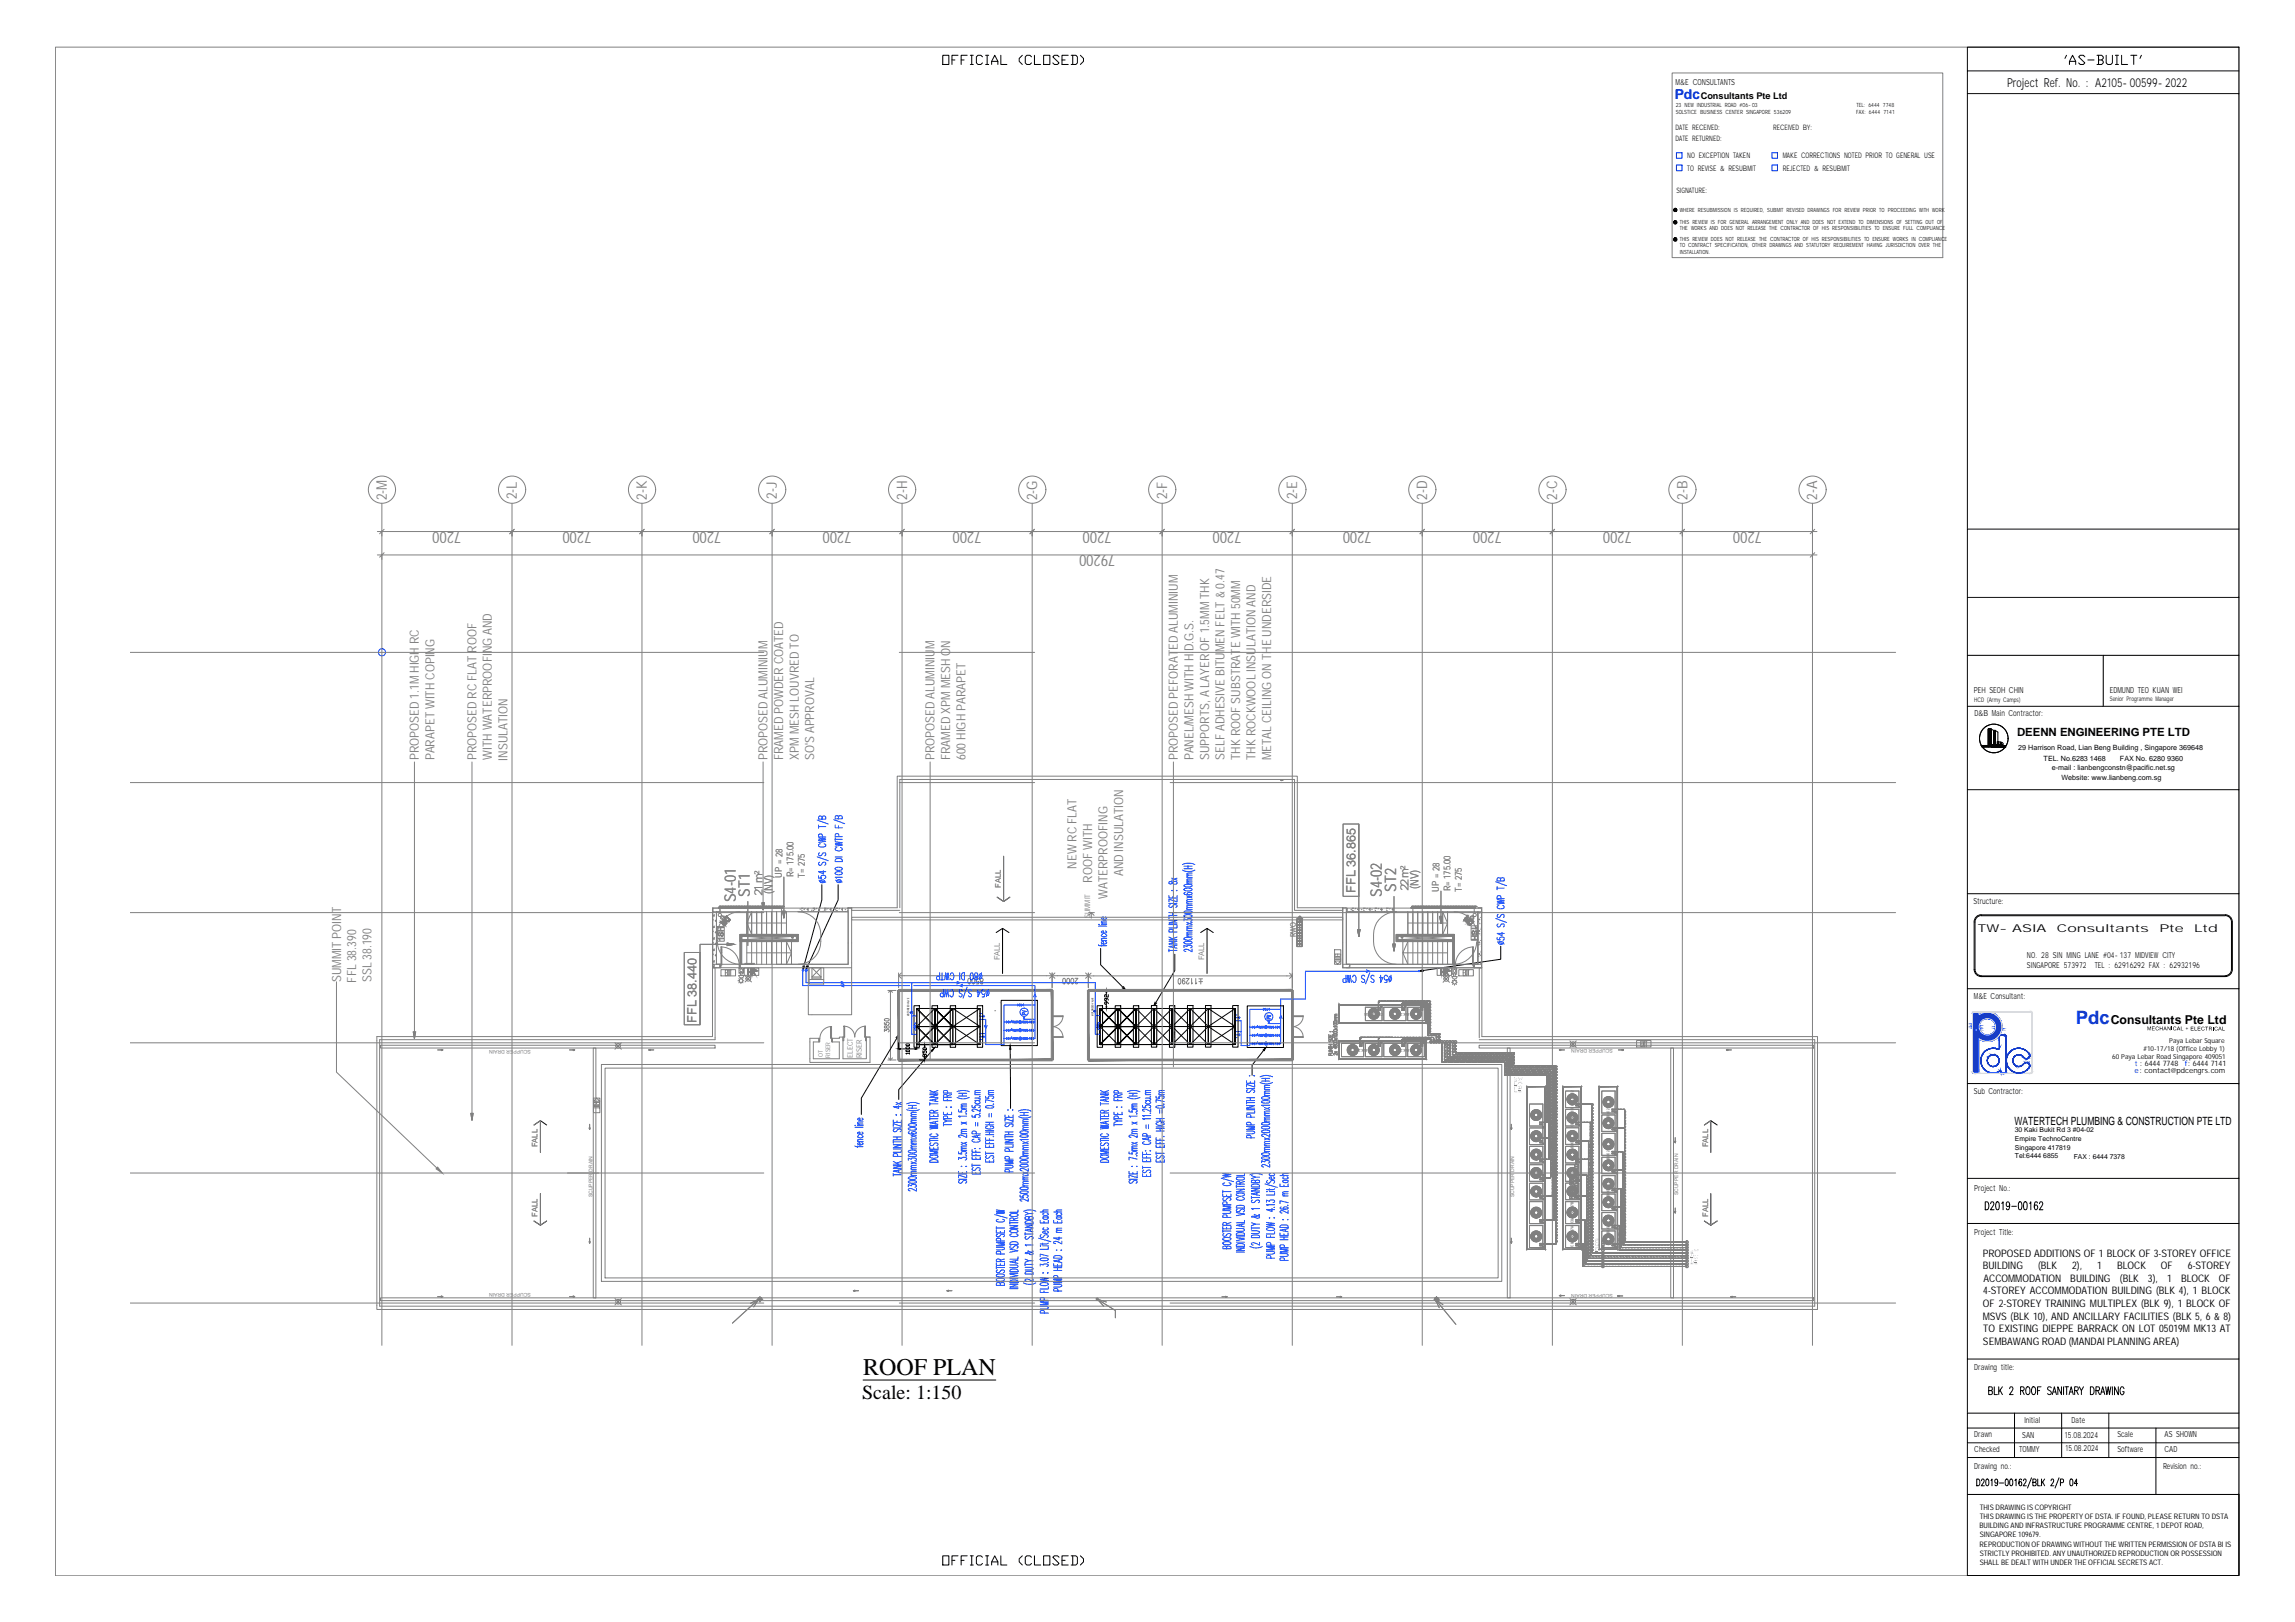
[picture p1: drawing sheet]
<svg xmlns="http://www.w3.org/2000/svg" width="841mm" height="594mm" viewBox="0 0 841 594" stroke-linecap="round" stroke-linejoin="round" font-family="sans-serif">
<defs><g id="words">
<text font-size="8.8" x="316.3" y="503.5">ROOF PLAN</text>
<text font-size="7.3" x="316" y="512.6">Scale: 1:150</text>
<text font-size="6.7" fill="#00f" x="760.7" y="375">Pdc</text>
<g font-size="6.6">
<text x="344.3" y="24.7">OFFICIAL (CLOSED)</text>
<text x="755.6" y="24.7">'AS-BUILT'</text>
<text x="344.3" y="574.3">OFFICIAL (CLOSED)</text>
</g>
<g font-size="5.8" fill="#808080">
<text x="169" y="194.7" transform="rotate(-180 169 194.7)">7200</text>
<text x="216.7" y="194.7" transform="rotate(-180 216.7 194.7)">7200</text>
<text x="264.3" y="194.7" transform="rotate(-180 264.3 194.7)">7200</text>
<text x="312" y="194.7" transform="rotate(-180 312 194.7)">7200</text>
<text x="359.6" y="194.7" transform="rotate(-180 359.6 194.7)">7200</text>
<text x="407.3" y="194.7" transform="rotate(-180 407.3 194.7)">7200</text>
<text x="455" y="194.7" transform="rotate(-180 455 194.7)">7200</text>
<text x="502.7" y="194.7" transform="rotate(-180 502.7 194.7)">7200</text>
<text x="550.3" y="194.7" transform="rotate(-180 550.3 194.7)">7200</text>
<text x="598" y="194.7" transform="rotate(-180 598 194.7)">7200</text>
<text x="645.7" y="194.7" transform="rotate(-180 645.7 194.7)">7200</text>
<text x="408.7" y="203.4" transform="rotate(-180 408.7 203.4)">79200</text>
<text x="274.8" y="328.5" transform="rotate(-90 274.8 328.5)">ST1</text>
<text x="506.4" y="328.5" transform="rotate(-90 506.4 328.5)">S4-02</text>
<text x="511.6" y="326.6" transform="rotate(-90 511.6 326.6)">ST2</text>
<text x="269.6" y="330.4" transform="rotate(-90 269.6 330.4)">S4-01</text>
</g>
<g font-size="5.3" fill="#808080">
<text x="141.8" y="183.3" transform="rotate(-90 141.8 183.3)">2-M</text>
<text x="189.4" y="182.8" transform="rotate(-90 189.4 182.8)">2-L</text>
<text x="237.1" y="183" transform="rotate(-90 237.1 183)">2-K</text>
<text x="284.7" y="182.7" transform="rotate(-90 284.7 182.7)">2-J</text>
<text x="332.4" y="183" transform="rotate(-90 332.4 183)">2-H</text>
<text x="380" y="183.2" transform="rotate(-90 380 183.2)">2-G</text>
<text x="427.7" y="182.8" transform="rotate(-90 427.7 182.8)">2-F</text>
<text x="475.3" y="182.9" transform="rotate(-90 475.3 182.9)">2-E</text>
<text x="523" y="183" transform="rotate(-90 523 183)">2-D</text>
<text x="570.7" y="183" transform="rotate(-90 570.7 183)">2-C</text>
<text x="618.3" y="183" transform="rotate(-90 618.3 183)">2-B</text>
<text x="666" y="183" transform="rotate(-90 666 183)">2-A</text>
</g>
<text font-size="5.1" fill="#00f" x="613.7" y="36.3">Pdc</text>
<g font-size="4.6" fill="#808080">
<text x="153.5" y="278.5" transform="rotate(-90 153.5 278.5)">PROPOSED 1.1M HIGH RC</text>
<text x="159.2" y="278.5" transform="rotate(-90 159.2 278.5)">PARAPET WITH COPING</text>
<text x="174.6" y="278.5" transform="rotate(-90 174.6 278.5)">PROPOSED RC FLAT ROOF</text>
<text x="180.3" y="278.2" transform="rotate(-90 180.3 278.2)">WITH WATERPROOFING AND</text>
<text x="186" y="278.6" transform="rotate(-90 186 278.6)">INSULATION</text>
<text x="281.3" y="278.5" transform="rotate(-90 281.3 278.5)">PROPOSED ALUMINIUM</text>
<text x="287" y="278.5" transform="rotate(-90 287 278.5)">FRAMED POWDER COATED</text>
<text x="292.7" y="278.2" transform="rotate(-90 292.7 278.2)">XPM MESH LOUVRED TO</text>
<text x="298.4" y="278.4" transform="rotate(-90 298.4 278.4)">SO'S APPROVAL</text>
<text x="342.5" y="278.5" transform="rotate(-90 342.5 278.5)">PROPOSED ALUMINIUM</text>
<text x="348.2" y="278.5" transform="rotate(-90 348.2 278.5)">FRAMED XPM MESH ON</text>
<text x="353.9" y="278.4" transform="rotate(-90 353.9 278.4)">600 HIGH PARAPET</text>
<text x="431.7" y="278.5" transform="rotate(-90 431.7 278.5)">PROPOSED PEFORATED ALUMINIUM</text>
<text x="437.4" y="278.5" transform="rotate(-90 437.4 278.5)">PANEL/MESH WITH H.D.G.S.</text>
<text x="443.1" y="278.4" transform="rotate(-90 443.1 278.4)">SUPPORTS, A LAYER OF 1.5MM THK</text>
<text x="448.7" y="278.4" transform="rotate(-90 448.7 278.4)">SELF ADHESIVE BITUMEN FELT &amp; 0.47</text>
<text x="454.5" y="278.3" transform="rotate(-90 454.5 278.3)">THK ROOF SUBSTRATE WITH 50MM</text>
<text x="460.1" y="278.3" transform="rotate(-90 460.1 278.3)">THK ROCKWOOL INSULATION AND</text>
<text x="465.8" y="278.5" transform="rotate(-90 465.8 278.5)">METAL CEILING ON THE UNDERSIDE</text>
<text x="394.5" y="318.2" transform="rotate(-90 394.5 318.2)">NEW RC FLAT</text>
<text x="400.2" y="323.3" transform="rotate(-90 400.2 323.3)">ROOF WITH</text>
<text x="411.6" y="321" transform="rotate(-90 411.6 321)">AND INSULATION</text>
<text x="405.9" y="329.2" transform="rotate(-90 405.9 329.2)">WATERPROOFING</text>
<text x="496.7" y="326.9" transform="rotate(-90 496.7 326.9)">FFL 36.865</text>
<text x="125" y="359.8" transform="rotate(-90 125 359.8)">SUMMIT POINT</text>
<text x="130.5" y="359.9" transform="rotate(-90 130.5 359.9)">FFL 38.390</text>
<text x="136.1" y="359.8" transform="rotate(-90 136.1 359.8)">SSL 38.190</text>
<text x="255.3" y="374.6" transform="rotate(-90 255.3 374.6)">FFL 38.440</text>
</g>
<g font-size="4.5">
<text x="735.5" y="31.7">Project Ref. No. : A2105-00599-2022</text>
<text x="773.5" y="375">Consultants Pte Ltd</text>
</g>
<g font-size="4.4" fill="#003fff">
<text x="373.2" y="372.9">PV</text>
<text x="462.8" y="374.3">PV</text>
</g>
<g font-size="4.2">
<text x="739.2" y="269.6">DEENN ENGINEERING PTE LTD</text>
<text x="738.2" y="411.9">WATERTECH PLUMBING &amp; CONSTRUCTION PTE LTD</text>
</g>
<g font-size="4.2" fill="#808080">
<text x="279.4" y="328.2" transform="rotate(-90 279.4 328.2)">21 m²</text>
<text x="283.1" y="327.5" transform="rotate(-90 283.1 327.5)">(NV)</text>
<text x="516.2" y="326.4" transform="rotate(-90 516.2 326.4)">22 m²</text>
<text x="519.9" y="325.6" transform="rotate(-90 519.9 325.6)">(NV)</text>
</g>
<g font-size="4">
<text x="724.8" y="341.5">TW-ASIA</text>
<text x="753.8" y="341.5">Consultants</text>
<text x="791.3" y="341.5">Pte</text>
<text x="804.1" y="341.5">Ltd</text>
</g>
<g font-size="3.8">
<text x="726.6" y="460.3">PROPOSED ADDITIONS OF 1 BLOCK OF 3-STOREY OFFICE</text>
<text x="726.6" y="464.9">BUILDING</text>
<text x="746.9" y="464.9">(BLK</text>
<text x="759.4" y="464.9">2),</text>
<text x="768.5" y="464.9">1</text>
<text x="775.8" y="464.9">BLOCK</text>
<text x="791.9" y="464.9">OF</text>
<text x="801.8" y="464.9">6-STOREY</text>
<text x="726.9" y="469.5">ACCOMMODATION</text>
<text x="758.7" y="469.5">BUILDING</text>
<text x="776.8" y="469.5">(BLK</text>
<text x="787.1" y="469.5">3),</text>
<text x="794.1" y="469.5">1</text>
<text x="799.3" y="469.5">BLOCK</text>
<text x="813.2" y="469.5">OF</text>
<text x="726.7" y="478.7">OF 2-STOREY TRAINING MULTIPLEX (BLK 9), 1 BLOCK OF</text>
<text x="726.8" y="474.1">4-STOREY ACCOMMODATION BUILDING (BLK 4), 1 BLOCK</text>
<text x="726.6" y="483.3">MSVS (BLK 10), AND ANCILLARY FACILITIES (BLK 5, 6&amp; 8)</text>
<text x="726.7" y="487.9">TO EXISTING DIEPPE BARRACK ON LOT 05019MMK13 AT</text>
<text x="726.7" y="492.5">SEMBAWANG ROAD (MANDAI PLANNING AREA)</text>
</g>
<g font-size="3.5" fill="#808080">
<text x="286.5" y="321.5" transform="rotate(-90 286.5 321.5)">UP = 28</text>
<text x="290.8" y="321.3" transform="rotate(-90 290.8 321.3)">R= 175.00</text>
<text x="294.9" y="321.5" transform="rotate(-90 294.9 321.5)">T= 275</text>
<text x="527.3" y="326.6" transform="rotate(-90 527.3 326.6)">UP = 28</text>
<text x="531.6" y="326.4" transform="rotate(-90 531.6 326.4)">R= 175.00</text>
<text x="535.7" y="326.6" transform="rotate(-90 535.7 326.6)">T= 275</text>
</g>
<text font-size="3.4" x="623.2" y="36.3">Consultants Pte Ltd</text>
<g font-size="3.1">
<text x="723.4" y="253.8">PEH SEOH CHIN</text>
<text x="773.2" y="253.7">EDMUND TEO KUAN WEI</text>
<text x="723.6" y="262.4">D&amp;B Main Contractor:</text>
<text x="723.2" y="331.1">Structure:</text>
<text x="723.4" y="365.9">M&amp;E Consultant:</text>
<text x="723.4" y="400.7">Sub Contractor:</text>
<text x="723.5" y="436">Project No.:</text>
<text x="723.5" y="452.3">Project Title:</text>
<text x="723.5" y="501.8">Drawing title:</text>
<text x="741.9" y="521.2">Initial</text>
<text x="759.1" y="521.2">Date</text>
<text x="723.5" y="526.5">Drawn</text>
<text x="741.1" y="526.6">SAN</text>
<text x="756.7" y="526.7">15.08.2024</text>
<text x="776" y="526.3">Scale</text>
<text x="793.2" y="526.3">AS SHOWN</text>
<text x="723.5" y="531.8">Checked</text>
<text x="740" y="531.8">TOMMY</text>
<text x="756.9" y="531.4">15.08.2024</text>
<text x="776" y="531.7">Software</text>
<text x="793.2" y="531.7">CAD</text>
<text x="723.5" y="538">Drawing no.:</text>
<text x="792.7" y="538">Revision no.:</text>
</g>
<g font-size="3">
<text x="614" y="31.2">M&amp;E CONSULTANTS</text>
<text x="742.8" y="351">NO. 28 SIN MING LANE #04-137 MIDVIEW CITY</text>
<text x="742.8" y="354.6">SINGAPORE 573972</text>
<text x="767.6" y="354.6">TEL : 62916292 FAX : 62932196</text>
</g>
<g font-size="2.8">
<text x="618.3" y="58">NO EXCEPTION TAKEN</text>
<text x="653.3" y="57.9">MAKE CORRECTIONS NOTED PRIOR TO GENERAL USE</text>
<text x="618.3" y="62.7">TO REVISE &amp; RESUBMIT</text>
<text x="653.3" y="62.7">REJECTED &amp; RESUBMIT</text>
<text x="725.5" y="553.1">THIS DRAWING IS COPYRIGHT</text>
<text x="725.5" y="556.4">THIS DRAWING IS THE PROPERTY OF DSTA. IF FOUND, PLEASE RETURN TO DSTA</text>
<text x="725.4" y="559.8">BUILDING AND INFRASTRUCTURE PROGRAMME CENTRE, 1 DEPOT ROAD,</text>
<text x="725.5" y="563.1">SINGAPORE 109679.</text>
<text x="725.4" y="566.5">REPRODUCTION OF DRAWING WITHOUT THE WRITTEN PERMISSION OF DSTA BI IS</text>
<text x="725.5" y="569.8">STRICTLY PROHIBITED. ANY UNAUTHORIZED REPRODUCTION OR POSSESSION</text>
<text x="725.5" y="573.1">SHALL BE DEALT WITH UNDER THE OFFICIAL SECRETS ACT.</text>
</g>
<g font-size="2.8" fill="#808080">
<text x="366.8" y="325.2" transform="rotate(-90 366.8 325.2)">FALL</text>
<text x="399.5" y="336.4" transform="rotate(-90 399.5 336.4)">SUMMIT</text>
<text x="474.8" y="343.3" transform="rotate(-90 474.8 343.3)">RWO</text>
<text x="366.4" y="351.8" transform="rotate(-90 366.4 351.8)">FALL</text>
<text x="441.3" y="351.8" transform="rotate(-90 441.3 351.8)">FALL</text>
<text x="312.5" y="387.6" transform="rotate(-90 312.5 387.6)">ELECT</text>
<text x="315.8" y="387.6" transform="rotate(-90 315.8 387.6)">RISER</text>
<text x="197" y="420.2" transform="rotate(-90 197 420.2)">FALL</text>
<text x="626" y="420.2" transform="rotate(-90 626 420.2)">FALL</text>
<text x="197" y="445.8" transform="rotate(-90 197 445.8)">FALL</text>
<text x="626" y="445.8" transform="rotate(-90 626 445.8)">FALL</text>
</g>
<g font-size="2.7">
<text x="614" y="47.6">DATE RECEIVED:</text>
<text x="649.8" y="47.6">RECEIVED BY:</text>
<text x="614" y="51.6">DATE RETURNED:</text>
<text x="614.3" y="70.9">SIGNATURE:</text>
</g>
<g font-size="2.7" fill="#00f">
<text x="782.2" y="393.1">e: contact@pdcengrs.com</text>
<text x="782.3" y="390.6">t : 6444 7748</text>
<text x="800.7" y="390.6">f: 6444 7141</text>
</g>
<g font-size="2.6">
<text x="739.6" y="274.8">29 Harrison Road, Lian Beng Building , Singapore 369648</text>
<text x="748.9" y="278.6">TEL. No.6283 1468</text>
<text x="751.9" y="282">e-mail : lianbengconstn@pacific.net.sg</text>
<text x="776.9" y="278.6">FAX No. 6280 9360</text>
<text x="755.4" y="285.6">Website: www.lianbeng.com.sg</text>
</g>
<g font-size="2.6" fill="#00f">
<text x="399.7" y="371.5">M</text>
<text x="332.3" y="372.2">M</text>
</g>
<g font-size="2.5">
<text x="794.9" y="381.9">Paya Lebar Square</text>
<text x="774.1" y="387.9">60 Paya Lebar Road Singapore 409051</text>
<text x="785.5" y="384.9">#10-17/18 (Office Lobby 1)</text>
<text x="738.4" y="417.9">Empire TechnoCentre</text>
<text x="738.4" y="414.7">30 Kaki Bukit Rd 3 #04-02</text>
<text x="738.4" y="421.1">Singapore 417819</text>
<text x="738.4" y="424.3">Tel:6444 6855</text>
<text x="760" y="424.4">FAX : 6444 7378</text>
</g>
<g font-size="2.3">
<text x="723.4" y="257">HCD (Army Camps)</text>
<text x="773.2" y="256.7">Senior Programme Manager</text>
</g>
<g font-size="2.3" fill="#808080">
<text x="301.5" y="387.3" transform="rotate(-90 301.5 387.3)">OT</text>
<text x="304.2" y="387.3" transform="rotate(-90 304.2 387.3)">RISER</text>
</g>
<g font-size="2.1">
<text x="614.1" y="39.3">23 NEW INDUSTRIAL ROAD #06-03</text>
<text x="614.2" y="41.6">SOLSTICE BUSINESS CENTER SINGAPORE 536209</text>
<text x="680.3" y="41.6">FAX: 6444 7141</text>
<text x="680.3" y="39.4">TEL: 6444 7748</text>
<text x="615.6" y="77.7">WHERE RESUBMISSION IS REQUIRED, SUBMIT REVISED DRAWINGS FOR REVIEW PRIOR TO PROCEEDING WITH WORK</text>
<text x="615.6" y="81.9">THIS REVIEW IS FOR GENERAL ARRANGEMENT ONLY AND DOES NOT EXTEND TO DIMENSIONS OF SETTING OUT OF</text>
<text x="615.6" y="84.3">THE WORKS AND DOES NOT RELEASE THE CONTRACTOR OF HIS RESPONSIBILITIES TO ENSURE FULL COMPLIANCE</text>
<text x="615.6" y="88.1">THIS REVIEW DOES NOT RELEASE THE CONTRACTOR OF HIS RESPONSIBILITIES TO ENSURE WORKS IN COMPLIANCE</text>
<text x="615.6" y="90.5">TO CONTRACT SPECIFICATION, OTHER DRAWINGS AND STATUTORY REQUIREMENT HAVING JURISDICTION OVER THE</text>
<text x="615.6" y="93">INSTALLATION.</text>
</g>
<g font-size="1.9">
<text x="786.8" y="377.4">MECHANICAL</text>
<text x="800.8" y="377.4">+ ELECTRICAL</text>
</g>
<g font-size="1.8" fill="#808080">
<text x="194.5" y="384.6" transform="rotate(-180 194.5 384.6)">SCUPPER DRAIN</text>
<text x="591" y="384.3" transform="rotate(-180 591 384.3)">SCUPPER DRAIN</text>
<text x="615" y="437.8" transform="rotate(-90 615 437.8)">SCUPPER DRAIN</text>
<text x="217.1" y="438.6" transform="rotate(-90 217.1 438.6)">SCUPPER DRAIN</text>
<text x="554.8" y="438.6" transform="rotate(-90 554.8 438.6)">SCUPPER DRAIN</text>
<text x="194.5" y="473.6" transform="rotate(-180 194.5 473.6)">SCUPPER DRAIN</text>
<text x="591" y="474" transform="rotate(-180 591 474)">SCUPPER DRAIN</text>
</g>
<g font-size="1.4" fill="#808080">
<text x="506.8" y="371" transform="rotate(-180 506.8 371)">CU-BLK 2-3B</text>
<text x="518.5" y="371" transform="rotate(-180 518.5 371)">CU-BLK 2-3A</text>
<text x="503" y="384.2" transform="rotate(-180 503 384.2)">CU-BLK 2-4B</text>
<text x="518.5" y="384.2" transform="rotate(-180 518.5 384.2)">CU-BLK 2-4A</text>
<text x="576.6" y="406" transform="rotate(-90 576.6 406)">CU-BLK 2-12</text>
<text x="576.6" y="412.8" transform="rotate(-90 576.6 412.8)">CU-BLK 2-11</text>
<text x="589.8" y="411" transform="rotate(-90 589.8 411)">CU-BLK 2-2</text>
<text x="576.6" y="422.6" transform="rotate(-90 576.6 422.6)">CU-BLK 2-8</text>
<text x="589.8" y="426.5" transform="rotate(-90 589.8 426.5)">CU-BLK 2-1</text>
<text x="576.6" y="436" transform="rotate(-90 576.6 436)">CU-BLK 2-7</text>
<text x="589.8" y="440" transform="rotate(-90 589.8 440)">CU-BLK 2-6</text>
<text x="576.6" y="447.9" transform="rotate(-90 576.6 447.9)">CU-BLK 2-17B</text>
<text x="589.8" y="453.6" transform="rotate(-90 589.8 453.6)">CU-BLK 2-5</text>
<text x="576.6" y="456.6" transform="rotate(-90 576.6 456.6)">CU-BLK 2-17A</text>
</g>
<g font-size="1.3" fill="#808080">
<text x="531.4" y="393.6" transform="rotate(-90 531.4 393.6)">TNAREGIRFER</text>
<text x="532.9" y="390.8" transform="rotate(-90 532.9 390.8)">SEPIP</text>
<text x="557.5" y="405.1" transform="rotate(-90 557.5 405.1)">)B/T( SEPIP</text>
<text x="584.1" y="464.2" transform="rotate(-90 584.1 464.2)">TNAREGIRFER</text>
<text x="585.6" y="464.2" transform="rotate(-90 585.6 464.2)">)B/T( SEPIP</text>
<text x="622" y="468.1" transform="rotate(-90 622 468.1)">)B/T( SEPIP</text>
</g>
<g font-size=".9">
<text x="400.7" y="372" transform="rotate(-90 400.7 372)">MOTORIZED VALVE</text>
<text x="333.2" y="372.2" transform="rotate(-90 333.2 372.2)">MOTORIZED VALVE</text>
</g>
</g></defs>
<g fill="none" stroke="#003fff" stroke-width=".37">
<path d="M301.2 299.3l.5-.4 .7 .1 .2 .3v.7h-2.6l.1-.9 .9-.1 .2 1M307.3 299.1l.5-.3h.6l.3 .3v.8h-2.6l.1-.9 .8-.2 .3 1.1M299.5 313.8l4 1.5M299.5 300.3l4 1.5M300 306.9l2.6 .4-2.6 .4 2.6 .5-2.6 .3M300 302.8h2.6M300 302.2v1.1M300.3 315.8a.61 .61 0 0 0-.2 1 .61 .61 0 0 0 1-.2l.4-.7 .7-.1 .4 .4-.4 .7M300.3 312.3a.61 .61 0 0 0-.2 1 .61 .61 0 0 0 1-.1l.4-.7 .7-.2 .4 .4-.4 .8M300.6 309l-.6 .4a1.53 1.53 0 0 0 2.5 .5l.1-.5-.6-.4M301.4 306.6l-.2-1-.4-.2-.7 .2-.1 1h2.6M301.7 318.9v1.2l-1.7-.8h2.6"/>
<path d="M305.5 300.2l4 1.5M306.1 308.3l2.6 .4-2.6 .4 2.6 .4-2.6 .4M306.1 302.1v1.1h2.6M306.1 313.9h2.6M306.1 307.4h2.6M306.1 306.8v1.2M306.2 319.5l2-.2 .5 .6-.5 .4-1.1 .1-.9-.2zM306.2 317.9l2-.2 .5 .4a1.64 1.64 0 0 1-2.6 0zM306.2 314.8a1.87 1.87 0 0 1 2.5 .2v.6h-2.6zM306.7 310.4l-.6 .4a1.41 1.41 0 0 0 1.3 .9 1.41 1.41 0 0 0 1.3-.9l-.7-.4M307.3 302.5v.7M307.4 306.4l-.1-.9-.4-.2-.7 .2-.1 .9h2.6"/>
<path d="M433.3 318.7a5.3 5.3 0 0 0 4.6 0M433.3 316.7a5.3 5.3 0 0 1 4.6 0M433.9 318.2h3M433.9 317.2h3M435.3 317.2v1M436.9 319.8h-1.9l-.1 .4 .6 .3M300 320.8v.8h1a.8 .8 0 0 1 .7-1 .8 .8 0 0 1 .8 1l-.4 .1M300.1 322.4l2.5 .7M300.5 322.6a1.03 1.03 0 0 1 1.7 .3 .98 .98 0 0 1-.9 .4 .98 .98 0 0 1-.8-.7zM306.2 322.4l2.5 .7M306.7 322.4a.79 .79 0 0 1 1-.3 .79 .79 0 0 1 .5 .9 .79 .79 0 0 1-1 .4 .79 .79 0 0 1-.5-1zM308.7 321.3h-2.6l.5 .4"/>
<path d="M402.6 338.6h.3zM402.6 339.2h3M403.6 338.6h2M403.6 338.1h2M405.1 335.8l.5 .4a1.12 1.12 0 0 1-2 0l.8-.4v.9M405.6 337.3l-1.9 .1-.1 .3 .6 .4M428.4 337.1h2.9l-2.9 1h2.9M428.4 328v.9h2.9v-.9M428.4 338.6h2.9M428.4 335.5v1M428.4 336h2.9M428.4 335.3h2.9"/>
<path d="M428.4 334.3h2.9M428.4 330.9h2.9M428.5 323l-.1 .2a.71 .71 0 0 0 .7 .6 .71 .71 0 0 0 .7-.8l1-.2 .5 .4a1.03 1.03 0 0 1-1 .6 1.03 1.03 0 0 1-.9-.8zM428.8 331.3l-.3 .2a.64 .64 0 0 0 .3 .8 .64 .64 0 0 0 .8-.3 .89 .89 0 0 1 .9-.7 .89 .89 0 0 1 .8 .7l-.4 .4M429.4 321.6l1.9 .8M429.5 326.1v.2zM429.8 328.4v.5M429.8 334.3v1M431.2 326.1v.2zM431.3 339v.8h-2.9M431.3 329.4v.9l-2.9-.9v.9M431.3 321.6l-1.9 .8"/>
<path d="M433.9 337.3v-.8l1.1 .4a1.05 1.05 0 0 1 1.9 .2l-.6 .3M434 335.3l1.6-.3 1.3 .5a2.2 2.2 0 0 1-3 0zM434 333.8l2.3-.1 .4 .1 .2 .4-.6 .3h-1.8l-.6-.3zM434 325.5l1.6-.2 1.1 .2 .2 .2a2.2 2.2 0 0 1-3 0zM434 324.1l2.3-.1 .4 .1 .2 .4-.6 .3h-1.8l-.6-.3zM434.3 326.9l-.4 .4a2.3 2.3 0 0 0 3-.1 1.23 1.23 0 0 0-1.9 .1l.9 .4M434.9 337.9l2 .7M434.9 333.2h2M434.9 331.1h2M434.9 328.2l2 .7M434.9 323.5h2M434.9 321.4h2"/>
<path d="M436.9 340h-1.9l-.1 .4 .6 .4M436.9 339.2l-1.9 .1-.1 .4 .6 .3M436.9 332.4l-1.9 .1-.1 .4 .6 .3M436.9 331.7h-1.9l-.1 .3 .6 .4M436.9 330.3h-1.9l-.1 .4 .6 .4M436.9 329.5l-1.9 .1-.1 .3 .6 .4M436.9 322.7l-1.9 .1-.1 .3 .6 .4M436.9 321.9l-1.9 .1-.1 .3 .6 .4M436.9 320.5l-1.9 .1-.1 .4 .6 .4M436.9 337.9l-2 .7M436.9 328.2l-2 .7M548.1 336.4l4 1.5"/>
<path d="M548.1 323l4 1.4M548.6 329.5l2.6 .4-2.6 .4 2.6 .5-2.6 .3M548.6 325.3h2.6M548.6 324.7v1.2M549 338.4a.6 .6 0 0 0-.2 1 .6 .6 0 0 0 1-.3l.3-.6 .8-.1 .3 .4-.3 .7M549 334.9a.62 .62 0 0 0-.3 1 .62 .62 0 0 0 1.1-.2l.2-.5a.67 .67 0 0 1 1-.3 .67 .67 0 0 1 .2 1l-.3 .1M549.3 331.7l-.7 .3a1.53 1.53 0 0 0 2.6 .5v-.6l-.5-.2M549.9 321.9l.5-.4 .6 .1 .2 .3v.7h-2.6l.2-1h1l.1 1M550 329.2l-.1-1h-1.1l-.2 1h2.6M294.2 355.4v5.6h39.1M295.4 355.4v4.5h106v18.9h1.7M308.2 359.5l1 .4-1 .5"/>
<path d="M334.1 359.9v18.9h1.9M344.3 356.3v2.6l-.9-.1-.1-1 1-.2M344.7 358.9h1.1M345.2 356.3v2.6M346.2 358.9l.4-2.6 .4 2.6 .4-2.6 .4 2.6M348.3 356.9l.4-.6a1.42 1.42 0 0 1 .9 1.3 1.42 1.42 0 0 1-.9 1.3l-.4-.6M350.7 359.5l1 .4-1.1 .5M351.7 356.3v2.6M352.7 356.4l.7-.1v2.6a1.39 1.39 0 0 1-1.2-1 1.39 1.39 0 0 1 .5-1.5zM355.8 356.4l.2-.1a1.64 1.64 0 0 1 0 2.6l-.4-.5-.1-.6zM357.3 356.4a.8 .8 0 0 1 1.1 .7 .8 .8 0 0 1-.9 .8l-.3 .6 .4 .4 .5-.1v-.7a1.09 1.09 0 0 1-.8-1.7zM359 356.8a.83 .83 0 0 1 1 .6 .83 .83 0 0 1-.5 1l-.5-.1-.2-.6z"/>
<path d="M359.7 356.3l-.7 2.5M402.6 346l.1 .3 .4 .1h2.5M403.6 346.1v.5M403.6 344.5h2M404 342.3l-.4 .2a1.12 1.12 0 0 0 2 0l-.5-.2M405.1 344.9l.5 .3a1.12 1.12 0 0 1-2 0l.8-.3v.9M405.1 341l.5 .2a1.12 1.12 0 0 1-2 0l.8-.2v.8M405.6 343.7h-1.9l-.1 .4 .6 .4M428.4 344.7h2.9l-2.9 1.1h2.9M428.4 348.1h2.9M428.4 347.6v1M428.4 344.2h2.9"/>
<path d="M428.4 343.2l1.9 1M429.9 341.4l-.1-.9h-1.3l-.1 .9h2.9M430.3 346.4v.7M431.3 346.2l-2.9 .5 2.9 .6M431.3 343.2l-1.7 .6M433.9 347v-.7l1.1 .3a1.05 1.05 0 0 1 1.9 .2l-.6 .3M434 345l1.6-.3 1.3 .5a2.2 2.2 0 0 1-3 0zM434 343.5l1.6-.2 1.1 .2 .2 .3a2.2 2.2 0 0 1-3 0zM434.9 342.9h2M434.9 340.8h2M436.9 347.6v1l-1.4-.8h-1.5l-.1 .4 .7 .3M436.9 342.1l-1.9 .1-.1 .4 .6 .3"/>
<path d="M436.9 341.4h-1.9l-.1 .3 .6 .4M478.4 355.7h41.6M493.3 357.2v2.6l-1.1-.1v-1.1l1.1-.1M493.6 359.8l.4-2.6 .4 2.6 .4-2.6 .4 2.6M495.7 357.8l.4-.6a1.53 1.53 0 0 1 .5 2.5l-.5 .1-.4-.6M500.1 357.6l-.1-.3a.67 .67 0 0 0-1 .2 .67 .67 0 0 0 .3 1l.5 .2a.61 .61 0 0 1 .2 1 .61 .61 0 0 1-1-.2M500.7 355.2l1.1 .5-1.1 .5M502 356.3l-1.6 4.1M503.5 357.6l-.1-.3a.67 .67 0 0 0-1 .2 .67 .67 0 0 0 .3 1l.5 .2a.61 .61 0 0 1 .2 1 .61 .61 0 0 1-1-.2M506 357.2v2.6l.8-1.7h-1.3M508.4 357.7l-.2-.4a.8 .8 0 0 0-1 .8 .8 .8 0 0 0 1 .7v1h-.8M509.1 357.7a.86 .86 0 0 1 1 .6 .86 .86 0 0 1-.5 1l-.5-.1-.2-.6z"/>
<path d="M509.8 357.2l-.7 2.5M548.6 343.3v.9h1a.78 .78 0 0 1 .8-1 .78 .78 0 0 1 .8 1l-.4 .2M548.8 345l2.4 .8M549.3 345.1a.84 .84 0 0 1 .9-.4 .84 .84 0 0 1 .6 .9 .83 .83 0 0 1-1 .4 .83 .83 0 0 1-.5-.9zM550.4 341.5v1.2l-1.8-.8h2.6M309.3 360.5l-1.1 .5 1.1 .5M334.1 372.1h1.9M334.8 375.5h.8l-.8 .9h.8zM334.9 361h44.4v19.4h-.5M336 374.7h-.8v2.5h.8M345.7 362.5v2.6l-1-.1-.2-.4 .2-.8 1-.1M346.1 365.1l.3-2.6 .4 2.6 .5-2.6 .3 2.6"/>
<path d="M348.2 363.1l.4-.6a1.57 1.57 0 0 1 .4 2.5l-.4 .1-.4-.6M352.6 362.8l-.4-.3-.7 .3 .1 .8 .7 .4a.61 .61 0 0 1 .1 1 .61 .61 0 0 1-.9-.3M352.7 360.5l-1 .5 1 .5M354.4 361.6l-1.5 4M356 362.8l-.4-.3-.5 .1a1.15 1.15 0 0 0 .9 1.6v.5l-.4 .4-.7-.4M358.4 362.5v2.6l.8-1.8h-1.2M359.1 373.4h2.1v9.2h6.7M359.1 372.2h1.8M359.1 371.2h.6M359.1 378.6h2.1M359.1 379.7h1.8M360.5 371.8v.8"/>
<path d="M360.5 379.3v.8M360.7 375.6l.5 1.1 .5-1M360.9 363l-.2-.4a.8 .8 0 0 0-1 .7 .8 .8 0 0 0 1 .8v1h-.8M361.6 363a.85 .85 0 0 1 .9 .6 .85 .85 0 0 1-.5 1l-.6-.4zM362.3 362.5l-.8 2.5M367.9 377.4h.9M367.9 374.3h.9M368.8 377v.8l.9-.8v.8zM368.8 373.9v.8l.9-.8v.8zM368.8 380v.7l.9-.7v.7zM369.7 377.4h1.8M369.7 374.3h1.4"/>
<path d="M370.2 374.1v.5M370.2 377.1v.5M370.7 376.7l.2 .2M370.7 373.7l.2 .2M370.7 379.7l.2 .3M370.8 376.8l-.6 .6M370.8 373.8l-.6 .5M370.8 379.8l-.6 .6M371.1 374.1v.5M371.1 377.1v.5M371.1 374.4h.4M371.5 377.8v-.8l.3 .8 .2-.8 .2 .7 .1-.7 .2 .7 .2-.7v.8"/>
<path d="M371.5 374.7v-.8l.3 .8 .2-.8 .2 .8 .1-.8 .2 .8 .2-.8v.8M372.7 377.4h.6M373.5 377l.8 .4-.8 .4zM373.5 373.9l.8 .5-.8 .4zM374.3 377.4h.6M374.9 377.8v-.8l.2 .7 .2-.7 .2 .7 .2-.7 .1 .8 .3-.8v.8M374.9 374.7v-.8l.2 .8 .2-.8 .2 .8 .2-.8 .1 .8 .3-.8v.8M375.3 373.3h4M376.1 377.4h.4M376.5 377v.8l.9-.8v.8M376.5 373.9v.8l.9-.8v.8M376.5 380v.7l.9-.7v.7"/>
<path d="M377.4 377.4h.5M377.9 377v.8l.9-.8v.8zM377.9 373.9v.8l.9-.8v.8zM377.9 380v.7l.9-.7v.7zM378.8 365.1l.5-1 .4 1M378.8 377.4h.5M378.8 374.3h.5M401.4 372h1.7M401.9 375.4h.8l-.8 .9h.8zM403.1 374.6h-.8v2.5h.8M452.7 373.9h2.1v9.1M452.7 372.7h1.8"/>
<path d="M452.7 371.7h.6M452.7 377.8h2.1M452.7 379h1.8M454.1 372.4v.7M454.1 378.6v.8M458 379.2h.9M458 376.2h.9M458.9 378.8v.8l.9-.8v.8zM458.9 375.8v.8l.9-.8v.8zM459.8 379.2h1.3M459.8 376.2h1.8M460.3 376v.5"/>
<path d="M460.3 379v.5M460.8 378.6l.1 .2M460.8 375.6l.1 .2M460.9 378.7l-.6 .5M460.9 375.7l-.6 .5M461.1 376v.5M461.1 379v.5M461.1 379.3h.5M461.6 379.6v-.8l.3 .8 .2-.8 .2 .8 .1-.8 .2 .8 .2-.8v.8M461.6 376.6v-.8l.3 .8 .2-.8 .2 .7 .1-.7 .2 .7 .2-.7v.8M462.8 379.2h.5M462.8 376.2h.5"/>
<path d="M463.6 378.8l.8 .5-.8 .4zM463.6 375.8l.8 .4-.8 .5zM464.4 379.3h.6M464.4 376.2h.6M464.9 374.9h4.4M465 379.6v-.8l.3 .8 .1-.8 .2 .8 .1-.8 .2 .8 .2-.8v.8M465 376.6v-.8l.3 .7 .1-.7 .2 .7 .1-.7 .2 .8 .2-.8v.8M466.1 379.3h.5M466.1 376.2h.5M466.6 378.8v.8l.9-.8v.8M466.6 375.8v.8l.9-.8v.8M467.5 379.2h.5"/>
<path d="M467.5 376.2h.5M468 378.8v.8l.9-.8v.8zM468 375.8v.8l.9-.8v.8zM468.9 379.2h.4M468.9 376.2h.4M469.3 365.9v16.4h-.4M340.7 399.4l2.1 1M343.7 399.4l-1.6 .6M350.7 399.9a5.9 5.9 0 0 1 4.5 0M359.1 380.7h.6M359.2 399.4l-1.8 .1-.2 .3 .5 .4M364.2 399.4l-1.9 .1-.1 .3 .6 .4"/>
<path d="M367.9 380.4h.9M369.7 380.4h1.8M370.2 380.2v.5M371.1 380.2v.5M371.5 380.7v-.7l.3 .7 .2-.7 .2 .7 .1-.7 .2 .7 .2-.7v.7M372.7 380.4h.6M373.5 380l.8 .4-.8 .4zM374.3 380.4h.6M374.9 380.7v-.7l.2 .7 .2-.7 .2 .7 .2-.7 .1 .7 .3-.7v.7M376.1 380.4h.4M377.4 380.4h.5M403.3 399.4l1.9 1"/>
<path d="M406.3 399.4l-1.8 .6M413.2 399.9a6 6 0 0 1 4.6 0M421.7 399.4l-1.9 .1-.1 .3 .6 .4M426.6 399.4l-1.8 .1-.1 .3 .5 .4M452.7 380h.6M456.8 395.9v.8h3v-.8M456.8 398.7h3M457.2 399.2l-.3 .1a.64 .64 0 0 0 .3 .9 .64 .64 0 0 0 .9-.3 .88 .88 0 0 1 .8-.7 .88 .88 0 0 1 .9 .6l-.5 .4M457.9 393.9v.2zM458 382.3h.9M458.2 396.2v.5M458.9 381.9v.7l.9-.7v.7z"/>
<path d="M459.5 394h.3zM459.8 397.2v.9l-3-.9v.9M459.8 382.3h1.8M460.3 382v.5M460.8 381.6l.1 .2M460.9 381.7l-.6 .6M461.1 382v.5M461.6 382.6v-.7l.3 .7 .2-.7 .2 .7 .1-.7 .2 .7 .2-.7v.7M461.8 396.5a5.3 5.3 0 0 0 4.5 0M461.8 394.4a5.3 5.3 0 0 1 4.5 0M462.3 396h3M462.3 395h3"/>
<path d="M462.8 382.3h.5M463.3 399.1h2M463.6 381.9l.8 .4-.8 .4zM463.7 395v1M464.4 382.3h.6M465 382.6v-.7l.3 .7 .1-.7 .2 .7 .1-.7 .2 .7 .2-.7v.7M465.3 399.7h-1.8l-.2 .4 .6 .3M465.3 398.3l-1.8 .1-.2 .3 .6 .4M465.3 397.5l-1.8 .1-.2 .3 .6 .4M466.1 382.3h.5M466.6 381.9v.7l.9-.7v.7M467.5 382.3h.5"/>
<path d="M468 381.9v.7l.9-.7v.7zM313.3 419.7l.6 .3h2.4M313.3 412.2h.2zM313.3 412.9h3M314.2 419.7v.5M314.2 418.1h2.1M314.2 412.2h2.1M314.2 411.7h2.1M314.7 415.9l-.5 .3a1.18 1.18 0 0 0 2.1 0l-.5-.3M315.8 418.5l.5 .3a1.18 1.18 0 0 1-2.1 0l.9-.3v.8M315.8 414.6l.5 .3a1.18 1.18 0 0 1-2.1 0l.9-.3v.9M315.8 409.5l.5 .3a1.26 1.26 0 0 1-2.1 0l.9-.3v.8"/>
<path d="M316.3 417.3l-2.1 .2 .6 .6M316.3 410.9l-2.1 .3 .6 .5M327.3 419.3h3l-3 1h3M327.3 410.2v.9h3v-.9M327.3 416.4h3M327.3 417.7v1M327.3 418.2h3M327.3 417.4h3M327.3 413.1h3M327.8 413.5l-.3 .2a.64 .64 0 0 0 .3 .8 .64 .64 0 0 0 .8-.2l.3-.5a.7 .7 0 0 1 .9-.3 .7 .7 0 0 1 .4 .9l-.3 .1M328.3 408.4h.3zM328.3 403.8l2 .8"/>
<path d="M328.7 410.5v.6M328.7 416.4v1M329.3 404.9v1.1l-2-.7h3M330.1 408.4h.2zM330.3 411.5v1.1l-3-1.1v1.1M330.3 403.8l-2 .8M332.3 406.4a6 6 0 0 0 4.6 0M332.3 404.3a5.3 5.3 0 0 1 4.6 0M332.9 413.4a2.39 2.39 0 0 1 2.9 .1l-.5 .4h-1.2l-1.1-.1zM332.9 405.9h2.9M332.9 404.9h2.9M333 411.7l2.3-.1 .5 .4a2.2 2.2 0 0 1-2.9 0z"/>
<path d="M333.3 414.5l-.4 .3a2.52 2.52 0 0 0 2.9 .1 1.13 1.13 0 0 0-1.8 .1l.9 .3M333.9 418.7h1.9M333.9 415.8l1.9 .8M333.9 411.1h1.9M333.9 409h1.9M334.3 404.9v1M335.8 419.3h-1.8l-.1 .4 .5 .3M335.8 417.9l-1.8 .1-.1 .3 .5 .4M335.8 417.1l-1.8 .1-.1 .4 .5 .3M335.8 410.3l-1.8 .1-.1 .4 .5 .3M335.8 409.6h-1.8l-.1 .4 .5 .3M335.8 408.2l-1.8 .1-.1 .3 .5 .4"/>
<path d="M335.8 407.4l-1.8 .1-.1 .4 .5 .3M335.8 415.8l-1.9 .8M340.7 412.1l3 .3-3 .4 3 .3-3 .4M340.7 408v.9h3v-.9M340.7 400.9h3l-3 1h3M340.7 417.7h3M340.7 403.8v1M340.7 409.3v1M340.7 417.2v1M340.7 416.9h3M340.7 409.8h3M340.7 404.3h3"/>
<path d="M340.7 400.4h3M341.2 418.6l-.3 .2a.64 .64 0 0 0 .3 .8 .64 .64 0 0 0 .9-.3l.5-.7a.78 .78 0 0 1 1.1 .4l-.4 .6M341.5 415.3l-.8 .3a1.84 1.84 0 0 0 2.6 .6l.4-.6-.7-.3M342.2 407.6l-.1-.8-.8-.2-.6 .4v.6h3M342.2 408.4v.5M342.8 402.6v.7M342.8 410.9v.7M343.7 410.6l-3 .6 3 .6M343.7 402.4l-3 .6 3 .5M343.7 406.6l-1.5 .5M345.7 410l1.4 .6-1.4 .6M345.7 407.3v.9h3v-.9"/>
<path d="M345.7 402.2v1h3M345.7 411.9h3M345.7 411.5v.9M346.7 405.5h.3zM347.1 401.9l-.1-.9h-1.1l-.2 .9h3M347.1 410.6h1.6M347.1 402.6v.6M347.1 407.7v.5M347.3 409.8l-.2-.9h-1.2l-.2 .9h3M347.3 400.4l-.3-.9h-1l-.3 .2v.7h3M348.4 405.5h.3zM348.7 400.9l-1.6 .5"/>
<path d="M350.7 401.9a5.2 5.2 0 0 0 4.5 0M351.3 406.5v.7l1.2 .1-.3-.3a1.12 1.12 0 0 1 1-.7 1.12 1.12 0 0 1 1.1 .7l-.6 .3M351.3 401.4h3M351.3 400.4h3M352.2 418.4l2.1 .8M352.2 415.2h2.1M352.2 411l2.1 .7M352.2 405.9h2.1M352.7 400.4v1M354.1 407.9l.2 .1h-.4M354.3 419.7l-1.9 .1-.2 .4 .6 .4M354.3 415.6v1l-1.9-.8-1 .1-.1 .4 .7 .3"/>
<path d="M354.3 414.4l-2.1 .2 .6 .6M354.3 413.6l-1.9 .1-.2 .4 .6 .3M354.3 408.8h-3l.5 .4M354.3 405.1l-2.1 .2 .6 .6M354.3 404.4l-2.1 .2 .6 .5M354.3 418.4l-2.1 .8M354.3 411l-2.1 .7M356.2 408.4v.7l1.3 .1-.3-.3a1.07 1.07 0 0 1 1-.7 1.07 1.07 0 0 1 1 .7l-.6 .4M356.2 404.9v.7h1.2a.95 .95 0 0 1 .7-1.1 .95 .95 0 0 1 1.1 .6l-.1 .5-.5 .1M356.9 417.3l-.7 .3a1.89 1.89 0 0 0 3 0l-.7-.3M357.2 402.2h2M357.2 400.9h2"/>
<path d="M357.5 411.2v1.2M357.6 403.4l-.4 .3a1.12 1.12 0 0 0 2 0l-.4-.3M357.7 415.3l-.1-.9h-1.3l-.1 .9h3M358.2 415.9v.7M358.3 411.2v1.2M358.6 402.2l.6 .4-.1 .4h-1.9M359.1 407.7h-.2M359.1 401.5l-.2 .1M359.2 415.7l-3 .6 3 .5M359.2 406.1v1l-1.8-.8-1.2 .2 .1 .4 .6 .1M359.2 400.2h-1.8l-.2 .4 .5 .3M361.2 419.3v.9h3v-.9"/>
<path d="M361.2 417.9v1h3M361.2 416.7v.9h3M361.2 401.5v.7l1.2 .1-.2-.3a1.07 1.07 0 0 1 1-.6 1.07 1.07 0 0 1 1 .6l-.6 .4M361.2 415.6h3M361.2 414.6h3M361.2 414.1h3M361.2 412h3M361.2 411h3M361.3 405.1l2.3-.1 .4 .1 .2 .4-.6 .3h-1.9l-.5-.3zM361.9 412.4l-.7 .4a1.89 1.89 0 0 0 3 0l-.7-.4h-.5v.4M362.2 400.9h2M362.4 407.9v1.2"/>
<path d="M362.6 411v1M362.6 414.6v1M362.6 417.1v.5M362.6 418.3v.6M362.6 419.7v.5M363.3 407.9v1.2M364 416.2l-.1 .1M364 404.4h-.1M364.2 403.5l-3-.7v1M364.2 400.2h-1.9l-.1 .4 .6 .3M368.3 417.4h3l-3 1h3M368.3 408.4v.9h3v-.9"/>
<path d="M368.3 419h3M368.3 416.4h3M368.3 415.9v1M368.3 415.6h3M368.3 414.6h3M368.3 411.3h3M368.7 411.7l-.3 .2a.64 .64 0 0 0 .3 .8 .64 .64 0 0 0 .9-.3l.3-.4a.7 .7 0 0 1 .9-.4 .7 .7 0 0 1 .3 1l-.3 .1M369.3 406.5h.3zM369.7 408.7v.6M369.7 414.6v1M371 406.5h.3zM371.3 419.3v.9h-3"/>
<path d="M371.3 409.7v1l-3-1v1M373.2 409a5.3 5.3 0 0 0 4.6 0M373.2 407a5.3 5.3 0 0 1 4.6 0M373.8 408.5h3M373.8 407.5h3M373.9 415.8l2.3-.1 .5 .1 .1 .4-.6 .3h-1.8l-.6-.3zM373.9 414.4l1.6-.3 1.2 .3 .1 .3-.6 .4h-1.8l-.5-.1zM374.8 418.1l2 .8M374.8 413.8h2M374.8 411.6h2M375.3 407.5v1M376.8 419.5h-1.8l-.2 .4 .6 .4"/>
<path d="M376.8 417.4h-3l.6 .3M376.8 412.9l-1.8 .2-.2 .3 .6 .4M376.8 412.2h-1.8l-.2 .4 .6 .3M376.8 410.8l-1.8 .1-.2 .4 .6 .3M376.8 410.1h-1.8l-.2 .4 .6 .3M376.8 418.1l-2 .8M403.3 412.1l3 .3-3 .4 3 .3-3 .4M403.3 408v.9h3v-.9M403.3 400.9h3l-3 1h3M403.3 417.7h3M403.3 416.9h3M403.3 409.8h3"/>
<path d="M403.3 404.3h3M403.3 400.4h3M403.3 403.8v1M403.3 409.3v1M403.3 417.2v1M403.7 418.6l-.3 .2a.64 .64 0 0 0 .3 .8 .64 .64 0 0 0 .8-.3l.6-.7h.7l.5 .4-.5 .6M404 415.3l-.7 .3a1.8 1.8 0 0 0 2.8 .4l.2-.4-.7-.3M404.7 407.6l-.3-.9h-.9l-.2 .3v.6h3M404.7 408.4v.5M405.2 402.6v.7M405.2 410.9v.7M406.3 410.6l-3 .6 3 .6"/>
<path d="M406.3 402.4l-3 .6 3 .5M406.3 406.6l-1.6 .5M408.2 410l1.4 .6-1.4 .6M408.2 407.3v.9h3v-.9M408.2 402.2v1h3M408.2 411.9h3M408.2 411.5v.9M409.2 405.5h.3zM409.6 401.9l-.1-.9h-1.1l-.2 .9h3M409.6 410.6h1.6M409.6 402.6v.6M409.6 407.7v.5"/>
<path d="M409.8 409.8l-.2-.9h-1.2l-.2 .9h3M409.8 400.4v-.7l-.3-.2h-1l-.3 .2v.7h3M410.9 405.5h.3zM411.2 400.9l-1.6 .5M413.2 401.9a5.3 5.3 0 0 0 4.6 0M413.8 406.5v.7l1.2 .1-.2-.3a1.07 1.07 0 0 1 1-.7 1.07 1.07 0 0 1 .9 .7l-.5 .3M413.8 401.4h2.9M413.8 400.4h2.9M414.8 415.2h1.9M414.8 405.9h1.9M414.8 418.4l1.9 .8M414.8 411l1.9 .7"/>
<path d="M415.1 400.4v1M416.6 407.9l-.1 .1M416.7 419.7l-1.8 .1-.1 .4 .5 .4M416.7 415.6v1l-1.8-.8-1.1 .2 .1 .4 .6 .2M416.7 414.4l-1.8 .1-.1 .3 .5 .4M416.7 413.6l-1.8 .1-.1 .4 .5 .3M416.7 408.8h-2.9l.5 .4M416.7 405.1l-1.8 .1-.1 .4 .5 .3M416.7 404.4h-1.8l-.1 .4 .5 .3M416.7 418.4l-1.9 .8M416.7 411l-1.9 .7M418.7 404.9v.7h1.3l-.3-.3a1.07 1.07 0 0 1 1-.6 1.07 1.07 0 0 1 1 .6l-.6 .4"/>
<path d="M419.4 418.1l-.7 .4v.3a2.97 2.97 0 0 0 3 0l-.1-.5-.6-.2M419.7 402.2h2M419.7 400.9h2M420 412v1.3M420.2 403.4l-.5 .3a1.12 1.12 0 0 0 2 0l-.5-.3M420.3 416.1l-.1-.8-.9-.1-.6 .3v.6h3M420.7 416.7v.7M420.9 412v1.3M421.1 402.2l.6 .4-.1 .4h-1.9M421.6 407.7h-.2M421.6 401.5l-.2 .1M421.7 416.6l-3 .5 3 .6"/>
<path d="M421.7 409.8h-3l.6 .3M421.7 408.6h-3l.6 .3M421.7 406.1v1l-2.1-.9-.9 .3v.3l.7 .2M421.7 400.2h-1.9l-.1 .4 .6 .3M423.7 419.3v.9h2.9v-.9M423.7 417.9v1h2.9M423.7 416.7v.9h2.9M423.7 401.5v.7l1.3 .1-.2-.1a.95 .95 0 0 1 .8-1 .95 .95 0 0 1 1 .6l-.5 .6M423.7 410.6h2.9M423.7 414.3h2.9M423.7 413.3h2.9M423.7 412.7h2.9"/>
<path d="M423.7 409.7h2.9M423.8 405.1l2.3-.1 .4 .1 .1 .4-.5 .3h-1.9l-.5-.3zM424.4 411.1l-.7 .4a1.89 1.89 0 0 0 2.9 0l-.7-.4h-.4v.4M424.7 400.9h1.9M425 406.5v1.2M425.1 409.7v.9M425.1 413.3v1M425.1 417.1v.5M425.1 418.3v.6M425.1 419.7v.5M425.8 406.5v1.2M426.5 416.2l-.1 .1"/>
<path d="M426.5 404.4h-.1M426.6 403.5l-2.9-.7v1M426.6 400.2h-1.8l-.1 .4 .5 .3M456.8 414.3h2.5l.5 .4-.5 .5-2.5 .1M456.8 404.9h3l-3 1h3M456.8 406.5h3M456.8 403.9h3M456.8 403.3v1.1M456.8 403.1h3M456.8 402.1h3M458.2 402.1v1M458.4 416.7v-.6l-.3-.2h-1l-.3 .2v.6h3"/>
<path d="M458.4 412v-.7l-.3-.2h-1l-.3 .2v.7h3M458.4 409.2l-.2-.9h-1.3l-.1 .9h3M459.8 412.6h-3l3 .5-3 .6h3M459.8 406.8v.9h-3M462.5 414.1l1.5-.2 1.2 .2 .1 .4-.6 .3h-1.8l-.4-.1zM462.5 412.7l1.5-.2 1.2 .2 .1 .2a2.2 2.2 0 0 1-3 0zM462.5 411.3l2.2-.1 .5 .1 .1 .4-.6 .3h-1.8l-.6-.3zM462.5 403.3l2.2-.1 .5 .1 .1 .4-.6 .3h-1.8l-.6-.3zM462.5 401.9l2.2-.2 .6 .5-.6 .4h-1.8l-.4-.1zM463.3 408.6h2M463.3 419.7h2M463.3 416.7l2 .8"/>
<path d="M463.3 410.6h2M463.3 405.6l2 .8M463.3 401.2h2M465.3 418.9l-1.8 .1-.2 .3 .6 .4M465.3 418.1h-1.8l-.2 .4 .6 .4M465.3 415.3v1l-1.8-.8h-1l-.2 .5 .7 .2M465.3 409.9h-1.8l-.2 .4 .6 .3M465.3 409.1l-1.8 .1-.2 .3 .6 .4M465.3 407.7l-1.8 .1-.2 .4 .6 .4M465.3 407h-1.8l-.2 .4 .6 .3M465.3 404.8h-3l.6 .4M465.3 400.4l-1.8 .1-.2 .4 .6 .3"/>
<path d="M465.3 416.7l-2 .8M465.3 405.6l-2 .8M327.3 427h3l-3 .9h3M327.3 430.3h3M327.3 429.8v1M327.3 426.4h3M327.3 425.4l2 1M327.3 420.8h3M328.9 423.5l-.2-.9h-1.2l-.2 .9h3M329.3 428.6v.7M330.3 428.4l-3 .5 3 .6M330.3 421.2v.8h-3"/>
<path d="M330.3 425.4l-1.7 .6M332.9 434.7v-.8l1.1 .4a1.02 1.02 0 0 1 1-.5 1.02 1.02 0 0 1 .8 .7l-.5 .3M332.9 432.8l.5-.3 1.2-.1 1.1 .2 .1 .3-.5 .4-1.2 .1-1.1-.2zM332.9 431.4a2.39 2.39 0 0 1 2.9 .1 2.39 2.39 0 0 1-2.9-.1zM332.9 424.9v-.7l1.1 .4a1.02 1.02 0 0 1 1-.5 1.02 1.02 0 0 1 .8 .6l-.5 .4M332.9 423.1a2.39 2.39 0 0 1 2.9 .1l-.5 .4-1.2 .1-1.1-.2zM332.9 421.7a2.39 2.39 0 0 1 2.9 .1 2.39 2.39 0 0 1-2.9-.1zM333.9 420.8h1.9M333.9 430.5h1.9M333.9 428.4h1.9M333.9 425.5l1.9 .8M335.8 435.2v1l-1.8-.9h-.8l-.3 .6 .7 .3"/>
<path d="M335.8 429.8h-1.8l-.1 .4 .5 .3M335.8 429l-1.8 .1-.1 .3 .5 .4M335.8 427.7h-1.8l-.1 .3 .5 .4M335.8 426.8l-1.8 .2-.1 .3 .5 .4M335.8 420l-1.8 .1-.1 .4 .5 .3M335.8 425.5l-1.9 .8M340.7 425.2a2.35 2.35 0 0 1 3 0v.5h-3zM340.7 423.5a2.97 2.97 0 0 1 3 0v.3a2.61 2.61 0 0 1-3 0zM340.7 420v.9h3v-.9M342.2 420.4v.5M343.7 421.5h-3l3 .6-3 .5h3M351.3 429.1v.9h3v-.9"/>
<path d="M351.3 424.7v-.8l1.1 .5a1.02 1.02 0 0 1 1-.6 1.02 1.02 0 0 1 .9 .7l-.6 .4M351.3 421.9v.7h1.2l-.3-.2a1.12 1.12 0 0 1 1-.6 1.12 1.12 0 0 1 1.1 .6l-.6 .3M351.3 431.9h3M351.6 432.4l-.2 .1a.64 .64 0 0 0 .3 .9 .64 .64 0 0 0 .8-.3 .88 .88 0 0 1 .9-.7 .88 .88 0 0 1 .9 .6l-.5 .4M352.2 427.2h.3zM352.2 421.3h2.1M352.7 429.4v.6M354.1 427.1l.2 .1zM354.1 423.3h.2h-.4M354.3 430.4v.9l-3-.9v.9M354.3 420.6l-2.1 .1 .6 .6M356.2 429.1v.9h3v-.9"/>
<path d="M356.2 423.7v.9h3v-.9M356.2 422.4v.9h3M356.2 421.1v.9h3M356.2 426.8h3M356.2 426.3v1M356.7 427.7l-.4 .2a.64 .64 0 0 0 .4 .8 .64 .64 0 0 0 .8-.3l.6-.7h.7l.4 .3-.1 .6-.3 .1M357.2 420.7h.3zM357.6 421.4v.6M357.6 422.7v.6M357.6 424v.6M357.6 429.4v.6M358.9 420.7h.3z"/>
<path d="M361.2 424.7v.9h3v-.9M361.2 422.4h3M361.2 421.9v.9M361.6 423.3l-.3 .1a.64 .64 0 0 0 .3 .9 .64 .64 0 0 0 .8-.3 .89 .89 0 0 1 .9-.7 .89 .89 0 0 1 .9 .6l-.5 .4M362.6 425.1v.5M368.3 426.8h2.1l.9 .4-.5 .5-2.5 .1M369.9 429.3v-.7l-.3-.2-.7-.1-.6 .3v.7h3M369.9 424.6v-.7l-.3-.3-.7-.1-.6 .4v.7h3M369.9 421.7l-.2-.9h-1.3l-.1 .9h3M371.3 425.1h-3l3 .5-3 .6h3M373.8 437.7v.7h1.2a.95 .95 0 0 1 .7-1 .95 .95 0 0 1 1.1 .6l-.6 .6M373.9 436.4l2.3-.2 .5 .2 .1 .3-.6 .4h-1.8l-.6-.4z"/>
<path d="M373.9 435l1.6-.3 1.2 .3 .1 .3-.6 .4h-1.8l-.5-.2zM373.9 426.6l2.3-.1 .5 .1 .1 .4-.6 .3h-1.8l-.6-.3zM373.9 425.3l2.3-.2 .6 .5-.6 .4h-1.8l-.5-.2zM373.9 423.8l1.6-.2 1.2 .2 .1 .2a2.2 2.2 0 0 1-3 0zM374.8 434.3h2M374.8 432.2h2M374.8 429.3l2 .8M374.8 423.2h2M374.8 421.1h2M376.8 439v1l-2.1-.9-.9 .2 .1 .5 .6 .1M376.8 433.5l-1.8 .1-.2 .4 .6 .3M376.8 432.7l-1.8 .1-.2 .4 .6 .3"/>
<path d="M376.8 431.4l-1.8 .1-.2 .4 .6 .3M376.8 430.6l-1.8 .1-.2 .3 .6 .4M376.8 427.9v1l-1.8-.9h-1.1l-.1 .5 .7 .3M376.8 422.4l-1.8 .1-.2 .3 .6 .4M376.8 421.6l-1.8 .1-.2 .3 .6 .4M376.8 420.3l-1.8 .1-.2 .3 .6 .4M376.8 429.3l-2 .8M403.3 423.5a2.97 2.97 0 0 1 3 0v.3a2.61 2.61 0 0 1-3 0zM403.3 420v.9h3v-.9M403.4 425a2.53 2.53 0 0 1 2.9 .2v.5h-3zM404.7 420.4v.5M406.3 421.5h-3l3 .6-3 .5h3"/>
<path d="M413.8 429.1v.9h2.9v-.9M413.8 421.9v.7h1.2l-.2-.2a1.07 1.07 0 0 1 1-.7 1.07 1.07 0 0 1 .9 .7l-.5 .3M413.8 431.9h2.9M414.2 432.4l-.3 .1a.64 .64 0 0 0 .3 .9 .64 .64 0 0 0 .8-.3 .89 .89 0 0 1 .9-.7 .89 .89 0 0 1 .8 .6l-.4 .4M414.8 421.3h1.9M414.9 427.1v.2zM415.1 429.4v.6M416.6 427.1v.2zM416.6 423.3h-.1M416.7 430.4v.9l-2.9-.9v.9M416.7 424.6l-2.9-.7v1M416.7 420.6h-1.8l-.1 .3 .5 .4"/>
<path d="M418.7 430v.9h3v-.9M418.7 424.6v.9h3v-.9M418.7 423.2v.9h3M418.7 422v.8h3M418.7 427.6h3M418.7 427.1v1M419.1 428.6l-.2 .1a.61 .61 0 0 0 .2 .8 .61 .61 0 0 0 .9-.2l.3-.5a.7 .7 0 0 1 .9-.3 .7 .7 0 0 1 .4 .9l-.4 .1M419.7 421.5h.3zM420.2 422.3v.5M420.2 423.6v.5M420.2 424.9v.6M420.2 430.3v.6"/>
<path d="M421.4 421.5h.3zM423.7 424.7v.9h2.9v-.9M423.7 422.4h2.9M423.7 421.9v.9M424.1 423.3l-.3 .1a.64 .64 0 0 0 .3 .9 .64 .64 0 0 0 .9-.3 .85 .85 0 0 1 .8-.7 .85 .85 0 0 1 .8 .6l-.3 .4M425.1 425.1v.5M447.5 431.5l4.5 1.3M448.1 437.3v1h3v-1M448.1 429.8l3 .3-3 .4 3 .4-3 .3M448.1 435.9v1M448.1 436.4h3M448.5 438.7l-.3 .1a.64 .64 0 0 0 .3 .9 .64 .64 0 0 0 .9-.3l.4-.6 .8-.1 .5 .3-.1 .5-.4 .2"/>
<path d="M448.8 433.2l-.6 .2-.1 .4a2.61 2.61 0 0 0 3 0l-.1-.4-.6-.2M449.5 437.7v.6M453.1 437.4a2.97 2.97 0 0 1 2.9 0v.3a2.61 2.61 0 0 1-2.9 0zM453.1 435.5h2.9l-2.9 1.1h2.9M453.1 434.5h2.9M453.1 434v1M453.2 431.3a2.89 2.89 0 0 1 2.8 .2 1.89 1.89 0 0 1-2.9 0zM453.8 438.5l-.7 .4a1.89 1.89 0 0 0 2.9 0l-.7-.4M454.5 433.7l-.3-.9-.6-.1-.5 .4v.6h2.9M456 429.8v.8h-2.9M456 432.7l-1.5 .5M458 430.3a5.3 5.3 0 0 1 4.6 0"/>
<path d="M458.6 435.3h3l-3 .9h3M458.6 430.6l1.4 .6-1.4 .5M458.6 438.1v1M458.6 438.6h3M458.7 434a2.53 2.53 0 0 1 2.9 .2v.5h-3zM459 439.5l-.3 .2a.64 .64 0 0 0 .3 .8 .64 .64 0 0 0 .9-.3l.3-.4a.7 .7 0 0 1 .9-.3 .7 .7 0 0 1 .3 .9l-.3 .1M460 432.6l.6-.4 1 .4v.6h-3v-.6l.6-.4 .5 .1 .3 .3v.6M460 431.2h1.6M460.6 436.9v.7M461.6 436.7l-3 .6 3 .5M462.3 425.9v-.8l1.2 .5a1.02 1.02 0 0 1 .9-.6 1.02 1.02 0 0 1 .9 .7l-.6 .3M462.5 423.9l2.2-.2 .6 .5-.6 .4h-1.8l-.4-.2z"/>
<path d="M462.5 422.5l1.5-.3 1.3 .4a2.2 2.2 0 0 1-3 0zM463.3 421.8h2M463.5 433.6l4.6 1.3M464.1 436.4h.3zM464.6 432.4l-.3 .1a.61 .61 0 0 0 .2 .9 .61 .61 0 0 0 .9-.3l.5-.7a.78 .78 0 0 1 1.2 .3l-.4 .7M465.1 436.4h2M465.1 435.4v.5M465.3 426.5v1l-1.8-.9h-.9l-.3 .5 .7 .3M465.3 421l-1.8 .1-.2 .3 .6 .4M465.3 420.2l-1.8 .1-.2 .4 .6 .3M465.6 429.8l-.5 .3a1.12 1.12 0 0 0 2 0l-.4-.3M466.7 431.1l.4 .2a1.12 1.12 0 0 1-2 0l.8-.2v.8"/>
<path d="M467.1 436.8v.9h-3M467.1 435.3l-.6 .4h-2.4M469.1 433.6v1h2.9v-1M469.1 430.6h2.9M470.1 438h1.9M470.1 432.4h1.9M470.5 432.4l-.4 .2a1.13 1.13 0 0 0 1.9 0l-.3-.2M470.5 431l-.4 .3a1.13 1.13 0 0 0 1.9 0l-.3-.3M470.5 434v.6M472 437.3h-1.8l-.1 .4 .5 .3M472 436.5l-1.8 .1-.1 .3 .5 .4M472 429.8l-1.8 .1-.1 .4 .5 .3"/>
<path d="M364.5 444.9l4.6 1.2M365.1 456.8h2.2l.8 .4-.4 .5-2.6 .1M365.1 450.7v.9h3v-.9M365.1 443.2l3 .3-3 .4 3 .3-3 .4M365.1 449.3v1M365.1 449.8h3M365.6 452l-.4 .2a.64 .64 0 0 0 .3 .8 .64 .64 0 0 0 .9-.3l.3-.4a.7 .7 0 0 1 .9-.3 .7 .7 0 0 1 .4 .9l-.3 .1M365.8 446.6l-.6 .2-.1 .4a2.97 2.97 0 0 0 3 0l-.1-.4-.6-.2M366.6 451v.6M366.7 459.3l-.1-.9-.9-.1-.6 .4v.6h3M366.7 454.5l-.1-.9-.9-.1-.6 .4v.6h3M368.1 455.1h-3l3 .6-3 .5h3"/>
<path d="M370.1 457.5l2.9 .6-2.9 .6M370.1 455.3a2.35 2.35 0 0 1 2.9 0v.5h-2.9zM370.1 450.8a2.61 2.61 0 0 1 2.9 0 1.89 1.89 0 0 1-2.9 0zM370.1 448.9h2.9l-2.9 1h2.9M370.1 444.9a2.12 2.12 0 0 1 2.9 .2 2.61 2.61 0 0 1-2.9 0zM370.1 447.9h2.9M370.1 447.4v1M370.5 456.2l-.2 .2a.64 .64 0 0 0 .2 .8 .64 .64 0 0 0 .9-.3l.4-.5 .9-.2 .3 .4-.3 .6M370.8 451.9l-.7 .3a2.04 2.04 0 0 0 2.8 .5l.1-.5-.7-.3M371.5 447l-.1-.8-.8-.1-.5 .3v.6h2.9M373 443.2v.8h-2.9M373 446.1l-1.5 .5"/>
<path d="M375.1 443.7a5.2 5.2 0 0 1 4.5 0M375.7 448.6h2.9l-2.9 1h2.9M375.7 443.9l1.3 .6-1.3 .6M375.7 451.5v.9M375.7 452h2.9M375.8 447.4a2.4 2.4 0 0 1 2.8 .1v.5h-2.9zM376 452.9l-.2 .1a.64 .64 0 0 0 .2 .9 .64 .64 0 0 0 .9-.3 .85 .85 0 0 1 .8-.7 .85 .85 0 0 1 .9 .6l-.4 .4M376.9 458.1l-.3 .2 1.8 .5 .2 .5-.9 .2-1.1-.7-.9 .2 .3 .2 1.2-.2 1-.3 .4-.4-.3-.2M377 446l.6-.4h.7l.3 .4v.6h-2.9l.1-.9h1.1l.1 .9M377 444.5h1.6M377.6 450.3v.7M378.6 456h-2.9l.5 .4"/>
<path d="M378.6 450l-2.9 .6 2.9 .6M380.6 453.5l4.5 1.3M381.2 456.3h.2zM381.2 447v.9h3v-.9M381.2 443.9h3M381.6 452.2l-.3 .2a.64 .64 0 0 0 .3 .9 .64 .64 0 0 0 .8-.4 .88 .88 0 0 1 .9-.7 .88 .88 0 0 1 .9 .7l-.5 .4M382.1 456.3h2.1M382.1 455.3v.5M382.1 445.7h2.1M382.6 449.7l-.5 .3a1.18 1.18 0 0 0 2.1 0l-.5-.3M382.6 445.7l-.5 .3a1.18 1.18 0 0 0 2.1 0l-.5-.3M382.6 444.4l-.5 .2a1.18 1.18 0 0 0 2.1 0l-.5-.2"/>
<path d="M382.6 447.4v.5M383.7 451l.5 .2a1.18 1.18 0 0 1-2.1 0l.9-.2v.8M384.2 456.7v.9h-3M384.2 455.2l-.6 .4h-2.4M384.2 443.2l-2.1 .1 .6 .6M386.1 447v.9h3v-.9M386.1 443.9h3M387.1 457.9h.3zM387.1 445.7h2M387.1 451.4h2M387.5 445.7l-.4 .3a1.18 1.18 0 0 0 2 0l-.4-.3M387.5 444.4l-.4 .2a1.18 1.18 0 0 0 2 0l-.4-.2"/>
<path d="M387.5 447.4v.5M388.1 453.1v1l-2-.7h3M388.8 457.9h.3zM389.1 454.6v1l-1.8-.9-1 .1-.2 .4 .7 .3M389.1 450.6l-1.8 .1-.2 .3 .6 .4M389.1 449.8l-2 .2 .6 .6M389.1 443.2l-2 .1 .6 .6M448.1 453.6a2.61 2.61 0 0 1 3 0v.4a2.97 2.97 0 0 1-3 0zM448.1 449.2v.9h3v-.9M448.1 443.4l2.5 .1 .5 .4-.5 .5h-2.5M448.1 450.9h3M448.1 450.4v1"/>
<path d="M448.2 455a2.89 2.89 0 0 1 2.9 .2 1.89 1.89 0 0 1-3 0zM448.5 451.8l-.3 .1a.64 .64 0 0 0 .3 .9 .64 .64 0 0 0 .9-.3 .88 .88 0 0 1 .8-.7 .88 .88 0 0 1 .9 .6l-.5 .4M449.5 456.7l.6-.3 1 .3v.7h-3v-.7l.3-.2h.8l.3 .9M449.5 448.7l-.3-.8-.5-.2-.6 .4v.6h3M449.5 449.5v.6M449.6 445.9l-.2-.9h-1l-.3 .3v.6h3M449.6 441.2l-.2-1h-1l-.3 .3v.7h3M451.1 441.7h-3l3 .6-3 .5h3M451.1 447.7l-1.6 .5M453.1 457.1h2.9l-2.9 .9h2.9M453.1 453.3l2.9 .5-2.9 .6M453.1 450h2.1l.8 .4-.4 .5-2.5 .1"/>
<path d="M453.1 444.1l2.9 .6-2.9 .6M453.1 458.6h2.9M453.1 455h2.9M453.1 453h2.9M453.2 455.8a2.53 2.53 0 0 1 2.8 .2v.5h-2.9zM453.2 451.7a2.89 2.89 0 0 1 2.8 .2v.5h-2.9zM453.2 441.7a2.68 2.68 0 0 1 2.8 .3v.5h-2.9zM453.5 442.8l-.3 .2a.64 .64 0 0 0 .3 .9 .64 .64 0 0 0 .8-.3l.3-.4a.7 .7 0 0 1 1-.4 .7 .7 0 0 1 .3 .9l-.3 .2M455 448.5v.7M456 448.2l-2.9 .6 2.9 .6M456 447v.9h-2.9M458 456.6a5.3 5.3 0 0 0 4.6 0"/>
<path d="M458.6 450.8h2.1l.9 .4-.5 .5-2.5 .1M458.6 447.9l1.4 .5-1.4 .5M458.6 449.8h3M458.6 449.3v1M458.7 452.6a2.68 2.68 0 0 1 2.9 .2v.5h-3zM459.9 444.8l-.3 .1 1.8 .6a.64 .64 0 0 1-.3 .8 .64 .64 0 0 1-.8-.2l-.7-.6-1 .1 .4 .2 1.2-.2 1.2-.5 .2-.2-.3-.1M460 448.4h1.6M461.6 455v1l-2.1-.8-.9 .2 .1 .5 .6 .1M461.6 442.7h-3l.6 .3M464.1 458.3l2.6 .1 .4 .4-.1 .3-.7 .3h-2.2M464.1 452.3v.9h3M464.1 450a2.61 2.61 0 0 1 3 0v.3a2.97 2.97 0 0 1-3 0z"/>
<path d="M464.1 447.7l3 .4-3 .4 3 .3-3 .4M464.1 440.3v-.8l1.2 .5a1.02 1.02 0 0 1 .9-.5 1.02 1.02 0 0 1 .9 .6l-.6 .3M465.3 446v.1zM465.6 452.6v.6M465.7 456v-.6l-.6-.4-1 .4v.6h3M466.1 442.7v1l-2-.7h3M467 446v.1zM467 442.1l-.2 .1M467.1 456.6h-3l3 .6-3 .6h3M467.1 451.1v.8h-3M467.1 441.3h-3l.6 .3M469.1 459.2h2.6l.3 .4-.3 .5-2.6 .1"/>
<path d="M469.1 451.6v.9h2.9v-.9M469.1 453.1h2.9M469.1 454.1h2.9M469.3 448.9a2.53 2.53 0 0 1 2.7 .2v.5h-2.9zM469.5 442.1l-.4 .3a2.54 2.54 0 0 0 2.9 .1 1.13 1.13 0 0 0-1.8 0l.9 .4M470.1 446.7h.3zM470.5 451.9v.6M470.5 453.1v1M470.6 456.9l-.2-.9-.8-.1-.5 .3v.7h2.9M471.1 450.3v.7M471.8 446.7h.2zM471.9 441.4h-.1"/>
<path d="M472 457.4h-2.9l2.9 .6-2.9 .6h2.9M472 450l-2.9 .6 2.9 .6M472 443.3v1.1l-2.1-1-.8 .3 .3 .5 .4 .1M472 440.5l-2.9-.7v1M365.1 468.6a2.12 2.12 0 0 1 3 .2 2.61 2.61 0 0 1-3 0zM365.1 462.5v1h3v-1M365.1 464.2h3M365.1 463.7v1M365.2 466.8a3.2 3.2 0 0 1 2.9 .2v.3a2.61 2.61 0 0 1-3 0zM365.6 465.1l-.4 .2a.63 .63 0 0 0 .4 .8 .63 .63 0 0 0 .8-.3 .89 .89 0 0 1 .8-.7 .89 .89 0 0 1 .9 .7l-.4 .3M366.6 470.1l.5-.3h.7l.3 .3v.7h-3l.1-.9h1.2l.2 .9M366.6 462.1v-.7l-.3-.2-.6-.1-.6 .3v.7h3"/>
<path d="M366.6 462.9v.6M368.1 461.1l-1.5 .5M370.1 470.4h2.9l-2.9 1h2.9M370.1 469.3a2.35 2.35 0 0 1 2.9 0v.5h-2.9zM370.1 466.7l2.9 .5-2.9 .6M370.1 463.3l2.6 .1 .3 .3-.3 .5-2.6 .1M370.1 472h2.9M370.1 468.4h2.9M370.1 466.3h2.9M370.3 465.1a2.6 2.6 0 0 1 2.7 .2v.5h-2.9zM372.1 461.8v.7M373 461.6l-2.9 .5 2.9 .6"/>
<path d="M373 460.3v.9h-2.9M375.1 469.9a5.2 5.2 0 0 0 4.5 0M375.7 464.2h2l.9 .4-.4 .5h-2.5M375.7 461.2l1.3 .6-1.3 .5M375.7 463.1h2.9M375.7 462.6v1M375.8 466a2.4 2.4 0 0 1 2.8 .1v.6h-2.9zM377 461.8h1.6M378.6 468.4v1l-1.9-.8h-.9l-.1 .5 .7 .2M381.2 478.5h2.5l.5 .4-.5 .5-2.5 .1M381.2 472.4v1h3M381.2 467.9l3 .3-3 .4 3 .4-3 .3"/>
<path d="M381.2 463.7v-.7l1.1 .4a1.05 1.05 0 0 1 1.9 .1l-.6 .4M381.3 470a2.89 2.89 0 0 1 2.9 .2 1.89 1.89 0 0 1-3 0zM381.3 460.9l2.3-.1 .6 .4a2.22 2.22 0 0 1-3 0zM382.1 466.2h.3zM382.6 472.8v.6M382.7 476.2l-.1-.8h-1.3l-.1 .8h3M383.8 466.2h.4zM384 462.3l.2 .1h-.4M384.2 476.8h-3l3 .5-3 .6h3M384.2 471.2v.9h-3M384.2 460.1l-3-.7v.9M386.1 470.4l2.6 .1 .4 .3-.9 .6h-2.1"/>
<path d="M386.1 462.8v.9h3v-.9M386.1 465.3h3M386.1 464.3h3M386.3 460.1a2.89 2.89 0 0 1 2.8 .2v.5h-3zM387.5 463.2v.5M387.5 464.3v1M387.7 472.9l-.3-.9-.7-.1-.6 .3v.7h3M387.7 468.1l-.3-.9h-1l-.3 .3v.6h3M388.1 461.4v.7M389.1 468.7h-3l3 .6-3 .5h3M389.1 461.3l-3 .5 3 .6M465.7 460.8v-.6l-.3-.3-.7-.1-.6 .4v.6h3"/>
<path d="M470.6 461.6l-.2-.9h-.8l-.5 .3v.6h2.9M382.7 480.9l-.3-.8h-1l-.2 .2v.6h3"/>
<circle cx="140" cy="238.9" r="1.3"/>
<circle cx="294.2" cy="355.4" r=".22"/>
<circle cx="295.4" cy="355.4" r=".35"/>
<circle cx="520" cy="355.7" r=".22"/>
<circle cx="373.8" cy="377.3" r=".54"/>
<circle cx="373.8" cy="374.4" r=".54"/>
<circle cx="463.9" cy="376.2" r=".54"/>
<circle cx="463.9" cy="379.2" r=".54"/>
<circle cx="373.8" cy="380.4" r=".54"/>
<circle cx="463.9" cy="382.2" r=".54"/>
</g>
<g fill="none" stroke="#000" stroke-width=".37">
<path d="M301.2 324v5.6l-7 25.6M307.1 324v5.6l-11.7 25.5M294.2 353.8v1.4l.7-1.2M295.6 353.8l-.2 1.3 .9-1.1M403.3 347.4v6l9.1 9.1M430.5 349.5v6l-7.6 12.8M521.4 355.1l-1.2 .6 1.4 .1M550 346.6v4.7l-29.8 4.4M329.3 379.1l-13.7 23.1v6M334.9 368.4h2v15.2h-2zM336 369.4l6.6 6.6-6.6 6.6h13.2M336 369.4h23.1v13.2h-23.1z"/>
<path d="M336 369.4h6.6v6.6h-6.6zM336 376h6.6v6.6h-6.6zM336 376h13.2M336 376l6.6 6.6M341.6 368.4h2v15.2h-2zM342.6 369.4v13.2v-13.2M342.6 369.4l6.6 6.6-6.6 6.6M342.6 369.4v13.2v-13.2l-6.6 6.6M342.6 369.4h6.6v6.6h-6.6zM342.6 376h6.6v6.6h-6.6zM342.6 376l6.6-6.6 9.9 6.6-9.9 6.6M342.6 376l6.6 6.6"/>
<path d="M342.6 369.4l6.6 6.6M348.2 368.4h2v15.2h-2zM349.2 369.4h9.9v6.6h-9.9zM349.2 376h9.9v6.6h-9.9zM349.2 376l9.9 6.6M358.1 368.4h2v15.2h-2zM359.1 369.4l-9.9 6.6M366.9 366.4h13.3v16.6h-13.3zM402.1 368.4h1.9v15.2h-1.9zM403.1 369.4h13.2v13.2h-13.2zM403.1 376h13.2h-13.2M403.1 369.4l6.6 6.6 6.6-6.6 6.6 6.6-6.6 6.6-6.6-6.6-6.6 6.6"/>
<path d="M403.1 376l6.6-6.6 13.2 13.2M403.1 369.4h19.8v13.2h-19.8zM403.1 376h13.2h-13.2l6.6 6.6M405.4 367v.6l-.4 .2-.2-.2 .2-.6h.7l.4 .6M405.4 365.6v.7l-.2 .2-.4-.2 .2-.7h.7l.4 .7M405.4 369.4h1.3M405.4 362.8h1.3M405.4 363.5v.8M405.4 367.8v.9M406.1 364.3v.9l-.7-.2v-.5l-.4-.2-.2 .2 .2 .7M408.7 368.4h2v15.2h-2zM409.7 369.4v13.2"/>
<path d="M411.7 361.3l.7 1.2-1.2-.7M415.3 368.4h2v15.2h-2zM416.3 376h6.6v6.6h-6.6zM416.3 369.4h6.6v6.6h-6.6zM421.9 368.3h2v15.2h-2zM422.9 376h6.7v6.6h-6.7zM422.9 369.4h6.7v6.6h-6.7zM422.9 369.4l6.7 6.6-6.7 6.6M422.9 369.4v13.2M422.9 369.4l-13.2 13.2M422.9 376l6.7 6.6M423.3 367l-.4 1.3 1-1"/>
<path d="M428.5 368.4h2v15.2h-2zM429.6 369.4v13.2zM429.6 376h6.6v6.6h-6.6zM429.6 369.4h6.6v6.6h-6.6zM429.6 369.4l6.6 6.6-6.6 6.6M429.6 369.4l-6.7 6.6M429.6 376l6.6 6.6M435.2 368.3h2v15.2h-2zM436.2 369.4v13.2zM436.2 376h6.6v6.6h-6.6zM436.2 369.4h6.6v6.6h-6.6zM436.2 369.4l6.6 6.6-6.6 6.6"/>
<path d="M436.2 369.4l-6.6 6.6M441.8 368.3h2v15.2h-2zM442.8 369.4l9.9 6.6-9.9 6.6-6.6-6.6M442.8 376h9.9v6.6h-9.9zM442.8 376l9.9 6.6v-13.2v13.2M442.8 369.4h9.9v6.6h-9.9zM442.8 369.4l-6.6 6.6M451.7 368.3h2v15.2h-2zM452.7 369.4l-9.9 6.6M457.1 368.4h13.2v15.3h-13.2zM328.3 380l1-.9-.3 1.3M329.3 381.9v2.3"/>
<path d="M330 384.2h2M332 384.7l1.1-.2 .2 .5-1.1 .2zM332 383.7l.2-.3h.9l.2 .5-.2 .2h-.9zM332 382.5l1.1-.2 .2 .5-1.1 .2zM333.3 385.8h-1.3l.2 .3M333.3 384.2h2M333.3 385.6v.5M336 381.9v2.3M336.9 388.2h1.9M338.2 384.9v.9h.4l.2-.9 .7 .2-.2 .7M338.2 384l1.1-.2 .2 .4-1.1 .2zM338.8 386.4l.3-.2 .4 .2v.4l-.4 .3-.3-.7-.4-.2-.2 .6 .2 .3 .4-.3"/>
<path d="M338.8 383.3v.5M338.8 387.1v.5M341.5 384.9l-12.1 14.2v3.6M370.2 384.3l.1 21.6M463.1 384.7l-4.3 5.4v3.7"/>
</g>
<g fill="none" stroke="#808080" stroke-width=".37">
<path d="M469.3 285.6l.3 .3M469.8 285.8h.1M329.3 356.4v5.4M329.3 357.4h144.3M330.3 356.4l-1 1 1 .9M354.9 358.5l.2-.2a1.18 1.18 0 0 1 0 2.1l-.5-.9zM356.4 358.5l.2-.2a1.12 1.12 0 0 1 .6 1 1.12 1.12 0 0 1-.6 1.1l-.4-.9zM358.8 358.7a.6 .6 0 0 0-.9-.1 .6 .6 0 0 0-.1 .9 .6 .6 0 0 0 .9 0l-.1 .9h-.8M359.3 358.5a.64 .64 0 0 1 1 .3 .64 .64 0 0 1-.8 .8l-.2 .6h.8v-.5l-.8-.5zM384.6 356.4l1 1-1 .9M385.6 356.4v5.4M386.6 356.4l-1 1 1 .9"/>
<path d="M389.6 358.5l.3-.2a1.18 1.18 0 0 1 0 2.1l-.4-.4zM391.1 358.5l.3-.2a1.18 1.18 0 0 1 0 2.1l-.5-.9zM392.7 358.5l.2-.2a1.12 1.12 0 0 1 .6 1 1.12 1.12 0 0 1-.6 1.1l-.5-.9zM393.9 358.3h1.1l-1 1.7 .6 .4 .4-.6M397.8 356.4l1 1-1 .9M398.8 356.4v5.4M399.8 356.4l-1 1 1 1M431.9 358.5l.3-.1a1.18 1.18 0 0 1 0 2l-.4-.4zM434.2 358.7l-.3-.3a1.22 1.22 0 0 0-.1 2 .57 .57 0 0 0 .5-.8 .57 .57 0 0 0-.9-.1l-.1 .2M434.7 358.4h1.1l-1 1.6 .6 .4 .3-.5M436.7 358.4v2l.4-.4M438.2 358.4v2l.4-.4"/>
<path d="M439.3 359.5h1.4M439.3 358.5h1.4M440 358.7v1.7M472.6 356.4l1 1-1 1M473.6 356.4v5.4M324.1 377.8v-.7l.7 .4a.51 .51 0 0 1 .4-.5 .51 .51 0 0 1 .6 .3 .51 .51 0 0 1-.3 .6M324.1 374.5v.7h.8a.5 .5 0 0 1 0-.7 .5 .5 0 0 1 .7 .1 .5 .5 0 0 1-.1 .7M324.2 375.8l-.1 .5 .6 .2a.65 .65 0 0 1 .4-.8 .65 .65 0 0 1 .8 .3 .62 .62 0 0 1-.8 .6 .62 .62 0 0 1-.4-.8zM324.2 373.2l.9-.1 .8 .3a1.02 1.02 0 0 1-1.8 0zM325.4 362.8h2.9M325.6 363.5l.7-.7 .8 .7M326.3 362.8v25.4"/>
<path d="M336 369.4l6.6 6.6-6.6 6.6h13.2l-6.6-6.6M336 376l6.6 6.6 6.6-6.6M364.5 370.2h.4M366.6 367.3h.3M385.6 372h4v.4h-4M385.6 379.7h4v.3M389.6 372a4.1 4.1 0 0 1-4 4 3.9 3.9 0 0 1 4 4h-4M429.6 378.1h.9l-.5 2.5zM473.6 372h4v.4h-4M473.6 379.7h4v.3M477.6 372a4 4 0 0 1-4 4 3.9 3.9 0 0 1 4 4h-4M498.4 380h.1"/>
<path d="M500.4 368.9h6.1v4.9h-6.1zM502 369.9l.9 .9M502.7 369.5l.5 1.2M502.9 371.8l-.9 .9M503.2 372l-.5 1.2M503.4 372v1.3M503.7 372l.5 1.2M503.9 371.8l.9 .9M504 371.6l1.3 .5M504.2 369.5l-.5 1.2M504.8 369.9l-.9 .9M504.9 369.1h.4v1h-.4z"/>
<path d="M505.1 368.5v.6M505.1 368.3v.1M505.1 368.2h.1M505.1 368.1h.1M505.1 368h.1M505.1 367.9h.1M505.1 367.8h.1M505.1 367.7v.1M505.1 367.5v.1M505.1 367.3v.1M505.1 367.2h.1M505.1 367.1h.1"/>
<path d="M505.1 367h.1M505.1 380h.1M505.7 369.1h.2v1h-.2zM505.7 366.7l-.6 .1M505.8 366.7h.1M506 368.4h.5v.5h-.5zM506 366.7h.1M506 368.2l.2 .2M506.1 366.7h.1M506.3 366.7h.1M506.4 366.7h.1M506.6 366.7h.1"/>
<path d="M506.8 366.7h.1M507 366.7h.1M507.1 368.9h8.1v4.9h-8.1zM507.1 366.7h.1M507.2 366.7h.1M507.3 366.7h.1M507.4 366.7h.6M508.1 366.7h.1M508.2 366.7h.1M508.4 366.7h.1M508.6 366.7h.1M508.7 366.7h.4"/>
<path d="M509.1 366.7h.1M509.2 366.7h.1M509.3 366.7h.1M509.4 366.7h.1M509.6 366.7h.1M509.7 366.7h.5M509.8 369.9l.9 .9M510.3 366.7h.1M510.4 366.7h.1M510.4 369.5l.5 1.2M510.5 366.7h.1M510.7 366.7h.1"/>
<path d="M510.7 371.8l-.9 .9M510.8 366.7h.1M510.9 366.7h.1M510.9 372l-.5 1.2M511.1 366.7h.1M511.2 372v1.3M511.3 366.7h.1M511.4 372l.5 1.2M511.5 366.7h.1M511.6 366.7h.1M511.7 366.7h.1M511.7 371.8l.9 .9"/>
<path d="M511.8 371.6l1.2 .5M511.9 366.7h.5M511.9 369.5l-.5 1.2M512.4 366.7h.1M512.5 366.7h.1M512.6 369.9l-.9 .9M512.6 366.7h.1M512.7 366.7h.1M512.9 366.7h.1M513 366.7h.1M513.1 366.7h.5M513.6 366.7h.1"/>
<path d="M513.7 369.1h.3v1h-.3zM513.8 366.7h.1M513.9 368.9h.1M513.9 368.7h.1M513.9 368.5v.1M513.9 368.3v.1M513.9 368.1v.1M513.9 368h.1M513.9 367.9h.1M513.9 367.8h.1M513.9 367.7h.1M513.9 368.7v.1"/>
<path d="M513.9 369v.1M514 366.7h.1M514.1 367.4l-.2 .3M514.1 367.4h.1M514.1 366.7h.6M514.2 367.4h.1M514.3 367.4h.1M514.4 369.1h.3v1h-.3zM514.4 367.4h.1M514.5 367.4h.1M514.7 367.4h.5M514.7 368.4h.5v.5h-.5z"/>
<path d="M514.8 368.2l.2 .2M514.8 366.7h.1M515 366.7h.1M515.2 366.7h.1M515.2 366.7h.2M515.3 367.4h.1M515.4 367.4h.1M515.4 366.7h.1M515.5 367.4h.1M515.6 367.4h.1M515.6 366.7h.1M515.7 367.4h.1"/>
<path d="M515.7 367.4h.4M515.8 366.7h.1M515.9 368.9h6.1v4.9h-6.1zM516 366.7h.1M516.1 366.7h.1M516.1 367.4h.1M516.2 366.7h.1M516.3 367.4h.1M516.3 366.7h.1M516.4 366.7h.5M516.5 367.4h.1M516.6 367.4h.1"/>
<path d="M516.7 367.4h.1M516.8 367.4h.1M516.9 367.4h.5M516.9 366.7h.1M517.1 366.7h.1M517.3 366.7h.1M517.4 367.4h.1M517.4 366.7h.1M517.5 367.4h.1M517.5 366.7h.1M517.5 369.9l.9 .9M517.6 366.7h.1"/>
<path d="M517.6 367.4h.1M517.7 367.4h.1M517.8 367.4h.1M517.8 366.7h.1M517.9 367.4h.1M518 367.4h.1M518 366.7h.1M518.1 367.4h.1M518.1 366.7h.1M518.1 369.5l.6 1.2M518.3 367.4h.1M518.3 366.7h.1"/>
<path d="M518.4 371.8l-.9 .9M518.5 367.4h.1M518.5 366.7h.1M518.5 366.7h.5M518.7 367.4h.1M518.7 372l-.6 1.2M518.8 367.4h.1M518.9 367.4h.1M518.9 372v1.3M519 367.4h.1M519 367.4h.5M519.1 366.7h.1"/>
<path d="M519.2 372l.5 1.2M519.2 366.7h.1M519.3 366.7h.1M519.4 366.7h.1M519.4 371.8l.9 .9M519.5 366.7h.1M519.5 371.6l1.2 .5M519.6 367.4h.1M519.6 366.7h.1M519.7 369.5l-.5 1.2M519.7 367.4h.1M519.7 366.7h.2"/>
<path d="M519.8 367.4h.1M519.9 367.4h.1M519.9 366.7h.3M520 367.4h.1M520.1 367.4h.1M520.2 367.4h.1M520.2 367.4h.2M520.3 366.7h.1M520.3 369.9l-.9 .9M520.4 366.7h.1M520.4 369.1h.4v1h-.4zM520.4 367.4h.2"/>
<path d="M520.5 366.7h.1M520.6 366.7h.1M520.6 367.4h.1M520.7 366.7h.1M520.8 367.4h.1M520.8 366.7h.6M520.9 367.4h.1M521 367.4h.1M521.1 367.4h.1M521.1 369.1h.3v1h-.3zM521.2 367.4h.7M521.4 368.4h.6v.5h-.6z"/>
<path d="M521.4 366.7h.1M521.5 368.2l.2 .2M521.6 366.7h.1M521.7 366.7h.1M521.8 366.7h.1M521.9 366.7h.1M522 367.4h.1M522.1 367.4h.1M522.1 366.7h.1M522.2 367.4h.1M522.3 367.4h.1M522.3 366.7h.1"/>
<path d="M522.4 367.4l.9 .1M522.5 366.7h.1M522.7 366.7h.1M522.8 366.7h.1M522.9 366.7h.1M523 366.7h.5M523.2 367.6h.1M523.2 367.8h.1M523.3 368.2h.1M523.3 368.4h.1M523.3 368.5h.1M523.2 368.7h.1"/>
<path d="M523.2 368.9h.1M523.2 369v.1M523.2 369.6h.1M523.2 369.8h.1M523.2 369.9h.1M523.2 370.1h.1M523.3 370.3h.1M523.3 370.5h.1M523.3 370.7h.1M523.2 370.9h.1M523.2 371.1h.1M523.2 371.2v.1"/>
<path d="M523.2 371.9h.1M523.2 372.1h.1M523.2 372.3v.2M523.3 372.7h.1M523.3 372.9h.1M523.2 373.1h.1M523.2 373.2h.1M523.2 373.3v.1M523.2 374.1h.1M523.2 374.3h.1M523.2 374.5h.1M523.3 374.8h.1"/>
<path d="M523.3 375h.1M523.2 375.2h.1M523.2 375.4h.1M523.2 375.5h.1M523.2 375.6v.2M523.2 376.2h.1M523.2 376.4h.1M523.2 376.6h.1M523.3 377h.1M523.3 377.2h.1M523.3 377.4h.1M523.2 377.6h.1"/>
<path d="M523.2 377.8h.1M523.2 377.8v.1M523.2 378.6h.1M523.2 378.8h.1M523.2 368.8h.1M523.2 371h.1M523.3 367.5h.1M523.3 367.7h.1M523.3 367.8l-.1 .2M523.3 368h.1M523.3 368l-.1 .2M523.3 368.2l-.1 .2"/>
<path d="M523.3 368.5h-.1M523.3 368.6h.1M523.3 368.7h.1M523.3 368.9h.1M523.3 369.1l-.1 .2M523.3 369.3v.2M523.3 369.6h.1M523.3 369.8h.1M523.3 370.2l-.1 .1M523.3 370.4l-.1 .1M523.3 370.6l-.1 .1M523.3 370.8h.1"/>
<path d="M523.3 371h.1M523.3 371.3l-.1 .2M523.3 371.5l-.1 .2M523.3 371.7h.1M523.3 371.8h.1M523.3 372h.1M523.3 372.2h.1M523.3 372.5h.1M523.3 372.5l-.1 .2M523.3 372.7l-.1 .2M523.3 373.1h.1M523.3 373.4l-.1 .2"/>
<path d="M523.3 373.6l-.1 .2M523.3 373.8h.1M523.3 373.9h.1M523.3 374.1h.1M523.3 374.3h.1M523.3 374.4h.1M523.3 374.5l-.1 .1M523.3 374.6h.1M523.3 374.7l-.1 .1M523.3 374.9l-.1 .1M523.3 375.1h.1M523.3 375.2h.1"/>
<path d="M523.3 375.3h.1M523.3 375.8l-.1 .2M523.3 376v.2M523.3 376.3h.1M523.3 376.4h.1M523.3 376.5h.1M523.3 376.7l-.1 .1M523.3 376.8h.1M523.3 376.9l-.1 .1M523.3 377.1l-.1 .1M523.3 377.3l-.1 .1M523.3 377.5h.1"/>
<path d="M523.3 377.7h.1M523.3 377.9l-.1 .2M523.3 378.1l-.1 .2M523.3 378.3h.1M523.3 378.4h.1M523.3 378.5h.1M523.3 378.6h.1M523.3 378.7h.1M523.3 378.8l-.1 .2M523.3 379l-.1 .2M523.3 379.2h.1M523.3 379.2l.1 .1"/>
<path d="M523.3 370v.1M523.3 373.9v.1M523.4 379.3h.1M523.5 379.3h.1M523.6 366.7h.1M523.7 379.3h.1M523.7 366.7h.1M523.7 379.3h.2M523.9 366.7h.1M523.9 379.3h.2M523.9 366.8h.1M523.9 366.9h.1"/>
<path d="M523.9 367v.5M523.9 367.5h.1M523.9 367.7h.1M523.9 367.8h.1M523.9 367.9h.1M523.9 368h.1M523.9 368.1h.1M523.9 368.2v.1M523.9 368.4v.1M523.9 368.5v.2M523.9 368.7h.1M523.9 368.8h.1"/>
<path d="M523.9 368.9h.1M523.9 369h.1M523.9 369.1v.7M523.9 369.9h.1M523.9 370h.1M523.9 370.1h.1M523.9 370.2h.1M523.9 370.3h.1M523.9 370.3v.5M523.9 370.9h.1M523.9 371h.1M523.9 371.1h.1"/>
<path d="M523.9 371.2h.1M523.9 371.3h.1M523.9 371.4h.1M523.9 371.5v.5M523.9 372h.1M523.9 372.1h.1M523.9 372.2h.1M523.9 372.3h.1M523.9 372.4h.1M523.9 372.6h.1M523.9 372.7v.1M523.9 372.9v.1"/>
<path d="M523.9 373.1v.1M523.9 373.2h.1M523.9 373.3h.1M523.9 373.4h.1M523.9 373.5h.1M523.9 373.6h.1M523.9 373.6v.5M523.9 374.2h.1M523.9 374.3h.1M523.9 374.4h.1M523.9 374.5h.1M523.9 374.6h.1"/>
<path d="M523.9 374.7h.1M523.9 374.8h.1M523.9 374.8v.4M523.9 375.2v.1M523.9 375.4h.1M523.9 375.5h.1M523.9 375.6h.1M523.9 375.7h.1M523.9 375.8v.5M523.9 376.4v.1M523.9 376.5h.1M523.9 376.6h.1"/>
<path d="M523.9 376.7h.1M523.9 376.8h.1M523.9 376.9h.1M523.9 377v.1M523.9 377.2v.1M523.9 377.4v.1M523.9 377.6h.1M523.9 377.6v.1M523.9 377.8h.1M523.9 377.9h.1M523.9 378.1v.5M523.9 378.6h.1"/>
<path d="M523.9 366.7v.1M523.9 367.6v.1M523.9 372.5h.1M523.9 377.9v.1M524.1 378.6h.1M524.1 379.3h.1M524.2 378.6h.1M524.3 379.3h.1M524.3 378.6h.1M524.4 379.3h.1M524.4 378.6h.1M524.5 379.3h.1"/>
<path d="M524.6 379.3h.1M524.6 378.6h.1M524.7 379.3h.5M524.7 378.6h.2M524.9 378.6h.2M525.1 378.6h.1M525.2 378.6h.1M525.3 379.3h.1M525.3 378.6h.1M525.4 378.6h.1M525.4 379.3h.1M525.5 379.3h.1"/>
<path d="M525.5 378.6h.5M525.6 379.3h.1M525.8 379.3h.1M525.9 379.3h.4M526.1 378.6h.1M526.2 378.6h.1M526.3 378.6h.1M526.4 378.6h.1M526.5 378.6h.1M526.6 378.6h.1M526.7 378.6h.1M526.7 378.6h.5"/>
<path d="M527.3 378.6h.1M325.4 388.2h2.9M325.6 387.5l.7 .7 .8-.7M491.6 382.1h8.1v4.9h-8.1zM494.3 383.2l.9 .9M494.9 382.8l.5 1.1M495.2 385.1l-.9 .9M495.4 385.2l-.5 1.3M495.7 385.3v1.3M495.9 385.2l.5 1.3M496.2 385.1l.9 .9M496.3 384.9l1.2 .5"/>
<path d="M496.4 382.8l-.5 1.1M497.1 383.2l-.9 .9M498.2 382.3h.3v1h-.3zM498.4 382.1h.1M498.4 381.5v.5M498.4 381.4h.1M498.4 381.3h.1M498.4 381.2h.1M498.4 381.1h.1M498.4 380.5v.6M498.4 380.5h.1M498.4 380.3h.1"/>
<path d="M498.4 380.2h.1M498.4 380.1h.1M498.4 380.4h.1M498.4 382.2v.1M498.9 382.3h.3v1h-.3zM499.2 381.6h.5v.5h-.5zM499.3 381.5l.2 .1M500.4 382.1h6.1v4.9h-6.1zM502 383.2l.9 .9M502.7 382.8l.5 1.1M502.9 385.1l-.9 .9M503.2 385.2l-.5 1.3"/>
<path d="M503.4 385.3v1.3M503.7 385.2l.5 1.3M503.9 385.1l.9 .9M504 384.9l1.3 .5M504.2 382.8l-.5 1.1M504.8 383.2l-.9 .9M504.9 382.3h.4v1h-.4zM505.1 382.1h.1M505.1 381.5v.5M505.1 381.4h.1M505.1 381.3h.1M505.1 381.2h.1"/>
<path d="M505.1 381.1h.1M505.1 380.5v.6M505.1 380.5h.1M505.1 380.3h.1M505.1 380.2h.1M505.1 380.1h.1M505.1 380.4h.1M505.1 382.2v.1M505.7 382.3h.2v1h-.2zM506 381.6h.5v.5h-.5zM506 381.5l.2 .1M507.1 382.1h8.1v4.9h-8.1z"/>
<path d="M509.8 383.2l.9 .9M510.4 382.8l.5 1.1M510.7 385.1l-.9 .9M510.9 385.2l-.5 1.3M511.2 385.3v1.3M511.4 385.2l.5 1.3M511.7 385.1l.9 .9M511.8 384.9l1.2 .5M511.9 382.8l-.5 1.1M512.6 383.2l-.9 .9M513.7 382.3h.3v1h-.3zM513.9 382.1h.1"/>
<path d="M513.9 381.3h.1M513.9 381.1h.1M513.9 380.9h.1M513.9 382.2h.1M513.9 381.6v.3M513.9 381.4v.1M513.9 381.2h.1M513.9 380.7v.2M513.9 382.3h.1M514.4 382.3h.3v1h-.3zM514.4 380.6l-.5 .1M514.5 380.6h.1"/>
<path d="M514.6 380.6h.1M514.7 380.6h.1M514.7 381.6h.5v.5h-.5zM514.8 381.5l.2 .1M514.8 380.6h.1M514.9 380.6h.3M515.3 380.6h.1M515.5 380.6h.1M515.7 380.6h.1M515.8 380.6h.1M515.9 382.1h6.1v4.9h-6.1zM515.9 380.6h.1"/>
<path d="M516 380.6h.1M516.1 380.6h.5M516.6 380.6h.1M516.7 380.6h.1M516.8 380.6h.1M516.9 380.6h.1M517.1 380.6h.1M517.3 380.6h.1M517.4 380.6h.2M517.5 383.2l.9 .9M517.6 380.6h.2M517.8 380.6h.1"/>
<path d="M517.9 380.6h.1M518 380.6h.1M518.1 380.6h.1M518.1 382.8l.6 1.1M518.2 380.6h.5M518.4 385.1l-.9 .9M518.7 385.2l-.6 1.3M518.8 380.6h.1M518.9 385.3v1.3M519 380.6h.1M519.1 380.6h.1M519.2 380.6h.1"/>
<path d="M519.2 385.2l.5 1.3M519.3 380.6h.1M519.4 380.6h.1M519.4 385.1l.9 .9M519.5 384.9l1.2 .5M519.6 380.6h.1M519.7 382.8l-.5 1.1M519.8 380.6h.1M520 380.6h.1M520.1 380.6h.1M520.2 380.6h.1M520.3 383.2l-.9 .9"/>
<path d="M520.4 380.6h.7M520.4 382.3h.4v1h-.4zM520.6 382.2h.1M520.6 382.1h.1M520.6 381.6v.3M520.6 381.4v.1M520.6 381.3h.1M520.6 381.2h.1M520.6 381.1h.1M520.6 380.9h.1M520.6 380.7v.2M520.6 380.6v.1"/>
<path d="M520.6 382v.1M520.6 382.3h.1M521.1 382.3h.3v1h-.3zM521.1 380.6h.1M521.2 380.6h.1M521.3 380.6h.1M521.4 380.6h.1M521.4 381.6h.6v.5h-.6zM521.5 381.5l.2 .1M521.6 380.6h.1M521.7 380.6h.1M521.8 380.6h.5"/>
<path d="M522.3 380.6h.1M522.4 380.6h.1M522.5 380.6h.1M522.7 380.6h.1M522.7 380.6h.5M523.3 380.6h.1M523.4 380.6h.1M523.5 380.6h.1M523.7 380.6h.1M523.9 380.6h.1M523.9 380.6h.2M524.1 380.6h.1"/>
<path d="M524.3 380.6h.1M551.4 393.7h.2M551.7 393.7h.1M551.8 393.7h.1M551.9 393.7h.1M552 393.7h.1M552.1 393.7h.1M552.1 393.1h.1M552.2 393.7h.2M552.4 393.1h.1M552.4 393.7h.2M552.6 393.1h.1"/>
<path d="M552.6 393.7h.1M552.7 392.4h.4M552.8 393.7h.1M552.8 393.1h.1M552.9 393.7h.1M552.9 393.1h.1M552.9 393.1h.6M553 393.7h.1M553.1 393.7h.1M553.2 393.7h.1M553.2 392.4h.1M553.3 393.7h.5"/>
<path d="M553.3 392.4h.1M553.3 391.7h.1M553.4 392.4h.1M553.5 392.4h.1M553.5 391.7h.1M553.6 393.1h.1M553.6 392.4h.1M553.6 391.7h.4M553.7 393.1h.1M553.7 392.4h.1M553.8 392.4h.1M553.8 393.7h.1"/>
<path d="M553.8 393.1h.1M553.9 393.7h.1M553.9 393.1h.1M554 392.4h.1M554 393.7h.1M554 393.1h.1M554 391.7h.1M554 391h.1M554.1 393.7h.1M554.1 393.1h.1M554.1 391.7h.1M554.1 391h.1"/>
<path d="M554.2 393.7h.1M554.2 392.4h.1M554.2 393.7h.3M554.2 391.7h.1M554.2 391h.1M554.3 393.1h.1M554.3 391.7h.1M554.3 391h.1M554.3 391h.5M554.4 392.4h.1M554.4 391.7h.1M554.5 393.1h.1"/>
<path d="M554.5 392.4h.1M554.5 391.7h.1M554.6 393.7h.1M554.6 391.7h.1M554.7 393.1h.1M554.7 392.4h.1M554.7 391.7h.5M554.7 390.4h.1M554.8 393.7h.1M554.8 392.4h.1M554.8 393.1h.1M554.8 390.4h.1"/>
<path d="M554.9 393.1h.1M554.9 392.4h.1M554.9 391h.1M555 390.4h.1M554.9 390.4h.1M555 392.4h.5M555 391h.1M555 393.7h.1M555 393.1h.1M555.1 393.7h.1M555.1 393.1h.6M555.1 391h.1"/>
<path d="M555.1 390.4h.1M555.2 390.4h.1M555.2 393.7h.1M555.2 391.7h.1M555.2 391h.1M555.3 393.7h.1M555.3 391.7h.1M555.3 391h.5M555.4 393.7h.1M555.4 391.7h.1M555.4 390.4h.1M555.4 393.7h.5"/>
<path d="M555.5 391.7h.1M555.5 392.4h.1M555.5 390.4h.2M555.6 391.7h.1M555.7 392.4h.1M555.7 390.4h.1M555.7 393.1h.1M555.8 391.7h.1M555.9 393.1h.1M555.9 392.4h.1M555.9 391h.1M555.9 390.4h.1"/>
<path d="M555.9 392.4h.5M556 393.7h.1M556 393.1h.1M556 391.7h.1M556 390.4h.1M556.1 393.1h.1M556.1 391h.1M556.1 393.7h.1M556.1 390.4h.1M556.2 393.7h.1M556.2 393.1h.1M556.2 391.7h.1"/>
<path d="M556.2 391h.1M556.2 390.4h.1M556.2 393.1h.2M556.3 393.7h.1M556.3 391h.1M556.4 393.7h.1M556.4 391.7h.1M556.4 391h.1M556.4 390.4h.4M556.4 393.1h.2M556.5 393.7h.1M556.5 392.4h.1"/>
<path d="M556.5 391.7h.1M556.5 391h.7M556.6 393.7h.1M556.6 392.4h.1M556.6 391.7h.1M556.6 393.1h.2M556.7 392.4h.1M556.7 391.7h.1M556.8 393.7h.3M556.8 392.4h.1M556.8 391.7h.1M556.8 393.1h.1"/>
<path d="M556.8 391.7h.5M556.8 390.4h.1M556.9 393.1h.1M556.9 392.4h.1M556.9 390.4h.1M557 393.1h.1M557 392.4h.1M557 390.4h.1M557.1 392.4h.1M557.1 390.4h.1M557.1 393.7h.1M557.1 393.1h.1"/>
<path d="M557.1 392.4h.5M557.2 393.7h.1M557.2 393.1h.1M557.2 390.4h.1M557.3 391h.1M557.3 390.4h.1M557.3 393.1h.1M557.3 393.7h.1M557.3 390.4h.3M557.4 393.7h.1M557.4 393.1h.1M557.4 391.7h.1"/>
<path d="M557.5 391h.1M557.4 391h.1M557.5 393.1h.5M557.5 393.7h.1M557.5 391.7h.1M557.6 393.7h.7M557.6 391.7h.1M557.6 391h.1M557.6 391h.2M557.7 391.7h.1M557.7 390.4h.1M557.8 392.4h.1"/>
<path d="M557.8 391.7h.1M557.8 391h.2M557.9 391.7h.1M558 392.4h.1M558 391.7h.5M558 390.4h.1M558 393.1h.1M558 391h.2M558.1 392.4h.1M558.2 393.1h.1M558.2 390.4h.1M558.2 391h.1"/>
<path d="M558.3 392.4h.1M558.3 393.7h.1M558.3 393.1h.1M558.3 391h.1M558.3 390.4h.1M558.4 393.7h.1M558.4 393.1h.5M558.4 391h.1M558.4 390.4h.1M558.5 393.7h.1M558.5 392.4h.1M558.5 391h.1"/>
<path d="M558.5 390.4h.1M558.5 390.4h.5M558.6 393.7h.1M558.6 391.7h.1M558.6 391h.1M558.7 393.7h.1M558.7 392.4h.1M558.7 391.7h.1M558.7 391h.1M558.8 391.7h.1M558.8 391h.1M558.8 392.4h.1"/>
<path d="M558.8 391h.6M558.9 393.7h.1M558.9 391.7h.1M559 393.1h.1M559 392.4h.1M559 391.7h.7M559.1 393.7h.1M559.2 393.1h.1M559.2 392.4h.1M559.2 390.4h.1M559.3 393.7h.1M559.3 393.1h.1"/>
<path d="M559.3 392.4h.6M559.3 390.4h.1M559.4 393.7h.1M559.4 393.1h.1M559.4 391h.1M559.4 390.4h.1M559.5 393.7h.1M559.5 393.1h.1M559.5 391h.1M559.5 390.4h.1M559.6 391h.1M559.6 393.7h.1"/>
<path d="M559.6 393.1h.5M559.7 393.7h.1M559.7 391h.1M559.7 390.4h.1M559.8 393.7h.1M559.8 391.7h.1M559.8 391h.3M559.9 393.7h.1M559.9 391.7h.1M559.9 390.4h.1M559.9 393.7h.5M559.9 392.4h.1"/>
<path d="M560 391.7h.1M560.1 392.4h.1M560.1 391.7h.1M560.1 390.4h.1M560.2 392.4h.1M560.2 391h.1M560.2 393.1h.1M560.2 390.4h.1M560.3 393.1h.1M560.3 391.7h.1M560.3 390.4h.1M560.4 392.4h.1"/>
<path d="M560.4 391h.1M560.4 393.1h.1M560.4 392.4h.5M560.4 390.4h.1M560.5 393.7h.1M560.6 393.1h.1M560.5 393.1h.1M560.5 391.7h.1M560.5 391h.1M560.5 390.4h.1M560.6 391h.1M560.6 393.7h.1"/>
<path d="M560.6 390.4h.1M560.7 393.7h.1M560.7 393.1h.1M560.7 391.7h.1M560.7 391h.1M560.7 390.4h.5M560.8 393.1h.1M560.8 391h.1M560.8 393.7h.1M560.8 391.7h.1M560.9 393.7h.5M560.9 391.7h.1"/>
<path d="M560.9 391h.1M560.9 393.1h.2M561 391h.5M561.1 392.4h.1M561.1 391.7h.1M561.1 393.1h.2M561.3 392.4h.1M561.3 391.7h.1M561.3 390.4h.1M561.3 393.1h.1M561.3 391.7h.5M561.4 392.4h.1"/>
<path d="M561.5 393.7h.1M561.5 393.1h.1M561.5 390.4h.1M561.5 392.4h.1M561.6 392.4h.1M561.6 391h.1M561.6 390.4h.1M561.6 393.7h.1M561.6 393.1h.1M561.6 392.4h.6M561.7 393.7h.1M561.7 393.1h.1"/>
<path d="M561.7 391h.1M561.8 393.7h.1M561.8 393.1h.5M561.8 391h.1M561.8 390.4h.1M561.8 390.4h.2M561.9 393.7h.1M561.9 391.7h.1M561.9 391h.1M562 393.7h.1M562 391.7h.1M562 391h.1"/>
<path d="M562 390.4h.2M562.1 393.7h.7M562.1 391.7h.1M562.2 391.7h.1M562.2 391h.1M562.2 390.4h.1M562.3 392.4h.1M562.3 391.7h.1M562.3 391h.4M562.4 392.4h.1M562.4 390.4h.1M562.4 393.1h.1"/>
<path d="M562.5 391.7h.1M562.5 393.1h.1M562.5 392.4h.1M562.5 390.4h.1M562.6 393.1h.1M562.6 392.4h.1M562.6 390.4h.1M562.7 393.1h.1M562.7 391.7h.1M562.7 391h.1M562.7 390.4h.1M562.8 393.1h.1"/>
<path d="M562.8 392.4h.1M562.8 391h.1M562.8 390.4h.1M562.8 391.7h.1M562.8 390.4h.2M562.9 393.7h.1M562.9 393.1h.3M562.9 391h.1M562.9 391.7h.1M563.1 393.7h.1M563 393.7h.1M563 392.4h.1"/>
<path d="M563 391h.1M563 390.4h.5M563.1 391.7h.1M563.1 391h.1M563.2 393.7h.1M563.2 392.4h.1M563.2 391.7h.1M563.2 391h.5M563.2 393.7h.2M563.3 393.1h.1M563.4 392.4h.1M563.4 391.7h.1"/>
<path d="M563.4 393.7h.1M563.5 391.7h.5M563.5 393.1h.1M563.5 392.4h.1M563.6 393.7h.1M563.6 393.1h.1M563.6 392.4h.1M563.6 390.4h.1M563.7 393.1h.1M563.7 392.4h.1M563.7 390.4h.1M563.8 393.7h.1"/>
<path d="M563.8 393.1h.1M563.8 392.4h.5M563.8 391h.1M563.8 390.4h.1M563.9 393.1h.1M563.9 393.7h.1M563.9 391h.1M563.9 390.4h.1M564 393.7h.1M564 391h.1M564 390.4h.5M564.1 393.7h.1"/>
<path d="M564.1 393.1h.1M564.1 391.7h.1M564.1 391h.1M564.1 393.1h.5M564.2 393.7h.1M564.2 391.7h.1M564.2 391h.1M564.3 391h.1M564.4 393.7h.1M564.4 392.4h.1M564.4 391.7h.1M564.4 393.7h.5"/>
<path d="M564.5 391h.1M564.6 392.4h.1M564.6 391.7h.1M564.6 390.4h.1M564.6 391.7h.2M564.7 392.4h.1M564.7 391h.1M564.8 393.1h.1M564.8 392.4h.1M564.8 390.4h.1M564.8 391.7h.3M564.9 393.1h.1"/>
<path d="M564.9 391h.1M564.9 390.4h.1M564.9 392.4h.2M565 393.7h.1M565 393.1h.1M565 391h.1M565 390.4h.1M565.1 393.7h.1M565.1 393.1h.1M565.1 391h.1M565.1 390.4h.1M565.1 392.4h.2"/>
<path d="M565.2 393.7h.1M565.2 391.7h.1M565.2 391h.1M565.2 390.4h.5M565.3 393.7h.1M565.3 393.1h.1M565.3 391.7h.1M565.3 391h.1M565.3 392.4h.2M565.4 393.7h.3M565.4 391.7h.1M565.5 393.1h.1"/>
<path d="M565.5 391.7h.1M565.5 391h.1M565.5 391h.5M565.6 392.4h.1M565.6 391.7h.1M565.6 393.1h.1M565.6 391.7h.7M565.7 392.4h.1M565.7 393.1h.1M565.8 393.7h.1M565.8 393.1h.1M565.8 392.4h.1"/>
<path d="M565.8 390.4h.1M565.9 393.1h.1M565.9 392.4h.1M565.9 390.4h.1M566 392.4h.5M566 393.7h.1M566 393.1h.1M566 390.4h.1M566.1 393.7h.1M566.1 393.1h.1M566.1 391h.1M566.1 390.4h.1"/>
<path d="M566.2 390.4h.1M566.2 393.7h.1M566.2 393.1h.1M566.3 391h.1M566.2 391h.1M566.3 393.7h.1M566.3 393.1h.5M566.3 390.4h.2M566.4 393.7h.1M566.4 391.7h.1M566.4 391h.1M566.5 393.7h.1"/>
<path d="M566.5 391.7h.1M566.5 391h.5M566.5 390.4h.2M566.6 393.7l.3 .1M566.6 391.7h.1M566.6 392.4h.1M566.7 391.7h.1M566.7 392.4h.1M566.7 390.4h.1M566.8 391.7h.1M566.8 390.4h.1M566.9 393.1h.1"/>
<path d="M566.9 392.4h.1M566.9 393.8h.1M566.9 393.9v.6M566.9 394.5h.1M566.9 394.6h.1M566.9 394.8h.1M566.9 395.1h.1M566.9 395.2v.5M566.9 395.7h.1M566.9 395.8h.1M566.9 395.9h.1M566.9 396h.1"/>
<path d="M566.9 396.1v.5M566.9 396.7h.1M566.9 396.9h.1M566.9 397.1h.1M566.9 397.2h.1M566.9 397.3v.1M566.9 397.5v.1M566.9 397.7v.1M566.9 397.9h.1M566.9 398h.1M566.9 398.1h.1M566.9 398.3v.5"/>
<path d="M566.9 398.8h.1M566.9 399h.1M566.9 399.1h.1M566.9 399.2h.1M566.9 399.3h.1M566.9 399.4h.1M566.9 399.5v.3M566.9 399.9v.1M566.9 390.4h.1M566.9 395h.1M566.9 398.9v.1M567 391.7h.1"/>
<path d="M567 393.1h.1M567 392.4h.1M567 391h.1M567 390.4h.1M567.1 393.1h.1M567.1 392.4h.1M567.1 391h.1M567.1 390.4h.1M567.2 393.1h.1M567.2 391.7h.1M567.2 391h.1M567.2 390.4h.1"/>
<path d="M567.3 392.4h.3M567.3 391h.1M567.3 390.4h.1M567.4 393.1h.1M567.4 391.7h.1M567.4 391h.1M567.4 390.4h.5M567.5 391.7h.1M567.5 391h.1M567.5 393.1h.1M567.5 393.2h.1M567.5 393.3h.1"/>
<path d="M567.5 393.4h.1M567.5 393.4v.2M567.5 393.6v.2M567.5 393.8v.1M567.5 394h.1M567.5 394.1h.1M567.5 394.2h.1M567.5 394.3h.1M567.5 394.4v.7M567.5 395.2h.1M567.5 395.3h.1M567.5 395.4h.1"/>
<path d="M567.5 395.5h.1M567.5 395.6v.1M567.5 395.8v.5M567.5 396.4h.1M567.5 396.5h.1M567.5 396.6h.1M567.5 396.7h.1M567.5 396.7v.5M567.5 397.3h.1M567.5 397.4h.1M567.5 397.5h.1M567.5 397.6h.1"/>
<path d="M567.5 397.7h.1M567.5 397.8h.1M567.5 397.9h.1M567.5 397.9v.2M567.5 398.1v.2M567.5 398.3v.2M567.5 398.5h.1M567.5 398.6h.1M567.5 398.7h.1M567.5 398.8h.1M567.5 398.9v.5M567.5 399.5h.1"/>
<path d="M567.5 399.7h.1M567.5 399.8h.1M567.5 399.9h.1M567.5 400h.1M567.5 399.5v.1M567.6 391h.1M567.7 392.4h.1M567.7 391.7h.1M567.7 391h.5M567.9 392.4h.1M567.9 391.7h.1M567.9 390.4h.1"/>
<path d="M568 392.4h.1M568 391.7h.5M568 390.4h.1M568.1 392.4h.1M568.1 392.4l.1 .3M568.1 390.4h.1M568.2 390.4h.1M568.2 392.8h.1M568.2 392.9h.1M568.2 393h.1M568.2 393.1h.1M568.2 393.2h.1"/>
<path d="M568.2 393.2v.4M568.2 393.6v.2M568.2 393.8h.1M568.2 393.9h.1M568.2 394h.1M568.2 394.1h.1M568.2 394.2v.7M568.2 395h.1M568.2 395.1h.1M568.2 395.2h.1M568.2 395.3h.1M568.2 395.5h.1"/>
<path d="M568.2 395.6v.1M568.2 395.8v.3M568.2 396.2h.1M568.2 396.3h.1M568.2 396.4h.1M568.2 396.5h.1M568.2 396.6v.5M568.2 397.1h.1M568.2 397.2h.1M568.2 397.3h.1M568.2 397.4h.1M568.2 397.5h.1"/>
<path d="M568.2 397.6h.1M568.2 397.7h.1M568.2 397.8v.1M568.2 397.9v.2M568.2 398.1v.2M568.2 398.3h.1M568.2 398.4h.1M568.2 398.5h.1M568.2 398.6h.1M568.2 398.7v.5M568.2 399.3h.1M568.2 399.5h.1"/>
<path d="M568.2 399.6h.1M568.2 399.7h.1M568.2 399.8h.1M568.2 399.9h.1M568.2 399.9v.5M568.2 391h.1M568.2 395.4v.1M568.2 399.3v.1M568.3 391h.1M568.3 390.4h.1M568.4 391h.1M568.4 390.4h.1"/>
<path d="M568.5 391h.1M568.5 390.4h.3M568.6 391.7h.1M568.7 391h.1M568.6 391h.1M568.7 391.7h.1M568.8 391.7h.1M568.8 391h.1M568.9 391.9h.1M568.9 392v.1M568.9 392.2v.1M568.9 392.4v.1"/>
<path d="M568.9 392.5h.1M568.9 392.7h.1M568.9 392.8h.1M568.9 392.9v.7M568.9 393.7h.1M568.9 393.8h.1M568.9 393.9h.1M568.9 394h.1M568.9 394.1v.5M568.9 394.7h.1M568.9 394.8h.1M568.9 394.9h.1"/>
<path d="M568.9 395h.1M568.9 395.1h.1M568.9 395.2h.1M568.9 395.3v.5M568.9 395.9h.1M568.9 396h.1M568.9 396.1h.1M568.9 396.2h.1M568.9 396.4h.1M568.9 396.5v.1M568.9 396.7v.1M568.9 396.9v.1"/>
<path d="M568.9 397.1h.1M568.9 397.2h.1M568.9 397.3h.1M568.9 397.4v.5M568.9 398h.1M568.9 398.2h.1M568.9 398.3h.1M568.9 398.4h.1M568.9 398.5h.1M568.9 398.6h.1M568.9 398.6v.6M568.9 399.2h.1"/>
<path d="M568.9 399.3h.1M568.9 399.4h.1M568.9 399.5h.1M568.9 399.7v.4M568.9 391.7h.1M568.9 390.4h.1M568.9 396.3v.1M568.9 398.1h.1M568.9 399.6v.1M569 391h.1M569.1 390.4h.1M569.2 391h.1"/>
<path d="M569.2 390.4h.1M569.3 390.4h.1M569.4 391h.1M569.4 390.4h.1M569.5 391h.1M569.5 390.4h.1M569.5 391.2h.1M569.5 391.3v.1M569.5 392.2h.1M569.5 392.4h.1M569.6 392.8h.1M569.6 393h.1"/>
<path d="M569.5 393.2h.1M569.5 393.4h.1M569.5 393.4l.1 .1M569.5 393.6v.2M569.5 394.2h.1M569.5 394.4h.1M569.5 394.6h.1M569.6 395h.1M569.6 395.2h.1M569.6 395.3h.1M569.5 395.5h.1M569.5 395.7h.1"/>
<path d="M569.5 395.8v.1M569.5 396.6h.1M569.5 396.7l.1 .2M569.5 396.9v.2M569.6 397.3h.1M569.6 397.5h.1M569.5 397.7h.1M569.5 397.9h.1M569.5 397.9v.2M569.5 398.7h.1M569.5 398.9h.1M569.5 399.1h.1"/>
<path d="M569.6 399.5h.1M569.6 399.7h.1M569.5 399.9h.1M569.5 391l.1 .1M569.5 395.6h.1M569.5 397.8h.1M569.6 391.2h.1M569.6 391.4l-.1 .2M569.6 391.6l-.1 .2M569.6 391.8h.1M569.6 391.9h.1M569.6 391.9l-.1 .1"/>
<path d="M569.6 392.1h.1M569.6 392.2h.1M569.6 392.3h.1M569.6 392.4h.1M569.6 392.5l-.1 .1M569.6 392.6h.1M569.6 392.7l-.1 .1M569.6 392.9l-.1 .1M569.6 393.1h.1M569.6 393.2h.1M569.6 393.3h.1M569.6 393.8l-.1 .1"/>
<path d="M569.6 393.9v.2M569.6 394.3h.1M569.6 394.5h.1M569.6 394.6l-.1 .2M569.6 394.8h.1M569.6 394.8l-.1 .2M569.6 395l-.1 .2M569.6 395.3h-.1M569.6 395.4h.1M569.6 395.5h.1M569.6 395.7h.1M569.6 395.9l-.1 .2"/>
<path d="M569.6 396.1l-.1 .2M569.6 396.3h.1M569.6 396.4h.1M569.6 396.5h.1M569.6 396.6h.1M569.6 396.7h.1M569.6 397.1h.1M569.6 397.2l-.1 .1M569.6 397.4l-.1 .1M569.6 397.6h.1M569.6 397.8h.1M569.6 398.1l-.1 .2"/>
<path d="M569.6 398.3l-.1 .2M569.6 398.5h.1M569.6 398.8h.1M569.6 399h.1M569.6 399.2l-.1 .1M569.6 399.3h.1M569.6 399.3l-.1 .2M569.6 399.5l-.1 .2M569.6 399.8h.1M569.6 399.9h.1M569.6 400h.1M569.6 398.6h.1"/>
<path d="M569.6 390.4h.1M569.7 390.4l.5 .1M570.2 390.5h.1M570.2 390.6h.1M570.2 390.7h.1M570.2 390.8v.2M570.2 391v.3M570.2 391.4h.1M570.2 391.5h.1M570.2 391.6h.1M570.2 391.7h.1M570.2 391.8v.5"/>
<path d="M570.2 392.4h.1M570.2 392.5h.1M570.2 392.7h.1M570.2 392.8h.1M570.2 392.9h.1M570.2 393v.1M570.2 393.2v.1M570.2 393.4v.1M570.2 393.6h.1M570.2 393.7h.1M570.2 393.8h.1M570.2 393.9v.7"/>
<path d="M570.2 394.7h.1M570.2 394.8h.1M570.2 395h.1M570.2 395.1h.1M570.2 395.2v.5M570.2 395.7h.1M570.2 395.8v.1M570.2 395.9h.1M570.2 396h.1M570.2 396.1h.1M570.2 396.2h.1M570.2 396.3v.5"/>
<path d="M570.2 396.9h.1M570.2 397.1h.1M570.2 397.2h.1M570.2 397.4h.1M570.2 397.5v.1M570.2 397.7v.1M570.2 397.9v.1M570.2 398.1h.1M570.2 398.3h.1M570.2 398.4h.1M570.2 398.5v.5M570.2 399h.1"/>
<path d="M570.2 399.1h.1M570.2 399.2h.1M570.2 399.3h.1M570.2 399.4h.1M570.2 399.5h.1M570.2 399.6h.1M570.2 399.7v.1M570.2 399.9v.1M570.2 392.4v.1M570.2 397.3v.1M573.7 399.6h4.9v6.1h-4.9zM587 399.6h4.9v8.1h-4.9z"/>
<path d="M560.5 419.9h4.9v6.1h-4.9zM560.5 413.1h4.9v6.1h-4.9zM560.5 404.4h4.9v8h-4.9zM560.9 416.2h1.3M560.9 408.4h1.3M561.1 415.4l1.2 .5M561.1 407.7l1.2 .4M561.5 414.7l.9 1M561.5 407l.9 .9M562.3 416.4l-1.2 .5M562.3 408.7l-1.2 .5M562.4 416.6l-.9 1"/>
<path d="M562.4 408.9l-.9 .9M562.7 416.8l-.5 1.1M562.7 409.1l-.5 1.1M563.4 416.6l.9 1M563.4 408.9l.9 .9M563.6 416.4l1.2 .5M563.6 408.7l1.2 .5M564.2 417.7h1v.3h-1zM564.2 418.4h1v.2h-1zM564.2 411h1v.3h-1zM564.2 411.7h1v.2h-1zM564.3 414.7l-.9 1"/>
<path d="M564.3 407l-.9 .9M564.8 415.4l-1.2 .5M564.8 407.7l-1.2 .4M565.2 411.1h.1M565.2 416.9h.1M565.3 411.1h.1M565.4 418.7h.5v.5h-.5zM565.4 412.6h.5v.5h-.5zM565.4 416.9h.1M565.4 411.2h.1M565.5 416.9h.1M565.5 411.1v.1"/>
<path d="M565.5 411.1h.1M565.6 411.2h.1M565.6 411.2h.2M565.7 416.9h.1M565.8 411.1l.2 .1M565.9 416.9h.1M566 411.1l.2 .1M566 418.8l-.1 .2M566 412.7l-.1 .2M566.1 416.9h.1M566.2 416.9h.1M566.2 411.1h.1"/>
<path d="M566.3 416.9h.1M566.3 411.1h.1M566.4 411.1v.1M566.5 411.1h.1M566.5 416.9h.1M566.6 416.9h.6M566.7 411.1l-.1 .1M566.9 410.6l-.1 .6M566.9 400h.1M566.9 400.1v.1M566.9 400.2h.1M566.9 400.4h.1"/>
<path d="M566.9 400.6v.5M566.9 401.2h.1M566.9 401.4h.1M566.9 401.5h.1M566.9 401.6v.2M566.9 401.8v.1M566.9 402v.1M566.9 402.2v.1M566.9 402.4h.1M566.9 402.5h.1M566.9 402.6h.1M566.9 402.7h.1"/>
<path d="M566.9 402.8v.5M566.9 403.3h.1M566.9 403.5h.1M566.9 403.7h.1M566.9 403.9h.1M566.9 404v.1M566.9 404.2v.1M566.9 404.4v.1M566.9 404.6h.1M566.9 404.7h.1M566.9 404.8h.1M566.9 404.9v.5"/>
<path d="M566.9 405.5h.1M566.9 405.7h.1M566.9 405.8h.1M566.9 405.9h.1M566.9 406h.1M566.9 406.1v.5M566.9 406.7h.1M566.9 406.8h.1M566.9 406.9h.1M566.9 407h.1M566.9 407.2v.6M566.9 407.9h.1"/>
<path d="M566.9 408h.1M566.9 408.1h.1M566.9 408.2h.1M566.9 408.3v.1M566.9 408.5v.1M566.9 408.7v.1M566.9 408.9h.1M566.9 409.1h.1M566.9 409.3h.1M566.9 409.4v.5M566.9 410h.1M566.9 410.1h.1"/>
<path d="M566.9 410.3h.1M566.9 410.4h.1M566.9 410.6h.1M566.9 400.4v.1M566.9 405.6h.1M566.9 407.1v.1M566.9 410.5h.1M567.2 416.9h.1M567.3 416.9h.1M567.4 416.9h.1M567.5 416.9h.1M567.5 400.1v.5"/>
<path d="M567.5 400.7h.1M567.5 400.8h.1M567.5 400.9h.1M567.5 401h.1M567.5 401.1h.1M567.5 401.2v.6M567.5 401.8h.1M567.5 401.9h.1M567.5 402h.1M567.5 402.1h.1M567.5 402.2h.1M567.5 402.3v.1"/>
<path d="M567.5 402.5v.1M567.5 402.6v.2M567.5 402.8h.1M567.5 402.9h.1M567.5 403h.1M567.5 403.1h.1M567.5 403.2h.1M567.5 403.3h.1M567.5 403.4v.5M567.5 404h.1M567.5 404.1h.1M567.5 404.2h.1"/>
<path d="M567.5 404.3h.1M567.5 404.4h.1M567.5 404.6h.1M567.5 404.6v.1M567.5 404.8v.1M567.5 405v.1M567.5 405.2h.1M567.5 405.3h.1M567.5 405.4h.1M567.5 405.5h.1M567.5 405.6v.5M567.5 406.1h.1"/>
<path d="M567.5 406.2h.1M567.5 406.3h.1M567.5 406.4h.1M567.5 406.5h.1M567.5 406.6h.1M567.5 406.7h.1M567.5 406.8v.1M567.5 407v.3M567.5 407.3h.1M567.5 407.4h.1M567.5 407.5h.1M567.5 407.6h.1"/>
<path d="M567.5 407.7h.1M567.5 407.7v.5M567.5 408.3h.1M567.5 408.5h.1M567.5 408.6h.1M567.5 408.7h.1M567.5 408.9h.1M567.5 408.9v.2M567.5 409.1v.2M567.5 409.3v.1M567.5 409.5h.1M567.5 409.6h.1"/>
<path d="M567.5 409.7h.1M567.5 409.8h.1M567.5 409.9v.7M567.5 410.6h.1M567.5 410.7h.1M567.5 410.8h.1M567.5 410.9h.1M567.5 411h.1M567.5 411.1v.7M567.5 411.9h.1M567.5 412h.1M567.5 412.1h.1"/>
<path d="M567.5 412.2h.1M567.5 412.2v.5M567.5 412.8h.1M567.5 412.9h.1M567.5 413h.1M567.5 413.1h.1M567.5 413.2h.1M567.5 413.4h.1M567.5 413.4v.2M567.5 413.6v.2M567.5 413.8v.1M567.5 414h.1"/>
<path d="M567.5 414.1h.1M567.5 414.2h.1M567.5 414.3h.1M567.5 414.4v.5M567.5 415h.1M567.5 415.2h.1M567.5 415.3h.1M567.5 415.4h.1M567.5 415.5h.1M567.5 415.6v.3M567.5 416v.1M567.5 416.2h.1"/>
<path d="M567.5 416.3h.1M567.5 416.4h.1M567.5 416.5h.1M567.5 416.6h.1M567.5 416.7v.6M567.5 417.3h.1M567.5 417.4h.1M567.5 417.5h.1M567.5 417.6h.1M567.5 417.7h.1M567.5 417.8v.1M567.5 417.9v.2"/>
<path d="M567.5 418.1v.2M567.5 418.3h.1M567.5 418.4v.1M567.5 418.5h.1M567.5 418.6h.1M567.5 418.8h.1M567.5 418.9v.5M567.5 419.5h.1M567.5 419.6h.1M567.5 419.7h.1M567.5 419.8h.1M567.5 419.9h.1"/>
<path d="M567.5 404.4v.1M567.5 408.4h.1M567.5 413.3h.1M567.5 415v.1M567.5 419.9v.1M568.2 400.5h.1M568.2 400.6h.1M568.2 400.7h.1M568.2 400.8h.1M568.2 401v.6M568.2 401.6h.1M568.2 401.7h.1"/>
<path d="M568.2 401.8h.1M568.2 401.9h.1M568.2 402h.1M568.2 402.1v.1M568.2 402.3v.1M568.2 402.5v.1M568.2 402.6h.1M568.2 402.7h.1M568.2 402.8h.1M568.2 402.9h.1M568.2 403h.1M568.2 403.1h.1"/>
<path d="M568.2 403.2h.1M568.2 403.2v.5M568.2 403.8h.1M568.2 403.9h.1M568.2 404h.1M568.2 404.1h.1M568.2 404.2h.1M568.2 404.4h.1M568.2 404.4v.3M568.2 404.8v.1M568.2 405h.1M568.2 405.1h.1"/>
<path d="M568.2 405.2h.1M568.2 405.3h.1M568.2 405.4v.5M568.2 405.9h.1M568.2 406h.1M568.2 406.1h.1M568.2 406.2h.1M568.2 406.3h.1M568.2 406.4h.1M568.2 406.5h.1M568.2 406.6v.1M568.2 406.8v.1"/>
<path d="M568.2 407v.1M568.2 407.2h.1M568.2 407.3h.1M568.2 407.4h.1M568.2 407.5h.1M568.2 407.5v.5M568.2 408.1v.1M568.2 408.3h.1M568.2 408.4h.1M568.2 408.5h.1M568.2 408.6h.1M568.2 408.7h.1"/>
<path d="M568.2 408.7v.2M568.2 408.9v.2M568.2 409.1v.2M568.2 409.3h.1M568.2 409.4h.1M568.2 409.5h.1M568.2 409.6h.1M568.2 409.7v.7M568.2 410.5h.1M568.2 410.6h.1M568.2 410.7h.1M568.2 410.8h.1"/>
<path d="M568.2 411h.1M568.2 411.1v.5M568.2 411.7h.1M568.2 411.8h.1M568.2 411.9h.1M568.2 412h.1M568.2 412v.6M568.2 412.6h.1M568.2 412.7h.1M568.2 412.8h.1M568.2 412.9h.1M568.2 413h.1"/>
<path d="M568.2 413.1h.1M568.2 413.2h.1M568.2 413.3v.1M568.2 413.4v.2M568.2 413.6v.2M568.2 413.8h.1M568.2 413.9h.1M568.2 414h.1M568.2 414.1h.1M568.2 414.2v.5M568.2 414.8h.1M568.2 415h.1"/>
<path d="M568.2 415.1h.1M568.2 415.2h.1M568.2 415.3h.1M568.2 415.4v.5M568.2 416h.1M568.2 416.1h.1M568.2 416.2h.1M568.2 416.3h.1M568.2 416.5v.6M568.2 417.1h.1M568.2 417.2h.1M568.2 417.3h.1"/>
<path d="M568.2 417.4h.1M568.2 417.5h.1M568.2 417.6v.1M568.2 417.8v.1M568.2 417.9v.2M568.2 418.1h.1M568.2 418.2v.1M568.2 418.3h.1M568.2 418.4h.1M568.2 418.5h.1M568.2 418.6h.1M568.2 418.7v.5"/>
<path d="M568.2 419.3h.1M568.2 419.4h.1M568.2 419.5h.1M568.2 419.6h.1M568.2 419.7h.1M568.2 419.9h.1M568.2 419.9v.1M568.2 400.9h.1M568.2 404.2v.1M568.2 410.9v.1M568.2 414.8v.1M568.2 416.4h.1"/>
<path d="M568.2 419.7v.1M568.9 400.2v.1M568.9 400.4h.1M568.9 400.6h.1M568.9 400.7h.1M568.9 400.8v.1M568.9 401v.1M568.9 401.2v.1M568.9 401.4h.1M568.9 401.4v.1M568.9 401.6h.1M568.9 401.7h.1"/>
<path d="M568.9 401.8h.1M568.9 401.9h.1M568.9 401.9v.6M568.9 402.5h.1M568.9 402.6h.1M568.9 402.7h.1M568.9 402.8h.1M568.9 402.9h.1M568.9 403.1h.1M568.9 403.2v.1M568.9 403.3v.2M568.9 403.5v.2"/>
<path d="M568.9 403.7h.1M568.9 403.9h.1M568.9 404h.1M568.9 404.1v.5M568.9 404.7h.1M568.9 404.8h.1M568.9 404.9h.1M568.9 405h.1M568.9 405.1h.1M568.9 405.2h.1M568.9 405.3v.1M568.9 405.5v.3"/>
<path d="M568.9 405.9h.1M568.9 406h.1M568.9 406.1h.1M568.9 406.2h.1M568.9 406.3v.5M568.9 406.8h.1M568.9 407h.1M568.9 407.1h.1M568.9 407.2h.1M568.9 407.3h.1M568.9 407.4h.1M568.9 407.5v.1"/>
<path d="M568.9 407.7v.1M568.9 407.9v.1M568.9 408h.1M568.9 408.1h.1M568.9 408.2h.1M568.9 408.3h.1M568.9 408.4v.7M568.9 409.2h.1M568.9 409.3h.1M568.9 409.4h.1M568.9 409.5h.1M568.9 409.6h.1"/>
<path d="M568.9 409.6v.5M568.9 410.2h.1M568.9 410.3h.1M568.9 410.4h.1M568.9 410.5h.1M568.9 410.6h.1M568.9 410.7h.1M568.9 410.8v.5M568.9 411.3h.1M568.9 411.4h.1M568.9 411.5h.1M568.9 411.6h.1"/>
<path d="M568.9 411.7h.1M568.9 411.9h.1M568.9 412v.1M568.9 412.2v.1M568.9 412.4v.1M568.9 412.6h.1M568.9 412.7h.1M568.9 412.8h.1M568.9 412.9h.1M568.9 412.9v.5M568.9 413.5h.1M568.9 413.7h.1"/>
<path d="M568.9 413.8h.1M568.9 413.9h.1M568.9 414h.1M568.9 414.1h.1M568.9 414.1v.2M568.9 414.3v.2M568.9 414.5v.1M568.9 414.7h.1M568.9 414.8h.1M568.9 414.9h.1M568.9 415h.1M568.9 415.1v.5"/>
<path d="M568.9 415.7v.1M568.9 415.9h.1M568.9 416h.1M568.9 416.1h.1M568.9 416.2h.1M568.9 416.3v.1M568.9 416.5v.1M568.9 416.7v.1M568.9 416.9h.1M568.9 416.9v.1M568.9 417.1h.1M568.9 417.2h.1"/>
<path d="M568.9 417.3h.1M568.9 417.4h.1M568.9 417.4v.5M568.9 418h.1M568.9 418.1h.1M568.9 418.2h.1M568.9 418.3h.1M568.9 418.4h.1M568.9 418.6h.1M568.9 418.6v.2M568.9 418.8v.2M568.9 419v.2"/>
<path d="M568.9 419.2h.1M568.9 419.3h.1M568.9 419.4h.1M568.9 419.5h.1M568.9 419.6v.5M568.9 403h.1M568.9 406.9v.1M568.9 411.8v.1M568.9 413.6h.1M568.9 418.5h.1M569.5 400h.1M569.5 400.1v.1"/>
<path d="M569.5 400.9h.1M569.5 401.1h.1M569.5 401.2v.2M569.6 401.6h.1M569.6 401.8h.1M569.6 402h.1M569.5 402.2h.1M569.5 402.4h.1M569.5 402.5v.1M569.5 403h.1M569.5 403.2h.1M569.5 403.4h.1"/>
<path d="M569.6 403.8h.1M569.6 404h.1M569.6 404.2h.1M569.5 404.4h.1M569.5 404.6h.1M569.5 404.6v.1M569.5 405.4h.1M569.5 405.6h.1M569.5 405.8h.1M569.6 406.1h.1M569.6 406.3h.1M569.5 406.5h.1"/>
<path d="M569.5 406.7h.1M569.5 406.8v.1M569.5 407.7h.1M569.5 407.9v.2M569.6 408.3h.1M569.6 408.5h.1M569.5 408.7h.1M569.5 408.9h.1M569.5 408.9l.1 .1M569.5 409.1v.2M569.5 409.7h.1M569.5 409.9h.1"/>
<path d="M569.5 410.1h.1M569.6 410.5h.1M569.6 410.6h.1M569.6 410.8h.1M569.5 411h.1M569.5 411.2h.1M569.5 411.3v.1M569.5 412h.1M569.5 412.2l.1 .2M569.5 412.4v.2M569.6 412.8h.1M569.6 413h.1"/>
<path d="M569.5 413.2h.1M569.5 413.4h.1M569.5 413.4v.2M569.5 414.2h.1M569.5 414.4h.1M569.5 414.6h.1M569.6 415h.1M569.6 415.2h.1M569.5 415.3h.1M569.5 415.5h.1M569.5 415.6v.1M569.5 416.4h.1"/>
<path d="M569.5 416.6h.1M569.5 416.7h.1M569.6 417.1h.1M569.6 417.3h.1M569.6 417.5h.1M569.5 417.7h.1M569.5 417.9h.1M569.5 417.9v.2M569.5 418.7h.1M569.5 418.9h.1M569.5 419.1v.2M569.6 419.3h.1"/>
<path d="M569.6 419.5h.1M569.6 419.7h.1M569.5 419.9h.1M569.5 411.1h.1M569.5 402.3h.1M569.5 413.3h.1M569.5 417.8h.1M569.6 400.2l-.1 .2M569.6 400.4l-.1 .2M569.6 400.6h.1M569.6 400.7v.1M569.6 400.9h.1"/>
<path d="M569.6 401h.1M569.6 401.1h.1M569.6 401.2h.1M569.6 401.4h.1M569.6 401.5l-.1 .1M569.6 401.7l-.1 .1M569.6 401.9h.1M569.6 401.9l-.1 .1M569.6 402.1h.1M569.6 402.3h.1M569.6 402.6l-.1 .2M569.6 402.8v.2"/>
<path d="M569.6 403.1h.1M569.6 403.2h.1M569.6 403.3h.1M569.6 403.5l-.1 .1M569.6 403.7l-.1 .1M569.6 403.9l-.1 .1M569.6 404l-.1 .2M569.6 404.3h.1M569.6 404.5h.1M569.6 404.7l-.1 .2M569.6 404.9l-.1 .2M569.6 405.1h.1"/>
<path d="M569.6 405.2h.1M569.6 405.3h.1M569.6 405.4h.1M569.6 405.5h.1M569.6 405.6h.1M569.6 405.8l-.1 .1M569.6 405.9h.1M569.6 406l-.1 .1M569.6 406.2l-.1 .1M569.6 406.4h.1M569.6 406.5h.1M569.6 406.6h.1"/>
<path d="M569.6 406.9l-.1 .2M569.6 407.1l-.1 .2M569.6 407.3h.1M569.6 407.4l-.1 .1M569.6 407.6h.1M569.6 407.7h.1M569.6 407.8h.1M569.6 407.9h.1M569.6 408.1h.1M569.6 408.2l-.1 .1M569.6 408.4l-.1 .1M569.6 408.6h.1"/>
<path d="M569.6 408.7h.1M569.6 409.3l-.1 .1M569.6 409.4v.2M569.6 409.8h.1M569.6 409.9h.1M569.6 410.1l-.1 .2M569.6 410.3h.1M569.6 410.3l-.1 .2M569.6 410.5l-.1 .1M569.6 410.7h.1M569.6 410.8h-.1M569.6 410.9h.1"/>
<path d="M569.6 411h.1M569.6 411.2h.1M569.6 411.4l-.1 .2M569.6 411.6l-.1 .2M569.6 411.8h.1M569.6 411.9h.1M569.6 412h.1M569.6 412.1h.1M569.6 412.2h.1M569.6 412.6h.1M569.6 412.7l-.1 .1M569.6 412.9l-.1 .1"/>
<path d="M569.6 413.1h.1M569.6 413.3h.1M569.6 413.6l-.1 .2M569.6 413.8l-.1 .1M569.6 413.9h.1M569.6 414h.1M569.6 414.3h.1M569.6 414.5h.1M569.6 414.6l-.1 .2M569.6 414.8h.1M569.6 414.8l-.1 .2M569.6 415l-.1 .2"/>
<path d="M569.6 415.3h.1M569.6 415.4h.1M569.6 415.5h.1M569.6 415.7l-.1 .2M569.6 415.9l-.1 .2M569.6 416.1h.1M569.6 416.2v.1M569.6 416.4h.1M569.6 416.5h.1M569.6 416.6h.1M569.6 416.7h.1M569.6 416.8l-.1 .1"/>
<path d="M569.6 416.9h.1M569.6 417l-.1 .1M569.6 417.2l-.1 .1M569.6 417.4h.1M569.6 417.4l-.1 .1M569.6 417.6h.1M569.6 417.8h.1M569.6 418.1l-.1 .2M569.6 418.3l-.1 .2M569.6 418.6h.1M569.6 418.8h.1M569.6 419.3l-.1 .2"/>
<path d="M569.6 419.5l-.1 .2M569.6 419.8h.1M569.6 420h.1M569.6 414.1h.1M569.6 419h.1M570.2 400v.2M570.2 400.2h.1M570.2 400.4h.1M570.2 400.6h.1M570.2 400.6v.5M570.2 401.2v.1M570.2 401.4h.1"/>
<path d="M570.2 401.5h.1M570.2 401.6h.1M570.2 401.7h.1M570.2 401.8v.1M570.2 402v.1M570.2 402.2v.1M570.2 402.4h.1M570.2 402.5h.1M570.2 402.6h.1M570.2 402.7h.1M570.2 402.9v.6M570.2 403.5h.1"/>
<path d="M570.2 403.7h.1M570.2 403.9h.1M570.2 404.1h.1M570.2 404.2v.1M570.2 404.4v.1M570.2 404.6v.1M570.2 404.7h.1M570.2 404.8h.1M570.2 404.9h.1M570.2 405h.1M570.2 405.1v.5M570.2 405.7h.1"/>
<path d="M570.2 405.8h.1M570.2 405.9h.1M570.2 406h.1M570.2 406.1h.1M570.2 406.2h.1M570.2 406.3h.1M570.2 406.3v.5M570.2 406.9h.1M570.2 407h.1M570.2 407.1h.1M570.2 407.2h.1M570.2 407.3v.5"/>
<path d="M570.2 407.9h.1M570.2 408h.1M570.2 408.1h.1M570.2 408.2h.1M570.2 408.3h.1M570.2 408.4h.1M570.2 408.5v.1M570.2 408.7v.1M570.2 408.9v.1M570.2 409.1h.1M570.2 409.2h.1M570.2 409.3h.1"/>
<path d="M570.2 409.6v.5M570.2 410.2h.1M570.2 410.3h.1M570.2 410.4h.1M570.2 410.5h.1M570.2 410.6h.1M570.2 410.6v.6M570.2 411.2h.1M570.2 411.3h.1M570.2 411.4h.1M570.2 411.5h.1M570.2 411.6h.1"/>
<path d="M570.2 411.7h.1M570.2 411.8v.5M570.2 412.4h.1M570.2 412.6h.1M570.2 412.7h.1M570.2 412.9h.1M570.2 413v.1M570.2 413.2v.1M570.2 413.4v.1M570.2 413.6h.1M570.2 413.7h.1M570.2 413.8h.1"/>
<path d="M570.2 413.9h.1M570.2 413.9v.6M570.2 414.5h.1M570.2 414.6h.1M570.2 414.7h.1M570.2 414.8h.1M570.2 414.9h.1M570.2 415h.1M570.2 415.1h.1M570.2 415.2v.1M570.2 415.3v.2M570.2 415.5v.2"/>
<path d="M570.2 415.7h.1M570.2 415.9h.1M570.2 416h.1M570.2 416.1v.5M570.2 416.7v.1M570.2 416.9h.1M570.2 417h.1M570.2 417.1h.1M570.2 417.2h.1M570.2 417.3v.1M570.2 417.5v.3M570.2 417.9h.1"/>
<path d="M570.2 417.9v.1M570.2 418.1h.1M570.2 418.2h.1M570.2 418.4v.6M570.2 419h.1M570.2 419.1h.1M570.2 419.2h.1M570.2 419.3h.1M570.2 419.4h.1M570.2 419.6h.1M570.2 419.7v.1M570.2 419.9v.1"/>
<path d="M570.2 402.8h.1M570.2 404h.1M570.2 407.9v.1M570.2 409.4v.1M570.2 412.8v.1M570.2 418.3h.1M570.2 419.5h.1M573.7 419.9h4.9v6.1h-4.9zM573.7 413.1h4.9v6.1h-4.9zM573.7 406.3h4.9v6.1h-4.9zM574.2 416.1h1.3M574.2 409.4h1.3"/>
<path d="M574.2 402.6h1.3M574.3 415.3l1.2 .6M574.3 408.6l1.2 .5M574.3 401.9l1.2 .4M574.8 414.7l.9 .9M574.8 408l.9 .9M574.8 401.2l.9 .9M575.5 416.4l-1.2 .5M575.5 409.6l-1.2 .5M575.5 402.9l-1.2 .5M575.7 416.6l-.9 .9M575.7 409.9l-.9 .9"/>
<path d="M575.7 403.2l-.9 .8M575.9 416.8l-.5 1.1M575.9 410l-.5 1.2M575.9 403.3l-.5 1.2M576.7 416.6l.9 .9M576.7 409.9l.9 .9M576.7 403.2l.9 .8M576.8 416.4l1.2 .5M576.8 409.6l1.2 .5M576.8 402.9l1.2 .5M577.5 417.7h1v.3h-1zM577.5 418.4h1v.2h-1z"/>
<path d="M577.5 411h1v.3h-1zM577.5 411.7h1v.2h-1zM577.5 404.2h1v.3h-1zM577.5 404.9h1v.2h-1zM577.6 414.7l-.9 .9M577.6 408l-.9 .9M577.6 401.2l-.9 .9M578 415.3l-1.2 .6M578 408.6l-1.2 .5M578 401.9l-1.2 .4M578.5 417.8l.2 .1M578.5 411.1h.5"/>
<path d="M578.5 404.4h.3M578.6 418.7h.5v.5h-.5zM578.6 411.9h.5v.5h-.5zM578.6 405.2h.5v.5h-.5zM578.7 417.8h.1M578.7 417.8l.2 .1M578.9 417.8h.1M578.9 404.4h.1M578.9 417.8l.1 .1M579 404.4h.1M579 417.8h.1M579 411.1h.1"/>
<path d="M579.1 417.8h.1M579.1 411.1h.1M579.1 404.4h.1M579.2 417.8h.1M579.2 411.1h.1M579.2 404.4h.1M579.3 418.8l-.2 .1M579.3 412l-.2 .2M579.3 405.2l-.2 .2M579.3 417.8h.1M579.3 411.1h.1M579.3 404.4h.7"/>
<path d="M579.4 417.8h.1M579.4 411.1h.1M579.4 417.9h.1M579.4 411.1h.5M579.6 417.8l-.1 .1M580 411.1h.1M580.1 404.4h.1M580.1 411.1h.1M580.2 417.8l-.6 .1M580.2 411.1h.1M580.2 404.4h.1M580.2 417.9h.1"/>
<path d="M580.3 417.8h.1M580.4 417.8h.1M580.4 411.1h.1M580.4 404.4h.1M580.4 417.9h.1M580.4 404.4h.5M580.5 417.8h.1M580.6 417.8h.1M580.6 411.1h.1M580.6 417.9h.1M580.6 411.1h.2M580.7 417.8l.1 .1"/>
<path d="M580.8 417.8h.1M580.8 411.1h.1M580.9 417.8l.1 .1M581 417.8h.1M581 411.1h.1M581 404.4h.1M581.1 417.8l.1 .1M581.1 404.4h.1M581.2 417.8h.1M581.2 411.1h.1M581.2 404.4h.1M581.3 417.8h.1"/>
<path d="M581.3 411.1h.1M581.3 404.4h.1M581.3 417.8l.1 .1M581.4 417.8h.1M581.4 411.1h.1M581.4 404.4h.1M581.5 417.8h.1M581.5 411.1h.1M581.5 404.4h.1M581.6 417.9h.1M581.6 404.4h.1M581.6 411.1h.1"/>
<path d="M581.6 404.4h.2M581.6 417.8v.1M581.7 417.8h.1M581.7 411.1h.6M581.8 417.9h.1M581.8 404.4h.2M582 404.4h.2M582.2 418h.1M582.1 418.2h.1M582.1 418.3v.5M582.1 419h.1M582.1 419.2h.1"/>
<path d="M582.1 419.4h.1M582.2 419.8h.1M582.2 420h.1M582.2 417.8l-.4 .1M582.2 417.9h.1M582.2 418.1h.1M582.2 418.8h.1M582.2 419.1h.1M582.2 419.3h.1M582.2 419.5l-.1 .1M582.2 419.6h.1M582.2 419.7l-.1 .1"/>
<path d="M582.2 419.9l-.1 .1M582.2 417.8v.1M582.2 418.9v.1M582.2 404.4h.1M582.3 404.4h.1M582.3 411.1h.1M582.4 411.1h.1M582.4 404.4h.1M582.5 411.1h.1M582.5 404.4h.1M582.6 404.4h.5M582.7 411.1h.1"/>
<path d="M582.8 411.1v.6M582.8 411.7h.1M582.8 411.8h.1M582.8 411.9h.1M582.8 412h.1M582.8 412.3h.1M582.8 412.4v.1M582.8 412.6v.3M582.8 412.9h.1M582.8 413h.1M582.8 413.1h.1M582.8 413.2h.1"/>
<path d="M582.8 413.3h.1M582.8 413.3v.5M582.8 413.9h.1M582.8 414h.1M582.8 414.1h.1M582.8 414.2h.1M582.8 414.3h.1M582.8 414.5h.1M582.8 414.5v.1M582.8 414.7v.1M582.8 414.9v.1M582.8 415.1h.1"/>
<path d="M582.8 415.2h.1M582.8 415.3h.1M582.8 415.5v.5M582.8 416h.1M582.8 416.2h.1M582.8 416.3h.1M582.8 416.4h.1M582.8 416.5h.1M582.8 416.6h.1M582.8 416.7v.5M582.8 417.3h.1M582.8 417.4h.1"/>
<path d="M582.8 417.5h.1M582.8 417.6h.1M582.8 417.8v.5M582.8 418.4h.1M582.8 418.5h.1M582.8 418.6h.1M582.8 418.8h.1M582.8 418.8v.2M582.8 419v.2M582.8 419.2v.1M582.8 419.4h.1M582.8 419.5h.1"/>
<path d="M582.8 419.6h.1M582.8 419.7h.1M582.8 419.8h.1M582.8 419.9h.1M582.8 420v.5M582.8 412.2h.1M582.8 416.1v.1M582.8 417.6v.1M583.2 404.4h.1M583.4 404.4h.1M583.4 404.4v.1M583.4 404.6h.1"/>
<path d="M583.4 404.7h.1M583.4 404.8h.1M583.4 404.9h.1M583.4 404.9v.5M583.4 405.5h.1M583.4 405.7h.1M583.4 405.8h.1M583.4 405.9h.1M583.4 406h.1M583.4 406.1h.1M583.4 406.1v.5M583.4 406.7h.1"/>
<path d="M583.4 406.8h.1M583.4 406.9h.1M583.4 407h.1M583.4 407.1h.1M583.4 407.2v.6M583.4 407.9h.1M583.4 408h.1M583.4 408.1h.1M583.4 408.2h.1M583.4 408.3v.1M583.4 408.5v.1M583.4 408.7v.1"/>
<path d="M583.4 408.9v.1M583.4 409.1h.1M583.4 409.2h.1M583.4 409.3h.1M583.4 409.4h.1M583.4 409.4v.5M583.4 410h.1M583.4 410.1h.1M583.4 410.2h.1M583.4 410.3h.1M583.4 410.4h.1M583.4 410.5h.1"/>
<path d="M583.4 410.6h.1M583.4 410.6v.6M583.4 411.2h.1M583.4 411.3h.1M583.4 411.4h.1M583.4 411.5h.1M583.4 411.6v.5M583.4 412.2h.1M583.4 412.4h.1M583.4 412.6h.1M583.4 412.7h.1M583.4 412.8v.1"/>
<path d="M583.4 413v.1M583.4 413.2v.1M583.4 413.4h.1M583.4 413.5h.1M583.4 413.6h.1M583.4 413.7h.1M583.4 413.8h.1M583.4 413.9v.6M583.4 414.5h.1M583.4 414.6h.1M583.4 414.7h.1M583.4 414.8h.1"/>
<path d="M583.4 414.9h.1M583.4 415v.1M583.4 415.2v.1M583.4 415.3v.2M583.4 415.5h.1M583.4 415.6v.1M583.4 415.7h.1M583.4 415.9h.1M583.4 416h.1M583.4 416.1v.5M583.4 416.7h.1M583.4 416.8h.1"/>
<path d="M583.4 416.9h.1M583.4 417h.1M583.4 417.1h.1M583.4 417.3h.1M583.4 417.3v.1M583.4 417.5v.3M583.4 417.9h.1M583.4 418h.1M583.4 418.1h.1M583.4 418.2h.1M583.4 418.3v.5M583.4 418.8h.1"/>
<path d="M583.4 418.9h.1M583.4 419h.1M583.4 419.1h.1M583.4 419.2h.1M583.4 419.3h.1M583.4 419.4h.1M583.4 419.5v.1M583.4 419.7v.1M583.4 419.9v.1M583.4 405.6h.1M583.4 412.2v.1M583.4 417.1v.1"/>
<path d="M587 408.4h4.9v6h-4.9zM587 415.1h4.9v8.1h-4.9zM587.4 411.4h1.3M587.4 403.7h1.3M587.4 419.1h1.3M587.6 410.6l1.2 .5M587.6 402.9l1.2 .4M587.6 418.4l1.2 .4M588 409.9l.9 1M588 402.2l.9 1M588 417.7l.9 .9M588.8 411.7l-1.2 .4"/>
<path d="M588.8 403.9l-1.2 .5M588.8 419.4l-1.2 .5M588.9 411.9l-.9 .9M588.9 404.1l-.9 1M588.9 419.6l-.9 1M589.1 412l-.5 1.2M589.1 404.3l-.5 1.1M589.1 419.8l-.5 1.1M589.9 411.9l.9 .9M589.9 404.1l.9 1M589.9 419.6l.9 1M590.1 411.7l1.1 .4"/>
<path d="M590.1 403.9l1.1 .5M590.1 419.4l1.1 .5M590.7 412.9h1v.4h-1zM590.7 413.6h1v.3h-1zM590.7 406.2h1v.3h-1zM590.7 406.9h1v.3h-1zM590.8 409.9l-.9 1M590.8 402.2l-.9 1M590.8 417.7l-.9 .9M591.2 410.6l-1.1 .5M591.2 402.9l-1.1 .4M591.2 418.4l-1.1 .4"/>
<path d="M591.7 413.1h.6M591.7 406.3h.6M591.9 413.9h.5v.5h-.5zM591.9 407.2h.5v.5h-.5zM592.3 413.1h.1M592.3 406.3h.1M592.4 413.1h.1M592.4 406.3h.1M592.5 414l-.1 .2M592.5 407.3l-.1 .1M592.5 413.1h.1M592.6 413.1h.1"/>
<path d="M592.6 406.3h.1M592.7 413.1h.1M592.8 413.1h.1M592.8 406.3h.1M592.9 413.1h.1M592.9 406.3h.1M592.9 413.1h.6M592.9 406.3h.6M593.5 413.1h.1M593.5 406.3h.1M593.6 413.1h.1M593.6 406.3h.1"/>
<path d="M593.7 413.1h.1M593.7 406.3h.1M593.8 413.1h.1M593.8 406.3h.1M593.9 413.1h.1M593.9 406.3h.1M594 413.1h.4M594 406.3h.4M594.5 413.1h.1M594.5 406.3h.1M594.7 413.1h.1M594.7 406.3h.1"/>
<path d="M594.9 413.1h.1M594.9 406.3h.1M595 413.1h.1M595 406.3h.1M595.1 413.1h.1M595.1 406.3h.1M595.3 406.3l.1 .6M595.3 413.1h.1M595.4 407h.1M595.4 407.1h.1M595.4 407.2h.1M595.4 407.3h.1"/>
<path d="M595.4 407.4v.1M595.4 407.6v.1M595.4 407.8v.1M595.4 408h.1M595.4 408v.1M595.4 408.2h.1M595.4 408.3h.1M595.4 408.4h.1M595.4 408.5h.1M595.4 408.6v.5M595.4 409.1h.1M595.4 409.3h.1"/>
<path d="M595.4 409.4h.1M595.4 409.5h.1M595.4 409.7h.1M595.4 409.8v.1M595.4 409.9v.2M595.4 410.1v.2M595.4 410.3h.1M595.4 410.4h.1M595.4 410.5h.1M595.4 410.6h.1M595.4 410.7v.5M595.4 411.3h.1"/>
<path d="M595.4 411.4h.1M595.4 411.5h.1M595.4 411.6h.1M595.4 411.7h.1M595.4 411.8h.1M595.4 411.9h.1M595.4 411.9v.5M595.4 412.5h.1M595.4 412.6h.1M595.4 412.7h.1M595.4 412.8h.1M595.4 412.9v.5"/>
<path d="M595.4 413.4v.2M595.4 413.6h.1M595.4 413.7h.1M595.4 413.8h.1M595.4 413.9h.1M595.4 414h.1M595.4 414.1v.1M595.4 414.3v.1M595.4 414.5v.1M595.4 414.6h.1M595.4 414.7h.1M595.4 414.8h.1"/>
<path d="M595.4 414.9h.1M595.4 415h.1M595.4 415.1h.1M595.4 415.2h.1M595.4 415.2v.5M595.4 415.8h.1M595.4 415.9h.1M595.4 416h.1M595.4 416.1h.1M595.4 416.2h.1M595.4 416.4h.1M595.4 416.4v.3"/>
<path d="M595.4 416.8v.1M595.4 417h.1M595.4 417.1h.1M595.4 417.2h.1M595.4 417.3h.1M595.4 417.4v.5M595.4 417.9h.1M595.4 418h.1M595.4 418.1h.1M595.4 418.2h.1M595.4 418.3h.1M595.4 418.4h.1"/>
<path d="M595.4 418.5h.1M595.4 418.6v.1M595.4 418.8v.1M595.4 419v.1M595.4 419.2h.1M595.4 419.3h.1M595.4 419.4h.1M595.4 419.5h.1M595.4 419.5v.5M595.4 409.6h.1M595.4 416.2v.1M560.5 433.4h4.9v6.1h-4.9z"/>
<path d="M560.5 426.6h4.9v6.1h-4.9zM560.9 429.6h1.3M560.9 422.9h1.3M560.9 436.4h1.3M561.1 422.1l1.2 .5M561.1 435.7l1.2 .4M561.1 428.9l1.2 .5M561.5 421.5l.9 .9M561.5 435l.9 .9M561.5 428.2l.9 .9M562.3 423.2l-1.2 .5M562.3 436.7l-1.2 .5"/>
<path d="M562.3 430l-1.2 .4M562.4 423.4l-.9 .9M562.4 436.9l-.9 .9M562.4 430.1l-.9 .9M562.7 423.5l-.5 1.2M562.7 437.1l-.5 1.1M562.7 430.3l-.5 1.2M563.4 423.4l.9 .9M563.4 436.9l.9 .9M563.4 430.1l.9 .9M563.6 423.2l1.2 .5M563.6 436.7l1.2 .5"/>
<path d="M563.6 430l1.2 .4M564.2 424.4h1v.4h-1zM564.2 425.1h1v.3h-1zM564.2 438h1v.3h-1zM564.2 438.7h1v.2h-1zM564.2 431.2h1v.3h-1zM564.2 431.9h1v.3h-1zM564.3 421.5l-.9 .9M564.3 435l-.9 .9M564.3 428.2l-.9 .9M564.8 422.1l-1.2 .5M564.8 435.7l-1.2 .4"/>
<path d="M564.8 428.9l-1.2 .5M565.2 438.1h.6M565.2 424.6h.1M565.2 431.3h.1M565.3 431.3h.1M565.4 425.4h.5v.6h-.5zM565.4 424.6h.1M565.4 439h.5v.5h-.5zM565.4 432.2h.5v.5h-.5zM565.4 430.2h.5v.5h-.5zM565.4 431.3v.1M565.5 424.6h.1"/>
<path d="M565.5 431.3l.1 .1M565.6 431.3h.1M565.6 431.3l.2 .1M565.7 424.6h.1M565.8 431.3h.1M565.8 438.1h.1M565.8 431.3l.2 .1M565.9 424.6h.1M565.9 438.1h.1M566 438.1h.1M566 431.3h.1M566 425.5l-.1 .2"/>
<path d="M566 439l-.1 .2M566 432.3l-.1 .1M566 430.3l-.1 .2M566.1 424.6h.1M566.1 438.1h.1M566.1 431.3h.1M566.2 424.6h.1M566.2 438.1h.1M566.2 431.3v.1M566.2 431.3h.1M566.3 424.6h.1M566.3 431.3h.1"/>
<path d="M566.3 438.1h.1M566.3 431.4h.1M566.4 438.1h.1M566.4 431.4h.1M566.5 438.1h.5M566.5 424.6h.1M566.5 431.3l.2 .1M566.6 424.6h.6M566.7 431.3l.2 .1M566.9 431.3h.1M567 431.3h.1M567 438.1h.1"/>
<path d="M567.1 438.1h.1M567.2 438.1h.1M567.2 431.3v.1M567.2 424.6h.1M567.2 431.3h.1M567.3 424.6h.1M567.3 438.1h.1M567.3 431.3h.1M567.4 424.6h.1M567.4 438.1h.1M567.4 431.3v.1M567.4 438.1h.5"/>
<path d="M567.4 431.3h.1M567.5 424.6h.1M567.5 431.3v.1M567.5 420h.1M567.5 420.1v.1M567.5 420.3v.1M567.5 420.5v.1M567.5 420.7h.1M567.5 420.8h.1M567.5 420.9h.1M567.5 421h.1M567.5 421.1v.5"/>
<path d="M567.5 421.6h.1M567.5 421.7h.1M567.5 421.8h.1M567.5 421.9h.1M567.5 422h.1M567.5 422.1h.1M567.5 422.2h.1M567.5 422.3v.5M567.5 422.8h.1M567.5 422.9h.1M567.5 423h.1M567.5 423.1h.1"/>
<path d="M567.5 423.2h.1M567.5 423.2v.5M567.5 423.8h.1M567.5 424h.1M567.5 424.2h.1M567.5 424.4h.1M567.5 424.4v.2M567.5 423.9h.1M567.6 431.3l.1 .1M567.7 431.3h.1M567.8 431.3l.1 .1M567.9 431.3h.1"/>
<path d="M568 438.1h.1M568 431.3l.1 .1M568.1 438.1h.1M568.1 431.3h.1M568.2 438.1h.1M568.2 431.3h.1M568.2 420.1v.1M568.2 420.3v.1M568.2 420.5h.1M568.2 420.6h.1M568.2 420.7h.1M568.2 420.9v.5"/>
<path d="M568.2 421.4h.1M568.2 421.5h.1M568.2 421.6h.1M568.2 421.7h.1M568.2 421.8h.1M568.2 421.9h.1M568.2 422h.1M568.2 422.1v.1M568.2 422.3v.3M568.2 422.6h.1M568.2 422.7h.1M568.2 422.8h.1"/>
<path d="M568.2 422.9h.1M568.2 423h.1M568.2 423v.5M568.2 423.6v.1M568.2 423.8h.1M568.2 423.9h.1M568.2 424h.1M568.2 424.2h.1M568.2 424.2v.2M568.2 424.4v.2M568.2 424.6v.1M568.2 424.8h.1"/>
<path d="M568.2 424.9h.1M568.2 425h.1M568.2 425.1h.1M568.2 425.2v.7M568.2 426h.1M568.2 426.1h.1M568.2 426.2h.1M568.2 426.3h.1M568.2 426.5h.1M568.2 426.6v.5M568.2 427.2h.1M568.2 427.3h.1"/>
<path d="M568.2 427.5h.1M568.2 427.5v.5M568.2 428.1h.1M568.2 428.2h.1M568.2 428.3h.1M568.2 428.4h.1M568.2 428.5h.1M568.2 428.6h.1M568.2 428.7h.1M568.2 428.7v.2M568.2 428.9v.2M568.2 429.1v.2"/>
<path d="M568.2 429.3h.1M568.2 429.4h.1M568.2 429.5h.1M568.2 429.6h.1M568.2 429.7v.5M568.2 430.3h.1M568.2 430.5h.1M568.2 430.6h.1M568.2 430.8h.1M568.2 430.9v.1M568.2 431.1v.1M568.2 426.4v.1"/>
<path d="M568.2 430.3v.1M568.4 438.1h.1M568.6 438.1h.1M568.6 438.1h.2M568.8 438.1h.1M568.9 420.2h.1M568.9 420.3h.1M568.9 420.4h.1M568.9 420.5h.1M568.9 420.6h.1M568.9 420.7h.1M568.9 420.8v.5"/>
<path d="M568.9 421.4h.1M568.9 421.5h.1M568.9 421.6h.1M568.9 421.7h.1M568.9 421.8v.5M568.9 422.3h.1M568.9 422.5h.1M568.9 422.6h.1M568.9 422.7h.1M568.9 422.8h.1M568.9 422.9h.1M568.9 423v.1"/>
<path d="M568.9 423.2v.1M568.9 423.3v.2M568.9 423.5h.1M568.9 423.6h.1M568.9 423.7h.1M568.9 423.8h.1M568.9 423.9h.1M568.9 424v.6M568.9 424.7h.1M568.9 424.8h.1M568.9 424.9h.1M568.9 425h.1"/>
<path d="M568.9 425.1h.1M568.9 425.1v.3M568.9 425.5v.1M568.9 425.7h.1M568.9 425.8h.1M568.9 425.9h.1M568.9 426h.1M568.9 426.1h.1M568.9 426.2h.1M568.9 426.3v.5M568.9 426.8h.1M568.9 426.9h.1"/>
<path d="M568.9 427h.1M568.9 427.1h.1M568.9 427.2h.1M568.9 427.4h.1M568.9 427.5v.1M568.9 427.7v.1M568.9 427.9v.1M568.9 428h.1M568.9 428.1h.1M568.9 428.2h.1M568.9 428.3h.1M568.9 428.4h.1"/>
<path d="M568.9 428.4v.5M568.9 429h.1M568.9 429.2h.1M568.9 429.3h.1M568.9 429.4h.1M568.9 429.5h.1M568.9 429.6h.1M568.9 429.6v.2M568.9 429.8v.2M568.9 430v.1M568.9 430.2h.1M568.9 430.3h.1"/>
<path d="M568.9 430.4h.1M568.9 430.5h.1M568.9 430.6v.7M568.9 431.3h.1M568.9 431.4h.1M568.9 431.5h.1M568.9 431.6h.1M568.9 431.7h.1M568.9 431.8v.5M568.9 432.4h.1M568.9 432.4v.1M568.9 432.6h.1"/>
<path d="M568.9 432.7h.1M568.9 432.9h.1M568.9 432.9v.5M568.9 433.5h.1M568.9 433.6h.1M568.9 433.7h.1M568.9 433.8h.1M568.9 433.9h.1M568.9 434.1h.1M568.9 434.1v.2M568.9 434.3v.2M568.9 434.5v.2"/>
<path d="M568.9 434.7h.1M568.9 434.8h.1M568.9 434.9h.1M568.9 435h.1M568.9 435.1v.5M568.9 435.7h.1M568.9 435.8h.1M568.9 435.9h.1M568.9 436h.1M568.9 436.2h.1M568.9 436.3v.3M568.9 436.7v.1"/>
<path d="M568.9 436.9h.1M568.9 437h.1M568.9 437.1h.1M568.9 437.2h.1M568.9 437.3v.5M568.9 437.8h.1M568.9 438h.1M568.9 422.4v.1M568.9 423.9v.1M568.9 427.3h.1M568.9 429.1h.1M568.9 434h.1"/>
<path d="M568.9 437.9v.1M568.9 438.1h.1M569.5 420h.1M569.5 420.1v.1M569.5 420.9h.1M569.5 421.1h.1M569.5 421.3h.1M569.6 421.6h.1M569.6 421.8h.1M569.5 422h.1M569.5 422.2h.1M569.5 422.3v.1"/>
<path d="M569.5 423.2h.1M569.5 423.4v.2M569.6 423.8h.1M569.6 424h.1M569.5 424.2h.1M569.5 424.4h.1M569.5 424.4l.1 .1M569.5 424.6v.1M569.5 425.2h.1M569.5 425.4h.1M569.5 425.6h.1M569.6 426h.1"/>
<path d="M569.6 426.1h.1M569.6 426.3h.1M569.5 426.5h.1M569.5 426.7h.1M569.5 426.8v.1M569.5 427.5h.1M569.5 427.7l.1 .2M569.5 427.9h.1M569.6 428.3h.1M569.6 428.5h.1M569.5 428.7h.1M569.5 428.9h.1"/>
<path d="M569.5 428.9v.2M569.5 429.9h.1M569.5 430.1h.1M569.6 430.5h.1M569.6 430.6h.1M569.5 430.8h.1M569.5 431h.1M569.5 431.1v.1M569.5 431.9h.1M569.5 432h.1M569.5 432.2h.1M569.6 432.6h.1"/>
<path d="M569.6 432.8h.1M569.6 433h.1M569.5 433.2h.1M569.5 433.4h.1M569.5 433.4v.2M569.5 434.2h.1M569.5 434.4l.1 .1M569.5 434.6v.2M569.6 434.8h.1M569.6 435h.1M569.6 435.2h.1M569.5 435.3h.1"/>
<path d="M569.5 435.5h.1M569.5 435.6v.1M569.5 436.4h.1M569.5 436.6h.1M569.5 436.7h.1M569.6 437.1h.1M569.6 437.3h.1M569.5 437.5h.1M569.5 437.7h.1M569.5 437.8v.1M569.5 438.5h.1M569.5 438.7h.1"/>
<path d="M569.5 438.9v.2M569.6 439.3h.1M569.6 439.5h.1M569.5 439.7h.1M569.5 439.9h.1M569.5 439.9l.1 .1M569.5 426.6h.1M569.5 433.3h.1M569.5 435.4h.1M569.6 420.2l-.1 .2M569.6 420.4l-.1 .2M569.6 420.6h.1"/>
<path d="M569.6 420.7h.1M569.6 420.9h.1M569.6 421.1h.1M569.6 421.3l-.1 .1M569.6 421.4h.1M569.6 421.5l-.1 .1M569.6 421.7l-.1 .1M569.6 421.9h.1M569.6 422h.1M569.6 422.1h.1M569.6 422.4l-.1 .2M569.6 422.6l-.1 .2"/>
<path d="M569.6 422.8h.1M569.6 422.9l-.1 .1M569.6 423.1h.1M569.6 423.2h.1M569.6 423.3h.1M569.6 423.6h.1M569.6 423.7l-.1 .1M569.6 423.9l-.1 .1M569.6 424.2h.1M569.6 424.7l-.1 .2M569.6 424.9v.2M569.6 425.3h.1"/>
<path d="M569.6 425.4h.1M569.6 425.5h.1M569.6 425.6l-.1 .2M569.6 425.8h.1M569.6 425.8l-.1 .2M569.6 426l-.1 .1M569.6 426.2h.1M569.6 426.3h-.1M569.6 426.4h.1M569.6 426.5h.1M569.6 426.6h.1M569.6 426.9l-.1 .2"/>
<path d="M569.6 427.1l-.1 .2M569.6 427.3h.1M569.6 427.4h.1M569.6 427.5h.1M569.6 427.6h.1M569.6 427.7h.1M569.6 428l-.1 .1M569.6 428.1h.1M569.6 428.2l-.1 .1M569.6 428.4l-.1 .1M569.6 428.6h.1M569.6 428.8h.1"/>
<path d="M569.6 429.1l-.1 .2M569.6 429.3l-.1 .1M569.6 429.4h.1M569.6 429.5h.1M569.6 429.6l-.1 .1M569.6 429.8h.1M569.6 430h.1M569.6 430.1l-.1 .2M569.6 430.3h.1M569.6 430.3l-.1 .2M569.6 430.5l-.1 .1M569.6 430.7h.1"/>
<path d="M569.6 430.8h.1M569.6 430.9h.1M569.6 431h.1M569.6 431.2l-.1 .2M569.6 431.4l-.1 .2M569.6 431.6h.1M569.6 431.7v.1M569.6 431.9h.1M569.6 432.1h.1M569.6 432.3l-.1 .1M569.6 432.4h.1M569.6 432.5l-.1 .1"/>
<path d="M569.6 432.7l-.1 .1M569.6 432.9h.1M569.6 432.9l-.1 .1M569.6 433.1h.1M569.6 433.3h.1M569.6 433.6l-.1 .2M569.6 433.8l-.1 .2M569.6 434.1h.1M569.6 434.3h.1M569.6 434.8l-.1 .2M569.6 435l-.1 .2M569.6 435.5h.1"/>
<path d="M569.6 435.7l-.1 .2M569.6 435.9l-.1 .2M569.6 436.1h.1M569.6 436.2h.1M569.6 436.4h.1M569.6 436.6h.1M569.6 436.7h.1M569.6 436.8l-.1 .1M569.6 436.9h.1M569.6 437l-.1 .1M569.6 437.2l-.1 .1M569.6 437.4h.1"/>
<path d="M569.6 437.6h.1M569.6 437.9l-.1 .2M569.6 438.1l-.1 .2M569.6 438.3h.1M569.6 438.6h.1M569.6 438.7h.1M569.6 438.8h.1M569.6 439.1h.1M569.6 439.2l-.1 .1M569.6 439.3l-.1 .2M569.6 439.7h.1M569.6 438.4v.1"/>
<path d="M570.2 420v.2M570.2 420.2h.1M570.2 420.3h.1M570.2 420.4h.1M570.2 420.5h.1M570.2 420.6v.5M570.2 421.2h.1M570.2 421.3h.1M570.2 421.4h.1M570.2 421.5h.1M570.2 421.6h.1M570.2 421.7h.1"/>
<path d="M570.2 421.8h.1M570.2 421.8v.5M570.2 422.4h.1M570.2 422.5h.1M570.2 422.6h.1M570.2 422.7h.1M570.2 422.8v.5M570.2 423.3h.1M570.2 423.5h.1M570.2 423.6h.1M570.2 423.7h.1M570.2 423.8h.1"/>
<path d="M570.2 423.9h.1M570.2 424v.1M570.2 424.2v.1M570.2 424.4v.1M570.2 424.6h.1M570.2 424.7h.1M570.2 424.8h.1M570.2 424.9h.1M570.2 425.1v.5M570.2 425.7h.1M570.2 425.8h.1M570.2 425.9h.1"/>
<path d="M570.2 426h.1M570.2 426.1h.1M570.2 426.1v.2M570.2 426.3v.2M570.2 426.5v.1M570.2 426.7h.1M570.2 426.8h.1M570.2 426.9h.1M570.2 427h.1M570.2 427.1h.1M570.2 427.2h.1M570.2 427.3v.5"/>
<path d="M570.2 427.9h.1M570.2 428h.1M570.2 428.1h.1M570.2 428.2h.1M570.2 428.4h.1M570.2 428.5v.1M570.2 428.7v.3M570.2 429.1h.1M570.2 429.2h.1M570.2 429.3h.1M570.2 429.4h.1M570.2 429.4v.6"/>
<path d="M570.2 430h.1M570.2 430.1h.1M570.2 430.2h.1M570.2 430.3h.1M570.2 430.4h.1M570.2 430.5h.1M570.2 430.6h.1M570.2 430.6v.2M570.2 430.8v.2M570.2 431v.2M570.2 431.2h.1M570.2 431.3h.1"/>
<path d="M570.2 431.4h.1M570.2 431.5h.1M570.2 431.6v.7M570.2 432.4h.1M570.2 432.5h.1M570.2 432.6h.1M570.2 432.7h.1M570.2 432.8v.5M570.2 433.4h.1M570.2 433.4v.1M570.2 433.6h.1M570.2 433.7h.1"/>
<path d="M570.2 433.9v.6M570.2 434.5h.1M570.2 434.6h.1M570.2 434.7h.1M570.2 434.8h.1M570.2 434.9h.1M570.2 435.1h.1M570.2 435.2v.1M570.2 435.3v.2M570.2 435.5v.2M570.2 435.7h.1M570.2 435.8h.1"/>
<path d="M570.2 435.9h.1M570.2 436h.1M570.2 436.1v.5M570.2 436.7h.1M570.2 436.8h.1M570.2 436.9h.1M570.2 437h.1M570.2 437.1h.1M570.2 437.2h.1M570.2 437.3h.1M570.2 437.3v.1M570.2 437.5v.1"/>
<path d="M570.2 437.7v.1M570.2 437.9h.1M570.2 438h.1M570.2 438.1h.1M570.2 438.2h.1M570.2 438.3v.5M570.2 438.8h.1M570.2 439h.1M570.2 439.1h.1M570.2 439.2h.1M570.2 439.3h.1M570.2 439.5v.1"/>
<path d="M570.2 439.7v.1M570.2 439.9v.1M570.2 423.4v.1M570.2 424.9v.1M570.2 428.3v.1M570.2 433.8h.1M570.2 435h.1M570.2 438.9v.1M573.7 433.3h4.9v6.1h-4.9zM573.7 426.6h4.9v6.1h-4.9zM574.2 436.4h1.3M574.2 429.6h1.3"/>
<path d="M574.2 422.9h1.3M574.3 435.6l1.2 .5M574.3 428.9l1.2 .5M574.3 422.1l1.2 .5M574.8 435l.9 .9M574.8 428.2l.9 .9M574.8 421.5l.9 .9M575.5 436.7l-1.2 .4M575.5 429.9l-1.2 .5M575.5 423.2l-1.2 .5M575.7 436.9l-.9 .9M575.7 430.1l-.9 .9"/>
<path d="M575.7 423.4l-.9 .9M575.9 437.1l-.5 1.1M575.9 430.3l-.5 1.2M575.9 423.5l-.5 1.2M576.7 436.9l.9 .9M576.7 430.1l.9 .9M576.7 423.4l.9 .9M576.8 436.7l1.2 .4M576.8 429.9l1.2 .5M576.8 423.2l1.2 .5M577.5 438h1v.3h-1zM577.5 438.7h1v.2h-1z"/>
<path d="M577.5 431.2h1v.3h-1zM577.5 431.9h1v.3h-1zM577.5 424.4h1v.3h-1zM577.5 425.1h1v.3h-1zM577.6 435l-.9 .9M577.6 428.2l-.9 .9M577.6 421.5l-.9 .9M578 435.6l-1.2 .5M578 428.9l-1.2 .5M578 422.1l-1.2 .5M578.5 438.1h.1M578.5 430.4h.1"/>
<path d="M578.5 424.6h.2M578.6 439h.5v.4h-.5zM578.6 432.2h.5v.5h-.5zM578.6 425.4h.5v.6h-.5zM578.6 438.1h.1M578.6 430.4h.1M578.7 438.1h.5M578.7 430.4h.5M578.7 424.6h.2M578.9 424.6h.1M579.1 424.6h.1M579.2 424.6h.1"/>
<path d="M579.2 438.1h.1M579.2 430.4h.1M579.3 439l-.2 .2M579.3 432.2l-.2 .2M579.3 425.5l-.2 .2M579.3 438.1h.1M579.3 430.4h.1M579.3 424.6h.1M579.4 438.1h.1M579.4 430.4h.1M579.4 424.6h.1M579.5 438.1h.1"/>
<path d="M579.5 430.4h.1M579.5 424.6h.1M579.6 438.1h.1M579.6 430.4h.1M579.6 424.6h.6M579.7 438.1h.1M579.7 430.4h.1M579.8 438.1h.1M579.8 430.4h.1M579.9 438.1h.1M579.9 430.4h.1M580.1 438.1h.1"/>
<path d="M580.1 430.4h.1M580.2 438.1h.2M580.2 430.4h.2M580.2 424.6h.1M580.4 424.6h.1M580.4 438.1h.1M580.4 430.4h.1M580.6 438.1h.1M580.6 430.4h.1M580.6 424.6h.1M580.7 438.1h.1M580.7 430.4h.1"/>
<path d="M580.7 424.6h.1M580.8 438.1h.1M580.8 430.4h.1M580.8 438.1h.5M580.8 430.4h.5M580.9 424.6h.1M581.1 424.6h.1M581.3 424.6h.1M581.4 438.1h.1M581.4 430.4h.1M581.5 438.1h.1M581.5 430.4h.1"/>
<path d="M581.5 424.6h.1M581.5 430.4v.1M581.5 430.6h.1M581.5 430.8h.1M581.5 431h.1M581.5 431v.2M581.5 431.2v.1M581.5 431.4v.1M581.5 431.6h.1M581.5 431.7h.1M581.5 431.8h.1M581.5 431.9h.1"/>
<path d="M581.5 432v.7M581.5 432.7h.1M581.5 432.9h.1M581.5 433.1h.1M581.5 433.2v.3M581.5 433.6v.1M581.5 433.8h.1M581.5 433.8v.1M581.5 434h.1M581.5 434.1h.1M581.5 434.3h.1M581.5 434.3v.5"/>
<path d="M581.5 434.9h.1M581.5 435h.1M581.5 435.1h.1M581.5 435.2h.1M581.5 435.5h.1M581.5 435.5v.2M581.5 435.7v.3M581.5 436.1h.1M581.5 436.2h.1M581.5 436.4h.1M581.5 436.5v.5M581.5 437.1h.1"/>
<path d="M581.5 437.2h.1M581.5 437.3h.1M581.5 437.4h.1M581.5 437.5h.1M581.5 437.6h.1M581.5 437.7v.1M581.5 437.9v.1M581.5 438.1v.1M581.5 438.3h.1M581.5 438.4h.1M581.5 438.5h.1M581.5 438.7v.5"/>
<path d="M581.5 439.2h.1M581.5 439.4h.1M581.5 439.5h.1M581.5 439.7h.1M581.5 439.9v.5M581.5 435.3v.1M581.5 439.3h.1M581.6 424.6h.1M581.7 424.6h.1M581.8 424.6h.4M582.2 420.2h.1M582.1 420.4h.1"/>
<path d="M582.1 420.4l.1 .7M582.1 421.2h.1M582.1 421.4h.1M582.1 421.6h.1M582.2 422h.1M582.2 422.1h.1M582.2 422.3h.1M582.1 422.5h.1M582.1 422.7h.1M582.1 422.8v.5M582.1 423.5h.1M582.1 423.7h.1"/>
<path d="M582.1 423.9h.1M582.2 424.3h.1M582.2 424.5h.1M582.1 424.7h.1M582.1 424.9h.1M582.1 424.9v.5M582.1 425.7h.1M582.1 425.9h.1M582.1 426.1h.1M582.2 426.5h.1M582.2 426.6h.1M582.2 426.8h.1"/>
<path d="M582.1 427h.1M582.1 427.1v.5M582.1 427.9h.1M582.1 428h.1M582.1 428.2h.1M582.2 428.6h.1M582.2 428.8h.1M582.2 429h.1M582.1 429.2h.1M582.1 429.4h.1M582.1 429.4l.1 .6M582.1 430h.1"/>
<path d="M582.1 430.2h.1M582.1 430.4h.1M582.1 430.6h.1M582.2 430.8h.1M582.2 431h.1M582.2 431.2h.1M582.1 431.3h.1M582.1 431.5h.1M582.1 431.6v.5M582.1 432.4h.1M582.1 432.6h.1M582.1 432.7h.1"/>
<path d="M582.2 433.1h.1M582.2 433.3h.1M582.2 433.5h.1M582.1 433.7h.1M582.1 433.8v.5M582.1 434.5h.1M582.1 434.7h.1M582.1 434.9h.1M582.2 435.3h.1M582.2 435.5h.1M582.2 435.7h.1M582.1 435.9h.1"/>
<path d="M582.1 435.9l.1 .1M582.1 436l.1 .6M582.1 436.7h.1M582.1 436.9h.1M582.1 437.1h.1M582.2 437.4h.1M582.2 437.6h.1M582.2 437.8h.1M582.1 438h.1M582.1 438.2h.1M582.1 438.3v.5M582.1 439h.1"/>
<path d="M582.1 439.2h.1M582.1 439.4h.1M582.2 439.8h.1M582.2 440h.1M582.1 429.3h.1M582.1 431.4h.1M582.2 420.1h.1M582.2 420.3h.1M582.2 421.3h.1M582.2 421.4h.1M582.2 421.5h.1M582.2 421.6l-.1 .2"/>
<path d="M582.2 421.8h.1M582.2 421.8l-.1 .2M582.2 422l-.1 .1M582.2 422.2h.1M582.2 422.3h-.1M582.2 422.4h.1M582.2 422.6h.1M582.2 423.3h.1M582.2 423.4h.1M582.2 423.6h.1M582.2 424l-.1 .1M582.2 424.1h.1"/>
<path d="M582.2 424.2l-.1 .1M582.2 424.4l-.1 .1M582.2 424.6h.1M582.2 424.8h.1M582.2 425.4h.1M582.2 425.5h.1M582.2 425.8h.1M582.2 426h.1M582.2 426.1l-.1 .2M582.2 426.3h.1M582.2 426.3l-.1 .2M582.2 426.5l-.1 .1"/>
<path d="M582.2 426.7h.1M582.2 426.9h.1M582.2 427.6h.1M582.2 427.7v.1M582.2 427.9h.1M582.2 428h.1M582.2 428.1h.1M582.2 428.2h.1M582.2 428.3l-.1 .1M582.2 428.4h.1M582.2 428.5l-.1 .1M582.2 428.7l-.1 .1"/>
<path d="M582.2 428.9h.1M582.2 428.9l-.1 .1M582.2 429.1h.1M582.2 429.3h.1M582.2 430.1h.1M582.2 430.3h.1M582.2 430.6l-.1 .2M582.2 430.8l-.1 .2M582.2 431l-.1 .2M582.2 431.3h.1M582.2 431.5h.1M582.2 432.1h.1"/>
<path d="M582.2 432.2h.1M582.2 432.3h.1M582.2 432.4h.1M582.2 432.5h.1M582.2 432.6h.1M582.2 432.7h.1M582.2 432.8l-.1 .1M582.2 432.9h.1M582.2 433l-.1 .1M582.2 433.2l-.1 .1M582.2 433.4h.1M582.2 433.6h.1"/>
<path d="M582.2 434.3h.1M582.2 434.6h.1M582.2 434.8h.1M582.2 435l-.1 .1M582.2 435.1h.1M582.2 435.2l-.1 .1M582.2 435.3l-.1 .2M582.2 435.6h.1M582.2 435.8h.1M582.2 436.7h.1M582.2 436.8h.1M582.2 436.9h.1"/>
<path d="M582.2 437h.1M582.2 437.1l-.1 .2M582.2 437.3h.1M582.2 437.3l-.1 .1M582.2 437.5l-.1 .1M582.2 437.7h.1M582.2 437.8h-.1M582.2 437.9h.1M582.2 438.1h.1M582.2 438.8h.1M582.2 438.9h.1M582.2 439.1h.1"/>
<path d="M582.2 439.2h.1M582.2 439.5l-.1 .1M582.2 439.6h.1M582.2 439.7l-.1 .1M582.2 439.9l-.1 .1M582.2 423.8v.1M582.2 425.6h.1M582.2 430.5h.1M582.2 434.4v.1M582.2 439.3h.1M582.8 420.6h.1M582.8 420.7h.1"/>
<path d="M582.8 420.9h.1M582.8 421.1h.1M582.8 421.2v.3M582.8 421.6v.1M582.8 421.8h.1M582.8 421.9h.1M582.8 422h.1M582.8 422.1h.1M582.8 422.1v.5M582.8 422.7h.1M582.8 422.9h.1M582.8 423h.1"/>
<path d="M582.8 423.1h.1M582.8 423.2h.1M582.8 423.3v.2M582.8 423.5v.2M582.8 423.7v.2M582.8 423.9h.1M582.8 424h.1M582.8 424.1h.1M582.8 424.2h.1M582.8 424.4v.4M582.8 424.9v.1M582.8 425.1h.1"/>
<path d="M582.8 425.2h.1M582.8 425.3h.1M582.8 425.4h.1M582.8 425.5v.1M582.8 425.7v.1M582.8 425.9v.1M582.8 426.1h.1M582.8 426.1v.1M582.8 426.3h.1M582.8 426.5h.1M582.8 426.6v.6M582.8 427.2h.1"/>
<path d="M582.8 427.3h.1M582.8 427.5h.1M582.8 427.8h.1M582.8 427.9v.5M582.8 428.4h.1M582.8 428.5h.1M582.8 428.6h.1M582.8 428.7h.1M582.8 428.8v.5M582.8 429.4h.1M582.8 429.5h.1M582.8 429.6h.1"/>
<path d="M582.8 429.8h.1M582.8 430h.1M582.8 430v.1M582.8 430.2v.1M582.8 430.4v.1M582.8 430.6h.1M582.8 430.7h.1M582.8 430.8h.1M582.8 431v.5M582.8 431.5h.1M582.8 431.7h.1M582.8 431.8h.1"/>
<path d="M582.8 431.9h.1M582.8 432h.1M582.8 432.1h.1M582.8 432.2v.5M582.8 432.7h.1M582.8 432.9h.1M582.8 433.1h.1M582.8 433.3v.5M582.8 433.9h.1M582.8 434h.1M582.8 434.1h.1M582.8 434.3h.1"/>
<path d="M582.8 434.3v.2M582.8 434.5v.2M582.8 434.7v.1M582.8 434.9h.1M582.8 435h.1M582.8 435.1h.1M582.8 435.2h.1M582.8 435.3h.1M582.8 435.4h.1M582.8 435.5v.5M582.8 436h.1M582.8 436.2h.1"/>
<path d="M582.8 436.4h.1M582.8 436.6h.1M582.8 436.7v.1M582.8 436.9v.1M582.8 437.1v.1M582.8 437.3h.1M582.8 437.4h.1M582.8 437.5h.1M582.8 437.6v.5M582.8 438.2h.1M582.8 438.4h.1M582.8 438.5h.1"/>
<path d="M582.8 438.7h.1M582.8 438.8v.2M582.8 439v.3M582.8 439.4h.1M582.8 439.5h.1M582.8 439.6h.1M582.8 439.7h.1M582.8 439.9v.4M582.8 421v.1M582.8 422.8h.1M582.8 424.3v.1M582.8 427.7h.1"/>
<path d="M582.8 431.6v.1M582.8 433.1v.1M582.8 436.5v.1M582.8 438.3h.1M582.8 439.8v.1M583.4 420h.1M583.4 420.1h.1M583.4 420.2h.1M583.4 420.3h.1M583.4 420.4h.1M583.4 420.4v.5M583.4 421h.1"/>
<path d="M583.4 421.2h.1M583.4 421.3h.1M583.4 421.4h.1M583.4 421.5h.1M583.4 421.6h.1M583.4 421.6v.5M583.4 422.2h.1M583.4 422.3h.1M583.4 422.4h.1M583.4 422.5h.1M583.4 422.6h.1M583.4 422.7v.6"/>
<path d="M583.4 423.3h.1M583.4 423.4h.1M583.4 423.5h.1M583.4 423.6h.1M583.4 423.7h.1M583.4 423.8v.1M583.4 424v.1M583.4 424.2v.1M583.4 424.4v.1M583.4 424.6h.1M583.4 424.7h.1M583.4 424.8h.1"/>
<path d="M583.4 424.9h.1M583.4 424.9v.5M583.4 425.5h.1M583.4 425.6h.1M583.4 425.7h.1M583.4 425.8h.1M583.4 425.9h.1M583.4 426h.1M583.4 426.1h.1M583.4 426.1v.2M583.4 426.3v.2M583.4 426.5v.1"/>
<path d="M583.4 426.7h.1M583.4 426.8h.1M583.4 426.9h.1M583.4 427h.1M583.4 427.1v.5M583.4 427.7h.1M583.4 427.9h.1M583.4 428h.1M583.4 428.1h.1M583.4 428.2h.1M583.4 428.3v.1M583.4 428.5v.1"/>
<path d="M583.4 428.7v.1M583.4 428.9h.1M583.4 429h.1M583.4 429.1h.1M583.4 429.2h.1M583.4 429.3h.1M583.4 429.4v.6M583.4 430h.1M583.4 430.1h.1M583.4 430.2h.1M583.4 430.3h.1M583.4 430.4h.1"/>
<path d="M583.4 430.5v.1M583.4 430.6v.2M583.4 430.8v.2M583.4 431h.1M583.4 431.1h.1M583.4 431.2h.1M583.4 431.3h.1M583.4 431.4h.1M583.4 431.5h.1M583.4 431.6v.5M583.4 432.2h.1M583.4 432.3h.1"/>
<path d="M583.4 432.4h.1M583.4 432.5h.1M583.4 432.6h.1M583.4 432.7h.1M583.4 432.8v.5M583.4 433.4h.1M583.4 433.5h.1M583.4 433.6h.1M583.4 433.7h.1M583.4 433.8v.5M583.4 434.3h.1M583.4 434.4h.1"/>
<path d="M583.4 434.5h.1M583.4 434.6h.1M583.4 434.7h.1M583.4 434.8h.1M583.4 434.9h.1M583.4 435v.1M583.4 435.2v.1M583.4 435.3v.2M583.4 435.5h.1M583.4 435.6h.1M583.4 435.7h.1M583.4 435.8h.1"/>
<path d="M583.4 435.9h.1M583.4 435.9v.5M583.4 436.5h.1M583.4 436.7h.1M583.4 436.8h.1M583.4 436.9h.1M583.4 437h.1M583.4 437.1h.1M583.4 437.1v.3M583.4 437.5v.1M583.4 437.7h.1M583.4 437.8h.1"/>
<path d="M583.4 437.9h.1M583.4 438h.1M583.4 438.1h.1M583.4 438.2v.6M583.4 438.8h.1M583.4 438.9h.1M583.4 439h.1M583.4 439.1h.1M583.4 439.2h.1M583.4 439.3v.1M583.4 439.5v.1M583.4 439.7v.1"/>
<path d="M583.4 439.9v.1M583.4 421.1h.1M583.4 427.7v.1M583.4 432.6v.1M583.4 436.6h.1M587 437.3h4.9v6.1h-4.9zM587 430.6h4.9v6.1h-4.9zM587 423.9h4.9v6h-4.9zM587.4 433.6h1.3M587.4 426.8h1.3M587.6 439.6l1.2 .5M587.6 432.9l1.2 .5"/>
<path d="M587.6 426.1l1.2 .5M588 439l.9 .9M588 432.2l.9 .9M588 425.4l.9 1M588.8 433.9l-1.2 .5M588.8 427.2l-1.2 .4M588.9 434.1l-.9 .9M588.9 427.3l-.9 1M589.1 434.3l-.5 1.2M589.1 427.5l-.5 1.2M589.9 434.1l.9 .9M589.9 427.3l.9 1"/>
<path d="M590.1 433.9l1.1 .5M590.1 427.2l1.1 .4M590.7 435.2h1v.3h-1zM590.7 435.9h1v.2h-1zM590.7 428.4h1v.3h-1zM590.7 429.1h1v.3h-1zM590.7 421.7h1v.3h-1zM590.7 422.4h1v.2h-1zM590.8 439l-.9 .9M590.8 432.2l-.9 .9M590.8 425.4l-.9 1M591.2 439.6l-1.1 .5"/>
<path d="M591.2 432.9l-1.1 .5M591.2 426.1l-1.1 .5M591.7 435.3h.1M591.7 428.6h.1M591.7 421.8h.1M591.8 428.6h.1M591.8 421.8h.1M591.9 436.2h.5v.5h-.5zM591.9 435.3h.1M591.9 429.4h.5v.5h-.5zM591.9 422.6h.5v.6h-.5zM591.9 428.6h.1"/>
<path d="M591.9 428.6h.5M591.9 421.8h.5M592 435.3h.1M592.1 435.3h.1M592.2 435.3h.1M592.4 435.3h.1M592.5 436.2l-.1 .2M592.5 429.5l-.1 .2M592.5 422.8l-.1 .1M592.5 428.6h.1M592.5 421.8h.1M592.6 435.3h.1"/>
<path d="M592.6 428.6h.1M592.6 421.8h.1M592.7 428.6h.1M592.7 421.8h.1M592.8 435.3h.1M592.8 428.6h.1M592.8 421.8h.1M592.9 435.3h.1M592.9 428.6h.1M592.9 421.8h.1M593 435.3h.1M593 428.6h.6"/>
<path d="M593 421.8h.6M593.1 435.3h.1M593.1 435.3h.5M593.6 428.6h.1M593.6 421.8h.1M593.7 435.3h.1M593.7 428.6h.1M593.7 421.8h.1M593.8 435.3h.1M593.8 428.6h.1M593.8 421.8h.1M593.9 435.3h.1"/>
<path d="M593.9 428.6h.1M593.9 421.8h.1M594 435.3v.2M594 428.6h.1M594 421.8h.1M594 435.5v.2M594 435.7h.1M594 435.8v.1M594 435.9h.1M594 436h.1M594 436.2h.1M594 436.3v.5"/>
<path d="M594 436.9h.1M594 437h.1M594 437.1h.1M594 437.2h.1M594 437.3h.1M594 437.4h.1M594 437.5v.1M594 437.7v.1M594 437.9v.1M594 438.1h.1M594 438.2h.1M594 438.3h.1"/>
<path d="M594 438.5v.5M594 439h.1M594 439.2h.1M594 439.3h.1M594 439.5h.1M594 439.7v.1M594 439.9v.3M594 437.3v.1M594 439.1v.1M594.1 428.6h.1M594.1 421.8h.1M594.2 428.6h.1"/>
<path d="M594.2 421.8h.1M594.3 428.6h.1M594.3 421.8h.1M594.5 428.6h.1M594.5 421.8h.1M594.7 421.8v.4M594.7 428.6h.1M594.7 422.3h.1M594.7 422.4h.1M594.7 422.5h.1M594.7 422.6h.1M594.7 422.8h.1"/>
<path d="M594.7 422.9v.1M594.7 423.1v.3M594.7 423.5h.1M594.7 423.6h.1M594.7 423.7h.1M594.7 423.8h.1M594.7 423.9v.5M594.7 424.4h.1M594.7 424.6h.1M594.7 424.7h.1M594.7 424.8h.1M594.7 424.9h.1"/>
<path d="M594.7 425h.1M594.7 425.1v.1M594.7 425.3v.1M594.7 425.4v.2M594.7 425.6h.1M594.7 425.7h.1M594.7 425.8h.1M594.7 425.9h.1M594.7 426v.5M594.7 426.6h.1M594.7 426.8h.1M594.7 426.9h.1"/>
<path d="M594.7 427h.1M594.7 427.1h.1M594.7 427.2h.1M594.7 427.2v.5M594.7 427.8h.1M594.7 427.9h.1M594.7 428h.1M594.7 428.1h.1M594.7 428.3v.6M594.7 428.9h.1M594.7 429h.1M594.7 429.1h.1"/>
<path d="M594.7 429.2h.1M594.7 429.3h.1M594.7 429.4v.1M594.7 429.6v.1M594.7 429.8v.1M594.7 430h.1M594.7 430.1h.1M594.7 430.2h.1M594.7 430.3h.1M594.7 430.4h.1M594.7 430.5h.1M594.7 430.5v.5"/>
<path d="M594.7 431.1h.1M594.7 431.2h.1M594.7 431.3h.1M594.7 431.4h.1M594.7 431.5h.1M594.7 431.7h.1M594.7 431.7v.2M594.7 431.9v.1M594.7 432.1v.1M594.7 432.3h.1M594.7 432.4h.1M594.7 432.5h.1"/>
<path d="M594.7 432.6h.1M594.7 432.7v.5M594.7 433.3h.1M594.7 433.4h.1M594.7 433.5h.1M594.7 433.6h.1M594.7 433.7h.1M594.7 433.8h.1M594.7 433.9v.1M594.7 434.1v.1M594.7 434.3v.1M594.7 434.5h.1"/>
<path d="M594.7 434.6h.1M594.7 434.7h.1M594.7 434.8h.1M594.7 434.8v.5M594.7 435.4v.1M594.7 435.6h.1M594.7 435.7h.1M594.7 435.8h.1M594.7 435.9h.1M594.7 436h.1M594.7 436v.2M594.7 436.2v.2"/>
<path d="M594.7 436.4v.2M594.7 436.6h.1M594.7 436.7h.1M594.7 436.8h.1M594.7 436.9h.1M594.7 437v.7M594.7 437.8h.1M594.7 437.9h.1M594.7 438h.1M594.7 438.1h.1M594.7 438.3h.1M594.7 438.4v.5"/>
<path d="M594.7 439h.1M594.7 439.1h.1M594.7 439.2h.1M594.7 439.3h.1M594.7 439.3v.6M594.7 439.9h.1M594.7 440h.1M594.7 422.7v.1M594.7 426.6v.1M594.7 428.2h.1M594.7 431.5v.1M594.7 438.2v.1"/>
<path d="M595.4 420.1h.1M595.4 420.3h.1M595.4 420.4h.1M595.4 420.5h.1M595.4 420.6h.1M595.4 420.7h.1M595.4 420.7v.2M595.4 420.9v.2M595.4 421.1v.2M595.4 421.3h.1M595.4 421.4h.1M595.4 421.5h.1"/>
<path d="M595.4 421.6h.1M595.4 421.7v.7M595.4 422.5h.1M595.4 422.6h.1M595.4 422.7h.1M595.4 422.8h.1M595.4 422.9v.1M595.4 423.1v.3M595.4 423.5h.1M595.4 423.5v.1M595.4 423.7h.1M595.4 423.8h.1"/>
<path d="M595.4 423.9h.1M595.4 424h.1M595.4 424v.6M595.4 424.6h.1M595.4 424.7h.1M595.4 424.8h.1M595.4 424.9h.1M595.4 425h.1M595.4 425.2h.1M595.4 425.3v.1M595.4 425.4v.2M595.4 425.6v.2"/>
<path d="M595.4 425.8h.1M595.4 425.9h.1M595.4 426h.1M595.4 426.1h.1M595.4 426.2v.5M595.4 426.8h.1M595.4 426.9h.1M595.4 427h.1M595.4 427.1h.1M595.4 427.2h.1M595.4 427.3h.1M595.4 427.4v.5"/>
<path d="M595.4 428h.1M595.4 428.1h.1M595.4 428.2h.1M595.4 428.3h.1M595.4 428.4v.5M595.4 428.9v.2M595.4 429.1h.1M595.4 429.2h.1M595.4 429.3h.1M595.4 429.4h.1M595.4 429.5h.1M595.4 429.6v.1"/>
<path d="M595.4 429.8v.1M595.4 430v.1M595.4 430.1h.1M595.4 430.2v.1M595.4 430.3h.1M595.4 430.4h.1M595.4 430.5h.1M595.4 430.6h.1M595.4 430.6v.6M595.4 431.3h.1M595.4 431.4h.1M595.4 431.5h.1"/>
<path d="M595.4 431.6h.1M595.4 431.7h.1M595.4 431.9h.1M595.4 431.9v.1M595.4 432.1v.1M595.4 432.3v.1M595.4 432.5h.1M595.4 432.6h.1M595.4 432.7h.1M595.4 432.9v.5M595.4 433.4h.1M595.4 433.5h.1"/>
<path d="M595.4 433.6h.1M595.4 433.7h.1M595.4 433.8h.1M595.4 433.9h.1M595.4 434h.1M595.4 434.1v.1M595.4 434.3v.3M595.4 434.7h.1M595.4 434.8h.1M595.4 434.9h.1M595.4 435h.1M595.4 435v.5"/>
<path d="M595.4 435.6h.1M595.4 435.8h.1M595.4 435.9h.1M595.4 436h.1M595.4 436.2h.1M595.4 436.2v.2M595.4 436.4v.2M595.4 436.6v.1M595.4 436.8h.1M595.4 436.9h.1M595.4 437h.1M595.4 437.1h.1"/>
<path d="M595.4 437.2v.7M595.4 438h.1M595.4 438.1h.1M595.4 438.2h.1M595.4 438.3h.1M595.4 438.4v.5M595.4 439h.1M595.4 439v.1M595.4 439.2h.1M595.4 439.3h.1M595.4 439.5h.1M595.4 439.5v.5"/>
<path d="M595.4 420.2h.1M595.4 425.1h.1M595.4 431.7v.1M595.4 435.7h.1M560.5 448.9h4.9v8h-4.9zM560.5 440.1h4.9v8.1h-4.9zM560.9 452.9h1.3M560.9 444.2h1.3M561.1 452.1l1.2 .5M561.1 443.4l1.2 .5M561.5 451.5l.9 .9M561.5 442.7l.9 1"/>
<path d="M562.3 453.1l-1.2 .5M562.3 444.4l-1.2 .5M562.4 453.4l-.9 .9M562.4 444.6l-.9 1M562.7 453.6l-.5 1.1M562.7 444.8l-.5 1.2M563.4 453.4l.9 .9M563.4 444.6l.9 1M563.6 453.1l1.2 .5M563.6 444.4l1.2 .5M564.2 455.4h1v.4h-1zM564.2 456.1h1v.3h-1z"/>
<path d="M564.2 446.7h1v.3h-1zM564.2 447.4h1v.3h-1zM564.3 451.5l-.9 .9M564.3 442.7l-.9 1M564.8 452.1l-1.2 .5M564.8 443.4l-1.2 .5M565.2 455.6h.2M565.2 446.8l.1 .1M565.3 446.8l.2 .1M565.4 456.4h.5v.5h-.5zM565.4 447.7h.5v.5h-.5zM565.5 455.6h.1"/>
<path d="M565.5 446.8h.1M565.6 446.8h.1M565.6 455.6h.1M565.7 455.6h.1M565.8 455.6h.1M565.8 446.8v.1M565.8 446.8h.1M565.9 455.6h.1M565.9 446.8h.1M566 455.6h.1M566 446.8v.1M566 456.5l-.1 .2"/>
<path d="M566 447.8l-.1 .1M566 455.6h.5M566 446.8h.1M566.1 446.8h.1M566.2 446.9h.1M566.3 446.8h.1M566.4 446.8l.1 .1M566.5 446.8h.1M566.6 455.6h.1M566.6 446.8l.1 .1M566.7 455.6h.1M566.7 446.8h.1"/>
<path d="M566.8 455.6h.1M566.8 446.8h.1M566.9 455.6h.1M566.9 446.8v.1M567 455.6h.1M567 446.8h.1M567.1 455.6h.1M567.1 446.9h.1M567.2 455.6h.1M567.2 455.6h.2M567.2 446.8v.1M567.3 446.9h.2"/>
<path d="M567.4 455.6h.1M567.5 446.8l.2 .1M567.6 455.6h.1M567.7 446.8h.2M567.8 455.6h.1M567.9 455.6h.1M567.9 446.8v.1M568 455.6h.1M568 446.8h.1M568.1 455.6h.1M568.1 446.8h.1M568.1 446.8v.1"/>
<path d="M568.2 455.6h.5M568.2 446.8h.1M568.3 446.8v.1M568.4 446.8l.1 .1M568.5 446.8h.1M568.6 446.8l.1 .1M568.7 446.8h.1M568.8 455.6h.1M568.8 446.8l.1 .1M568.9 446.8h.1M568.9 455.6h.1M568.9 446.8l.2 .1"/>
<path d="M569 455.6h.1M569.1 455.6h.1M569.1 446.8h.1M569.2 455.6h.1M569.2 446.8h.1M569.3 455.6h.1M569.3 446.9h.1M569.3 446.8v.1M569.4 455.6h.1M569.4 446.8h.1M569.5 446.9h.1M569.5 440v.2"/>
<path d="M569.5 440.7h.1M569.5 440.9h.1M569.5 441.1h.1M569.6 441.4h.1M569.6 441.6h.1M569.6 441.8h.1M569.5 442h.1M569.5 442.2h.1M569.5 442.3v.1M569.5 443h.1M569.5 443.2h.1M569.5 443.4h.1"/>
<path d="M569.6 443.8h.1M569.6 444h.1M569.5 444.2h.1M569.5 444.4h.1M569.5 444.4v.2M569.5 445.4h.1M569.5 445.6v.2M569.6 446h.1M569.6 446.1h.1M569.5 446.3h.1M569.5 446.5h.1M569.5 446.6v.1"/>
<path d="M569.5 442.1h.1M569.6 455.6h.3M569.6 446.7l-.1 .2M569.6 440.2l-.1 .2M569.6 440.4v.2M569.6 440.7h.1M569.6 440.8h.1M569.6 440.9h.1M569.6 441h.1M569.6 441.1l-.1 .2M569.6 441.3h.1M569.6 441.3l-.1 .1"/>
<path d="M569.6 441.5l-.1 .1M569.6 441.7h.1M569.6 441.8h-.1M569.6 441.9h.1M569.6 442h.1M569.6 442.1h.1M569.6 442.4l-.1 .2M569.6 442.6l-.1 .2M569.6 442.8h.1M569.6 442.9h.1M569.6 443h.1M569.6 443.1h.1"/>
<path d="M569.6 443.5l-.1 .1M569.6 443.6h.1M569.6 443.7l-.1 .1M569.6 443.9l-.1 .1M569.6 444.1h.1M569.6 444.3h.1M569.6 444.6l-.1 .1M569.6 444.7l-.1 .2M569.6 444.9h.1M569.6 445h.1M569.6 445.1l-.1 .1M569.6 445.3h.1"/>
<path d="M569.6 445.4h.1M569.6 445.5h.1M569.6 445.8h.1M569.6 445.8l-.1 .2M569.6 446l-.1 .1M569.6 446.2h.1M569.6 446.3h.1M569.6 446.4h.1M569.6 443.3h.1M570 455.6h.1M570.2 455l-.2 .6M570.2 440h.1"/>
<path d="M570.2 440.1h.1M570.2 440.2h.1M570.2 440.3h.1M570.2 440.4h.1M570.2 440.6v.5M570.2 441.2h.1M570.2 441.3h.1M570.2 441.4h.1M570.2 441.5h.1M570.2 441.6h.1M570.2 441.6v.2M570.2 441.8v.2"/>
<path d="M570.2 442v.1M570.2 442.2h.1M570.2 442.3h.1M570.2 442.4h.1M570.2 442.5h.1M570.2 442.6h.1M570.2 442.7h.1M570.2 442.8v.5M570.2 443.3h.1M570.2 443.4h.1M570.2 443.5h.1M570.2 443.6h.1"/>
<path d="M570.2 443.7h.1M570.2 443.9h.1M570.2 444v.5M570.2 444.6h.1M570.2 444.7h.1M570.2 444.9h.1M570.2 444.9v.5M570.2 445.5h.1M570.2 445.6h.1M570.2 445.7h.1M570.2 445.8h.1M570.2 445.9h.1"/>
<path d="M570.2 446h.1M570.2 446.1h.1M570.2 446.1v.2M570.2 446.3v.2M570.2 446.5v.2M570.2 446.7h.1M570.2 446.8h.1M570.2 446.9h.1M570.2 447h.1M570.2 447.1v.7M570.2 447.9h.1M570.2 448h.1"/>
<path d="M570.2 448.2h.1M570.2 448.3v.3M570.2 448.7v.1M570.2 448.9h.1M570.2 448.9v.1M570.2 449.1h.1M570.2 449.2h.1M570.2 449.4v.6M570.2 450h.1M570.2 450.1h.1M570.2 450.2h.1M570.2 450.3h.1"/>
<path d="M570.2 450.6h.1M570.2 450.7v.1M570.2 450.8v.2M570.2 451v.2M570.2 451.2h.1M570.2 451.3h.1M570.2 451.4h.1M570.2 451.5h.1M570.2 451.6v.5M570.2 452.2h.1M570.2 452.3h.1M570.2 452.4h.1"/>
<path d="M570.2 452.5h.1M570.2 452.6h.1M570.2 452.7h.1M570.2 452.8v.1M570.2 453v.1M570.2 453.2v.1M570.2 453.4h.1M570.2 453.5h.1M570.2 453.6h.1M570.2 453.8v.5M570.2 454.3h.1M570.2 454.5h.1"/>
<path d="M570.2 454.6h.1M570.2 454.7h.1M570.2 454.8h.1M570.2 440.4v.1M570.2 443.8v.1M570.2 449.3h.1M570.2 450.5h.1M570.2 454.4v.1M573.7 448.9h4.9v8h-4.9zM573.7 440.1h4.9v8.1h-4.9zM574.2 452.9h1.3M574.2 444.1h1.3"/>
<path d="M574.3 452.1l1.2 .5M574.3 443.3l1.2 .6M574.8 451.5l.9 .9M574.8 442.7l.9 .9M575.5 453.1l-1.2 .5M575.5 444.4l-1.2 .5M575.7 453.4l-.9 .9M575.7 444.6l-.9 .9M575.9 453.6l-.5 1.1M575.9 444.8l-.5 1.2M576.7 453.4l.9 .9M576.7 444.6l.9 .9"/>
<path d="M576.8 453.1l1.2 .5M576.8 444.4l1.2 .5M577.5 455.4h1v.4h-1zM577.5 456.1h1v.3h-1zM577.5 446.7h1v.3h-1zM577.5 447.4h1v.3h-1zM577.6 451.5l-.9 .9M577.6 442.7l-.9 .9M578 452.1l-1.2 .5M578 443.3l-1.2 .6M578.5 455.6h.1M578.5 446.8h.1"/>
<path d="M578.6 456.4h.5v.5h-.5zM578.6 447.7h.5v.5h-.5zM578.6 455.6h.1M578.6 446.8h.1M578.7 455.6h.1M578.7 446.8h.5M578.8 455.6h.1M578.9 455.6h.1M579.1 455.6h.1M579.3 456.5l-.2 .2M579.3 447.7l-.2 .2M579.3 455.6h.1"/>
<path d="M579.3 446.8h.1M579.4 446.8h.1M579.5 455.6h.1M579.5 446.8h.1M579.6 455.6h.1M579.6 446.8h.1M579.7 455.6h.1M579.7 446.8h.1M579.8 455.6h.1M579.8 446.8h.1M579.9 455.6h.1M579.9 446.8h.5"/>
<path d="M580 455.6h.1M580.1 455.6h.1M580.1 455.7h.1M580.1 455.8h.1M580.1 455.9h.1M580.1 456v.5M580.1 456.6h.1M580.1 456.7h.1M580.1 456.8h.1M580.1 456.9h.1M580.1 457.1h.1M580.1 457.2v.3"/>
<path d="M580.1 457.6v.1M580.1 457.8h.1M580.1 457.9h.1M580.1 458h.1M580.1 458.1h.1M580.1 458.1v.6M580.1 458.7h.1M580.1 458.9h.1M580.1 459h.1M580.1 459.1h.1M580.1 459.2h.1M580.1 459.3h.1"/>
<path d="M580.1 459.4v.1M580.1 459.5v.2M580.1 459.7v.2M580.1 459.9h.1M580.1 460h.1M580.1 457v.1M580.1 458.8h.1M580.5 446.8h.1M580.6 446.8h.1M580.7 446.8l.1 .1M580.8 447h.1M580.8 447.2v.6"/>
<path d="M580.8 447.9h.1M580.8 448h.1M580.8 448.2h.1M580.8 448.3v.3M580.8 448.7v.1M580.8 448.9h.1M580.8 448.9v.1M580.8 449.1h.1M580.8 449.2h.1M580.8 449.3h.1M580.8 449.4h.1M580.8 449.4v.6"/>
<path d="M580.8 450h.1M580.8 450.1h.1M580.8 450.2h.1M580.8 450.3h.1M580.8 450.6h.1M580.8 450.7v.1M580.8 450.8v.2M580.8 451v.2M580.8 451.2h.1M580.8 451.3h.1M580.8 451.4h.1M580.8 451.5h.1"/>
<path d="M580.8 451.6v.5M580.8 452.2h.1M580.8 452.3h.1M580.8 452.4h.1M580.8 452.5h.1M580.8 452.6h.1M580.8 452.7h.1M580.8 452.8v.1M580.8 453v.1M580.8 453.2v.1M580.8 453.4h.1M580.8 453.5h.1"/>
<path d="M580.8 453.6h.1M580.8 453.8v.5M580.8 454.3h.1M580.8 454.5h.1M580.8 454.6h.1M580.8 454.7h.1M580.8 454.8h.1M580.8 455v.5M580.8 455.5h.1M580.8 455.6h.1M580.8 455.7h.1M580.8 455.8h.1"/>
<path d="M580.8 455.9h.1M580.8 456v.6M580.8 456.7h.1M580.8 456.9h.1M580.8 457.1h.1M580.8 457.1v.2M580.8 457.3v.1M580.8 457.5v.1M580.8 457.7h.1M580.8 457.8h.1M580.8 457.9h.1M580.8 458h.1"/>
<path d="M580.8 458.1h.1M580.8 458.3v.5M580.8 458.8h.1M580.8 458.9h.1M580.8 459h.1M580.8 459.1h.1M580.8 459.2h.1M580.8 459.4h.1M580.8 459.5v.3M580.8 459.9v.1M580.8 447.1v.1M580.8 450.5h.1"/>
<path d="M580.8 454.4v.1M580.8 455.9v.1M580.8 459.3v.1M581.5 440.4h.1M581.5 440.5h.1M581.5 440.6h.1M581.5 440.7h.1M581.5 440.9v.6M581.5 441.6h.1M581.5 441.8h.1M581.5 442h.1M581.5 442v.1"/>
<path d="M581.5 442.2v.1M581.5 442.4v.1M581.5 442.6h.1M581.5 442.7h.1M581.5 442.8h.1M581.5 443h.1M581.5 443.1h.1M581.5 443.2v.5M581.5 443.7h.1M581.5 443.8h.1M581.5 443.9h.1M581.5 444h.1"/>
<path d="M581.5 444.1h.1M581.5 444.3h.1M581.5 444.4v.3M581.5 444.7v.2M581.5 444.9h.1M581.5 445.1h.1M581.5 445.3h.1M581.5 445.3v.5M581.5 445.9h.1M581.5 446.1h.1M581.5 446.3h.1M581.5 446.4h.1"/>
<path d="M581.5 446.5v.2M581.5 446.7v.1M581.5 446.9v.1M581.5 447.1h.1M581.5 447.2h.1M581.5 447.3h.1M581.5 447.4h.1M581.5 447.5v.5M581.5 448v.2M581.5 448.2h.1M581.5 448.4h.1M581.5 448.6h.1"/>
<path d="M581.5 448.7v.1M581.5 448.9v.1M581.5 449.1v.1M581.5 449.3h.1M581.5 449.3v.1M581.5 449.4h.1M581.5 449.5h.1M581.5 449.6h.1M581.5 449.7h.1M581.5 449.8v.5M581.5 450.4h.1M581.5 450.5h.1"/>
<path d="M581.5 450.7h.1M581.5 451h.1M581.5 451v.5M581.5 451.6h.1M581.5 451.7h.1M581.5 451.9h.1M581.5 452v.5M581.5 452.6h.1M581.5 452.7h.1M581.5 452.8h.1M581.5 452.9h.1M581.5 453h.1"/>
<path d="M581.5 453.1h.1M581.5 453.2v.1M581.5 453.4v.1M581.5 453.6v.1M581.5 453.8h.1M581.5 453.9h.1M581.5 454h.1M581.5 454.1v.6M581.5 454.7h.1M581.5 454.9h.1M581.5 455h.1M581.5 455.1h.1"/>
<path d="M581.5 455.2h.1M581.5 455.3h.1M581.5 455.4v.5M581.5 455.9h.1M581.5 456h.1M581.5 456.1h.1M581.5 456.2h.1M581.5 456.4v.6M581.5 457.1h.1M581.5 457.3h.1M581.5 457.4h.1M581.5 457.5v.1"/>
<path d="M581.5 457.7v.1M581.5 457.9v.1M581.5 458.1h.1M581.5 458.3h.1M581.5 458.4h.1M581.5 458.5h.1M581.5 458.6h.1M581.5 458.7v.5M581.5 459.2h.1M581.5 459.4h.1M581.5 459.5h.1M581.5 459.6h.1"/>
<path d="M581.5 459.8h.1M581.5 459.9v.1M581.5 440.8v.1M581.5 444.2h.1M581.5 446h.1M581.5 450.8v.1M581.5 454.8h.1M581.5 456.3v.1M581.5 459.7h.1M582.1 440.2h.1M582.1 440.4h.1M582.1 440.4v.5"/>
<path d="M582.1 441.2h.1M582.1 441.4h.1M582.1 441.6h.1M582.2 442h.1M582.2 442.1h.1M582.2 442.3h.1M582.1 442.5h.1M582.1 442.6v.5M582.1 443.3h.1M582.1 443.5h.1M582.1 443.7h.1M582.2 444.1h.1"/>
<path d="M582.2 444.3h.1M582.2 444.5h.1M582.1 444.7h.1M582.1 444.9h.1M582.1 444.9l.1 .5M582.1 445.5h.1M582.1 445.7h.1M582.1 445.9h.1M582.1 446.1h.1M582.2 446.3h.1M582.2 446.5h.1M582.2 446.7h.1"/>
<path d="M582.1 446.8h.1M582.1 447h.1M582.1 447.1v.5M582.1 447.9h.1M582.1 448h.1M582.1 448.2h.1M582.2 448.6h.1M582.2 448.8h.1M582.2 449h.1M582.1 449.2h.1M582.1 449.3v.5M582.1 450h.1"/>
<path d="M582.1 450.2h.1M582.1 450.4h.1M582.2 450.8h.1M582.2 451h.1M582.2 451.2h.1M582.1 451.4h.1M582.1 451.4l.1 .1M582.1 451.5l.1 .6M582.1 452.2h.1M582.1 452.4h.1M582.1 452.6h.1M582.2 452.9h.1"/>
<path d="M582.2 453.1h.1M582.2 453.3h.1M582.1 453.5h.1M582.1 453.7h.1M582.1 453.8v.5M582.1 454.5h.1M582.1 454.7h.1M582.1 454.9h.1M582.2 455.3h.1M582.2 455.5h.1M582.1 455.7h.1M582.1 455.9h.1"/>
<path d="M582.1 455.9v.5M582.1 456.7h.1M582.1 456.9h.1M582.1 457.1h.1M582.2 457.4h.1M582.2 457.6h.1M582.2 457.8h.1M582.1 458h.1M582.1 458.1v.5M582.1 458.8h.1M582.1 459h.1M582.1 459.2h.1"/>
<path d="M582.2 459.6h.1M582.2 459.8h.1M582.2 460h.1M582.1 446.9h.1M582.1 453.6h.1M582.2 440.1h.1M582.2 440.3h.1M582.2 440.9h.1M582.2 441h.1M582.2 441.3h.1M582.2 441.4h.1M582.2 441.5h.1"/>
<path d="M582.2 441.6l-.1 .2M582.2 441.8h.1M582.2 441.8l-.1 .2M582.2 442l-.1 .1M582.2 442.2h.1M582.2 442.4h.1M582.2 442.5h.1M582.2 443.1h.1M582.2 443.2v.1M582.2 443.4h.1M582.2 443.5h.1M582.2 443.6h.1"/>
<path d="M582.2 443.7h.1M582.2 443.8l-.1 .1M582.2 443.9h.1M582.2 444l-.1 .1M582.2 444.2l-.1 .1M582.2 444.4h.1M582.2 444.4l-.1 .1M582.2 444.6h.1M582.2 444.8h.1M582.2 445.6h.1M582.2 445.8h.1M582.2 446.1l-.1 .2"/>
<path d="M582.2 446.3l-.1 .2M582.2 446.5l-.1 .2M582.2 446.8h.1M582.2 447h.1M582.2 447.6h.1M582.2 447.7h.1M582.2 447.8h.1M582.2 447.9h.1M582.2 448h.1M582.2 448.1h.1M582.2 448.2h.1M582.2 448.3l-.1 .1"/>
<path d="M582.2 448.4h.1M582.2 448.5l-.1 .1M582.2 448.7l-.1 .1M582.2 448.9h.1M582.2 449.1h.1M582.2 449.8h.1M582.2 450.1h.1M582.2 450.3h.1M582.2 450.5l-.1 .1M582.2 450.6h.1M582.2 450.7l-.1 .1M582.2 450.8l-.1 .2"/>
<path d="M582.2 451.1h.1M582.2 451.3h.1M582.2 452.2h.1M582.2 452.3h.1M582.2 452.4h.1M582.2 452.5h.1M582.2 452.6l-.1 .1M582.2 452.7h.1M582.2 452.8l-.1 .1M582.2 453l-.1 .1M582.2 453.2h.1M582.2 453.3h-.1"/>
<path d="M582.2 453.4h.1M582.2 453.6h.1M582.2 454.3h.1M582.2 454.4h.1M582.2 454.5h.1M582.2 454.6h.1M582.2 454.7h.1M582.2 455l-.1 .1M582.2 455.1h.1M582.2 455.2l-.1 .1M582.2 455.4l-.1 .1M582.2 455.6h.1"/>
<path d="M582.2 455.8h.1M582.2 456.4h.1M582.2 456.5h.1M582.2 456.7h.1M582.2 456.9h.1M582.2 457.1l-.1 .2M582.2 457.3h.1M582.2 457.3l-.1 .1M582.2 457.5l-.1 .1M582.2 457.7h.1M582.2 457.9h.1M582.2 458h.1"/>
<path d="M582.2 458.6h.1M582.2 458.7v.1M582.2 458.9h.1M582.2 459h.1M582.2 459.1h.1M582.2 459.2h.1M582.2 459.3l-.1 .1M582.2 459.4h.1M582.2 459.5l-.1 .1M582.2 459.7l-.1 .1M582.2 459.9h.1M582.2 459.9l-.1 .1"/>
<path d="M582.2 441.1h.1M582.2 446h.1M582.2 449.9v.1M582.2 454.8h.1M582.2 456.6h.1M582.8 440.4v.1M582.8 440.6h.1M582.8 440.7h.1M582.8 440.8h.1M582.8 440.9h.1M582.8 441v.1M582.8 441.2v.1"/>
<path d="M582.8 441.4v.1M582.8 441.6h.1M582.8 441.8h.1M582.8 442h.1M582.8 442.1v.6M582.8 442.7h.1M582.8 442.8h.1M582.8 443h.1M582.8 443.1h.1M582.8 443.3h.1M582.8 443.3v.6M582.8 443.9h.1"/>
<path d="M582.8 444h.1M582.8 444.1h.1M582.8 444.2h.1M582.8 444.3v.5M582.8 444.9h.1M582.8 445.1h.1M582.8 445.3h.1M582.8 445.4h.1M582.8 445.5v.1M582.8 445.7v.1M582.8 445.9v.1M582.8 446.1h.1"/>
<path d="M582.8 446.2h.1M582.8 446.3h.1M582.8 446.4h.1M582.8 446.5v.5M582.8 447h.1M582.8 447.2h.1M582.8 447.4h.1M582.8 447.5h.1M582.8 447.6h.1M582.8 447.7v.1M582.8 447.9v.1M582.8 448v.2"/>
<path d="M582.8 448.2h.1M582.8 448.4h.1M582.8 448.6h.1M582.8 448.6v.7M582.8 449.4h.1M582.8 449.5h.1M582.8 449.6h.1M582.8 449.7h.1M582.8 449.8v.2M582.8 450v.1M582.8 450.2v.1M582.8 450.4h.1"/>
<path d="M582.8 450.5h.1M582.8 450.6h.1M582.8 450.7h.1M582.8 450.8h.1M582.8 450.9h.1M582.8 451v.5M582.8 451.5h.1M582.8 451.7h.1M582.8 451.9h.1M582.8 452.1h.1M582.8 452.2v.1M582.8 452.4v.1"/>
<path d="M582.8 452.6v.1M582.8 452.7h.1M582.8 452.8h.1M582.8 452.9h.1M582.8 453h.1M582.8 453.1v.5M582.8 453.7h.1M582.8 453.9h.1M582.8 454h.1M582.8 454.1h.1M582.8 454.2h.1M582.8 454.3h.1"/>
<path d="M582.8 454.3v.5M582.8 454.9h.1M582.8 455h.1M582.8 455.1h.1M582.8 455.2h.1M582.8 455.4v.4M582.8 455.9v.1M582.8 456h.1M582.8 456.1h.1M582.8 456.2h.1M582.8 456.3h.1M582.8 456.4h.1"/>
<path d="M582.8 456.5v.1M582.8 456.7v.1M582.8 456.9v.1M582.8 457.1h.1M582.8 457.3h.1M582.8 457.4h.1M582.8 457.5h.1M582.8 457.6h.1M582.8 457.6v.5M582.8 443.2h.1M582.8 447.1v.1M582.8 452h.1"/>
<path d="M582.8 453.8h.1M582.8 455.3v.1M583.4 440h.1M583.4 440.1h.1M583.4 440.2h.1M583.4 440.3h.1M583.4 440.4h.1M583.4 440.4v.5M583.4 441h.1M583.4 441.1h.1M583.4 441.2h.1M583.4 441.3h.1"/>
<path d="M583.4 441.4h.1M583.4 441.5h.1M583.4 441.6h.1M583.4 441.6v.2M583.4 441.8v.2M583.4 442v.1M583.4 442.2h.1M583.4 442.3h.1M583.4 442.4h.1M583.4 442.5h.1M583.4 442.6v.5M583.4 443.2h.1"/>
<path d="M583.4 443.3h.1M583.4 443.4h.1M583.4 443.5h.1M583.4 443.6h.1M583.4 443.7h.1M583.4 443.8v.5M583.4 444.4h.1M583.4 444.5h.1M583.4 444.6h.1M583.4 444.7h.1M583.4 444.9v.5M583.4 445.5h.1"/>
<path d="M583.4 445.6h.1M583.4 445.7h.1M583.4 445.8h.1M583.4 445.9h.1M583.4 446v.1M583.4 446.1v.2M583.4 446.3v.2M583.4 446.5h.1M583.4 446.6h.1M583.4 446.7h.1M583.4 446.8h.1M583.4 446.9h.1"/>
<path d="M583.4 447h.1M583.4 447.1v.5M583.4 447.7h.1M583.4 447.8h.1M583.4 447.9h.1M583.4 448h.1M583.4 448.2h.1M583.4 448.3v.3M583.4 448.7v.1M583.4 448.9h.1M583.4 449h.1M583.4 449.1h.1"/>
<path d="M583.4 449.2h.1M583.4 449.3v.5M583.4 449.8h.1M583.4 449.9h.1M583.4 450h.1M583.4 450.1h.1M583.4 450.2h.1M583.4 450.3h.1M583.4 450.4h.1M583.4 450.5v.1M583.4 450.7v.1M583.4 450.8v.2"/>
<path d="M583.4 451h.1M583.4 451.1h.1M583.4 451.2h.1M583.4 451.3h.1M583.4 451.4h.1M583.4 451.4v.5M583.4 452h.1M583.4 452.2h.1M583.4 452.3h.1M583.4 452.4h.1M583.4 452.5h.1M583.4 452.6h.1"/>
<path d="M583.4 452.6v.1M583.4 452.8v.1M583.4 453v.1M583.4 453.2h.1M583.4 453.3h.1M583.4 453.4h.1M583.4 453.5h.1M583.4 453.6v.7M583.4 454.3h.1M583.4 454.4h.1M583.4 454.5h.1M583.4 454.6h.1"/>
<path d="M583.4 454.7h.1M583.4 454.8v.1M583.4 455v.5M583.4 455.5h.1M583.4 455.6h.1M583.4 455.7h.1M583.4 455.8h.1M583.4 455.9h.1M583.4 455.9v.5M583.4 456.5h.1M583.4 456.6h.1M583.4 456.7h.1"/>
<path d="M583.4 456.9h.1M583.4 457.1h.1M583.4 457.1v.2M583.4 457.3v.1M583.4 457.5v.1M583.4 457.7h.1M583.4 457.8h.1M583.4 457.9h.1M583.4 458h.1M583.4 458.1v.5M583.4 443.2v.1M583.4 448.1v.1"/>
<path d="M583.4 452v.1M586.4 459.9h.1M586.4 458.9h.1M586.5 458.9h.1M586.6 458.9h.1M586.6 459.9h.1M586.7 458.9h.1M586.7 459.9h.1M586.8 458.9h.1M586.8 459.9h.1M586.9 458.9h.1M586.9 459.9h.1"/>
<path d="M587 450.8h4.9v6.1h-4.9zM587 444.1h4.9v6h-4.9zM587 458.9h.5M587 459.9h.1M587 459.9h.2M587.2 459.9h.5M587.4 453.9h1.3M587.4 447.1h1.3M587.4 440.4h1.3M587.6 458.9h.1M587.6 453.1l1.2 .5M587.6 446.4l1.2 .4"/>
<path d="M587.7 458.9h.1M587.8 458.9h.1M587.8 459.9h.1M587.9 458.9h.1M587.9 459.9h.1M588 459.9h.1M588 452.5l.9 .9M588 445.7l.9 1M588.1 458.9h.1M588.1 459.9h.1M588.2 459.9h.5M588.3 458.9h.1"/>
<path d="M588.5 458.9h.1M588.8 458.9h.1M588.8 459.9h.1M588.8 454.1l-1.2 .6M588.8 447.4l-1.2 .5M588.8 440.6l-1.2 .5M588.9 458.9h.1M588.9 459.9h.1M588.9 454.4l-.9 .9M588.9 447.6l-.9 1M588.9 440.9l-.9 .9M589 458.9h.1"/>
<path d="M589 459.9h.1M589.1 458.9h.1M589.1 459.9h.1M589.1 458.9h.2M589.1 454.5l-.5 1.2M589.1 447.8l-.5 1.1M589.1 441l-.5 1.2M589.2 459.9h.1M589.3 459.9h.1M589.3 458.9h.4M589.4 459.9h.5M589.8 458.9h.1"/>
<path d="M589.9 458.9h.1M589.9 454.4l.9 .9M589.9 447.6l.9 1M589.9 440.9l.9 .9M590 458.9h.1M590 459.9h.1M590.1 458.9h.1M590.1 459.9h.1M590.1 454.1l1.1 .6M590.1 447.4l1.1 .5M590.1 440.6l1.1 .5M590.2 458.9h.1"/>
<path d="M590.2 459.9h.1M590.3 458.9h.1M590.3 459.9h.1M590.3 459.9h.2M590.5 458.9h.3M590.5 459.9h.2M590.7 455.4h1v.4h-1zM590.7 456.1h1v.3h-1zM590.7 448.7h1v.3h-1zM590.7 449.4h1v.2h-1zM590.7 442h1v.3h-1zM590.7 442.7h1v.2h-1z"/>
<path d="M590.7 459.9h.2M590.8 452.5l-.9 .9M590.8 445.7l-.9 1M590.9 458.9h.1M590.9 459.9h.1M591 459.9h.1M591 458.9h.1M591.1 458.9h.1M591.1 459.9h.1M591.2 458.9h.1M591.2 459.9h.1M591.2 453.1l-1.1 .5"/>
<path d="M591.2 446.4l-1.1 .4M591.3 458.9h.1M591.3 459.9h.1M591.4 458.9h.1M591.4 459.9h.1M591.5 458.9h.5M591.5 459.9h.1M591.6 459.9h.5M591.7 455.6h.1M591.7 448.9h.1M591.7 442.1h.1M591.8 455.6h.1"/>
<path d="M591.8 448.9h.1M591.9 456.4h.5v.5h-.5zM591.9 449.7h.5v.4h-.5zM591.9 442.9h.5v.5h-.5zM591.9 455.6h.1M591.9 448.9h.1M591.9 442.1h.1M592 455.6h.1M592 448.9h.1M592 442.1h.1M592.1 455.6h.1M592.1 448.9h.1"/>
<path d="M592.1 455.6h.5M592.1 448.9h.5M592.1 442.1h.1M592.1 458.9h.1M592.1 459.9h.1M592.2 442.1h.1M592.2 458.9h.1M592.2 459.9h.1M592.3 458.9h.1M592.3 459.9h.1M592.4 442.1h.1M592.4 458.9h.1"/>
<path d="M592.4 459.9h.1M592.4 458.9h.2M592.5 456.5l-.1 .2M592.5 449.8l-.1 .2M592.5 443l-.1 .2M592.5 459.9h.1M592.6 442.1h.1M592.6 458.9h.2M592.6 459.9h.1M592.7 455.6h.1M592.7 448.9h.1M592.7 459.9h.1"/>
<path d="M592.8 442.1h.1M592.8 455.6h.1M592.8 448.9h.1M592.8 458.9h.1M592.9 455.6h.1M592.9 448.9h.1M592.9 442.1h.1M592.9 459.9h.1M593 455.6h.1M593 448.9h.1M593 442.1h.1M593 458.9h.1"/>
<path d="M593.1 455.6h.1M593.1 448.9h.1M593.1 442.1h.1M593.1 459.9h.1M593.1 458.9h.1M593.1 442.1h.5M593.2 455.6h.1M593.2 448.9h.1M593.2 458.9h.1M593.3 455.6h.1M593.3 448.9h.1M593.3 448.9l.1 .1"/>
<path d="M593.3 458.9h.1M593.3 459.9h.1M593.4 449.1v.1M593.4 449.3h.1M593.4 449.3v.1M593.4 449.4h.1M593.4 449.5h.1M593.4 449.6h.1M593.4 449.7h.1M593.4 449.8v.5M593.4 450.4h.1M593.4 450.5h.1"/>
<path d="M593.4 450.7h.1M593.4 451h.1M593.4 451v.5M593.4 451.6h.1M593.4 451.7h.1M593.4 451.8h.1M593.4 451.9h.1M593.4 452v.5M593.4 452.6h.1M593.4 452.7h.1M593.4 452.8h.1M593.4 452.9h.1"/>
<path d="M593.4 453h.1M593.4 453.1h.1M593.4 453.2v.1M593.4 453.4v.1M593.4 453.6v.1M593.4 453.8h.1M593.4 453.9h.1M593.4 454h.1M593.4 454.3v.5M593.4 454.9h.1M593.4 455h.1M593.4 455.1h.1"/>
<path d="M593.4 455.2h.1M593.4 455.3h.1M593.4 455.4v.5M593.4 455.9h.1M593.4 456h.1M593.4 456.1h.1M593.4 456.2h.1M593.4 456.3h.1M593.4 456.4h.1M593.4 456.5v.5M593.4 457.1h.1M593.4 457.3h.1"/>
<path d="M593.4 457.4h.1M593.4 457.6h.1M593.4 457.7v.1M593.4 457.9h.1M593.4 458.9h.1M593.4 459.9h.1M593.4 450.8v.1M593.4 452.6v.1M593.4 454.1v.1M593.4 457.5v.1M593.5 457.9h.1M593.5 458.9h.1"/>
<path d="M593.5 459.9h.1M593.6 457.9h.1M593.6 458.9h.1M593.6 459.9h.1M593.6 458.9h.6M593.7 442.1h.1M593.7 457.9h.7M593.7 459.9h.1M593.8 442.1h.1M593.8 459.9h.1M593.9 442.1h.1M593.9 459.9h.5"/>
<path d="M594 442.1h.1M594 440.2h.1M594 440.3h.1M594 440.4h.1M594 440.5h.1M594 440.6h.1M594 440.6v.5M594 441.2v.1M594 441.4h.1M594 441.5h.1M594 441.6h.1M594 441.8h.1"/>
<path d="M594 441.8v.2M594 442.2v.1M594 442.4h.1M594 442.5h.1M594 442.6h.1M594 442.7h.1M594 442.8h.1M594 443v.5M594 443.5h.1M594 443.6h.1M594 443.7h.1M594 443.8h.1"/>
<path d="M594 443.9h.1M594 444.1h.1M594 444.2v.5M594 444.7h.1M594 444.9h.1M594 445.1h.1M594 445.1v.5M594 445.7h.1M594 445.8h.1M594 445.9h.1M594 446h.1M594 446.1h.1"/>
<path d="M594 446.3h.1M594 446.3v.2M594 446.5v.2M594 446.7v.1M594 446.9h.1M594 447h.1M594 447.1h.1M594 447.2h.1M594 447.3v.5M594 447.9h.1M594 448h.1M594 448.2h.1"/>
<path d="M594 448.4h.1M594 448.5v.1M594 448.7v.1M594 448.9v.1M594 449.1h.1M594 449.2h.1M594 449.3h.1M594 449.4h.1M594 449.4v.7M594 450.2h.1M594 450.3h.1M594 450.5h.1"/>
<path d="M594 450.7v.1M594 450.8v.2M594 451v.2M594 451.2h.1M594 451.3v.1M594 451.4h.1M594 451.5h.1M594 451.7h.1M594 451.8v.5M594 452.4h.1M594 452.5h.1M594 452.6h.1"/>
<path d="M594 452.7h.1M594 452.9h.1M594 453v.1M594 453.2v.1M594 453.4v.1M594 453.6h.1M594 453.8h.1M594 454v.5M594 454.5h.1M594 454.7h.1M594 454.8h.1M594 455h.1"/>
<path d="M594 455.1h.1M594 455.2v.5M594 455.7h.1M594 455.8h.1M594 455.9h.1M594 456h.1M594 456.1v.5M594 456.7v.1M594 456.9h.1M594 444h.1M594 447.9v.1M594 452.8v.1"/>
<path d="M594 454.6v.1M594 456.9h.2M594.2 456.9h.1M594.2 458.9h.1M594.3 456.9h.1M594.3 458.9h.1M594.4 456.9h.1M594.4 458.9h.1M594.5 456.9h.1M594.5 457.9h.1M594.5 458.9h.1M594.5 459.9h.1"/>
<path d="M594.6 456.9h.1M594.7 457.9h.1M594.6 457.9h.1M594.6 458.9h.1M594.6 459.9h.1M594.7 459.9h.1M594.7 440.1h.1M594.7 440.2h.1M594.7 440.3h.1M594.7 440.4h.1M594.7 440.5h.1M594.7 440.6v.1"/>
<path d="M594.7 440.7v.2M594.7 440.9v.2M594.7 441.1h.1M594.7 441.2h.1M594.7 441.3h.1M594.7 441.4h.1M594.7 441.5v.5M594.7 442.1h.1M594.7 442.3h.1M594.7 442.4h.1M594.7 442.5h.1M594.7 442.6h.1"/>
<path d="M594.7 442.7h.1M594.7 442.7v.3M594.7 443.1v.1M594.7 443.3h.1M594.7 443.4h.1M594.7 443.5h.1M594.7 443.6h.1M594.7 443.8v.6M594.7 444.4h.1M594.7 444.5h.1M594.7 444.6h.1M594.7 444.7h.1"/>
<path d="M594.7 444.9v.1M594.7 445.1v.1M594.7 445.3v.1M594.7 445.4h.1M594.7 445.5v.1M594.7 445.6h.1M594.7 445.7h.1M594.7 445.8h.1M594.7 445.9h.1M594.7 446h.1M594.7 446v.5M594.7 446.6h.1"/>
<path d="M594.7 446.7h.1M594.7 446.8h.1M594.7 446.9h.1M594.7 447h.1M594.7 447.2h.1M594.7 447.2v.2M594.7 447.4v.1M594.7 447.6v.1M594.7 447.8h.1M594.7 447.9h.1M594.7 448h.1M594.7 448.2v.5"/>
<path d="M594.7 448.7h.1M594.7 448.8h.1M594.7 448.9h.1M594.7 449h.1M594.7 449.1h.1M594.7 449.2h.1M594.7 449.3h.1M594.7 449.4v.5M594.7 450h.1M594.7 450.1h.1M594.7 450.2h.1M594.7 450.3h.1"/>
<path d="M594.7 450.3v.5M594.7 450.9v.1M594.7 451.1h.1M594.7 451.2h.1M594.7 451.3h.1M594.7 451.4h.1M594.7 451.5h.1M594.7 451.5v.2M594.7 451.7v.2M594.7 451.9v.1M594.7 452.1h.1M594.7 452.2h.1"/>
<path d="M594.7 452.3h.1M594.7 452.4h.1M594.7 452.5v.7M594.7 453.3h.1M594.7 453.4h.1M594.7 453.5h.1M594.7 453.6h.1M594.7 453.8h.1M594.7 453.9v.3M594.7 454.3v.1M594.7 454.5h.1M594.7 454.6h.1"/>
<path d="M594.7 454.7h.1M594.7 454.8h.1M594.7 454.8v.6M594.7 455.4h.1M594.7 455.5h.1M594.7 455.6h.1M594.7 455.7h.1M594.7 455.8h.1M594.7 455.9h.5M594.7 456.9h.1M594.7 458.9h.1M594.7 442.1v.1"/>
<path d="M594.7 443.7h.1M594.7 447v.1M594.7 453.7v.1M594.8 456.9h.5M594.8 457.9h.1M594.8 458.9h.5M594.8 459.9h.1M594.9 457.9h.1M594.9 459.9h.1M595 457.9h.2M595 459.9h.2M595.2 455.9h.1"/>
<path d="M595.2 457.9h.2M595.2 459.9h.2M595.3 455.9h.1M595.4 440.1h.1M595.4 440.2h.1M595.4 440.3h.1M595.4 440.4h.1M595.4 440.5h.1M595.4 440.7h.1M595.4 440.7v.2M595.4 440.9v.2M595.4 441.1v.2"/>
<path d="M595.4 441.3h.1M595.4 441.4h.1M595.4 441.5h.1M595.4 441.6h.1M595.4 441.7v.5M595.4 442.3h.1M595.4 442.4h.1M595.4 442.5h.1M595.4 442.6h.1M595.4 442.7h.1M595.4 442.8h.1M595.4 442.9v.1"/>
<path d="M595.4 443.1v.1M595.4 443.3v.1M595.4 443.5h.1M595.4 443.6h.1M595.4 443.7h.1M595.4 443.8h.1M595.4 443.9v.5M595.4 444.4v.2M595.4 444.6h.1M595.4 444.7h.1M595.4 444.9h.1M595.4 445.1v.1"/>
<path d="M595.4 445.3v.1M595.4 445.4v.2M595.4 445.6h.1M595.4 445.7v.1M595.4 445.8h.1M595.4 445.9h.1M595.4 446h.1M595.4 446.1h.1M595.4 446.1v.6M595.4 446.8h.1M595.4 446.9h.1M595.4 447h.1"/>
<path d="M595.4 447.1h.1M595.4 447.2h.1M595.4 447.4h.1M595.4 447.4v.1M595.4 447.6v.1M595.4 447.8v.1M595.4 448h.1M595.4 448.2h.1M595.4 448.4v.5M595.4 448.9h.1M595.4 449h.1M595.4 449.1h.1"/>
<path d="M595.4 449.2h.1M595.4 449.3h.1M595.4 449.4h.1M595.4 449.5h.1M595.4 449.6v.5M595.4 450.1h.1M595.4 450.2h.1M595.4 450.3h.1M595.4 450.5h.1M595.4 450.5v.5M595.4 451.1h.1M595.4 451.3h.1"/>
<path d="M595.4 451.4h.1M595.4 451.5h.1M595.4 451.7h.1M595.4 451.7v.2M595.4 451.9v.1M595.4 452.1v.1M595.4 452.3h.1M595.4 452.4h.1M595.4 452.5h.1M595.4 452.6h.1M595.4 452.8v.6M595.4 453.4h.1"/>
<path d="M595.4 453.5h.1M595.4 453.6h.1M595.4 453.8h.1M595.4 453.9v.3M595.4 454.3v.1M595.4 454.5h.1M595.4 454.5v.1M595.4 454.7h.1M595.4 454.8h.1M595.4 455h.1M595.4 440.6h.1M595.4 447.2v.1"/>
<path d="M595.4 451.2h.1M595.4 452.7h.1M595.4 455.9h.1M595.4 456.9h.1M595.4 457.9h.1M595.4 458.9h.1M595.4 459.9h.1M595.5 455.9h.1M595.5 456.9h.1M595.5 457.9h.1M595.5 458.9h.1M595.5 459.9h.1"/>
<path d="M595.5 455h.1M595.6 455.9h.1M595.6 457.9h.1M595.6 455h.1M595.6 455.9h.5M595.6 456.9h.1M595.6 458.9h.1M595.6 459.9h.1M595.7 454.9l.2 .1M595.7 455h.1M595.7 456.9h.1M595.7 457.9h.1"/>
<path d="M595.7 458.9h.1M595.7 459.9h.1M595.8 456.9h.7M595.8 457.9h.1M595.8 458.9h.7M595.8 459.9h.1M595.9 454.9l.2 .1M595.9 459.9h.1M595.9 457.9h.1M596 457.9h.1M596 459.9h.1M596.1 454.9h.1"/>
<path d="M596.1 457.9h.5M596.1 459.9h.5M596.2 455.9h.1M596.3 454.9h.1M596.3 455.9h.1M596.3 455h.1M596.4 455h.1M596.4 454.9v.1M596.4 455.9h.1M596.5 455h.1M596.5 455.9h.1M596.6 455h.1"/>
<path d="M596.6 454.9l.2 .1M596.6 455.9h.1M596.6 456.9h.1M596.6 457.9h.1M596.6 458.9h.1M596.6 459.9h.1M596.7 455.9h.1M596.7 456.9h.1M596.7 457.9h.1M596.7 458.9h.1M596.7 459.9h.1M596.8 455.9h.1"/>
<path d="M596.8 456.9h.1M596.8 458.9h.1M596.8 454.9l.1 .1M596.8 455h.1M596.8 455.9h.5M596.8 457.9h.1M596.8 459.9h.1M596.9 456.9h.1M596.9 457.9h.1M596.9 458.9h.1M596.9 459.9h.1M596.9 456.9h.2"/>
<path d="M596.9 458.9h.2M597 454.9l.1 .1M597 455h.1M597 457.9h.1M597 459.9h.1M597.1 456.9h.2M597.1 458.9h.2M597.2 454.9v.1M597.2 457.9h.1M597.2 459.9h.1M597.3 455h.1M597.3 456.9h.2"/>
<path d="M597.3 458.9h.2M597.4 454.9v.1M597.4 457.9h.1M597.4 459.9h.1M597.5 455h.1M597.5 455.9h.1M597.5 456.9h.1M597.5 458.9h.1M597.6 454.9v.1M597.6 457.9h.1M597.6 459.9h.1M597.6 455h.1"/>
<path d="M597.6 455.9h.1M597.6 456.9h.1M597.6 458.9h.1M597.7 455h.1M597.7 455.9h.1M597.7 456.9h.1M597.7 458.9h.1M597.8 455h.1M597.8 455.9h.1M597.8 456.9h.1M597.8 457.9h.1M597.8 458.9h.1"/>
<path d="M597.8 459.9h.1M597.8 454.9l.2 .1M597.9 455.9h.1M597.9 456.9h.1M597.9 457.9h.1M597.9 458.9h.1M597.9 459.9h.1M598 455.9h.1M598 457.9h.1M598 458.9h.1M598 459.9h.1M598 456.9h.1"/>
<path d="M598 454.9l.2 .1M598.1 456.9h.1M598.1 457.9h.1M598.1 458.9h.1M598.1 459.9h.1M598.2 455.9h.1M598.2 456.9h.5M598.2 457.9h.1M598.2 458.9h.5M598.2 459.9h.1M598.2 454.9h.1M598.2 457.9h.5"/>
<path d="M598.2 459.9h.6M598.3 455.9h.2M598.4 454.9h.1M598.5 455h.1M598.5 455.9h.1M598.5 454.9v.1M598.6 454.9h.1M598.6 455.9h.1M598.7 455h.1M598.7 455.9h.1M598.7 456.9h.1M598.7 458.9h.1"/>
<path d="M598.8 454.9l.1 .1M598.8 455h.1M598.8 455.9h.1M598.8 456.9h.1M598.8 457.9h.1M598.8 458.9h.1M598.9 456.9h.1M598.9 457.9h.1M598.9 459.9h.1M598.9 455.9h.1M598.9 458.9h.1M599 454.9l.1 .1"/>
<path d="M599 455h.1M599 455.9h.1M599 456.9h.1M599 457.9h.1M599 458.9h.1M599 459.9h.1M599.1 456.9h.1M599.1 457.9h.1M599.1 458.9h.1M599.1 459.9h.1M599.2 454.9h.2M599.2 455h.1"/>
<path d="M599.2 455.9h.4M599.2 457.9h.1M599.2 459.9h.1M599.3 456.9h.1M599.3 457.9h.1M599.3 458.9h.1M599.3 459.9h.1M599.4 457.9h.5M599.4 459.9h.5M599.5 456.9h.1M599.5 458.9h.1M599.6 454.9l-.2 .1"/>
<path d="M599.6 455h.1M599.6 455.9h.1M599.7 455h.1M599.7 456.9h.1M599.7 458.9h.1M599.7 454.9v.1M599.7 455.9h.1M599.8 455h.1M599.8 455.9h.1M599.9 455h.1M599.9 455.9h.1M599.9 454.9v.1"/>
<path d="M599.9 456.9h.1M599.9 457.9h.1M599.9 458.9h.1M599.9 459.9h.1M600 455h.2M600 455.9h.1M600 456.9h.1M600 457.9h.1M600 458.9h.1M600 459.9h.1M600.1 455.9h.1M600.1 456.9h.1"/>
<path d="M600.1 457.9h.1M600.1 458.9h.1M600.1 459.9h.1M600.1 455.9h.2M600.2 454.9l.2 .1M600.2 456.9h.1M600.2 457.9h.1M600.2 458.9h.1M600.2 459.9h.1M600.3 456.9h.1M600.3 457.9h.1M600.3 458.9h.1"/>
<path d="M600.3 459.9h.1M600.3 455.9h.1M600.3 456.9h.5M600.3 458.9h.5M600.4 454.9h.2M600.4 457.9h.7M600.4 459.9h.1M600.5 455.9h.1M600.5 459.9h.1M600.6 459.9h.5M600.7 454.9l-.1 .1M600.8 454.9h.1"/>
<path d="M600.8 455.9h.1M600.8 455h.1M600.9 455h.1M600.9 455.9h.1M600.9 456.9h.1M600.9 458.9h.1M600.9 454.9l.1 .1M601 455.9h.1M601 456.9h.1M601 458.9h.1M601.1 455h.1M601.1 455.9h.1"/>
<path d="M601.1 456.9h.1M601.1 458.9h.1M601.1 454.9l.2 .1M601.1 457.9h.1M601.2 455.9h.1M601.2 456.9h.1M601.2 457.9h.1M601.2 458.9h.1M601.2 459.9h.1M601.3 455.9h.1M601.3 456.9h.1M601.3 457.9h.1"/>
<path d="M601.3 458.9h.1M601.3 459.9h.1M601.3 454.9l.2 .1M601.3 455h.1M601.3 455.9h.5M601.4 456.9h.1M601.4 457.9h.1M601.4 458.9h.1M601.4 459.9h.1M601.5 456.9h.1M601.5 457.9h.1M601.5 458.9h.1"/>
<path d="M601.5 459.9h.1M601.5 454.9l.1 .1M601.5 455h.1M601.6 456.9h.4M601.6 458.9h.4M601.7 454.9v.1M601.7 457.9h.1M601.7 459.9h.1M601.8 455h.1M601.9 454.9v.1M601.9 455.9h.1M601.9 457.9h.1"/>
<path d="M601.9 459.9h.1M602 455h.1M602 455.9h.1M602 456.9h.1M602 458.9h.1M602.1 454.9v.1M602.1 455.9h.1M602.1 456.9h.1M602.1 457.9h.1M602.1 458.9h.1M602.1 459.9h.1M602.2 455h.1"/>
<path d="M602.2 455.9h.1M602.2 456.9h.1M602.2 457.9h.1M602.2 458.9h.1M602.2 459.9h.1M602.3 455h.1M602.3 455.9h.1M602.3 456.9h.1M602.3 457.9h.1M602.3 458.9h.1M602.3 459.9h.1M602.3 454.9l.2 .1"/>
<path d="M602.4 456.9h.1M602.4 457.9h.1M602.4 458.9h.1M602.4 459.9h.1M602.5 455.9h.3M602.5 456.9h.5M602.5 457.9h.1M602.5 459.9h.1M602.5 458.9h.1M602.5 454.9l.2 .1M602.6 457.9h.1M602.6 458.9h.1"/>
<path d="M602.7 457.9h.1M602.7 458.9h.5M602.7 459.9h.1M602.7 454.9h.2M602.7 457.9h.5M602.7 459.9h.5M602.9 455.9h.1M602.9 454.9h.1M603 455h.1M603 455.9h.1M603.1 454.9v.1M603.1 455.9h.1"/>
<path d="M603.1 456.9h.1M603.2 455h.1M603.2 455.9h.1M603.2 456.9h.1M603.2 458.9h.1M603.3 454.9l.1 .1M603.3 455h.1M603.3 455.9h.1M603.3 456.9h.1M603.3 457.9h.1M603.3 458.9h.1M603.3 459.9h.1"/>
<path d="M603.4 455.9h.1M603.4 456.9h.1M603.4 457.9h.1M603.4 458.9h.1M603.4 459.9h.1M603.5 454.9l.1 .1M603.5 455h.1M603.5 455.9h.5M603.5 456.9h.1M603.5 457.9h.1M603.5 458.9h.1M603.5 459.9h.1"/>
<path d="M603.6 456.9h.1M603.6 457.9h.1M603.6 458.9h.1M603.6 459.9h.1M603.7 454.9h.2M603.7 455h.1M603.7 457.9h.3M603.7 459.9h.3M603.8 456.9h.1M603.8 458.9h.1M603.9 455h.1M604 455h.1"/>
<path d="M604 456.9h.1M604 458.9h.1M604.1 454.9v.1M604.1 457.9h.1M604.1 459.9h.1M604.1 455h.1M604.1 455.9h.1M604.2 455h.1M604.2 455.9h.1M604.2 456.9h.1M604.2 458.9h.1M604.3 454.9v.1"/>
<path d="M604.3 457.9h.1M604.3 459.9h.1M604.3 455h.1M604.3 455.9h.1M604.3 456.9h.1M604.3 458.9h.1M604.4 455h.1M604.5 455.9h.1M604.4 455.9h.1M604.4 456.9h.1M604.4 458.9h.1M604.4 457.9h.1"/>
<path d="M604.5 454.9l.2 .1M604.5 455h.1M604.5 456.9h.1M604.5 457.9h.1M604.5 458.9h.1M604.5 459.9h.1M604.6 455.9h.1M604.6 456.9h.1M604.6 457.9h.1M604.6 458.9h.1M604.6 459.9h.1M604.6 455.9h.2"/>
<path d="M604.7 454.9l.2 .1M604.7 457.9h.1M604.7 458.9h.1M604.7 459.9h.1M604.8 456.9h.1M604.8 457.9h.1M604.8 458.9h.1M604.8 459.9h.1M604.8 455.9h.2M604.8 456.9h.5M604.8 458.9h.5M604.9 454.9h.1"/>
<path d="M604.9 457.9h.5M604.9 459.9h.7M605 455.9h.1M605.1 454.9h.1M605.1 455h.1M605.2 455.9h.1M605.2 454.9v.1M605.3 454.9h.1M605.3 455h.1M605.3 455.9h.1M605.4 455h.1M605.4 455.9h.1"/>
<path d="M605.4 456.9h.1M605.4 458.9h.1M605.5 454.9l.1 .1M605.5 455h.1M605.5 457.9h.1M605.5 455.9h.1M605.5 456.9h.1M605.5 458.9h.1M605.6 455.9h.1M605.6 456.9h.1M605.6 457.9h.1M605.6 458.9h.1"/>
<path d="M605.6 454.9l.2 .1M605.6 455h.1M605.6 455.9h.2M605.6 459.9h.1M605.7 456.9h.1M605.7 458.9h.1M605.8 456.9h.5M605.8 457.9h.1M605.8 458.9h.5M605.8 459.9h.1M605.8 454.9l.2 .1M605.8 455h.1"/>
<path d="M605.8 455.9h.5M606 457.9h.1M606 459.9h.1M606 454.9l.2 .1M606 455h.1M606 457.9h.2M606 459.9h.2M606.2 454.9v.1M606.2 457.9h.1M606.2 459.9h.1M606.3 455h.1M606.3 456.9h.1"/>
<path d="M606.3 458.9h.1M606.4 454.9v.1M606.4 455.9h.1M606.4 457.9h.1M606.4 459.9h.1M606.4 456.9h.1M606.4 458.9h.1M606.5 455h.1M606.5 455.9h.1M606.6 454.9v.1M606.6 455.9h.1M606.6 456.9h.1"/>
<path d="M606.6 457.9h.1M606.6 458.9h.1M606.6 459.9h.1M606.7 455h.2M606.7 455.9h.1M606.7 456.9h.1M606.7 457.9h.1M606.7 458.9h.1M606.7 459.9h.1M606.8 455.9h.5M606.8 456.9h.1M606.8 457.9h.1"/>
<path d="M606.8 458.9h.1M606.8 459.9h.1M606.9 454.9l.1 .1M606.9 456.9h.1M606.9 457.9h.1M606.9 458.9h.1M606.9 459.9h.1M607 456.9h.5M607 457.9h.1M607 458.9h.7M607 459.9h.1M607 454.9h.2"/>
<path d="M607 457.9h.2M607.2 459.9h.1M607.2 457.9h.5M607.2 459.9h.5M607.4 454.9l-.1 .1M607.4 454.9h.1M607.4 455.9h.1M607.5 455h.1M607.5 455.9h.1M607.6 455h.1M607.6 454.9v.1M607.6 455.9h.1"/>
<path d="M607.6 456.9h.1M607.7 455h.1M607.7 455.9h.1M607.7 456.9h.1M607.8 454.9l.1 .1M607.8 455h.1M607.8 455.9h.1M607.8 456.9h.1M607.8 457.9h.1M607.8 458.9h.1M607.8 459.9h.1M607.9 455.9h.1"/>
<path d="M608 456.9h.1M607.9 456.9h.1M607.9 457.9h.1M608 458.9h.1M607.9 458.9h.1M607.9 459.9h.1M608 457.9h.1M608 454.9l.1 .1M608 455h.1M608 455.9h.5M608 459.9h.1M608.1 456.9h.1"/>
<path d="M608.1 457.9h.1M608.1 458.9h.1M608.1 459.9h.1M608.1 456.9h.2M608.1 458.9h.2M608.2 454.9l.1 .1M608.2 455h.1M608.2 457.9h.1M608.2 459.9h.1M608.3 456.9h.1M608.3 458.9h.1M608.4 454.9v.1"/>
<path d="M608.4 457.9h.1M608.4 459.9h.1M608.4 455h.1M608.5 455h.1M608.5 456.9h.1M608.5 458.9h.1M608.6 454.9v.1M608.6 457.9h.1M608.6 459.9h.1M608.6 455h.1M608.6 455.9h.1M608.7 455h.1"/>
<path d="M608.7 455.9h.1M608.7 456.9h.1M608.7 458.9h.1M608.8 454.9l.1 .1M608.8 457.9h.1M608.8 455.9h.1M608.8 456.9h.1M608.8 458.9h.1M608.8 459.9h.1M608.9 455.9h.1M608.9 456.9h.1M608.9 457.9h.1"/>
<path d="M608.9 458.9h.1M608.9 459.9h.1M609 455h.1M609 455.9h.1M609 456.9h.1M609 457.9h.1M609 458.9h.1M609 459.9h.1M609 454.9l.2 .1M609.1 456.9h.1M609.1 457.9h.1M609.1 458.9h.1"/>
<path d="M609.1 459.9h.1M609.1 455.9h.2M609.1 456.9h.2M609.2 454.9l.2 .1M609.3 457.9h.1M609.3 458.9h.1M609.3 459.9h.1M609.3 455.9h.2M609.3 456.9h.4M609.3 458.9h.5M609.4 454.9h.1M609.4 457.9h.5"/>
<path d="M609.4 459.9h.5M609.5 455.9h.1M609.6 454.9h.1M609.6 455.9h.1M609.6 455h.1M609.7 455h.1M609.7 455.9h.1M609.8 454.9v.1M609.8 455.9h.1M609.8 456.9h.1M609.9 455h.1M609.9 455.9h.1"/>
<path d="M609.9 456.9h.1M609.9 458.9h.1M610 454.9l.1 .1M610 455h.1M610 455.9h.1M610 456.9h.1M610 457.9h.1M610 458.9h.1M610 459.9h.1M610.1 455.9h.1M610.1 456.9h.1M610.1 457.9h.1"/>
<path d="M610.1 458.9h.1M610.1 459.9h.1M610.2 454.9l.1 .1M610.2 455h.1M610.2 455.9h.5M610.2 456.9h.1M610.2 457.9h.1M610.2 458.9h.1M610.2 459.9h.1M610.3 456.9h.1M610.3 457.9h.1M610.3 458.9h.1"/>
<path d="M610.3 459.9h.1M610.3 454.9h.2M610.3 455h.1M610.3 457.9h.6M610.5 456.9h.1M610.5 458.9h.1M610.5 459.9h.1M610.5 459.9h.5M610.6 455h.1M610.7 455h.1M610.7 456.9h.1M610.7 458.9h.1"/>
<path d="M610.7 454.9v.1M610.7 455.9h.1M610.8 455h.1M610.8 455.9h.1M610.9 455h.1M610.9 454.9v.1M610.9 455.9h.1M610.9 456.9h.1M610.9 457.9h.1M610.9 458.9h.1M611 455h.1M611 455.9h.1"/>
<path d="M611 456.9h.1M611 458.9h.1M611 457.9h.1M611.1 455h.1M611.1 455.9h.1M611.1 456.9h.1M611.1 457.9h.1M611.1 458.9h.1M611.1 459.9h.1M611.2 454.9l.2 .1M611.2 455h.1M611.2 456.9h.1"/>
<path d="M611.2 457.9h.1M611.2 458.9h.1M611.2 459.9h.1M611.2 455.9h.1M611.3 455.9h.1M611.3 457.9h.1M611.3 456.9h.1M611.4 454.9l.2 .1M611.4 457.9h.1M611.4 458.9h.1M611.4 459.9h.1M611.4 456.9h.1"/>
<path d="M611.5 455.9h.1M611.5 456.9h.5M611.5 457.9h.1M611.5 458.9h.5M611.5 459.9h.1M611.6 454.9h.1M611.6 457.9h.5M611.6 459.9h.7M611.7 455.9h.1M611.7 454.9h.1M611.8 455h.1M611.9 454.9v.1"/>
<path d="M611.9 454.9h.1M611.9 455.9h.1M612 455h.1M612 455.9h.1M612.1 455h.1M612.1 455.9h.1M612.1 456.9h.1M612.1 458.9h.1M612.1 454.9l.2 .1M612.1 457.9h.1M612.2 455.9h.1M612.2 456.9h.1"/>
<path d="M612.2 457.9h.1M612.2 458.9h.1M612.3 455.9h.1M612.3 456.9h.1M612.3 457.9h.1M612.3 458.9h.1M612.3 454.9l.1 .1M612.3 455h.1M612.4 456.9h.1M612.4 457.9h.1M612.4 458.9h.1M612.4 459.9h.1"/>
<path d="M612.4 455.9h.1M612.4 456.9h.2M612.6 457.9h.1M612.4 458.9h.2M612.5 454.9l.1 .1M612.5 455h.1M612.5 455.9h.5M612.5 459.9h.1M612.6 459.9h.1M612.6 456.9h.2M612.6 458.9h.2M612.7 454.9l.1 .1"/>
<path d="M612.7 455h.1M612.7 457.9h.1M612.7 459.9h.1M612.8 456.9h.2M612.8 458.9h.3M612.9 454.9v.1M612.9 457.9h.1M612.9 459.9h.1M613 455h.1M613 456.9h.1M613.1 454.9v.1M613.1 455.9h.1"/>
<path d="M613.1 457.9h.1M613.1 459.9h.1M613.1 456.9h.1M613.2 455h.1M613.2 455.9h.1M613.2 456.9h.1M613.2 458.9h.1M613.3 454.9v.1M613.3 455.9h.1M613.3 456.9h.1M613.3 457.9h.1M613.3 458.9h.1"/>
<path d="M613.3 459.9h.1M613.3 455h.2M613.4 455.9h.1M613.4 456.9h.1M613.4 457.9h.1M613.4 458.9h.1M613.4 459.9h.1M613.5 455.9h.1M613.5 456.9h.1M613.5 457.9h.1M613.5 458.9h.1M613.5 459.9h.1"/>
<path d="M613.5 454.9l.2 .1M613.6 456.9h.1M613.6 457.9h.1M613.6 458.9h.1M613.6 459.9h.1M613.6 455.9h.4M613.6 456.9h.6M613.6 458.9h.6M613.7 454.9h.2M613.7 457.9h.1M613.7 459.9h.1M613.8 457.9h.1"/>
<path d="M613.8 459.9h.1M613.9 457.9h.5M613.9 459.9h.5M614 454.9v.1M614 455.9h.1M614.1 454.9h.1M614.1 455.9h.1M614.2 455h.1M614.2 455.9h.1M614.2 456.9h.1M614.3 454.9v.1M614.3 455.9h.1"/>
<path d="M614.3 456.9h.1M614.3 458.9h.1M614.4 455h.1M614.4 455.9h.1M614.4 456.9h.1M614.4 458.9h.1M614.5 454.9l.1 .1M614.5 455h.1M614.5 455.9h.1M614.5 456.9h.1M614.5 457.9h.1M614.5 458.9h.1"/>
<path d="M614.5 459.9h.1M614.7 456.9h.1M614.6 455.9h.1M614.7 457.9h.1M614.6 457.9h.1M614.6 458.9h.1M614.6 459.9h.1M614.7 454.9l.1 .1M614.7 455h.1M614.7 455.9h.5M614.7 458.9h.1M614.7 459.9h.1"/>
<path d="M614.8 456.9h.1M614.8 457.9h.1M614.8 458.9h.1M614.8 459.9h.1M614.9 454.9h.1M614.9 455h.1M614.9 457.9h.5M614.9 459.9h.5M615 456.9h.1M615 458.9h.1M615.1 455h.1M615.2 455h.1"/>
<path d="M615.2 456.9h.1M615.2 458.9h.1M615.2 454.9v.1M615.2 455.9h.1M615.3 455h.1M615.3 455.9h.1M615.4 455h.1M615.4 455.9h.1M615.4 456.9h.1M615.4 458.9h.1M615.4 454.9l.2 .1M615.4 457.9h.1"/>
<path d="M615.4 459.9h.1M615.5 455.9h.1M615.5 456.9h.1M615.5 457.9h.1M615.5 458.9h.1M615.5 459.9h.1M615.6 455.9h.1M615.6 456.9h.1M615.6 457.9h.1M615.6 458.9h.1M615.6 455h.1M615.7 454.9l.2 .1"/>
<path d="M615.7 455h.1M615.7 456.9h.1M615.7 457.9h.1M615.7 458.9h.1M615.7 459.9h.1M615.8 455.9h.1M615.8 456.9h.1M615.8 457.9h.1M615.8 458.9h.1M615.9 454.9l.2 .1M615.9 457.9h.1M615.9 459.9h.1"/>
<path d="M615.9 458.9h.1M616 455.9h.1M616 456.9h.5M616 457.9h.1M616 458.9h.5M616 459.9h.1M616.1 454.9h.1M616.1 457.9h.5M616.1 459.9h.5M616.2 455.9h.1M616.3 454.9h.1M616.3 455.9h.1"/>
<path d="M616.3 455h.1M616.4 455h.1M616.4 455.9h.1M616.4 454.9v.1M616.5 455h.1M616.5 455.9h.1M616.6 455h.1M616.6 455.9h.1M616.6 456.9h.1M616.6 458.9h.1M616.6 454.9l.2 .1M616.6 457.9h.1"/>
<path d="M616.7 455.9h.1M616.7 456.9h.1M616.7 457.9h.1M616.7 458.9h.1M616.7 459.9h.1M616.8 455.9h.1M616.8 456.9h.1M616.8 457.9h.1M616.8 458.9h.1M616.8 459.9h.1M616.8 454.9l.2 .1M616.8 455h.1"/>
<path d="M616.8 455.9h.6M616.9 456.9h.1M616.9 458.9h.1M617 456.9h.5M617 457.9h.1M617 458.9h.5M617 459.9h.1M617 454.9l.1 .1M617 455h.1M617.1 459.9h.1M617.2 454.9v.1M617.2 457.9h.1"/>
<path d="M617.2 459.9h.1M617.3 455h.1M617.4 454.9v.1M617.4 457.9h.1M617.4 459.9h.1M617.5 455.9h.1M617.5 455h.1M617.5 456.9h.1M617.5 458.9h.1M617.6 454.9v.1M617.6 455.9h.1M617.6 456.9h.1"/>
<path d="M617.6 457.9h.1M617.6 458.9h.1M617.6 459.9h.1M617.7 455h.1M617.7 455.9h.1M617.7 456.9h.1M617.7 458.9h.1M617.7 457.9h.1M617.8 455h.1M617.8 455.9h.1M617.8 456.9h.1M617.8 457.9h.1"/>
<path d="M617.8 458.9h.1M617.8 459.9h.1M617.8 454.9l.2 .1M617.9 455.9h.1M617.9 457.9h.1M618 455.9h.2M618 456.9h.1M618 457.9h.1M618 458.9h.1M618 459.9h.1M618 454.9l.2 .1M618 456.9h.2"/>
<path d="M618 458.9h.2M618.1 457.9h.1M618.1 459.9h.1M580.1 463.9h.3M580.1 460.1h.1M580.1 460.2h.1M580.1 460.3v.1M580.1 460.4v.4M580.1 460.9v.1M580.1 461.1h.1M580.1 461.2h.1M580.1 461.3h.1"/>
<path d="M580.1 461.4h.1M580.1 461.5v.1M580.1 461.7v.1M580.1 461.9v.1M580.1 462.1h.1M580.1 462.1v.1M580.1 462.3h.1M580.1 462.4h.1M580.1 462.5h.1M580.1 462.6h.1M580.1 462.7v.5M580.1 463.2h.1"/>
<path d="M580.1 463.3h.1M580.1 463.4h.1M580.1 463.5h.1M580.1 463.6h.1M580.1 463.8h.1M580.1 463.9h.1M580.1 463.7h.1M580.5 463.9h.1M580.6 463.9h.1M580.7 463.9h.1M580.8 463.9h.1M580.8 462.9h.1"/>
<path d="M580.8 460.1h.1M580.8 460.2h.1M580.8 460.4h.1M580.8 460.4v.5M580.8 461h.1M580.8 461.2h.1M580.8 461.3h.1M580.8 461.4h.1M580.8 461.5h.1M580.8 461.6v.2M580.8 461.8v.2M580.8 462v.1"/>
<path d="M580.8 462.2h.1M580.8 462.3h.1M580.8 462.4h.1M580.8 462.5h.1M580.8 462.7v.2M580.8 461.1h.1M580.8 462.6v.1M580.9 462.9h.1M580.9 463.9h.1M580.9 462.8l.2 .1M581.1 463.9h.1M581.1 462.8l.2 .1"/>
<path d="M581.3 463.9h.1M581.3 462.8h.2M581.5 463.9h.1M581.5 460.1v.1M581.5 460.2v.2M581.5 460.4h.1M581.5 460.6h.1M581.5 460.7h.1M581.5 460.8v.5M581.5 461.4h.1M581.5 461.6h.1M581.5 461.7h.1"/>
<path d="M581.5 461.8l.1 .1M581.5 461.4v.1M581.5 462.8h.1M581.6 462.9h.1M581.6 461.9h.1M581.6 463.9h.1M581.7 462.8v.1M581.8 461.9h.1M581.8 462.9h.1M581.8 463.9h.1M581.8 461.9h.2M581.9 462.8l.1 .1"/>
<path d="M581.9 462.9h.1M582 463.9h.1M582 461.9h.2M582.1 460.4l.1 .5M582.1 462.8l.1 .1M582.1 462.9h.1M582.1 463.9h.6M582.1 460.2h.1M582.1 460.4h.1M582.2 460.1h.1M582.2 460.3h.1M582.2 461.9h.1"/>
<path d="M582.3 460.9h.1M582.3 462.8l.1 .1M582.3 462.9h.1M582.4 460.9h.1M582.4 461.9h.1M582.5 460.9h.1M582.5 461.9h.1M582.5 462.8v.1M582.5 462.9h.1M582.6 460.9h.1M582.6 461.9h.1M582.7 460.9h.1"/>
<path d="M582.7 461.9h.1M582.7 462.8v.1M586.2 460.9h.5M586.3 461.9h.6M586.4 462.8l.1 .1M586.4 462.9h.1M586.4 463.9h.1M586.5 463.9h.1M586.6 462.8l.1 .1M586.6 462.9h.1M586.6 463.9h.5M586.8 460.9h.1"/>
<path d="M586.8 462.8l.1 .1M586.8 462.9h.1M586.9 460.9h.1M586.9 461.9h.1M587 460.9h.1M587 461.9h.1M587 462.8v.1M587.1 460.9h.1M587.1 461.9h.1M587.1 462.9h.1M587.2 460.9h.5M587.2 461.9h.1"/>
<path d="M587.2 462.8v.1M587.2 463.9h.1M587.2 462.9h.1M587.3 461.9h.1M587.3 462.9h.1M587.4 461.9h.5M587.4 462.8v.1M587.4 463.9h.1M587.4 462.9h.1M587.5 463.9h.1M587.6 462.9h.1M587.6 463.9h.5"/>
<path d="M587.6 462.8l.2 .1M587.7 460.9h.1M587.8 462.8l.2 .1M587.8 460.9h.1M587.9 460.9h.1M588 460.9h.1M588 462.8h.1M588 461.9h.1M588.1 460.9h.1M588.1 463.9h.1M588.2 460.9h.1M588.2 461.9h.1"/>
<path d="M588.2 462.8h.1M588.2 462.9h.1M588.3 460.9h.1M588.3 461.9h.1M588.3 462.9h.1M588.4 460.9h.5M588.4 461.9h.1M588.4 462.8v.1M588.4 463.9h.1M588.4 462.9h.1M588.5 461.9h.1M588.5 462.9h.1"/>
<path d="M588.6 462.8l.1 .1M588.6 462.9h.1M588.6 463.9h.1M588.7 461.9h.1M588.7 463.9h.1M588.8 462.8l.1 .1M588.8 462.9h.1M588.8 463.9h.7M588.9 461.9h.1M588.9 460.9h.1M588.9 462.8l.2 .1M588.9 462.9h.1"/>
<path d="M589 460.9h.1M589.1 460.9h.1M589.1 461.9h.1M589.1 462.8l.2 .1M589.2 460.9h.1M589.2 461.9h.1M589.4 460.9h.1M589.3 460.9h.1M589.3 461.9h.1M589.3 462.8v.1M589.4 461.9h.1M589.4 462.9h.1"/>
<path d="M589.5 460.9h.1M589.5 461.9h.1M589.5 462.9h.1M589.5 462.8v.1M589.6 462.9h.1M589.6 463.9h.1M589.6 461.9h.1M589.7 460.9h.1M589.7 461.9h.5M589.7 462.9h.1M589.7 463.9h.1M589.8 462.8l.2 .1"/>
<path d="M589.8 462.9h.1M589.8 463.9h.1M589.9 460.9h.1M589.9 463.9h.1M590 462.8l.2 .1M590.1 460.9h.1M590.1 463.9h.1M590.2 462.8h.1M590.2 460.9h.1M590.3 460.9h.1M590.3 461.9h.1M590.3 463.9h.1"/>
<path d="M590.3 462.8h.1M590.4 460.9h.1M590.4 461.9h.1M590.4 462.9h.1M590.5 460.9h.1M590.5 461.9h.1M590.5 463.9h.1M590.5 462.8v.1M590.5 460.9h.2M590.5 462.8h.1M590.6 461.9h.1M590.7 461.9h.5"/>
<path d="M590.7 462.9h.1M590.7 463.9h.1M590.7 460.9h.4M590.7 462.8l.1 .1M590.9 462.9h.1M590.9 463.9h.1M590.9 462.8l.1 .1M591 463.9h.1M591.1 462.8l.1 .1M591.1 462.9h.1M591.1 463.9h.5M591.2 460.9h.1"/>
<path d="M591.2 461.9h.1M591.3 460.9h.1M591.3 462.8h.2M591.3 462.9h.1M591.3 461.9h.1M591.4 460.9h.1M591.5 460.9h.1M591.5 461.9h.1M591.6 460.9h.1M591.6 461.9h.1M591.6 462.9h.1M591.7 460.9h.3"/>
<path d="M591.7 461.9h.1M591.7 462.8v.1M591.7 463.9h.1M591.7 462.9h.1M591.8 461.9h.1M591.8 462.9h.1M591.8 463.9h.1M591.9 461.9h.5M591.9 462.8v.1M591.9 463.9h.1M591.9 462.9h.2M592 463.9h.1"/>
<path d="M592.1 460.9h.1M592.1 463.9h.1M592.1 462.8l.2 .1M592.3 460.9h.1M592.3 463.9h.1M592.3 462.8h.2M592.4 460.9h.1M592.4 463.9h.2M592.5 460.9h.1M592.5 461.9h.1M592.6 460.9h.1M592.6 461.9h.1"/>
<path d="M592.6 462.8v.1M592.7 461.9h.1M592.7 462.8h.1M592.7 463.9h.1M592.7 460.9h.1M592.8 461.9h.1M592.8 462.9h.1M592.8 463.9h.1M592.8 460.9h.1M592.9 460.9h.5M592.9 462.8v.1M592.9 461.9h.1"/>
<path d="M592.9 462.9h.1M592.9 463.9h.1M593 461.9h.1M593 462.9h.1M593 463.9h.1M593.1 462.8l.1 .1M593.1 462.9h.1M593.1 463.9h.1M593.2 461.9h.1M593.2 463.9h.1M593.3 462.8l.1 .1M593.3 462.9h.1"/>
<path d="M593.3 463.9h.5M593.4 461.9h.1M593.5 460.9h.1M593.5 462.8l.1 .1M593.5 462.9h.1M593.6 460.9h.1M593.6 461.9h.1M593.6 462.8v.1M593.8 460.9h.1M593.8 461.9h.1M593.8 462.9h.1M593.8 460.9h.2"/>
<path d="M593.8 462.8v.1M593.8 463.9h.1M594 461.9h.1M594 462.9h.1M594 463.9h.1M594 460.9h.2M594 461.9h.6M594 462.8v.1M594.1 462.9h.1M594.2 463.9h.1M594.2 460.9h.1M594.2 462.9h.1"/>
<path d="M594.3 462.8l.2 .1M594.3 462.9h.1M594.3 463.9h.1M594.4 460.9h.1M594.4 463.9h.5M594.5 462.8l.2 .1M594.5 460.9h.1M594.6 460.9h.1M594.7 460.9h.1M594.7 462.8h.1M594.7 461.9h.1M594.8 460.9h.1"/>
<path d="M594.8 461.9h.1M594.9 460.9h.1M594.9 461.9h.1M594.9 462.8h.1M594.9 462.9h.1M595 460.9h.1M595 461.9h.1M595 463.9h.1M595 462.8v.1M595 460.9h.6M595 462.8h.1M595.1 461.9h.1"/>
<path d="M595.2 461.9h.1M595.2 462.9h.1M595.2 463.9h.1M595.2 462.8l.2 .1M595.3 463.9h.1M595.4 461.9h.1M595.4 463.9h.1M595.4 462.8l.2 .1M595.4 462.9h.1M595.4 463.9h.6M595.6 461.9h.1M595.6 460.9h.1"/>
<path d="M595.6 462.8h.2M595.6 462.9h.1M595.7 460.9h.1M595.8 460.9h.1M595.8 461.9h.1M595.9 460.9h.1M595.9 461.9h.1M596 460.9h.1M596 461.9h.1M596 462.8l-.1 .1M596.1 461.9h.1M596.1 462.9h.1"/>
<path d="M596.1 463.9h.1M596.1 460.9h.1M596.2 460.9h.1M596.2 462.8v.1M596.2 461.9h.1M596.3 462.9h.1M596.3 463.9h.1M596.3 461.9h.1M596.4 460.9h.1M596.4 461.9h.5M596.4 462.9h.1M596.4 463.9h.1"/>
<path d="M596.4 462.8l.2 .1M596.5 463.9h.1M596.6 460.9h.1M596.6 463.9h.1M596.6 462.8l.2 .1M596.8 460.9h.1M596.8 463.9h.1M596.8 462.8h.1M596.9 460.9h.1M596.9 461.9h.1M596.9 463.9h.2M597 462.8h.1"/>
<path d="M597.1 460.9h.1M597.1 461.9h.1M597.1 462.9h.1M597.1 463.9h.1M597.1 462.8v.1M597.2 460.9h.1M597.2 462.8h.1M597.3 461.9h.1M597.3 462.9h.1M597.3 463.9h.1M597.3 461.9h.2M597.4 460.9h.5"/>
<path d="M597.4 462.8l.1 .1M597.4 462.9h.1M597.5 463.9h.1M597.5 461.9h.1M597.5 462.9h.1M597.6 462.8l.1 .1M597.6 462.9h.1M597.6 463.9h.1M597.7 461.9h.1M597.7 463.9h.1M597.8 462.8l.1 .1M597.8 462.9h.1"/>
<path d="M597.8 463.9h.5M597.9 461.9h.1M598 460.9h.1M598 462.8l.1 .1M598 462.9h.1M598 461.9h.1M598.2 460.9h.1M598.1 460.9h.1M598.1 461.9h.1M598.2 461.9h.1M598.2 462.8v.1M598.3 460.9h.1"/>
<path d="M598.3 461.9h.1M598.3 462.9h.1M598.3 460.9h.6M598.3 462.8v.1M598.3 463.9h.1M598.4 461.9h.1M598.4 462.9h.1M598.4 463.9h.1M598.5 461.9h.1M598.5 462.9h.1M598.5 463.9h.1M598.5 461.9h.5"/>
<path d="M598.5 462.8v.1M598.6 462.9h.1M598.6 463.9h.1M598.7 463.9h.1M598.7 463.9h.5M598.8 462.8l.2 .1M598.8 462.9h.1M598.9 460.9h.1M599 460.9h.1M599 462.8l.2 .1M599.1 460.9h.1M599.1 461.9h.1"/>
<path d="M599.2 460.9h.1M599.2 461.9h.1M599.2 462.8h.1M599.3 460.9h.1M599.3 463.9h.1M599.4 460.9h.1M599.4 461.9h.1M599.4 462.8h.1M599.4 463.9h.1M599.6 461.9h.1M599.4 462.9h.1M599.5 460.9h.1"/>
<path d="M599.5 462.9h.1M599.6 460.9h.5M599.6 462.8v.1M599.6 463.9h.1M599.6 462.9h.1M599.7 461.9h.1M599.7 462.9h.1M599.7 462.8l.2 .1M599.7 463.9h.1M599.8 463.9h.1M599.9 461.9h.1M599.9 463.9h.1"/>
<path d="M599.9 462.8l.2 .1M599.9 462.9h.1M599.9 463.9h.5M600.1 461.9h.1M600.1 460.9h.1M600.1 462.8l.2 .1M600.1 462.9h.1M600.2 460.9h.1M600.3 460.9h.1M600.3 461.9h.1M600.3 462.8v.1M600.4 460.9h.1"/>
<path d="M600.4 461.9h.1M600.4 462.9h.1M600.5 460.9h.1M600.5 462.8v.1M600.6 461.9h.1M600.6 462.9h.1M600.6 463.9h.1M600.7 460.9h.1M600.7 461.9h.6M600.7 462.8v.1M600.8 462.9h.1M600.8 463.9h.1"/>
<path d="M600.9 460.9h.1M600.9 462.9h.1M600.9 463.9h.1M600.9 462.8l.2 .1M601 463.9h.1M601.1 460.9h.1M601.1 463.9h.1M601.1 462.8l.2 .1M601.3 460.9h.1M601.3 463.9h.1M601.3 462.8h.2M601.3 461.9h.1"/>
<path d="M601.4 460.9h.1M601.5 460.9h.1M601.5 461.9h.1M601.5 463.9h.1M601.5 462.8h.1M601.6 460.9h.1M601.6 461.9h.1M601.6 462.9h.1M601.6 463.9h.1M601.6 462.8v.1M601.7 460.9h.5M601.7 461.9h.1"/>
<path d="M601.7 462.8h.1M601.7 463.9h.1M601.8 461.9h.1M601.8 461.9h.5M601.8 462.9h.1M601.8 463.9h.1M601.9 462.8l.1 .1M601.9 462.9h.1M601.9 463.9h.1M602 463.9h.1M602.1 462.8l.1 .1M602.1 462.9h.1"/>
<path d="M602.1 463.9h.6M602.3 460.9h.1M602.3 462.8l.1 .1M602.3 462.9h.1M602.4 460.9h.1M602.4 461.9h.1M602.5 460.9h.1M602.5 461.9h.1M602.5 462.8v.1M602.6 460.9h.1M602.7 460.9h.1M602.7 461.9h.1"/>
<path d="M602.7 462.8l-.2 .1M602.7 462.9h.1M602.7 463.9h.1M602.8 460.9h.1M602.8 461.9h.1M602.8 462.9h.1M602.9 460.9h.5M602.9 462.8v.1M602.9 463.9h.1M602.9 461.9h.1M602.9 462.9h.1M603 461.9h.1"/>
<path d="M603 462.9h.1M603 463.9h.1M603 461.9h.6M603 462.8v.1M603.1 462.9h.2M603.1 463.9h.1M603.2 463.9h.1M603.2 463.9h.2M603.3 462.8l.2 .1M603.4 460.9h.1M603.4 463.9h.2M603.5 460.9h.1"/>
<path d="M603.5 462.8h.1M603.6 460.9h.1M603.6 463.9h.1M603.7 460.9h.1M603.7 461.9h.1M603.7 462.8h.1M603.7 462.9h.1M603.8 460.9h.1M603.8 462.8v.1M603.9 460.9h.1M603.9 461.9h.1M603.9 462.8h.1"/>
<path d="M603.9 463.9h.1M603.9 462.9h.1M604 461.9h.1M604 462.9h.1M604 463.9h.1M604.1 460.9h.5M604.1 462.8v.1M604.1 462.9h.1M604.1 463.9h.1M604.2 461.9h.1M604.2 462.9h.1M604.2 463.9h.1"/>
<path d="M604.3 462.8l.1 .1M604.3 462.9h.1M604.3 463.9h.1M604.4 461.9h.1M604.4 463.9h.1M604.4 462.8l.2 .1M604.4 462.9h.1M604.4 463.9h.6M604.6 461.9h.1M604.6 460.9h.1M604.6 462.8l.2 .1M604.6 462.9h.1"/>
<path d="M604.7 460.9h.1M604.8 460.9h.1M604.8 461.9h.1M604.8 462.8v.1M605 460.9h.1M605 461.9h.1M605 462.9h.1M605 462.8v.1M605 463.9h.1M605.1 461.9h.1M605.1 462.9h.1M605.1 463.9h.1"/>
<path d="M605.2 460.9h.1M605.2 461.9h.5M605.2 462.8v.1M605.2 463.9h.1M605.3 462.9h.1M605.3 463.9h.1M605.4 460.9h.1M605.4 463.9h.1M605.5 462.8l.1 .1M605.5 462.9h.1M605.6 460.9h.1M605.6 463.9h.3"/>
<path d="M605.6 462.8l.2 .1M605.7 460.9h.1M605.8 460.9h.1M605.8 461.9h.1M605.8 462.8h.2M605.9 460.9h.1M606 460.9h.1M606 461.9h.1M606 463.9h.1M606 462.8h.1M606.1 460.9h.1M606.1 461.9h.1"/>
<path d="M606.2 460.9h.1M606.2 461.9h.1M606.2 462.9h.1M606.2 463.9h.1M606.2 460.9h.5M606.2 462.8v.1M606.3 461.9h.1M606.3 461.9h.2M606.3 462.9h.1M606.3 463.9h.1M606.4 462.8l.1 .1M606.4 462.9h.1"/>
<path d="M606.4 463.9h.1M606.5 463.9h.1M606.5 461.9h.2M606.6 462.8l.1 .1M606.6 462.9h.1M606.6 463.9h.5M606.7 461.9h.2M606.8 460.9h.1M606.8 462.8h.2M606.8 462.9h.1M606.9 460.9h.1M607 460.9h.1"/>
<path d="M607 461.9h.1M607 462.9h.1M607.1 460.9h.1M607.1 462.9h.1M607.2 460.9h.1M607.2 461.9h.1M607.2 462.8v.1M607.2 463.9h.1M607.2 462.9h.1M607.3 461.9h.1M607.3 462.9h.1M607.3 463.9h.1"/>
<path d="M607.4 460.9h.1M607.4 461.9h.1M607.4 462.8v.1M607.4 462.9h.1M607.4 463.9h.1M607.5 462.9h.1M607.6 463.9h.1M607.5 463.9h.1M607.6 460.9h.1M607.6 461.9h.5M607.6 462.9h.1M607.6 462.8l.2 .1"/>
<path d="M607.7 463.9h.1M607.7 460.9h.1M607.7 463.9h.2M607.8 462.8l.2 .1M607.8 460.9h.1M607.9 460.9h.1M607.9 463.9h.2M608 460.9h.1M608 462.8h.1M608.1 460.9h.1M608.1 461.9h.1M608.1 463.9h.2"/>
<path d="M608.2 462.8h.1M608.3 460.9h.1M608.3 461.9h.1M608.3 462.9h.1M608.3 463.9h.1M608.3 462.8v.1M608.4 460.9h.6M608.4 462.8h.1M608.4 461.9h.1M608.4 462.9h.1M608.4 463.9h.1M608.5 461.9h.1"/>
<path d="M608.5 462.9h.1M608.5 463.9h.1M608.6 462.8l.1 .1M608.6 462.9h.1M608.6 463.9h.1M608.7 461.9h.1M608.7 463.9h.1M608.8 462.8l.1 .1M608.8 462.9h.1M608.8 463.9h.1M608.9 461.9h.1M609 462.8l.1 .1"/>
<path d="M609 462.9h.1M609 463.9h.3M609.1 460.9h.1M609.1 461.9h.1M609.1 462.8v.1M609.2 462.9h.1M609.3 460.9h.1M609.3 461.9h.1M609.3 462.8v.1M609.4 463.9h.1M609.5 460.9h.1M609.5 461.9h.1"/>
<path d="M609.5 462.9h.1M609.5 462.8v.1M609.5 463.9h.1M609.6 461.9h.1M609.6 462.9h.1M609.6 463.9h.1M609.7 460.9h.3M609.7 461.9h.5M609.7 462.8v.1M609.7 463.9h.1M609.8 462.9h.2M609.8 463.9h.1"/>
<path d="M609.9 463.9h.5M610 462.8l.2 .1M610.1 460.9h.1M610.2 460.9h.1M610.2 462.8h.1M610.3 460.9h.1M610.3 461.9h.1M610.4 460.9h.1M610.4 461.9h.1M610.5 460.9h.1M610.5 462.8l-.1 .1M610.5 461.9h.1"/>
<path d="M610.5 462.8h.1M610.5 463.9h.1M610.6 461.9h.1M610.6 462.9h.1M610.6 463.9h.1M610.7 460.9h.1M610.7 461.9h.1M610.7 462.9h.1M610.7 460.9h.5M610.7 462.8l.1 .1M610.7 463.9h.1M610.8 463.9h.1"/>
<path d="M610.9 461.9h.1M610.9 462.9h.1M610.9 463.9h.1M610.9 462.8l.1 .1M611 461.9h.2M611 463.9h.1M611.1 462.8l.1 .1M611.1 462.9h.1M611.1 463.9h.5M611.2 461.9h.1M611.3 460.9h.1M611.3 462.8l.1 .1"/>
<path d="M611.3 462.9h.1M611.3 461.9h.1M611.4 460.9h.1M611.5 460.9h.1M611.4 461.9h.1M611.5 462.8v.1M611.6 460.9h.1M611.6 461.9h.1M611.6 462.9h.1M611.7 460.9h.1M611.7 462.8v.1M611.7 461.9h.1"/>
<path d="M611.7 462.9h.1M611.7 463.9h.1M611.8 461.9h.1M611.8 462.9h.1M611.8 463.9h.1M611.9 460.9h.1M611.9 461.9h.5M611.9 462.8l.1 .1M611.9 463.9h.1M612 463.9h.1M612.1 460.9h.1M612.1 462.9h.1"/>
<path d="M612.1 463.9h.1M612.1 462.8l.2 .1M612.3 460.9h.1M612.3 463.9h.1M612.3 462.8l.2 .1M612.4 460.9h.1M612.4 461.9h.1M612.4 463.9h.2M612.5 462.8h.1M612.6 460.9h.1M612.6 461.9h.1M612.6 463.9h.1"/>
<path d="M612.7 462.8h.1M612.7 463.9h.1M612.8 460.9h.1M612.8 461.9h.1M612.8 462.9h.1M612.8 463.9h.1M612.9 460.9h.5M612.9 462.8v.1M612.9 463.9h.1M613 461.9h.1M613 461.9h.5M613 462.9h.1"/>
<path d="M613 463.9h.1M613.1 462.8l.1 .1M613.1 462.9h.1M613.1 463.9h.1M613.2 463.9h.1M613.3 462.8l.1 .1M613.3 462.9h.1M613.3 463.9h.5M613.5 460.9h.1M613.5 462.8l.1 .1M613.5 462.9h.1M613.6 460.9h.1"/>
<path d="M613.6 461.9h.1M613.6 462.8v.1M613.7 460.9h.1M613.7 461.9h.1M613.7 462.9h.1M613.8 460.9h.1M613.8 462.9h.1M613.8 460.9h.5M613.8 461.9h.1M613.8 462.8v.1M613.8 463.9h.1M613.9 461.9h.1"/>
<path d="M613.9 462.9h.1M613.9 463.9h.1M614 461.9h.1M614 462.9h.1M614 461.9h.7M614 462.8v.1M614 463.9h.1M614.1 462.9h.1M614.1 463.9h.1M614.2 462.9h.1M614.2 463.9h.1M614.3 462.8l.2 .1"/>
<path d="M614.3 462.9h.1M614.3 463.9h.1M614.4 460.9h.1M614.4 463.9h.1M614.5 462.8l.2 .1M614.5 460.9h.1M614.6 460.9h.1M614.6 463.9h.1M614.7 460.9h.1M614.7 462.8h.1M614.8 460.9h.1M614.8 463.9h.1"/>
<path d="M614.9 460.9h.1M614.9 461.9h.1M614.9 462.8h.1M614.9 462.9h.1M615 460.9h.1M615 461.9h.1M615 462.8v.1M615 460.9h.7M615 462.8h.1M615 463.9h.1M615.1 461.9h.1M615.1 462.9h.1"/>
<path d="M615.1 463.9h.1M615.2 461.9h.1M615.2 462.9h.1M615.2 462.8l.2 .1M615.2 463.9h.1M615.3 463.9h.1M615.4 461.9h.1M615.4 463.9h.1M615.4 462.8l.2 .1M615.4 462.9h.1M615.4 463.9h.2M615.6 461.9h.1"/>
<path d="M615.6 462.8l.1 .1M615.6 462.9h.1M615.6 463.9h.5M615.7 461.9h.1M615.8 460.9h.1M615.8 462.8l.1 .1M615.9 460.9h.1M615.9 461.9h.1M616 460.9h.1M616 461.9h.1M616 462.8v.1M616.1 460.9h.1"/>
<path d="M616.1 461.9h.1M616.1 462.9h.1M616.2 460.9h.1M616.2 461.9h.1M616.2 462.8v.1M616.2 463.9h.1M616.3 461.9h.1M616.3 462.9h.1M616.3 463.9h.1M616.4 460.9h.1M616.4 461.9h.5M616.4 462.8v.1"/>
<path d="M616.4 463.9h.1M616.4 462.9h.2M616.5 463.9h.1M616.6 460.9h.1M616.6 463.9h.1M616.6 462.8l.2 .1M616.8 460.9h.1M616.8 463.9h.3M616.8 462.8h.2M616.9 460.9h.1M617 460.9h.1M617 461.9h.1"/>
<path d="M617.1 460.9h.1M617.1 461.9h.1M617.1 462.8v.1M617.1 463.9h.1M617.2 461.9h.1M617.2 462.8h.1M617.2 463.9h.1M617.2 460.9h.1M617.3 461.9h.1M617.3 460.9h.1M617.3 461.9h.4M617.3 462.9h.1"/>
<path d="M617.3 463.9h.1M617.4 460.9h.5M617.4 462.8v.1M617.4 463.9h.1M617.5 462.9h.1M617.5 463.9h.1M617.6 462.8l.1 .1M617.6 462.9h.1M617.6 463.9h.1M617.7 463.9h.1M617.7 461.9h.1M617.8 462.8l.1 .1"/>
<path d="M617.8 462.9h.1M617.8 463.9h.4M617.9 461.9h.1M618 460.9h.1M618 461.9h.2M618 462.8l.2 .1M618 462.9h.1M618.1 460.9h.1"/>
<circle cx="503.4" cy="371.3" r="2"/>
<circle cx="503.4" cy="371.3" r="1.87"/>
<circle cx="503.4" cy="371.3" r="1.56"/>
<circle cx="503.4" cy="371.3" r="1.3"/>
<circle cx="503.4" cy="371.3" r=".98"/>
<circle cx="503.4" cy="371.3" r=".73"/>
<circle cx="511.2" cy="371.3" r="2"/>
<circle cx="511.2" cy="371.3" r="1.87"/>
<circle cx="511.2" cy="371.3" r="1.56"/>
<circle cx="511.2" cy="371.3" r="1.3"/>
<circle cx="511.2" cy="371.3" r=".98"/>
<circle cx="511.2" cy="371.3" r=".73"/>
<circle cx="518.9" cy="371.3" r="2"/>
<circle cx="518.9" cy="371.3" r="1.87"/>
<circle cx="518.9" cy="371.3" r="1.56"/>
<circle cx="518.9" cy="371.3" r="1.3"/>
<circle cx="518.9" cy="371.3" r=".98"/>
<circle cx="518.9" cy="371.3" r=".73"/>
<circle cx="495.7" cy="384.6" r="2"/>
<circle cx="495.7" cy="384.6" r="1.87"/>
<circle cx="495.7" cy="384.6" r="1.56"/>
<circle cx="495.7" cy="384.6" r="1.3"/>
<circle cx="495.7" cy="384.6" r=".98"/>
<circle cx="495.7" cy="384.6" r=".73"/>
<circle cx="503.4" cy="384.6" r="2"/>
<circle cx="503.4" cy="384.6" r="1.87"/>
<circle cx="503.4" cy="384.6" r="1.56"/>
<circle cx="503.4" cy="384.6" r="1.3"/>
<circle cx="503.4" cy="384.6" r=".98"/>
<circle cx="503.4" cy="384.6" r=".73"/>
<circle cx="511.2" cy="384.6" r="2"/>
<circle cx="511.2" cy="384.6" r="1.87"/>
<circle cx="511.2" cy="384.6" r="1.56"/>
<circle cx="511.2" cy="384.6" r="1.3"/>
<circle cx="511.2" cy="384.6" r=".98"/>
<circle cx="511.2" cy="384.6" r=".73"/>
<circle cx="518.9" cy="384.6" r="2"/>
<circle cx="518.9" cy="384.6" r="1.87"/>
<circle cx="518.9" cy="384.6" r="1.56"/>
<circle cx="518.9" cy="384.6" r="1.3"/>
<circle cx="518.9" cy="384.6" r=".98"/>
<circle cx="518.9" cy="384.6" r=".73"/>
<circle cx="562.9" cy="416.1" r="1.87"/>
<circle cx="562.9" cy="416.1" r="2"/>
<circle cx="562.9" cy="408.4" r="2"/>
<circle cx="562.9" cy="408.4" r="1.87"/>
<circle cx="562.9" cy="416.1" r=".73"/>
<circle cx="562.9" cy="408.4" r=".73"/>
<circle cx="562.9" cy="408.4" r=".98"/>
<circle cx="562.9" cy="416.1" r=".98"/>
<circle cx="562.9" cy="408.4" r="1.3"/>
<circle cx="562.9" cy="416.1" r="1.3"/>
<circle cx="562.9" cy="416.1" r="1.56"/>
<circle cx="562.9" cy="408.4" r="1.56"/>
<circle cx="576.2" cy="416.1" r="1.87"/>
<circle cx="576.2" cy="416.1" r="2"/>
<circle cx="576.2" cy="402.6" r="2"/>
<circle cx="576.2" cy="409.3" r="1.87"/>
<circle cx="576.2" cy="402.6" r="1.87"/>
<circle cx="576.2" cy="409.3" r="2"/>
<circle cx="576.2" cy="416.1" r=".73"/>
<circle cx="576.2" cy="409.3" r=".73"/>
<circle cx="576.2" cy="402.6" r=".73"/>
<circle cx="576.2" cy="416.1" r=".98"/>
<circle cx="576.2" cy="409.3" r=".98"/>
<circle cx="576.2" cy="402.6" r=".98"/>
<circle cx="576.2" cy="402.6" r="1.3"/>
<circle cx="576.2" cy="416.1" r="1.3"/>
<circle cx="576.2" cy="409.3" r="1.3"/>
<circle cx="576.2" cy="416.1" r="1.56"/>
<circle cx="576.2" cy="402.6" r="1.56"/>
<circle cx="576.2" cy="409.3" r="1.56"/>
<circle cx="589.4" cy="403.6" r="1.87"/>
<circle cx="589.4" cy="419.1" r="1.87"/>
<circle cx="589.4" cy="403.6" r="2"/>
<circle cx="589.4" cy="411.4" r="1.87"/>
<circle cx="589.4" cy="411.4" r="2"/>
<circle cx="589.4" cy="419.1" r="2"/>
<circle cx="589.4" cy="411.4" r=".73"/>
<circle cx="589.4" cy="403.6" r=".73"/>
<circle cx="589.4" cy="419.1" r=".73"/>
<circle cx="589.4" cy="403.6" r=".98"/>
<circle cx="589.4" cy="411.4" r=".98"/>
<circle cx="589.4" cy="419.1" r=".98"/>
<circle cx="589.4" cy="419.1" r="1.3"/>
<circle cx="589.4" cy="403.6" r="1.3"/>
<circle cx="589.4" cy="411.4" r="1.3"/>
<circle cx="589.4" cy="419.1" r="1.56"/>
<circle cx="589.4" cy="411.4" r="1.56"/>
<circle cx="589.4" cy="403.6" r="1.56"/>
<circle cx="562.9" cy="422.9" r="2"/>
<circle cx="562.9" cy="429.6" r="1.87"/>
<circle cx="562.9" cy="436.4" r="2"/>
<circle cx="562.9" cy="436.4" r="1.87"/>
<circle cx="562.9" cy="422.9" r="1.87"/>
<circle cx="562.9" cy="429.6" r="2"/>
<circle cx="562.9" cy="422.9" r=".73"/>
<circle cx="562.9" cy="436.4" r=".73"/>
<circle cx="562.9" cy="429.6" r=".73"/>
<circle cx="562.9" cy="422.9" r=".98"/>
<circle cx="562.9" cy="436.4" r=".98"/>
<circle cx="562.9" cy="429.6" r=".98"/>
<circle cx="562.9" cy="436.4" r="1.3"/>
<circle cx="562.9" cy="422.9" r="1.3"/>
<circle cx="562.9" cy="429.6" r="1.3"/>
<circle cx="562.9" cy="429.6" r="1.56"/>
<circle cx="562.9" cy="422.9" r="1.56"/>
<circle cx="562.9" cy="436.4" r="1.56"/>
<circle cx="576.2" cy="436.3" r="2"/>
<circle cx="576.2" cy="429.6" r="2"/>
<circle cx="576.2" cy="422.9" r="2"/>
<circle cx="576.2" cy="422.9" r="1.87"/>
<circle cx="576.2" cy="436.3" r="1.87"/>
<circle cx="576.2" cy="429.6" r="1.87"/>
<circle cx="576.2" cy="429.6" r=".73"/>
<circle cx="576.2" cy="436.3" r=".73"/>
<circle cx="576.2" cy="422.9" r=".73"/>
<circle cx="576.2" cy="429.6" r=".98"/>
<circle cx="576.2" cy="422.9" r=".98"/>
<circle cx="576.2" cy="436.3" r=".98"/>
<circle cx="576.2" cy="436.3" r="1.3"/>
<circle cx="576.2" cy="422.9" r="1.3"/>
<circle cx="576.2" cy="429.6" r="1.3"/>
<circle cx="576.2" cy="429.6" r="1.56"/>
<circle cx="576.2" cy="422.9" r="1.56"/>
<circle cx="576.2" cy="436.3" r="1.56"/>
<circle cx="589.4" cy="426.8" r="1.87"/>
<circle cx="589.4" cy="433.6" r="1.87"/>
<circle cx="589.4" cy="433.6" r="2"/>
<circle cx="589.4" cy="426.8" r="2"/>
<circle cx="589.4" cy="433.6" r=".73"/>
<circle cx="589.4" cy="426.8" r=".73"/>
<circle cx="589.4" cy="433.6" r=".98"/>
<circle cx="589.4" cy="426.8" r=".98"/>
<circle cx="589.4" cy="433.6" r="1.3"/>
<circle cx="589.4" cy="426.8" r="1.3"/>
<circle cx="589.4" cy="433.6" r="1.56"/>
<circle cx="589.4" cy="426.8" r="1.56"/>
<circle cx="562.9" cy="444.1" r="2"/>
<circle cx="562.9" cy="452.8" r="1.87"/>
<circle cx="562.9" cy="444.1" r="1.87"/>
<circle cx="562.9" cy="452.8" r="2"/>
<circle cx="562.9" cy="452.8" r=".73"/>
<circle cx="562.9" cy="444.1" r=".73"/>
<circle cx="562.9" cy="452.8" r=".98"/>
<circle cx="562.9" cy="444.1" r=".98"/>
<circle cx="562.9" cy="452.8" r="1.3"/>
<circle cx="562.9" cy="444.1" r="1.3"/>
<circle cx="562.9" cy="444.1" r="1.56"/>
<circle cx="562.9" cy="452.8" r="1.56"/>
<circle cx="576.2" cy="452.8" r="2"/>
<circle cx="576.2" cy="444.1" r="2"/>
<circle cx="576.2" cy="452.8" r="1.87"/>
<circle cx="576.2" cy="444.1" r="1.87"/>
<circle cx="576.2" cy="444.1" r=".73"/>
<circle cx="576.2" cy="452.8" r=".73"/>
<circle cx="576.2" cy="444.1" r=".98"/>
<circle cx="576.2" cy="452.8" r=".98"/>
<circle cx="576.2" cy="452.8" r="1.3"/>
<circle cx="576.2" cy="444.1" r="1.3"/>
<circle cx="576.2" cy="452.8" r="1.56"/>
<circle cx="576.2" cy="444.1" r="1.56"/>
<circle cx="589.4" cy="453.9" r="1.87"/>
<circle cx="589.4" cy="453.9" r="2"/>
<circle cx="589.4" cy="440.3" r="1.87"/>
<circle cx="589.4" cy="447.1" r="1.87"/>
<circle cx="589.4" cy="447.1" r="2"/>
<circle cx="589.4" cy="440.3" r="2"/>
<circle cx="589.4" cy="453.9" r=".73"/>
<circle cx="589.4" cy="447.1" r=".73"/>
<circle cx="589.4" cy="440.3" r=".73"/>
<circle cx="589.4" cy="440.3" r=".98"/>
<circle cx="589.4" cy="447.1" r=".98"/>
<circle cx="589.4" cy="453.9" r=".98"/>
<circle cx="589.4" cy="440.3" r="1.3"/>
<circle cx="589.4" cy="447.1" r="1.3"/>
<circle cx="589.4" cy="453.9" r="1.3"/>
<circle cx="589.4" cy="453.9" r="1.56"/>
<circle cx="589.4" cy="447.1" r="1.56"/>
<circle cx="589.4" cy="440.3" r="1.56"/>
<circle cx="618.2" cy="457.9" r=".48"/>
<circle cx="618.2" cy="459.9" r=".48"/>
<circle cx="618.2" cy="456.9" r=".48"/>
<circle cx="618.2" cy="455.9" r=".48"/>
<circle cx="618.2" cy="458.9" r=".48"/>
<circle cx="618.2" cy="454.9" r=".48"/>
<circle cx="618.2" cy="462.9" r=".48"/>
<circle cx="618.2" cy="463.8" r=".48"/>
<circle cx="618.2" cy="460.8" r=".48"/>
<circle cx="618.2" cy="461.9" r=".48"/>
</g>
<g fill="#808080" stroke="#808080" stroke-width=".37">
<path d="M429.6 378.1h.4v2.5zM430 378.1v2.5l.5-2.5z"/>
<path d="M329.3 388.5h56.3v-.6zM329.3 387.9h56.3l-56.3 .6z"/>
<path d="M329 362.8v25.4h.7zM329 362.8h.7v25.4z"/>
<path d="M329.3 362.4v.7l56.3-.7zM329.3 363.1l56.3-.7v.7z"/>
<path d="M385.2 362.8l.7 25.4v-25.4zM385.2 362.8l.7 25.4h-.7z"/>
<path d="M398.8 387.9v.6l74.8-.6zM398.8 388.5l74.8-.6v.6z"/>
<path d="M473.3 362.8v25.4h.6zM473.3 362.8h.6v25.4z"/>
<path d="M398.8 363.1h74.8v-.7zM398.8 362.4h74.8l-74.8 .7z"/>
<path d="M398.5 362.8l.6 25.4v-25.4zM398.5 362.8l.6 25.4h-.6z"/>
<path d="M559.6 397.9v59.7zM559.6 397.9l.1 59.7zM559.6 397.9h6.7zM559.7 398l6.6-.1zM566.3 397.9v59.7zM566.2 398l.1 59.6zM559.6 457.6h6.7zM559.6 457.6h6.6z"/>
<path d="M490.8 387.9h31.9zM490.8 387.9h31.8zM490.8 381.2v6.7zM490.8 381.2v6.7zM490.8 381.2h31.9zM490.8 381.3l31.9-.1zM522.7 381.2v6.7zM522.6 381.3l.1 6.6z"/>
<path d="M572.8 397.9v59.7zM572.8 397.9l.1 59.7zM572.8 397.9h6.7zM572.9 398l6.6-.1zM579.5 397.9v59.7zM579.4 398l.1 59.6zM572.8 457.6h6.7zM572.8 457.6h6.6z"/>
<path d="M586.1 397.9v59.7zM586.1 397.9l.1 59.7zM586.1 397.9h6.7zM586.2 398l6.6-.1zM592.8 397.9v59.7zM592.7 398l.1 59.6zM586.1 457.6h6.7zM586.1 457.6h6.6z"/>
<path d="M490.8 374.7h31.9zM490.8 374.7l31.8-.1zM490.8 368v6.7zM490.8 368v6.6zM490.8 368h31.9zM490.8 368.1l31.9-.1zM522.7 368v6.7zM522.6 368.1l.1 6.6z"/>
</g>
<path d="M405.4 368.7h.2l-.2 .7zM405.4 362.8l.2 .7h-.2zM329.3 384.2l.7-.1v.2zM335.3 384.1l.7 .1-.7 .1zM338.8 382.6l.1 .7h-.1zM338.8 387.6h.1l-.1 .6zM341.3 384.7l1.1-.8-.7 1.1zM370.2 383l.2 1.3h-.4zM462.9 384.5l1-.8-.6 1.1z" fill="#000" stroke="#000" stroke-width=".37"/>
<g fill="#808080">
<path d="M619.5 462v.3h.4v-.2l.1 .2h.4l.1-.3v.3h-1z"/>
<path d="M619.5 461.4v.4h.4v-.2l.1 .2h.5h-1z"/>
<path d="M619.5 460.7h1z"/>
<path d="M619.5 460.3l.2-.2-.2 .3 .6 .2 .3-.1-.1-.4-.2 .2 .2-.2 .2 .3-.8 .2z"/>
<path d="M619.5 459.6v.4h.4v-.3l.1 .3h.4l.1-.4v.4h-1z"/>
<path d="M619.5 458h1l-.9 .4h.9h-1l.9-.4z"/>
<path d="M619.5 457.4v.2h1h-1v.3z"/>
<path d="M621 461.2v.4h.5v-.3v.3h.5v-.4v.4h-1z"/>
<path d="M621 460.7l.1 .4 .5-.5 .4 .1v.3l-.2-.4-.5 .5-.3-.1z"/>
<path d="M620.8 459.7l.5 .2 1-.2-.4 .2z"/>
<path d="M621 459.2v.3h1h-1v.2z"/>
<path d="M620.8 458.7l1.5 .5z"/>
<path d="M620.8 457.8l.4-.2 1.1 .2-.4-.2z"/>
<path d="M555 399v.3h.5v-.2v.2h.5v-.3v.3h-1z"/>
<path d="M555 398.4v.4h.5v-.2v.2h.5h-1z"/>
<path d="M555 397.8h1z"/>
<path d="M555 397.3l.2-.2-.2 .4 .4 .1 .6-.2-.4-.3 .4 .3-.8 .2z"/>
<path d="M555 396.6v.4h.5v-.3v.3h.5v-.4v.4h-1z"/>
<path d="M555 395h1l-1 .4h1h-1l.9-.4z"/>
<path d="M555 394.5l1 .1h-1v.3z"/>
<path d="M556.5 398.2v.4h.4v-.3l.1 .3h.5v-.4v.4h-1z"/>
<path d="M556.6 397.7v.4l.5-.5 .4 .3-.2 .2 .2-.4-.3-.1-.6 .5z"/>
<path d="M556.3 396.7l.5 .2 1-.2-.4 .2z"/>
<path d="M556.5 396.2v.2l1 .1h-1v.2z"/>
<path d="M556.3 395.7l1.5 .5z"/>
<path d="M556.3 394.8l1.1-.2 .4 .3-.4-.3z"/>
<path d="M619.6 462.5l-.1 .4h.4v-.4zM619.6 462.5l.4 .2 .5-.2-.5 .2 .5 .3h-1z"/>
<path d="M619.6 460.9l-.1 .4h.4v-.4zM619.6 460.9l.4 .2 .5-.2-.5 .2 .5 .2h-1z"/>
<path d="M619.6 459.1l-.1 .4h.4v-.4zM619.6 459l.4 .2 .5-.2-.5 .3 .5 .2h-1z"/>
<path d="M619.5 458.7l1-.2-.3 .1 .2 .4zM619.6 458.7l.5 .2v-.3z"/>
<path d="M621.1 461.8l-.1 .4h.5v-.3zM621 461.8l.3-.1 .2 .5h.5h-1z"/>
<path d="M621.1 458.1l-.1 .4h.5l-.1-.4zM621.5 458.1v.4h.5l-.1-.4zM621 458.1h.9l.1 .4h-1z"/>
<path d="M555 399.5v.4h.5l-.1-.4zM555 399.5l.5 .2 .5-.2-.5 .2 .5 .3h-1z"/>
<path d="M555 397.9v.4h.5l-.1-.4zM555 397.9h1l-.5 .2 .5 .2h-1z"/>
<path d="M555.1 396l-.1 .5h.5v-.3zM555 396.2l1-.2-.5 .3 .5 .2h-1z"/>
<path d="M555 395.7l1-.2-.3 .1v.3l.3 .1zM555 395.7l.6 .2v-.3z"/>
<path d="M556.5 398.9v.3h.5l-.1-.4zM556.6 398.8h.4v.4h.5h-1z"/>
<path d="M556.6 395.2l-.1 .3h.4v-.3zM557 395.2v.3h.5v-.3zM556.6 395.1h.8l.1 .4h-1z"/>
</g>
<g fill="none" stroke="#808080" stroke-width=".37">
<path d="M475.2 336.6h2v10.1h-2zM475.4 336.4h2M476.4 335.5v1.9M575.2 435.8v.7h1.4l-1.4 .7h1.4M575.2 431.3v.7h1.4v-.7M575.2 437.5h1.4M575.2 436.1h1.4M575.2 435.7h1.4M575.2 435h1.4M575.2 433.1h1.4M575.4 433.3l-.2 .5 .5 .2a.57 .57 0 0 1 .8-.6l-.1 .6M575.7 430.3h.1"/>
<path d="M575.9 431.6v.4M575.9 435v.7M575.9 439v-.5l-.5-.1-.2 .6h1.4M576.4 430.3h.1M576.6 437.6v.6h-1.4M576.6 432.2v.7l-1.4-.7v.7M577 439v-.6l.5 .3a.39 .39 0 0 1 .6-.3 .39 .39 0 0 1 0 .6M577.1 435.3a.67 .67 0 0 1 .7-.2 .67 .67 0 0 1 .5 .7 .67 .67 0 0 1-.8 .2 .67 .67 0 0 1-.4-.7zM577.1 434.5a.67 .67 0 0 1 .7-.2 .67 .67 0 0 1 .5 .7 .67 .67 0 0 1-.8 .2 .67 .67 0 0 1-.4-.7zM577.1 433.8a.65 .65 0 0 1 .7-.3 .65 .65 0 0 1 .5 .6l-1 .2zM577.1 431.5a.65 .65 0 0 1 .7-.3 .65 .65 0 0 1 .5 .7 .67 .67 0 0 1-.8 .2 .67 .67 0 0 1-.4-.6zM577.1 430.6a.65 .65 0 0 1 .7-.2 .65 .65 0 0 1 .5 .6 .65 .65 0 0 1-.8 .3 .65 .65 0 0 1-.4-.7z"/>
<path d="M577.1 429.8h1.2a.6 .6 0 0 1-.6 .6 .6 .6 0 0 1-.6-.6zM577.1 427.5a.65 .65 0 0 1 .7-.2 .65 .65 0 0 1 .5 .6 .65 .65 0 0 1-.8 .3 .65 .65 0 0 1-.4-.7zM577.1 426.7a.67 .67 0 0 1 .7-.2 .67 .67 0 0 1 .5 .7 .67 .67 0 0 1-.8 .2 .67 .67 0 0 1-.4-.7zM577.5 436l.3 .2a.36 .36 0 0 1-.2 .5 .36 .36 0 0 1-.5-.1 .36 .36 0 0 1 .1-.5h.9l.2 .3-.1 .3M577.5 437.7l.8 .6M577.5 432.9l.8 .6M577.5 429l.8 .6M577.5 426.4h.8M577.5 425.2h.8M578.3 432.4h-1.3l.3 .3M578.3 428.5h-1.3l.3 .2M578.3 425.9h-.8l.2 .5"/>
<path d="M578.3 425.3l-.8 .1 .2 .5M578.3 424.7h-.8l.2 .5M578.3 424.1l-.8 .1 .2 .5M578.3 437.7l-.8 .6M578.3 432.9l-.8 .6M578.3 429l-.8 .6"/>
<circle cx="475.8" cy="339.2" r=".48"/>
<circle cx="475.8" cy="338.2" r=".48"/>
<circle cx="475.8" cy="337.2" r=".48"/>
<circle cx="476.3" cy="336.4" r=".67"/>
<circle cx="476.4" cy="336.4" r=".54"/>
<circle cx="476.7" cy="338.2" r=".48"/>
<circle cx="476.7" cy="339.2" r=".48"/>
<circle cx="476.7" cy="337.2" r=".48"/>
<circle cx="475.8" cy="341.2" r=".48"/>
<circle cx="475.8" cy="344.2" r=".48"/>
<circle cx="475.8" cy="343.2" r=".48"/>
<circle cx="475.8" cy="342.2" r=".48"/>
<circle cx="475.8" cy="340.2" r=".48"/>
<circle cx="475.8" cy="346.2" r=".48"/>
<circle cx="475.8" cy="345.1" r=".48"/>
<circle cx="476.7" cy="344.2" r=".48"/>
<circle cx="476.7" cy="342.2" r=".48"/>
<circle cx="476.7" cy="340.2" r=".48"/>
<circle cx="476.7" cy="343.2" r=".48"/>
<circle cx="476.7" cy="341.2" r=".48"/>
<circle cx="476.7" cy="346.2" r=".48"/>
<circle cx="476.7" cy="345.1" r=".48"/>
<circle cx="533.4" cy="381.6" r=".48"/>
<circle cx="587.4" cy="454.9" r=".48"/>
<circle cx="587.4" cy="458.9" r=".48"/>
<circle cx="587.4" cy="456.9" r=".48"/>
<circle cx="587.4" cy="455.9" r=".48"/>
<circle cx="587.4" cy="459.9" r=".48"/>
<circle cx="587.4" cy="457.9" r=".48"/>
<circle cx="587.4" cy="463.8" r=".48"/>
<circle cx="587.4" cy="460.8" r=".48"/>
<circle cx="587.4" cy="461.9" r=".48"/>
<circle cx="587.4" cy="462.9" r=".48"/>
</g>
<g fill="#808080" stroke="#808080" stroke-width=".37">
<path d="M559.6 397.9v59.7zM559.6 397.9l.1 59.7zM559.6 397.9h6.7zM559.7 398l6.6-.1zM566.3 397.9v59.7zM566.2 398l.1 59.6zM559.6 457.6h6.7zM559.6 457.6h6.6z"/>
<path d="M572.8 397.9v59.7zM572.8 397.9l.1 59.7zM572.8 397.9h6.7zM572.9 398l6.6-.1zM579.5 397.9v59.7zM579.4 398l.1 59.6zM572.8 457.6h6.7zM572.8 457.6h6.6z"/>
<path d="M586.1 397.9v59.7zM586.1 397.9l.1 59.7zM586.1 397.9h6.7zM586.2 398l6.6-.1zM592.8 397.9v59.7zM592.7 398l.1 59.6zM586.1 457.6h6.7zM586.1 457.6h6.6z"/>
</g>
<g fill="#808080">
<path d="M583.2 458.1v.4h.4v-.2v.2h.5v-.4v.4h-.9z"/>
<path d="M583.2 457.6v.4h.4v-.2v.2h.5h-.9z"/>
<path d="M583.2 456.9h.9z"/>
<path d="M583.2 456.4l.2-.1-.2 .3 .4 .2 .5-.2-.4-.3 .4 .1a.49 .49 0 0 1-.5 .4 .49 .49 0 0 1-.4-.4z"/>
<path d="M583.2 455.7v.5h.4v-.3v.3h.5v-.5v.5h-.9z"/>
<path d="M583.2 454.1h.9l-.9 .5h.9h-.9l.9-.5z"/>
<path d="M583.2 453.6v.2h.9h-.9v.3z"/>
<path d="M584.6 457.3l.1 .5h.4v-.3v.3h.5v-.5v.5h-1z"/>
<path d="M584.6 456.9l.2-.1v.5l.5-.5 .3 .3-.1 .2 .1-.4-.3-.1-.5 .5z"/>
<path d="M584.4 455.9l.7 .2 .9-.2-.4 .2z"/>
<path d="M584.6 455.4l1 .2h-.9l-.1 .3z"/>
<path d="M584.5 454.8l1.5 .6z"/>
<path d="M584.4 454l.7-.2 .9 .2-.5-.2z"/>
<path d="M583.2 457.1v.4h.4v-.4zM583.2 457.1h.9l-.5 .2v.2h.5h-.9z"/>
<path d="M583.2 455.2v.5h.4v-.5zM583.2 455.3l.2-.1 .2 .2 .5-.2-.5 .2v.3h.5h-.9z"/>
<path d="M583.2 454.9l.9-.2h-.3v.4l.3 .1zM583.2 454.9l.6 .2v-.4z"/>
<path d="M584.7 458v.3h.4v-.3zM584.7 458l.3-.1 .2 .4 .4 .1h-1z"/>
<path d="M584.8 454.3l-.1 .4h.4v-.3zM585.2 454.3l-.1 .4h.5v-.3zM584.6 454.4l1-.1v.4h-1z"/>
</g>
<g fill="#808080" stroke="#808080" stroke-width=".37">
<path d="M490.8 387.9h31.9zM490.8 387.9h31.8zM490.8 381.2v6.7zM490.8 381.2v6.7zM490.8 381.2h31.9zM490.8 381.3l31.9-.1zM522.7 381.2v6.7zM522.6 381.3l.1 6.6z"/>
<path d="M490.8 374.7h31.9zM490.8 374.7l31.8-.1zM490.8 368v6.7zM490.8 368v6.6zM490.8 368h31.9zM490.8 368.1l31.9-.1zM522.7 368v6.7zM522.6 368.1l.1 6.6z"/>
</g>
<g fill="none" stroke="#808080" stroke-width=".37">
<path d="M487 378.9v.6h1.2v-.6M487.4 377.9h.1M487.6 379.2v.3M488.2 377.9h.1M488.2 379.7v.7l-1.2-.7v.7M488.7 378.8a.67 .67 0 0 1 .8-.2 .67 .67 0 0 1 .5 .6 .65 .65 0 0 1-.8 .3 .65 .65 0 0 1-.5-.7zM488.7 378a.67 .67 0 0 1 .8-.2 .67 .67 0 0 1 .5 .7 .67 .67 0 0 1-.8 .2 .67 .67 0 0 1-.5-.7zM488.7 377.2a.65 .65 0 0 1 .8-.2 .65 .65 0 0 1 .5 .6l-1.1 .2zM488.7 374.9a.67 .67 0 0 1 .8-.2 .67 .67 0 0 1 .5 .6 .67 .67 0 0 1-.8 .3 .67 .67 0 0 1-.5-.7zM488.7 374.1a.65 .65 0 0 1 .8-.3 .65 .65 0 0 1 .5 .7 .65 .65 0 0 1-.8 .3 .65 .65 0 0 1-.5-.7zM489.1 376.4l.9 .6M489.1 373.8h.9"/>
<path d="M489.1 372.6h.9M490 379.8h-1.3l.2 .2M490 375.9h-1.3l.2 .3M490 373.2l-.8 .1 .2 .5M490 372.7h-.8l.2 .5M490 372l-.8 .1 .2 .5M490 371.5h-.8l.2 .5M490 376.4l-.9 .6M487 383.3v.7h1.2l-1.2 .7h1.2M487 385.1h1.2M487 383.7h1.2M487 383.2h1.2"/>
<path d="M487 382.5h1.2M487 380.7h1.2M487.2 380.8l-.2 .3 .2 .5 .7-.8 .3 .3-.1 .5M487.6 382.5v.7M487.7 386.6l-.1-.6-.5-.1-.1 .7h1.2M488.2 385.2v.6h-1.2M488.7 382.7v.4a.45 .45 0 0 0 .5 .1 .45 .45 0 0 0 .2-.6h.5l.1 .5a.58 .58 0 0 1-.7 .1 .58 .58 0 0 1-.3-.6zM488.7 381.9h1.3a.6 .6 0 0 1-.7 .6 .6 .6 0 0 1-.6-.6zM488.7 381.1a.67 .67 0 0 1 .8-.2 .67 .67 0 0 1 .5 .7 .67 .67 0 0 1-.8 .2 .67 .67 0 0 1-.5-.7zM489.1 385.1l.9 .5M489.1 380.4l.9 .5M489.6 383.3v.8l-.9-.5h1.3"/>
<path d="M490 385.8v.7l-.6-.6a.37 .37 0 0 0-.5-.1 .37 .37 0 0 0-.2 .5l.3 .1M490 385.1l-.9 .5M490 380.4l-.9 .5"/>
<circle cx="524.4" cy="381.6" r=".48"/>
<circle cx="525.4" cy="381.6" r=".48"/>
<circle cx="526.4" cy="381.6" r=".48"/>
<circle cx="527.4" cy="381.6" r=".48"/>
<circle cx="528.3" cy="381.6" r=".48"/>
<circle cx="529.4" cy="381.6" r=".48"/>
<circle cx="530.4" cy="381.6" r=".48"/>
<circle cx="531.3" cy="381.6" r=".48"/>
<circle cx="532.3" cy="381.6" r=".48"/>
</g>
<g fill="#808080">
<path d="M530.4 387.5l.1 .4h.4v-.3v.3h.5v-.4v.4h-1z"/>
<path d="M530.4 387l.1 .3h.4v-.2v.2h.5h-1z"/>
<path d="M530.4 386.3h1z"/>
<path d="M530.4 385.8l.3-.2-.2 .2 .2 .3 .7-.2-.4-.3 .4 .3-.7 .2z"/>
<path d="M530.4 385.1l.1 .4h.4v-.3v.3h.5v-.4v.5h-1z"/>
<path d="M530.4 383.5h1l-.9 .4h.9h-1l1-.4z"/>
<path d="M530.4 383l1 .2-1 .2z"/>
<path d="M531.9 386.7v.5h.5v-.3v.3h.5v-.5v.5h-1z"/>
<path d="M532 386.2l.1 .4 .4-.4a.28 .28 0 0 1 .4 0 .28 .28 0 0 1-.1 .4l.1-.4h-.4l-.3 .4z"/>
<path d="M531.7 385.2l.5 .2 1.1-.2-.7 .3z"/>
<path d="M531.9 384.7v.3h1h-1v.2z"/>
<path d="M531.7 384.2l1.5 .5z"/>
<path d="M531.7 383.4l.5-.2 1.1 .2-.7-.2z"/>
<path d="M530.5 386.5v.3h.4l-.1-.3zM530.5 386.5l.4 .1 .5-.2-.5 .2 .5 .3h-1z"/>
<path d="M530.5 384.6v.4h.4l-.1-.4zM530.5 384.6l.9-.1-.5 .3 .5 .2h-1z"/>
<path d="M530.4 384.2l1-.2-.3 .1v.3l.3 .1zM530.5 384.2l.5 .2v-.3z"/>
<path d="M532.1 387.3l-.2 .4h.5v-.4zM532 387.3h.4v.4h.5h-1z"/>
<path d="M532 383.7l-.1 .3h.5v-.3zM532.4 383.7v.3h.5v-.3zM532 383.7l.8-.1 .1 .5h-1z"/>
</g>
<g fill="none" stroke="#808080" stroke-width=".37">
<path d="M138.3 194.7h527.5M139.9 184.3v308.5M140.8 193.9l-1.7 1.6M187.6 184.3v308.5M188.5 193.9l-1.7 1.6M235.3 184.3v308.5M236.1 193.9l-1.7 1.6M282.9 184.3v308.5M283.8 193.9l-1.7 1.6M330.6 184.3v308.5M331.4 193.9l-1.7 1.6M378.3 184.3v308.5"/>
<path d="M379.1 193.9l-1.7 1.6M425.9 184.3v308.5M426.7 193.9l-1.6 1.6M473.6 184.3v308.5M474.4 193.9l-1.7 1.6M521.2 184.3v308.5M522 193.9l-1.6 1.6M568.9 184.3v308.5M569.7 193.9l-1.6 1.6M616.5 184.3v308.5M617.3 193.9l-1.6 1.6M664.2 184.3v308.5"/>
<path d="M665 193.9l-1.6 1.6M138.3 203.3h527.5M140.8 202.4l-1.7 1.7M665 202.4l-1.6 1.7M47.7 238.9h232.2M329.6 238.9h49.5M428.8 238.9h265.9M151.9 279.1v101.3M173 279.1v131.2M279.6 279.1v54.1M340.9 279.1v109.2M430 279.1v111.7"/>
<path d="M47.7 286.6h232.2M329.6 286.6h49.5M428.8 286.6h265.9M469.3 285.6l.3 .3M469.8 285.8h.1M367.8 313.6v16.6l2.3-1.6M492.2 301.8h5.8v26.5h-5.8zM498 301.8v41.2M47.7 334.3h232.2M261.1 332.6v21.8h2.8v-1.2v1.2h7.3v-1.2M261.2 332.6v21.8M261.2 332.6h2.7v1.3h-2.7z"/>
<path d="M261.2 332.6h2.7M261.5 336.9l-.3 .2M261.7 335v.5h-.5zM261.7 339.2v.5h-.5zM262.1 337.2l.4-.3v.7zM262.6 338.9l-.1 .1M262.6 334.7l-.1 .1M262.9 339.4h2.5v5.3h-2.5zM263.1 339.5h2v.3h-1v1h1v.3h-2v-.3h.9v-1h-.9zM263.8 333.1v.5M263.9 335.7l.3 .4M264 336.3l.9-.9 .5 .4-.9 .9z"/>
<path d="M264.3 335.3l.4 .3M264.9 338l-1.1-.1 .3-.3 1.1 .1 .2-.1-.6-.7 .2-.2 1.4 1.4-.6 .7M265 338l.1 .7h.7M265.2 338.1l.4-.4 .5 .4-.6 .5M265.3 338l-.1 .5 .4 .1M266.2 335.5l1.4 1.4a1.07 1.07 0 0 1-1.7 .3 1.07 1.07 0 0 1 .3-1.7zM267.2 337.1a.81 .81 0 0 1-1.2-.1 .81 .81 0 0 1 .2-1.2l1.2 1.1-.2 .2M271.2 333.9a8.4 8.4 0 0 0-8.3 8.4M273.7 338.1l1.7 4.2v-8.4l-1.7 4.2h14.5M273.7 333.9v8.4M274.1 330.2v16.1M277.3 333.9v8.4"/>
<path d="M279.1 333.9v8.4M279.3 330.7h.8l-.5 2.5zM280.9 333.9v8.4M282.8 333.9v8.4M284.6 333.9v8.4M286.4 332.6h25.7M286.4 333.9v8.4M286.8 333.7l.5 2.5 .4-2.5M287.3 321.2v15M288.2 333.9v8.4M292.3 333.9h18.5v-1.4h1.3v39.2h-15.9v-17.3M292.5 333.9a8.3 8.3 0 0 1 8.3 8.4 9.3 9.3 0 0 1-4.1 9.7l-2.7 1.1-1.5 .1"/>
<path d="M293 333.9h.1M293.2 332.9v.2M293.7 333.3l.3 .3M293.8 332.6h.5M294.6 333.2h.2M295.1 332.7l-.3 .2M296.1 332.7v.7l-.3-.3zM297.2 333.9h.1M297.5 333.3v.3M297.9 333.3l.3 .3M298 332.6l.5 .1M298.4 333.2h.2"/>
<path d="M298.5 332.6v.3M299.3 332.7l-.3 .2M300.3 332.7v.7l-.3-.3zM301.4 333.9h.1M301.7 333.7v.2M302.1 333.2h.3M302.1 333.3l.3 .3M302.2 332.6h.5M302.7 333.1v.2M303.5 332.7l-.2 .2M304.5 332.7v.7l-.3-.3zM305.6 333.9h.1"/>
<path d="M305.9 333.2h.3M306.3 333.3l.3 .3M306.4 332.6h.5M306.9 333.5v.2M307.7 332.7l-.2 .2M308.7 332.7v.7l-.3-.3zM309.7 333.2h.2M309.8 333.9h.1M310.5 333.3l.3 .3M310.6 332.6l.2 .1M310.8 333.9v19.3h-39.6v1.2h40.9M312.1 336h179.9v.9h-179.9z"/>
<path d="M329.6 334.3h49.5M329.7 332.5v-47h144.7v47.9h17.6v-.9v21.9h2.7v-1.2h-2.7v1.2l.2-.1M365.4 328.6l2.4 1.6M399 335.3l.9-1 1 1M399 334.3h2.1M399.9 334.3v2M428.8 334.3h265.9M493.4 332.5h-18v-48.2h-146.6v48.2h-16.7v.9h17.6M493.4 332.6v20.6h39.5v1.2h-39.5M493.4 333.1l.3-.4v.7l-.3-.3M493.4 333.9h18.4M494.7 333.9h.1"/>
<path d="M495 333.2h.3M495.5 333.3l.2 .3M495.5 332.6h.5M496 333.5v.2M496.9 332.7l-.3 .2M497.9 332.7v.7l-.4-.3zM498.8 333.2h.3M499 333.9h.1M499.7 333.3l.2 .3M499.7 332.6h.5M500.2 333.9h.1M501.1 332.7l-.3 .2"/>
<path d="M502.1 332.7v.7l-.4-.3zM502.7 333.2h.2M503.2 333.9h.1M503.9 333.3l.2 .3M504 332.6h.4M505.3 332.7l-.3 .2M506.3 332.7v.7l-.3-.3zM506.4 333.2h.3M507.4 333.9h.1M508 333.3l.4 .3M508.2 332.6h.5M509.4 332.7l-.2 .2"/>
<path d="M510.1 333.1l.4-.4v.7zM510.2 333.2h.3M510.8 328.4v19.9M511.5 333.9h.1M511.6 333.9a8.3 8.3 0 0 0-8.2 8.4 9.3 9.3 0 0 0 4.1 9.7l1.3 .7 2.8 .5M515.9 338.1h14.6l-1.8 4.2v-8.4l1.8 4.2M515.9 333.9v8.4M517.8 332.6h-25.8v21.8h50.9v-21.8l-1.3-.1h1.4v21.9h-2.8v-1.2M517.8 333.9v8.4M519.5 333.9v8.4M521.4 333.9v8.4M523.2 333.9v8.4"/>
<path d="M525 333.9v8.4M526.8 333.9v8.4M527.6 335.7h.8l-.3 2.5zM528.1 326.4v11.8M530.5 333.9v8.4M532.8 333.9a8.4 8.4 0 0 1 8.3 8.4M536.8 337.1l-.1-.4 .3-.4 .5 .1 .1-1.2 .3 .3-.1 1.1 .2 .3 .6-.7 .2 .2-1.4 1.4-.6-.6M537.5 336.6l-.3-.1-.3 .3 .5 .6 .4-.4-.4-.4M538.8 335.8l.4-.4 .9 .9-.4 .4zM539.1 339.1h2.5v5.3h-2.5zM539.5 337.4l.2 .2-1 1.2-.2-.2M539.6 337.4a.79 .79 0 0 0-1.2 0 .79 .79 0 0 0 0 1.1"/>
<path d="M539.7 337.3l.4 .3-1.4 1.4-.4-.3M539.7 337.3a.98 .98 0 0 0-1.4 0 .98 .98 0 0 0 0 1.4M539.8 335.3l-.4 .3M540.2 333.9h-46.8v19.3h20.7M540.2 332.6h2.7v1.3h-2.7zM540.3 335.7l-.4 .4M540.9 340h-1.5v.2l2-.2M540.9 339.9l-.3-.4 .3-.1 .5 .6M541.6 333.9v19.3M541.7 337.5l.3 .2M541.8 336.9l.2-.3 .3 .3zM542.3 334.3v.3"/>
<path d="M542.3 338.1v.3M542.5 336h.1M542.8 338.3h.1M542.8 334.1h.1M542.8 335.5h.1M542.9 339.7h.1M542.9 337.1h-.1M123.3 359.6v33.1l36.8 35.1M250.7 348.9h5.8v26.4h-5.8zM261.2 353.4l.6-.1-.1 1-.5-.4M261.2 353.2h2.7v1.2h-2.7zM261.2 343.9l.5-.5v.6h-.5"/>
<path d="M261.2 352.3l.5-.5v.6h-.5M261.5 349.4l-.3 .3M261.5 345.2l-.3 .3M261.5 341.1l-.3 .1M261.7 347.6v.6h-.5zM262.5 341.1v.7l-.4-.3zM262.5 345.3v.8l-.4-.4zM262.5 349.5v.8l-.4-.4zM262.6 351.5l-.1 .1M262.6 347.3h-.1M262.6 343.1h-.1M263.1 343.7l2-.1v.2l-1.5 .1 .3 .4"/>
<path d="M263.2 343.7l.5 .6M263.3 341.6l.4-.1 .1 .2a.41 .41 0 0 0-.4 .5 .41 .41 0 0 0 .4 .4l.5-1.1a.77 .77 0 0 1 .9 .7 .77 .77 0 0 1-.7 .8l.4-1.1-.6-.1-.3 .9-.4 .2-.5-.3zM263.6 344.4h.3M263.9 353.2h.3v1.2h-.3zM264.2 353.2h-1.6v-19.3h48.2v19.3h-20.7M264.2 346.8h.3v6.7h-.3zM264.2 355.1h5.3v2.3h-5.3zM264.2 348.7h.3M264.2 348.9h.3M264.2 348h.3M264.2 347.8h.3M264.2 346.8a6.6 6.6 0 0 1 6.7 6.7"/>
<path d="M264.4 348v.7M265.8 356.3h.5M266.3 355.2h-.5v2.2h.5M266.5 345.4l2.5 .5-2.5 .4zM266.6 355.2l.3 2.2M266.9 355.2l-.3 2.2M267.3 355.2v2.2M267.4 355.2h.7M267.8 355.2v2.2M269 345.9h-12.5v29.4M270.4 359.2h.3M270.7 356.4h.6v.9"/>
<path d="M270.7 357.3h1.9a.92 .92 0 0 1-.9 .9 .92 .92 0 0 1-1-.9zM270.7 358.5l.3 .2M270.8 354.6h1.7v1.6h-1.7zM270.9 353.2h.3v1.2h-.3zM271 353.2h5.5M271 359.7l-.3 .3M271.2 342.3h21.3v1.2h-.7v-.6h-20v10.3h-.6zM271.4 342.4l.2 .3-.2-.3M271.4 353.2h.2M271.4 342.4h14.2M271.4 342.4v10.8M271.5 358.1v.4"/>
<path d="M271.5 360v.3M271.8 342.9l20 1.3M272 359.7l.3 .3M272.3 359.2h.3M272.3 358.5l-.3 .2M272.5 356.4h-.6v.9M272.7 354.6h5.4v2.6h-5.4zM272.9 352.9h3.6M273 359.7l1.2-1.2 1.2 1.2M273 357.4l1.2 1.1 1.2-1.1M273.7 342.3h-2.5v2.6v-2.6h19.5M273.7 342.3h14.5"/>
<path d="M273.7 344.9h16.4M273.7 349h16.4l-1.9 4.2v-8.3l1.9 4.1M273.7 342.6h.1M273.7 342.3h-2.5v10.9M273.7 344.9v8.3M274.1 354.9h.1v.9h.8v-.9h.2v2h-.2v-.9h-.8v.9h-.1zM275.4 344.9v8.3h-10.9M275.5 354.9l1.3 .3v.5l-.5 .3 .4 .9h-.2l-.5-.9h-.2v.9h-.3zM276.3 355.1h-.5v.7h.5M276.3 355.1l.4 .3-.4 .4M277.3 344.9v8.3M279.1 344.9v8.3"/>
<path d="M280.9 344.9v8.3M282.8 344.9v8.3M284.6 344.9v8.3h5.5M285.6 342.7h-14v10.5M285.9 342.6h6.2v.9h.2M285.9 342.4h6.4v1.1M285.9 342.6h.1M285.9 342.4h-14.5v10.8M285.9 342.4v.3h-14.3v10.5M286.4 344.9v8.3M288.2 342.3h4.3v2.6h-2.4M290.1 344.9v8.3"/>
<path d="M290.2 342.9v.6h.3v-.6M290.7 342.9v.6h-.6v-.6h-18.3v1.3h20v-.7h.7v1.4h-20.7h1.9M291.8 342.9l-20 1.3M292.3 343.5h-.2v.9h-20.3M292.3 343.5v1.2h-20.5M296.5 354.4h5.4v6h-5.4zM296.5 358.8h5.4M297.5 354.4h3.3v3.4h-3.3zM297.5 354.4l3.3 3.4M297.5 358.3h3.3M300.8 354.4l-3.3 3.4v1M300.8 357.8v1"/>
<path d="M489.1 352h2.2l-1.1 1.2zM489.1 347.8h2.2v5.4h-2.2zM489.1 350.9h2.2M489.1 350.2l2.2 .4M489.1 351.4h2.2M489.2 349.9v-.5h2.1v.5M490.2 349.4v.5M491.3 350.2l-2.2 .4M491.3 351.1v.6M494.7 353.6l-.3 .5M497.5 340.5h.9l-.4 2.5zM510.4 345.8h.9l-.5 2.5z"/>
<path d="M511.6 342.3h21.3v10.9h-.6v-10.3h-20v.6h-.7zM512 343.5h-.1v1.2h20.4M512 343.5v.9h20.3M512.3 342.9l20 1.3M513.4 342.3h19.5v2.6v-2.6h-2.4M513.4 342.9v.6h.7v-.6h18.2v1.3h-20v-.7h-.7v1.4h20.7h-1.8M513.7 342.9v.6l.2-.6M514.1 344.9h16.4M514.1 353.2h16.4M514.1 349l1.8 4.2v-8.3l-1.8 4.1h16.4M514.1 344.9v8.3M515.9 342.3h-4.3v2.6h2.5"/>
<path d="M515.9 342.3h14.6M517.8 344.9v8.3M518.3 342.4h-6.4v1.1h.1M518.3 342.6h-6.3v.9M518.3 342.6h.1M518.3 342.4v.3h14.2v10.5M518.3 342.4h14.5v10.8M518.5 342.4h14.3v10.8M518.5 342.7h14M519.5 344.9v8.3M521.4 344.9v8.3M523.2 344.9v8.3"/>
<path d="M525 344.9v8.3M526.7 354.6h5.2v2.6h-5.2zM526.8 344.9v8.3M528 354.9h.2v.9h.7v-.9h.2v2h-.2v-.9h-.7v.9h-.2zM528.7 344.9v8.3M528.8 359.8l1.2-1.2 1.2 1.2M528.8 357.4l1.2 1.2 1.2-1.2M530.2 354.9h-.8v2h.2v-.9h.4l.4 .9h.3l-.5-.9M530.2 355.1h-.6v.7h.6M530.2 354.9l.6 .5-.6 .6M530.2 355.1l.4 .3-.4 .4M530.5 342.3h2.4v12.1h7.3v-1.2h1.4"/>
<path d="M530.5 342.6h.1M530.5 353.2h9.1M530.5 344.9v8.3M531.9 359.8h.3M532.1 356.8h.6v.9M532.1 357.7h1.9a.92 .92 0 0 1-1 .9 .92 .92 0 0 1-.9-.9zM532.1 354.8h1.7v1.7h-1.7zM532.2 359l.2 .3M532.3 342.9l-20 1.3M532.5 342.7l.3-.3-.3 .3M532.5 353.2h.3M532.5 342.7v10.5"/>
<path d="M532.9 353.2h.4v1.2h-.4zM533 358.7v.3M533.7 359.8h.3M533.8 359l-.3 .3M533.9 356.8h-.6v.9M534.6 355.1h5.3v2.3h-5.3zM536.2 356.3h.5M536.7 355.2h-.5v2.2h.5M536.9 355.2l.5 2.2M537.4 355.2l-.5 2.2M537.6 355.2v2.2M537.8 355.2h.7"/>
<path d="M538.1 355.2v2.2M539.4 342.7h2v.3h-.8v1h.8v.2h-2v-.2h.9v-1h-.9zM539.5 341l.5-.2-.5 .8 .4 .5 .7-1.2a.71 .71 0 0 1 .8 .6 .71 .71 0 0 1-.6 .8l.3-.7-.1-.4h-.4a.77 .77 0 0 1-.2 1 .77 .77 0 0 1-1-.1zM539.6 346.8h.3v6.7h-.3zM539.6 348.7h.3M539.6 348.9h.3M539.6 348h.3M539.6 347.8h.3M539.7 348v.7M539.9 353.2h.3v1.2h-.3zM539.9 353.2h1.7M540 346.8a6.6 6.6 0 0 0-6.7 6.7"/>
<path d="M540.2 353.2h2.7v1.2h-2.7zM541.7 350.1l.3 .3M541.7 345.9l.3 .3M541.7 341.7l.3 .2M541.8 349.4l.2-.2 .3 .2zM541.8 341.1l.2-.3 .3 .3zM542 345l.3 .2h-.5zM542.3 341.9v.2M542.3 345.7v.2M542.3 349.4v.4M542.5 352.9h.1M542.5 348.7h.1"/>
<path d="M542.5 344.5h.1M542.5 340.3h.1M542.5 350h.3M542.8 350.9h.1M542.8 346.7h.1M542.8 342.5h.1M542.8 353.4l.1 .2M542.9 352.3v.1M542.9 348v.2M542.9 343.8v.2M542.9 349.6l-.1 .2M542.9 345.4l-.1 .1"/>
<path d="M542.9 341.2l-.1 .1M151.4 377.9h.9l-.4 2.5zM304.3 376h.4v4.3h-.4zM304.8 376a4.3 4.3 0 0 0-4.3 4.3M309.2 375.8h.3v4h-.3zM309.3 375.8a4 4 0 0 1 3.9 4 4 4 0 0 1 4-4M309.5 379.8h-1.9v.5h-2.6M316.9 375.8h.3v4h-.3zM317.2 379.8h.3v1.4h-.3zM498.4 380h.1M498.5 379.9l-.1 .1M498.5 379.9h.1"/>
<path d="M498.6 380h.1M498.7 379.9v.1M498.7 379.9h.1M498.8 380h.1M498.9 379.9l.1 .1M498.9 380h.1M499 380h.1M499.1 379.9l.1 .1M499.1 380h.1M499.3 379.9l.1 .1M499.3 380h.1M499.5 379.9l.1 .1"/>
<path d="M499.5 380h.1M499.7 379.9v.1M499.8 380h.1M499.9 379.9v.1M500 380h.1M500 379.9v.1M500.1 380h.1M500.3 379.9l.2 .1M500.3 380h.1M500.4 368.9h6.1v4.9h-6.1zM500.5 379.9h.2M500.8 379.9l-.1 .1"/>
<path d="M500.9 379.9h.1M500.9 380h.1M501 380h.1M501.1 379.9v.1M501.1 380h.1M501.2 380h.1M501.3 379.9l.1 .1M501.3 380h.1M501.4 379.9l.2 .1M501.4 380h.1M501.6 379.9l.2 .1M501.6 380h.1"/>
<path d="M501.8 379.9v.1M501.9 380h.1M502 380h.1M502 379.9v.1M502 369.9l.9 .9M502.1 380h.1M502.2 379.9v.1M502.3 380h.1M502.4 380h.1M502.5 379.9l.2 .1M502.5 380h.1M502.7 379.9l.1 .1"/>
<path d="M502.7 369.5l.5 1.2M502.8 379.9h.2M502.9 371.8l-.9 .9M503 379.9h.1M503.1 380h.1M503.2 379.9v.1M503.2 372l-.5 1.2M503.2 379.9h.1M503.4 380h.1M503.4 379.9l.1 .1M503.4 372v1.3M503.6 379.9l.1 .1"/>
<path d="M503.6 380h.1M503.7 372l.5 1.2M503.8 379.9l.1 .1M503.8 380h.1M503.9 371.8l.9 .9M504 379.9v.1M504 371.6l1.3 .5M504.2 379.9l-.2 .1M504.2 369.5l-.5 1.2M504.2 380h.1M504.3 380h.1M504.4 379.9v.1"/>
<path d="M504.4 380h.1M504.5 380h.1M504.6 380h.1M504.6 379.9l.2 .1M504.8 379.9l.2 .1M504.8 369.9l-.9 .9M504.9 369.1h.4v1h-.4zM505 379.9h.1M505.1 368.5v.6M505.1 368.3v.1M505.1 368.2h.1M505.1 368.1h.1"/>
<path d="M505.1 368h.1M505.1 367.9h.1M505.1 367.8h.1M505.1 367.7v.1M505.1 367.5v.1M505.1 367.3v.1M505.1 367.2h.1M505.1 367.1h.1M505.1 367h.1M505.1 380h.1M505.2 379.9h.1M505.3 380h.1"/>
<path d="M505.3 379.9v.1M505.4 379.9h.1M505.4 380h.1M505.5 380h.1M505.6 379.9v.1M505.6 380h.1M505.7 380h.1M505.7 369.1h.2v1h-.2zM505.7 366.7l-.6 .1M505.8 379.9l.1 .1M505.8 380h.1M505.8 366.7h.1"/>
<path d="M506 379.9l.1 .1M506 380h.1M506 368.4h.5v.5h-.5zM506 366.7h.1M506 368.2l.2 .2M506.1 366.7h.1M506.1 379.9l.2 .1M506.1 380h.1M506.3 366.7h.1M506.3 379.9v.1M506.4 380h.1M506.4 366.7h.1"/>
<path d="M506.5 380h.1M506.5 379.9v.1M506.6 366.7h.1M506.7 380h.1M506.7 379.9v.1M506.8 380h.1M506.8 366.7h.1M507 379.9l.2 .1M507 380h.1M507 366.7h.1M507.1 368.9h8.1v4.9h-8.1zM507.1 366.7h.1"/>
<path d="M507.2 379.9l.2 .1M507.2 366.7h.1M507.3 366.7h.1M507.4 379.9h.1M507.4 366.7h.6M507.5 379.9h.1M507.7 380h.1M507.7 379.9v.1M507.9 380h.1M507.9 379.9l.1 .1M508.1 379.9l.1 .1M508.1 380h.1"/>
<path d="M508.1 366.7h.1M508.2 366.7h.1M508.3 379.9h.2M508.3 380h.1M508.4 366.7h.1M508.6 380h.1M508.6 366.7h.1M508.7 379.9v.1M508.7 380h.1M508.7 366.7h.4M508.8 380h.1M508.9 379.9v.1"/>
<path d="M508.9 380h.1M509 380h.1M509.1 380h.1M509.1 379.9l.2 .1M509.1 366.7h.1M509.2 366.7h.1M509.3 379.9l.2 .1M509.3 366.7h.1M509.4 366.7h.1M509.5 379.9h.1M509.6 366.7h.1M509.7 379.9h.1"/>
<path d="M509.7 366.7h.5M509.8 380h.1M509.8 369.9l.9 .9M509.8 379.9v.1M509.9 379.9h.1M510 380h.1M510.1 379.9l.1 .1M510.1 380h.1M510.3 379.9l.1 .1M510.3 380h.1M510.3 366.7h.1M510.4 366.7h.1"/>
<path d="M510.4 369.5l.5 1.2M510.5 380h.1M510.5 366.7h.1M510.7 380h.1M510.7 366.7h.1M510.7 371.8l-.9 .9M510.8 380h.1M510.8 366.7h.1M510.9 366.7h.1M510.9 372l-.5 1.2M511 380h.1M511.1 366.7h.1"/>
<path d="M511.2 380h.1M511.2 372v1.3M511.3 380h.5M511.3 366.7h.1M511.4 372l.5 1.2M511.5 366.7h.1M511.6 366.7h.1M511.7 366.7h.1M511.7 371.8l.9 .9M511.8 371.6l1.2 .5M511.9 380h.1M511.9 366.7h.5"/>
<path d="M511.9 369.5l-.5 1.2M512 380h.1M512.1 380h.1M512.2 380h.1M512.4 380h.1M512.4 380h.5M512.4 366.7h.1M512.5 366.7h.1M512.6 369.9l-.9 .9M512.6 366.7h.1M512.7 366.7h.1M512.9 366.7h.1"/>
<path d="M513 366.7h.1M513.1 380h.1M513.1 366.7h.5M513.3 380h.1M513.4 380h.1M513.6 380h.1M513.6 380h.5M513.6 366.7h.1M513.7 369.1h.3v1h-.3zM513.8 366.7h.1M513.9 368.9h.1M513.9 368.7h.1"/>
<path d="M513.9 368.5v.1M513.9 368.3v.1M513.9 368.1v.1M513.9 368h.1M513.9 367.9h.1M513.9 367.8h.1M513.9 367.7h.1M513.9 368.7v.1M513.9 369v.1M514 366.7h.1M514.1 367.4l-.2 .3M514.1 367.4h.1"/>
<path d="M514.1 366.7h.6M514.2 367.4h.1M514.3 380h.1M514.3 367.4h.1M514.4 380h.1M514.4 369.1h.3v1h-.3zM514.4 367.4h.1M514.5 367.4h.1M514.5 380h.1M514.6 380h.1M514.7 367.4h.5M514.7 368.4h.5v.5h-.5z"/>
<path d="M514.8 380h.1M514.8 368.2l.2 .2M514.8 366.7h.1M515 380h.1M515 366.7h.1M515.2 380h.1M515.2 366.7h.1M515.2 366.7h.2M515.3 367.4h.1M515.4 380h.1M515.4 367.4h.1M515.4 366.7h.1"/>
<path d="M515.5 367.4h.1M515.5 380h.1M515.6 380h.1M515.6 367.4h.1M515.6 366.7h.1M515.7 367.4h.1M515.7 380h.1M515.7 367.4h.4M515.8 380h.5M515.8 366.7h.1M515.9 368.9h6.1v4.9h-6.1zM516 366.7h.1"/>
<path d="M516.1 366.7h.1M516.1 367.4h.1M516.2 366.7h.1M516.3 367.4h.1M516.3 366.7h.1M516.4 380h.1M516.4 366.7h.5M516.5 367.4h.1M516.6 380h.1M516.6 367.4h.1M516.7 380h.1M516.7 367.4h.1"/>
<path d="M516.7 380h.2M516.8 367.4h.1M516.9 367.4h.5M516.9 380h.2M516.9 366.7h.1M517.1 366.7h.1M517.1 380h.2M517.3 366.7h.1M517.3 380h.1M517.4 380h.1M517.4 367.4h.1M517.4 366.7h.1"/>
<path d="M517.5 367.4h.1M517.5 366.7h.1M517.5 369.9l.9 .9M517.6 380h.1M517.6 366.7h.1M517.6 367.4h.1M517.7 380h.1M517.7 367.4h.1M517.8 367.4h.1M517.8 366.7h.1M517.8 380h.1M517.9 380h.1"/>
<path d="M517.9 367.4h.1M518 380h.5M518 367.4h.1M518 366.7h.1M518.1 367.4h.1M518.1 366.7h.1M518.1 369.5l.6 1.2M518.3 367.4h.1M518.3 366.7h.1M518.4 371.8l-.9 .9M518.5 367.4h.1M518.5 366.7h.1"/>
<path d="M518.5 366.7h.5M518.6 380h.1M518.7 367.4h.1M518.7 372l-.6 1.2M518.7 380h.1M518.8 367.4h.1M518.8 380h.1M518.9 380h.1M518.9 367.4h.1M518.9 372v1.3M519 367.4h.1M519 380h.1"/>
<path d="M519 367.4h.5M519.1 380h.1M519.1 366.7h.1M519.2 372l.5 1.2M519.2 366.7h.1M519.3 380h.3M519.3 366.7h.1M519.4 366.7h.1M519.4 371.8l.9 .9M519.5 366.7h.1M519.5 371.6l1.2 .5M519.6 367.4h.1"/>
<path d="M519.6 366.7h.1M519.7 380h.1M519.7 369.5l-.5 1.2M519.7 367.4h.1M519.7 366.7h.2M519.8 367.4h.1M519.9 380h.1M519.9 367.4h.1M519.9 366.7h.3M520 380h.1M520 367.4h.1M520.1 380h.1"/>
<path d="M520.1 367.4h.1M520.2 367.4h.1M520.2 380h.1M520.2 367.4h.2M520.3 380h.5M520.3 366.7h.1M520.3 369.9l-.9 .9M520.4 366.7h.1M520.4 369.1h.4v1h-.4zM520.4 367.4h.2M520.5 366.7h.1M520.6 366.7h.1"/>
<path d="M520.6 368.9h.1M520.6 368.7h.1M520.6 368.5v.1M520.6 368.3v.1M520.6 368.1v.1M520.6 368h.1M520.6 367.9h.1M520.6 367.8h.1M520.6 368.7v.1M520.6 369v.1M520.7 366.7h.1M520.7 367.4l-.1 .3"/>
<path d="M520.8 367.4h.1M520.8 366.7h.6M520.9 367.4h.1M520.9 380h.1M521 380h.1M521 367.4h.1M521.1 380h.1M521.1 367.4h.1M521.1 369.1h.3v1h-.3zM521.2 380h.1M521.2 367.4h.7M521.3 380h.1"/>
<path d="M521.4 380h.2M521.4 368.4h.6v.5h-.6zM521.4 366.7h.1M521.5 368.2l.2 .2M521.6 366.7h.1M521.6 380h.2M521.7 366.7h.1M521.8 380h.1M521.8 366.7h.1M521.9 366.7h.1M522 380h.1M522 367.4h.1"/>
<path d="M522.1 367.4h.1M522.1 366.7h.1M522.1 380h.1M522.2 380h.1M522.2 367.4h.1M522.3 367.4h.1M522.3 366.7h.1M522.3 380h.1M522.4 380h.1M522.4 367.4l.9 .1M522.5 380h.5M522.5 366.7h.1"/>
<path d="M522.7 366.7h.1M522.8 366.7h.1M522.9 366.7h.1M523 380h.1M523 366.7h.5M523.2 380h.1M523.2 367.6h.1M523.2 367.8h.1M523.3 368.2h.1M523.3 368.4h.1M523.3 368.5h.1M523.2 368.7h.1"/>
<path d="M523.2 368.9h.1M523.2 369v.1M523.2 369.6h.1M523.2 369.8h.1M523.2 369.9h.1M523.2 370.1h.1M523.3 370.3h.1M523.3 370.5h.1M523.3 370.7h.1M523.2 370.9h.1M523.2 371.1h.1M523.2 371.2v.1"/>
<path d="M523.2 371.9h.1M523.2 372.1h.1M523.2 372.3v.2M523.3 372.7h.1M523.3 372.9h.1M523.2 373.1h.1M523.2 373.2h.1M523.2 373.3v.1M523.2 374.1h.1M523.2 374.3h.1M523.2 374.5h.1M523.3 374.8h.1"/>
<path d="M523.3 375h.1M523.2 375.2h.1M523.2 375.4h.1M523.2 375.5h.1M523.2 375.6v.2M523.2 376.2h.1M523.2 376.4h.1M523.2 376.6h.1M523.3 377h.1M523.3 377.2h.1M523.3 377.4h.1M523.2 377.6h.1"/>
<path d="M523.2 377.8h.1M523.2 377.8v.1M523.2 378.6h.1M523.2 378.8h.1M523.2 368.8h.1M523.2 371h.1M523.3 380h.1M523.3 367.5h.1M523.3 367.7h.1M523.3 367.8l-.1 .2M523.3 368h.1M523.3 368l-.1 .2"/>
<path d="M523.3 368.2l-.1 .2M523.3 368.5h-.1M523.3 368.6h.1M523.3 368.7h.1M523.3 368.9h.1M523.3 369.1l-.1 .2M523.3 369.3v.2M523.3 369.6h.1M523.3 369.8h.1M523.3 370.2l-.1 .1M523.3 370.4l-.1 .1M523.3 370.6l-.1 .1"/>
<path d="M523.3 370.8h.1M523.3 371h.1M523.3 371.3l-.1 .2M523.3 371.5l-.1 .2M523.3 371.7h.1M523.3 371.8h.1M523.3 372h.1M523.3 372.2h.1M523.3 372.5h.1M523.3 372.5l-.1 .2M523.3 372.7l-.1 .2M523.3 373.1h.1"/>
<path d="M523.3 373.4l-.1 .2M523.3 373.6l-.1 .2M523.3 373.8h.1M523.3 373.9h.1M523.3 374.1h.1M523.3 374.3h.1M523.3 374.4h.1M523.3 374.5l-.1 .1M523.3 374.6h.1M523.3 374.7l-.1 .1M523.3 374.9l-.1 .1M523.3 375.1h.1"/>
<path d="M523.3 375.2h.1M523.3 375.3h.1M523.3 375.8l-.1 .2M523.3 376v.2M523.3 376.3h.1M523.3 376.4h.1M523.3 376.5h.1M523.3 376.7l-.1 .1M523.3 376.8h.1M523.3 376.9l-.1 .1M523.3 377.1l-.1 .1M523.3 377.3l-.1 .1"/>
<path d="M523.3 377.5h.1M523.3 377.7h.1M523.3 377.9l-.1 .2M523.3 378.1l-.1 .2M523.3 378.3h.1M523.3 378.4h.1M523.3 378.5h.1M523.3 378.6h.1M523.3 378.7h.1M523.3 378.8l-.1 .2M523.3 379l-.1 .2M523.3 379.2h.1"/>
<path d="M523.3 379.2l.1 .1M523.3 370v.1M523.3 373.9v.1M523.4 380h.1M523.4 380h.7M523.4 379.3h.1M523.5 379.3h.1M523.6 366.7h.1M523.7 379.3h.1M523.7 366.7h.1M523.7 379.3h.2M523.9 366.7h.1"/>
<path d="M523.9 379.3h.2M523.9 366.8h.1M523.9 366.9h.1M523.9 367v.5M523.9 367.5h.1M523.9 367.7h.1M523.9 367.8h.1M523.9 367.9h.1M523.9 368h.1M523.9 368.1h.1M523.9 368.2v.1M523.9 368.4v.1"/>
<path d="M523.9 368.5v.2M523.9 368.7h.1M523.9 368.8h.1M523.9 368.9h.1M523.9 369h.1M523.9 369.1v.7M523.9 369.9h.1M523.9 370h.1M523.9 370.1h.1M523.9 370.2h.1M523.9 370.3h.1M523.9 370.3v.5"/>
<path d="M523.9 370.9h.1M523.9 371h.1M523.9 371.1h.1M523.9 371.2h.1M523.9 371.3h.1M523.9 371.4h.1M523.9 371.5v.5M523.9 372h.1M523.9 372.1h.1M523.9 372.2h.1M523.9 372.3h.1M523.9 372.4h.1"/>
<path d="M523.9 372.6h.1M523.9 372.7v.1M523.9 372.9v.1M523.9 373.1v.1M523.9 373.2h.1M523.9 373.3h.1M523.9 373.4h.1M523.9 373.5h.1M523.9 373.6h.1M523.9 373.6v.5M523.9 374.2h.1M523.9 374.3h.1"/>
<path d="M523.9 374.4h.1M523.9 374.5h.1M523.9 374.6h.1M523.9 374.7h.1M523.9 374.8h.1M523.9 374.8v.4M523.9 375.2v.1M523.9 375.4h.1M523.9 375.5h.1M523.9 375.6h.1M523.9 375.7h.1M523.9 375.8v.5"/>
<path d="M523.9 376.4v.1M523.9 376.5h.1M523.9 376.6h.1M523.9 376.7h.1M523.9 376.8h.1M523.9 376.9h.1M523.9 377v.1M523.9 377.2v.1M523.9 377.4v.1M523.9 377.6h.1M523.9 377.6v.1M523.9 377.8h.1"/>
<path d="M523.9 377.9h.1M523.9 378.1v.5M523.9 378.6h.1M523.9 366.7v.1M523.9 367.6v.1M523.9 372.5h.1M523.9 377.9v.1M524.1 378.6h.1M524.1 379.3h.1M524.2 378.6h.1M524.2 380h.1M524.3 380h.1"/>
<path d="M524.3 379.3h.1M524.3 378.6h.1M524.4 379.3h.1M524.4 378.6h.1M524.4 380h.1M524.5 380h.1M524.5 379.3h.1M524.6 380h.1M524.6 379.3h.1M524.6 378.6h.1M524.6 380l.7 .1M524.7 379.3h.5"/>
<path d="M524.7 378.6h.2M524.9 378.6h.2M525.1 378.6h.1M525.2 378.6h.1M525.3 379.3h.1M525.3 378.6h.1M525.4 378.6h.1M525.4 379.3h.1M525.5 379.3h.1M525.5 378.6h.5M525.6 379.3h.1M525.8 379.3h.1"/>
<path d="M525.9 379.3l.4 .1M526.1 378.6h.1M526.2 378.6h.1M526.3 380h.1M526.3 379.8v.1M526.3 379.8h.1M526.3 379.7h.1M526.3 379.6h.1M526.3 379.5h.1M526.3 378.6h.1M526.4 378.6h.1M526.5 378.6h.1"/>
<path d="M526.6 378.6h.1M526.7 378.6h.1M526.7 378.6h.5M527.4 379.9h.1M527.4 379.8h.1M527.4 379.2v.5M527.4 379.1h.1M527.4 378.9h.1M527.4 378.8h.1M527.4 378.6h.1M527.4 379h.1M532.4 360.3l-.2 .2"/>
<path d="M533 360.5v.4M533.5 360.3l.3 .2M47.7 381.9h232.2M225.3 384.3l1.2-1.2 1.2 1.2M225.3 381.9l1.2 1.2 1.2-1.2M300.1 380.3h.3v1.3h-.3zM304.7 380.3h.3v1.3h-.3zM305 380.3v1.3h2.6v6.2h-9.5v-6.2h2v-1.3h-3.3v8.8h22v-9.3h-1.3v8h-8.6v-8h.3v1.4h-.3M329.6 381.9h49.5M428.8 381.9h265.9M491.6 382.1h8.1v4.9h-8.1zM494.3 383.2l.9 .9"/>
<path d="M494.9 382.8l.5 1.1M495.2 385.1l-.9 .9M495.4 385.2l-.5 1.3M495.7 385.3v1.3M495.9 385.2l.5 1.3M496.2 385.1l.9 .9M496.3 384.9l1.2 .5M496.4 382.8l-.5 1.1M497.1 383.2l-.9 .9M498.2 382.3h.3v1h-.3zM498.4 382.1h.1M498.4 381.5v.5"/>
<path d="M498.4 381.4h.1M498.4 381.3h.1M498.4 381.2h.1M498.4 381.1h.1M498.4 380.5v.6M498.4 380.5h.1M498.4 380.3h.1M498.4 380.2h.1M498.4 380.1h.1M498.4 380.4h.1M498.4 382.2v.1M498.9 382.3h.3v1h-.3z"/>
<path d="M499.2 381.6h.5v.5h-.5zM499.3 381.5l.2 .1M500.4 382.1h6.1v4.9h-6.1zM502 383.2l.9 .9M502.7 382.8l.5 1.1M502.9 385.1l-.9 .9M503.2 385.2l-.5 1.3M503.4 385.3v1.3M503.7 385.2l.5 1.3M503.9 385.1l.9 .9M504 384.9l1.3 .5M504.2 382.8l-.5 1.1"/>
<path d="M504.8 383.2l-.9 .9M504.9 382.3h.4v1h-.4zM505.1 382.1h.1M505.1 381.5v.5M505.1 381.4h.1M505.1 381.3h.1M505.1 381.2h.1M505.1 381.1h.1M505.1 380.5v.6M505.1 380.5h.1M505.1 380.3h.1M505.1 380.2h.1"/>
<path d="M505.1 380.1h.1M505.1 380.4h.1M505.1 382.2v.1M505.7 382.3h.2v1h-.2zM506 381.6h.5v.5h-.5zM506 381.5l.2 .1M507.1 382.1h8.1v4.9h-8.1zM509.8 383.2l.9 .9M510.4 382.8l.5 1.1M510.7 385.1l-.9 .9M510.9 385.2l-.5 1.3M511.2 385.3v1.3"/>
<path d="M511.4 385.2l.5 1.3M511.7 385.1l.9 .9M511.8 384.9l1.2 .5M511.9 382.8l-.5 1.1M512.6 383.2l-.9 .9M513.7 382.3h.3v1h-.3zM513.9 382.1h.1M513.9 381.3h.1M513.9 381.1h.1M513.9 380.9h.1M513.9 382.2h.1M513.9 381.6v.3"/>
<path d="M513.9 381.4v.1M513.9 381.2h.1M513.9 380.7v.2M513.9 382.3h.1M514.4 382.3h.3v1h-.3zM514.4 380.6l-.5 .1M514.5 380.6h.1M514.6 380.6h.1M514.7 380.6h.1M514.7 381.6h.5v.5h-.5zM514.8 381.5l.2 .1M514.8 380.6h.1"/>
<path d="M514.9 380.6h.3M515.3 380.6h.1M515.5 380.6h.1M515.7 380.6h.1M515.8 380.6h.1M515.9 382.1h6.1v4.9h-6.1zM515.9 380.6h.1M516 380.6h.1M516.1 380.6h.5M516.6 380.6h.1M516.7 380.6h.1M516.8 380.6h.1"/>
<path d="M516.9 380.6h.1M517.1 380.6h.1M517.3 380.6h.1M517.4 380.6h.2M517.5 383.2l.9 .9M517.6 380.6h.2M517.8 380.6h.1M517.9 380.6h.1M518 380.6h.1M518.1 380.6h.1M518.1 382.8l.6 1.1M518.2 380.6h.5"/>
<path d="M518.4 385.1l-.9 .9M518.7 385.2l-.6 1.3M518.8 380.6h.1M518.9 385.3v1.3M519 380.6h.1M519.1 380.6h.1M519.2 380.6h.1M519.2 385.2l.5 1.3M519.3 380.6h.1M519.4 380.6h.1M519.4 385.1l.9 .9M519.5 384.9l1.2 .5"/>
<path d="M519.6 380.6h.1M519.7 382.8l-.5 1.1M519.8 380.6h.1M520 380.6h.1M520.1 380.6h.1M520.2 380.6h.1M520.3 383.2l-.9 .9M520.4 380.6h.7M520.4 382.3h.4v1h-.4zM520.6 382.2h.1M520.6 382.1h.1M520.6 381.6v.3"/>
<path d="M520.6 381.4v.1M520.6 381.3h.1M520.6 381.2h.1M520.6 381.1h.1M520.6 380.9h.1M520.6 380.7v.2M520.6 380.6v.1M520.6 382v.1M520.6 382.3h.1M521.1 382.3h.3v1h-.3zM521.1 380.6h.1M521.2 380.6h.1"/>
<path d="M521.3 380.6h.1M521.4 380.6h.1M521.4 381.6h.6v.5h-.6zM521.5 381.5l.2 .1M521.6 380.6h.1M521.7 380.6h.1M521.8 380.6h.5M522.3 380.6h.1M522.4 380.6h.1M522.5 380.6h.1M522.7 380.6h.1M522.7 380.6h.5"/>
<path d="M523.3 380.6h.1M523.4 380.6h.1M523.5 380.6h.1M523.7 380.6h.1M523.9 380.6h.1M523.9 380.6h.2M524.1 380.6h.1M524.3 380.6h.1M524.4 381.6h.1M524.4 381.5h.1M524.4 380.9v.5M524.4 380.9h.1"/>
<path d="M524.4 380.7h.1M524.4 380.6h.1M524.4 380.7v.1M525.4 381.4h.1M525.4 380.7h.1M525.3 380.5h.1M525.3 380.4h.1M525.3 380.6h.1M525.4 381.5h.1M525.4 380.9v.5M525.4 380.8h.1M525.4 380.5h.1"/>
<path d="M525.4 380.1v.2M525.4 381.6h.1M526.3 381.1v.5M526.3 381h.1M526.3 380.9h.1M526.3 380.7h.1M526.3 380.6h.1M526.3 380v.5M527.4 381.3v.3M527.4 381.2h.1M527.4 381.1h.1M527.4 380.9h.1"/>
<path d="M527.4 380.7h.1M527.4 380.5v.1M527.4 380.3v.1M527.4 380.1v.1M527.4 380h.1M528.3 381.6v.5M528.3 382.2h.1M528.3 382.3h.1M528.3 382.4h.1M528.3 382.5h.1M528.3 382.6h.1M528.3 382.8h.1"/>
<path d="M528.3 382.8v.2M528.3 383v.2M528.3 383.2v.1M528.3 383.4h.1M528.3 383.5h.1M528.3 383.6h.1M528.3 383.7h.1M528.3 383.8v.5M528.3 384.4h.1M528.3 384.5h.1M528.3 384.6h.1M528.3 384.7h.1"/>
<path d="M528.3 384.8h.1M528.3 384.9h.1M528.3 385v.5M528.3 385.6h.1M528.3 385.7h.1M528.3 385.8h.1M528.3 385.9h.1M528.3 386.1v.4M528.3 386.5v.1M528.3 386.7h.1M528.3 386.8h.1M528.3 386.9h.1"/>
<path d="M528.3 387h.1M528.3 387.1h.1M528.3 387.2v.1M528.3 387.3v.2M528.3 387.5v.2M528.3 387.7h.1M528.3 387.8v.1M528.3 387.9h.1M528.3 388h.1M528.3 388.2h.1M528.3 388.3v.5M528.3 388.9h.1"/>
<path d="M528.3 382.6v.1M528.3 384.4v.1M528.4 388.9h.1M528.6 388.9h.1M528.8 388.9h.1M528.9 388.9h.5M529.3 381.6v.6M529.3 382.3h.1M529.3 382.5h.1M529.3 382.6h.1M529.3 382.8h.1M529.3 382.9v.1"/>
<path d="M529.3 383.1v.1M529.3 383.3v.1M529.3 383.5h.1M529.3 383.6h.1M529.3 383.7h.1M529.3 383.8h.1M529.3 383.9v.6M529.3 384.6h.1M529.3 384.7h.1M529.3 384.9h.1M529.3 385.1v.1M529.3 385.2v.2"/>
<path d="M529.3 385.4v.2M529.3 385.6h.1M529.3 385.7v.1M529.3 385.8h.1M529.3 385.9h.1M529.3 386.1h.1M529.3 386.2v.5M529.3 386.8h.1M529.3 386.9h.1M529.3 387h.1M529.3 387.1h.1M529.3 387.2h.1"/>
<path d="M529.3 387.3h.1M529.3 387.4v.1M529.3 387.6v.1M529.3 387.8v.1M529.3 388h.1M529.3 388.3h.1M529.3 382.3v.1M529.3 387.2v.1M529.3 388.2v.1M529.4 388.9h.1M529.4 388.3h.1M529.5 388.3h.1"/>
<path d="M529.6 388.9h.1M529.6 388.3h.1M529.7 388.9h.1M529.7 388.3h.5M529.8 388.9h.1M529.8 388.9h.3M530.3 381.8h.1M530.3 381.9v.3M530.3 382.3v.1M530.3 382.5h.1M530.3 382.5v.1M530.3 382.6h.1"/>
<path d="M530.3 382.8h.1M530.3 383h.1M530.3 383v.5M530.3 383.6h.1M530.3 383.7h.1M530.3 383.8h.1M530.3 383.9h.1M530.3 384.2h.1M530.3 384.2v.2M530.3 384.4v.1M530.3 384.6v.1M530.3 384.8h.1"/>
<path d="M530.3 384.9h.1M530.3 385.1h.1M530.3 385.2v.5M530.3 385.8h.1M530.3 385.9h.1M530.3 386.1h.1M530.3 386.3h.1M530.3 386.4v.1M530.3 386.6v.1M530.3 386.8v.1M530.3 387h.1M530.3 387.1h.1"/>
<path d="M530.3 387.2h.1M530.3 387.3v.3M530.3 381.6v.1M530.3 384v.1M530.3 385.8v.1M531.3 381.6h.1M531.3 381.8h.1M531.3 381.9h.1M531.3 382v.5M531.3 382.6h.1M531.3 382.8h.1M531.3 383h.1"/>
<path d="M531.3 383.1h.1M531.3 383.2h.1M531.3 383.2v.1M531.3 383.4v.1M531.3 383.6v.1M531.3 383.8h.1M531.3 383.9h.1M531.3 384h.1M531.3 384.1h.1M531.3 384.2v.5M531.3 384.7v.2M531.3 384.9h.1"/>
<path d="M531.3 385h.1M531.3 385.1h.1M531.3 385.2h.1M531.3 385.3h.1M531.3 385.4v.1M531.3 385.6v.1M531.3 385.8v.1M531.3 385.9h.1M531.3 386v.1M531.3 386.1h.1M531.3 386.3h.1M531.3 386.3l.1 .7"/>
<path d="M531.4 387.6h.6M531.4 387h.1M531.6 387h.1M531.7 387h.1M531.9 387h.1M532 387h.1M532.1 387h.1M532.2 387h.1M532.2 387h.6M532.3 381.8h.1M532.3 381.9h.1M532.3 382h.1"/>
<path d="M532.3 382.2v.6M532.3 382.8h.1M532.3 383h.1M532.3 383.1h.1M532.3 383.2h.1M532.3 383.3v.1M532.3 383.5v.1M532.3 383.7v.1M532.3 383.9h.1M532.3 384h.1M532.3 384.1h.1M532.3 384.2h.1"/>
<path d="M532.3 384.3h.1M532.3 384.4v.5M532.3 385h.1M532.3 385.1h.1M532.3 385.2h.1M532.3 385.3h.1M532.3 385.6h.1M532.3 385.6l.1 .7M532.3 381.6v.1M532.3 382.1h.1M532.3 385.4v.1M532.4 386.3h.1"/>
<path d="M532.5 386.3h.1M532.6 386.3h.1M532.7 386.3h.1M532.8 386.3h.1M532.8 387h.1M532.9 386.3h.1M532.9 387h.1M533 387h.1M533 386.3h.1M533.1 386.3h.2M533.1 386.3h.1M533.1 387h.1"/>
<path d="M533.2 387h.1M533.3 386.3h.1M533.3 382h.1M533.3 382.2h.1M533.3 382.4h.1M533.3 382.6h.1M533.3 382.8h.1M533.3 383h.1M533.3 383.2h.1M533.3 383.3h.1M533.3 383.4v.5M533.3 384.2h.1"/>
<path d="M533.3 384.4h.1M533.3 384.5h.1M533.3 384.9h.1M533.3 385.1h.1M533.3 385.3h.1M533.3 385.5h.1M533.3 385.6h.1M533.3 387h.1M533.3 381.6v.2M533.3 381.8h.1M533.3 381.9h.1M533.3 382.1h.1"/>
<path d="M533.3 382.5v.1M533.3 382.6v.2M533.3 382.8v.2M533.3 383.1h.1M533.3 383.9h.1M533.3 384h.1M533.3 384.1h.1M533.3 384.3h.1M533.3 384.6v.1M533.3 384.7h.1M533.3 384.8v.1M533.3 385v.1"/>
<path d="M533.3 385.2h.1M533.3 385.4h.1M533.3 382.3h.1M533.4 388.9h.5M533.4 388.3h.1M533.4 387h.1M533.4 385.6h.1M533.4 387.6h.1M533.4 386.3h.2M533.5 387.6h.1M533.5 385.6h.1M533.6 388.3h.1"/>
<path d="M533.6 387h.3M533.6 385.6h.1M533.6 387.6h.1M533.6 386.3h.1M533.7 387.6h.1M533.7 386.3h.1M533.7 385.6h.1M533.8 388.3h.1M533.8 387.6h.5M533.8 385.6h.5M533.8 386.3h.1M534 388.9h.1"/>
<path d="M534 388.3h.1M534 387h.1M534 386.3h.1M534 388.3h.6M534.1 388.9h.1M534.1 387h.1M534.2 386.3h.1M534.2 388.9h.1M534.2 387h.1M534.3 388.9h.1M534.3 388.9h.2M534.3 387.6h.1"/>
<path d="M534.3 387h.1M534.3 385.6h.1M534.4 387.6h.1M534.4 387h.6M534.4 386.3h.2M534.4 386.3h.1M534.4 385.6h.1M534.5 387.6h.1M534.5 385.6h.1M534.5 388.9h.2M534.6 387.6h.1M534.6 385.6h.1"/>
<path d="M534.7 387.6h.1M534.7 385.6h.1M534.7 388.3h.1M534.7 388.9h.1M534.8 388.3h.1M534.8 386.3h-.1M534.8 385.6h.1M534.8 386.3h.1M534.9 388.3h.1M534.9 387.6h.1M534.9 386.3h.1M534.9 385.6h.1"/>
<path d="M535 388.9h.1M535 388.3h.1M535 386.3h.1M535 385.6h.5M535 387h.1M535.1 388.3h.1M535.1 387.6h.1M535.1 386.3h.1M535.2 388.9h.1M535.2 388.3h.1M535.2 387h.1M535.2 386.3h.1"/>
<path d="M535.2 386.3h.2M535.3 388.9h.1M535.3 387.6h.1M535.3 387h.1M535.4 388.3h.1M535.4 387h.1M535.4 387.6h.1M535.4 388.9h.1M535.4 386.3h.2M535.5 388.9h.1M535.5 387.6h.1M535.5 387h.1"/>
<path d="M535.5 388.9h.6M535.5 388.3h.2M535.5 387h.2M535.6 387.6h.1M535.6 386.3h.1M535.6 385.6h.1M535.7 387.6h.1M535.7 385.6h.1M535.7 387h.2M535.8 388.3h.1M535.8 387.6h.1M535.8 386.3h.1"/>
<path d="M535.8 385.6h.1M535.9 388.3h.1M535.9 387.6h.1M535.9 386.3h.1M535.9 385.6h.1M535.9 387.6h.5M535.9 387h.2M535.9 385.6h.2M536 388.3h.1M536 386.3h.1M536.1 388.3h.1M536.1 386.3h.1"/>
<path d="M536.1 388.9h.1M536.1 387h.1M536.1 385.6h.1M536.2 386.3h.1M536.2 388.3h.1M536.2 388.9h.1M536.2 387h.1M536.3 388.9h.1M536.3 388.3h.1M536.3 387h.1M536.3 386.3h.1M536.3 385.6h.1"/>
<path d="M536.4 388.3h.5M536.4 386.3h.1M536.4 388.9h.1M536.4 387h.1M536.5 388.9h.1M536.5 387.6h.1M536.5 387h.1M536.5 385.6h.1M536.6 387.6h.1M536.6 386.3h.1M536.6 387h.1M536.6 385.6h.1"/>
<path d="M536.7 388.9h.1M536.7 387.6h.1M536.7 387h.1M536.7 385.6h.1M536.8 387h.5M536.8 386.3h.1M536.8 387.6h.1M536.8 385.6h.1M536.9 388.9h.3M536.9 387.6h.1M536.9 385.6h.1M536.9 388.3h.1"/>
<path d="M536.9 386.3h.1M537 387.6h.1M537.1 388.3h.1M537.1 387.6h.5M537.1 386.3h.1M537.1 385.6h.1M537.1 385.6h.5M537.3 388.9h.1M537.3 388.3h.1M537.3 386.3h.1M537.3 387h.1M537.4 386.3h.1"/>
<path d="M537.4 388.9h.1M537.4 387h.1M537.5 388.9h.1M537.5 388.3h.3M537.5 387h.1M537.6 388.9h.1M537.6 387h.1M537.6 386.3h.2M537.6 386.3h.1M537.6 387.6h.1M537.7 388.9h.6M537.7 387.6h.1"/>
<path d="M537.7 387h.5M537.7 385.6h.1M537.8 387.6h.1M537.8 386.3h.2M537.8 385.6h.1M537.9 388.3h.1M537.9 387.6h.1M537.9 385.6h.1M538 388.3h.1M538 387.6h.1M538 385.6h.1M538.1 388.3h.1"/>
<path d="M538.1 387.6h.7M538.1 386.3h-.1M538.1 385.6h.3M538.1 386.3h.1M538.3 388.3h.1M538.3 387h.1M538.3 386.3h.1M538.3 388.9h.1M538.4 388.3h.1M538.4 386.3h.1M538.5 388.3h.1M538.5 386.3h.1"/>
<path d="M538.5 385.6h.1M538.5 388.9h.1M538.5 388.3h.5M538.5 387h.1M538.5 386.3h.2M538.6 388.9h.1M538.6 387h.1M538.7 388.9h.1M538.7 385.6h.1M538.7 387h.1M538.7 386.3h.1M538.8 388.9h.1"/>
<path d="M538.8 387h.1M538.8 388.9h.2M538.8 387.6h.1M538.9 387.6h.1M538.9 387h.5M538.9 386.3h.2M538.9 386.3h.1M538.9 385.6h.1M539 387.6h.1M539 385.6h.1M539 388.9h.2M539.1 388.3h.1"/>
<path d="M539.1 387.6h.1M539.1 385.6h.1M539.2 388.3h.1M539.2 387.6h.1M539.2 386.3h.1M539.2 385.6h.1M539.2 388.9h.2M539.2 387.6h.2M539.3 386.3h.1M539.3 385.6h.7M539.4 388.3h.1M539.4 386.3h.1"/>
<path d="M539.4 388.9h.1M539.4 387.6h.1M539.5 388.3h.1M539.5 386.3h.1M539.5 388.9h.1M539.5 387h.1M539.6 388.9h.1M539.6 387.6h.1M539.6 387h.1M539.7 388.3h.1M539.7 386.3h.1M539.7 388.9h.1"/>
<path d="M539.7 387h.1M539.7 386.3h.2M539.8 388.9h.1M539.8 387.6h.1M539.9 387h.1M539.8 387h.1M539.9 388.3h.1M539.9 388.9h.1M539.9 387.6h.1M539.9 386.3h.2M540 388.9h.1M540 387.6h.1"/>
<path d="M540 387h.1M540.1 388.9h.5M540.1 388.3h.1M540.1 387.6h.1M540.1 387h.1M540.1 385.6h.1M540.1 386.3h.1M540.2 387.6h.1M540.2 385.6h.1M540.2 388.3h.1M540.2 387h.2M540.3 387.6h.1"/>
<path d="M540.3 386.3h.1M540.4 388.3h.1M540.4 387.6h.1M540.4 386.3h.1M540.4 385.6h.1M540.4 387.6h.5M540.4 387h.2M540.4 385.6h.2M540.5 386.3h.1M540.6 388.3h.1M540.6 386.3h.1M540.6 388.9h.1"/>
<path d="M540.6 387h.1M540.6 385.6h.2M540.7 388.3h.6M540.7 386.3h.1M540.8 388.9h.1M540.8 387h.1M540.9 386.3h.1M540.8 385.6h.1M540.9 388.9h.1M540.9 387h.1M541 388.9h.5M541 387.6h.1"/>
<path d="M541 387h.1M541 385.6h.1M541.1 387.6h.1M541.1 387h.1M541.1 386.3h.1M541.1 385.6h.1M541.2 387.6h.1M541.2 385.6h.1M541.3 387.6h.1M541.3 387h.5M541.3 386.3h.1M541.3 385.6h.1"/>
<path d="M541.3 388.3h.1M541.4 387.6h.3M541.4 385.6h.1M541.5 388.3h.1M541.5 386.3h.1M541.5 385.6h.1M541.6 388.9h.1M541.6 388.3h.1M541.6 386.3h.1M541.6 385.6h.1M541.6 385.6h.5M541.7 388.3h.1"/>
<path d="M541.7 386.3h.1M541.8 388.3h.1M541.8 387.6h.1M541.8 386.3h.1M541.8 388.9h.1M541.8 388.3h.5M541.8 387h.1M541.9 388.9h.1M541.9 387h.1M541.9 386.3h.2M541.9 386.3h.1M542 387.6h.1"/>
<path d="M542 387h.1M542 388.9h.1M542.1 388.9h.1M542.1 387h.1M542.1 386.3h.2M542.1 380.1v-25.7h.9v25.3h123v99.9h-527.9v-99.9h123v-25.3h1v26.4h-123v97.6h525.9v-97.6h-122.9M542.1 387.6h.1M542.2 388.9h.5M542.2 387.6h.1M542.2 387h.3M542.2 385.6h.1M542.3 387.6h.1"/>
<path d="M542.3 386.3h.1M542.3 385.6h.1M542.4 388.3h.1M542.4 387.6h.1M542.4 385.6h.1M542.5 388.3h.1M542.5 387.6h.1M542.5 386.3h.1M542.5 385.6h.1M542.6 387.6h.5M542.6 387h.1M542.6 385.6h.1"/>
<path d="M542.6 386.3h.1M542.7 388.3h.1M542.7 386.3h.1M542.8 388.3h.1M542.8 386.3h.1M542.8 385.6h.1M542.8 388.9h.1M542.8 387h.1M542.9 388.9h.1M542.9 387h.1M543 388.3h.1M543 386.3h.1"/>
<path d="M543 385.6h.1M543 388.9h.1M543 388.3h.5M543 387h.1M543 386.3h.2M543.2 388.9h.1M543.1 388.9h.1M543.1 387h.1M543.2 387.6h.1M543.2 387h.1M543.2 386.3h.2M543.2 386.3h.1"/>
<path d="M543.2 385.6h.1M543.3 388.9h.1M543.3 387.6h.1M543.3 387h.1M543.3 385.6h.1M543.4 388.9h.1M543.4 387.6h.1M543.4 387h.1M543.4 385.6h.1M543.4 387h.5M543.4 386.3h.1M543.5 387.6h.1"/>
<path d="M543.5 385.6h.1M543.5 388.9h.2M543.6 386.3h.1M543.7 388.3h.1M543.7 387.6h.1M543.7 386.3h.1M543.7 385.6h.1M543.7 388.9h.2M543.7 387.6h.2M543.8 388.3h.1M543.8 386.3h.1M543.8 385.6h.5"/>
<path d="M543.9 388.3h.1M543.9 386.3h.1M543.9 388.9h.1M543.9 387.6h.3M544 388.9h.1M544 388.3h.1M544 387h.1M544 386.3h.1M544.1 386.3h.1M544.1 388.9h.1M544.1 387h.1M544.2 388.9h.1"/>
<path d="M544.2 388.3h.1M544.2 387h.1M544.2 386.3h.2M544.2 386.3h.1M544.3 388.9h.1M544.3 387.6h.1M544.3 387h.1M544.4 388.9h.5M544.4 388.3h.1M544.4 387.6h.1M544.4 387h.1M544.4 385.6h.1"/>
<path d="M544.4 386.3h.2M544.5 387.6h.1M544.5 385.6h.1M544.6 388.3h.1M544.6 387.6h.1M544.6 387h.1M544.6 385.6h.1M544.6 386.3h.2M544.7 387.6h.1M544.7 385.6h.1M544.8 388.3h.1M544.8 387.6h.7"/>
<path d="M544.8 387h.1M544.8 385.6h.7M544.8 386.3h.1M544.9 388.3h.1M544.9 387h.1M544.9 386.3h.1M545 388.3h.1M545 386.3h.1M545 388.9h.1M545 387h.1M545.1 388.9h.1M545.1 388.3h.1"/>
<path d="M545.1 387h.1M545.1 386.3h.1M545.2 388.9h.1M545.2 388.3h.5M545.2 387h.1M545.2 386.3h.1M545.3 388.9h.1M545.3 387h.1M545.4 388.9h.1M545.4 387h.1M545.4 386.3h.1M545.5 388.9h.1"/>
<path d="M545.5 387.6h.1M545.5 387h.1M545.5 385.6h.1M545.6 387.6h.1M545.6 387h.5M545.6 386.3h.2M545.6 386.3h.1M545.6 385.6h.1M545.7 387.6h.1M545.7 388.9h.1M545.8 388.3h.1M545.8 387.6h.1"/>
<path d="M545.8 385.6h.1M545.8 386.3h.1M545.9 388.9h.1M545.9 387.6h.1M545.9 386.3h.1M545.9 385.6h.1M546 388.3h.1M546 386.3h.1M546 385.6h.7M546.1 388.3h.1M546.1 387.6h.1M546.1 386.3h.1"/>
<path d="M546.1 388.9h.1M546.1 387h.1M546.2 388.9h.1M546.2 387h.1M546.2 386.3h.1M546.3 388.3h.1M546.3 387.6h.1M546.3 386.3h.1M546.3 388.9h.1M546.3 388.3h.2M546.3 387h.1M546.4 388.9h.1"/>
<path d="M546.4 387h.1M546.4 386.3h.2M546.4 386.3h.1M546.5 388.9h.1M546.5 387.6h.1M546.6 387h.1M546.5 387h.1M546.5 388.3h.2M546.6 387.6h.1M546.6 386.3h.2M546.7 388.9h.1M546.7 387.6h.1"/>
<path d="M546.7 387h.1M546.7 388.9h.5M546.7 388.3h.1M546.8 387.6h.1M546.8 386.3h.1M546.8 385.6h.1M546.9 387h.1M546.9 385.6h.1M547 388.3h.1M547 387.6h.1M547 386.3h.1M547 385.6h.1"/>
<path d="M547.1 387.6h.5M547.1 387h.1M547.1 385.6h.1M547.1 386.3h.1M547.2 388.3h.1M547.2 386.3h.1M547.3 388.9h.1M547.3 388.3h.1M547.3 387h.1M547.3 386.3h.1M547.3 385.6h.1M547.4 388.3h.7"/>
<path d="M547.4 386.3h.1M547.4 388.9h.1M547.4 387h.1M547.5 388.9h.1M547.5 387h.1M547.5 386.3h.1M547.5 385.6h.1M547.5 386.3h.2M547.6 388.9h.1M547.6 387h.1M547.7 388.9h.1M547.7 387.6h.1"/>
<path d="M547.7 387h.1M547.7 385.6h.1M547.7 387h.2M547.7 386.3h.2M547.7 386.3h.1M547.8 387.6h.1M547.8 385.6h.1M547.9 388.9h.1M547.9 387.6h.1M547.9 385.6h.1M547.9 387h.5M547.9 386.3h.2"/>
<path d="M548 387.6h.1M548 385.6h.1M548.1 388.9h.1M548.1 387.6h.5M548.1 385.6h.1M548.1 388.3h.1M548.1 386.3h.1M548.2 388.9h.1M548.2 388.3h.1M548.2 386.3h.1M548.2 385.6h.1M548.3 388.3h.1"/>
<path d="M548.3 386.3h.1M548.3 385.6h.5M548.3 388.9h.1M548.4 388.9h.1M548.4 388.3h.1M548.4 386.3h.1M548.5 388.9h.1M548.5 388.3h.1M548.5 387h.1M548.5 386.3h.1M548.6 386.3h.2M548.6 388.9h.1"/>
<path d="M548.6 387.6h.1M548.6 387h.1M548.7 388.9h.1M548.7 388.3h.1M548.7 387h.1M548.7 387.6h.1M548.8 386.3h.1M548.8 388.9h.1M548.8 387.6h.1M548.8 387h.1M548.9 388.9h.5M548.9 388.3h.1"/>
<path d="M548.9 387.6h.1M548.9 387h.5M548.9 385.6h.1M548.9 386.3h.2M549 387.6h.1M549 385.6h.1M549.1 388.3h.1M549.1 387.6h.1M549.1 385.6h.1M549.1 386.3h.1M549.2 387.6h.1M549.2 386.3h.1"/>
<path d="M549.2 385.6h.1M549.3 388.3h.1M549.3 387.6h.5M549.3 385.6h.5M549.3 386.3h.1M549.5 388.9h.1M549.5 388.3h.1M549.5 387h.1M549.5 386.3h.1M549.6 388.9h.1M549.6 388.3h.1M549.6 387h.1"/>
<path d="M549.6 386.3h.1M549.7 388.9h.1M549.7 388.3h.5M549.7 387h.1M549.7 386.3h.1M549.9 388.9h.1M549.8 388.9h.1M549.8 387h.1M549.8 387.6h.1M549.9 387.6h.1M549.9 387h.1M549.9 386.3h.1"/>
<path d="M549.9 385.6h.1M550 388.9h.1M550 387.6h.1M550 387h.1M550 385.6h.1M550.1 387.6h.1M550.1 387h.5M550.1 386.3h.2M550.1 386.3h.1M550.1 385.6h.1M550.3 387.6h.1M550.2 388.9h.1"/>
<path d="M550.3 388.3h.1M550.3 385.6h.1M550.3 386.3h.1M550.4 388.9h.1M550.4 388.3h.1M550.4 387.6h.1M550.4 386.3h.1M550.4 385.6h.1M550.5 388.3h.1M550.5 386.3h.1M550.5 385.6h.5M550.6 388.9h.1"/>
<path d="M550.6 388.3h.1M550.6 387.6h.1M550.6 386.3h.1M550.7 388.3h.1M550.7 386.3h.1M550.7 388.9h.1M550.7 387h.1M550.8 388.9h.1M550.8 387.6h.1M550.8 387h.1M550.8 388.3h.2M550.9 388.9h.1"/>
<path d="M550.9 387h.1M550.9 386.3h.2M550.9 386.3h.1M551 388.9h.1M551 387.6h.1M551 387h.1M551 388.9l.4 .1M551 388.3h.2M551 387h.2M551.1 387.6h.1M551.1 386.3h.2M551.1 385.6h.1"/>
<path d="M551.2 387.6h.1M551.2 385.6h.1M551.2 388.3h.1M551.2 387h.2M551.3 387.6h.1M551.3 386.3h.1M551.3 388.3h.1M551.4 393.7h.1M551.4 393.6h.1M551.4 393.5h.1M551.4 393.4h.1M551.4 392.8v.5"/>
<path d="M551.4 392.7h.1M551.4 392.6h.1M551.4 392.5h.1M551.4 392.4h.1M551.4 392.3h.1M551.4 392.2h.1M551.4 392v.1M551.4 391.6v.3M551.4 391.5h.1M551.4 391.4h.1M551.4 391.3h.1M551.4 391.2h.1"/>
<path d="M551.4 390.6v.6M551.4 390.6h.1M551.4 390.4h.1M551.4 390.3h.1M551.4 390.2h.1M551.4 390.1h.1M551.4 390h.1M551.4 389.8v.1M551.4 389.6v.2M551.4 389.4v.2M551.4 389.4h.1M551.4 389.3h.1"/>
<path d="M551.4 389.2h.1M551.4 389.1h.1M551.4 387.6h.1M551.4 385.6h.1M551.4 393.7h.2M551.4 390.5h.1M551.4 388.3h.1M551.4 387h.1M551.5 386.3h.1M551.5 388.3h.1M551.5 387.6h.1M551.5 385.6h.1"/>
<path d="M551.6 388.3h.1M551.6 387.6h.5M551.6 387h.1M551.6 386.3h.1M551.6 385.6h.1M551.7 386.3h.1M551.7 387h.1M551.7 388.3h.1M551.7 393.7h.1M551.8 388.3h.1M551.8 387h.1M551.8 386.3h.1"/>
<path d="M551.8 385.6h.1M551.8 393.7h.1M551.9 388.3h.2M551.9 386.3h.1M551.9 393.7h.1M551.9 387h.1M552.1 392.9h.1M552.1 392.7h.1M552.1 392.5h.1M552.1 391.7h.1M552.1 390.7h.1M552.1 390.5h.1"/>
<path d="M552.1 390.3h.1M552.1 388.5h.1M552.1 388.4h.1M552 387h.1M552 385.6h.1M552 393.7h.1M552.1 392.9v.2M552.1 392.8h.1M552.1 392.6h.1M552.1 392.3v.1M552.1 392.1v.1M552.1 391.9v.1"/>
<path d="M552.1 391.9h.1M552.1 391.8h.1M552.1 391.6h.1M552.1 391.5h.1M552.1 390.8v.7M552.1 390.6h.1M552.1 390.4h.1M552.1 389.8v.5M552.1 389.7h.1M552.1 389.6h.1M552.1 389.5h.1M552.1 389.4h.1"/>
<path d="M552.1 389.3h.1M552.1 389.2h.1M552.1 388.6v.5M552.1 388.3h.1M552.1 387h.1M552.1 386.3h.1M552.1 393.7h.1M552.1 393.1h.1M552.2 387.6h.1M552.2 387h.1M552.2 385.6h.1M552.2 387h.6"/>
<path d="M552.2 386.3h.2M552.2 386.3h.1M552.2 393.7h.2M552.4 387.6h.1M552.3 387.6h.1M552.4 385.6h.1M552.4 393.1h.1M552.4 386.3h.1M552.4 393.7h.2M552.5 387.6h.1M552.6 387.6h.1M552.6 386.3h.1"/>
<path d="M552.6 385.6h.1M552.6 393.1h.1M552.6 385.6h.6M552.6 393.7h.1M552.7 392.2l.4 .2M552.7 392.2h.1M552.7 392v.1M552.7 392h.1M552.7 391.9h.1M552.7 391.1v.6M552.7 391h.1M552.7 390.8h.1"/>
<path d="M552.7 390.6h.1M552.7 390.5v.1M552.7 390.3v.1M552.7 390.1v.1M552.7 389.9v.1M552.7 389.8h.1M552.7 389.6h.1M552.7 388.9v.5M552.7 388.9h.1M552.7 388.8h.1M552.7 388.7h.1M552.7 388.6h.1"/>
<path d="M552.7 388.5h.1M552.7 388.4h.1M552.7 388.3h.1M552.7 387.7v.5M552.7 387.6v.1M552.7 391.7v.1M552.8 386.3h.1M552.8 393.7h.1M552.8 393.1h.1M552.9 386.3h.1M552.9 393.7h.1M552.9 393.1h.1"/>
<path d="M552.9 387h.1M552.9 393.1h.6M553 387h.1M553 386.3h.1M553 393.7h.1M553.1 387h.1M553.1 386.3h.2M553.1 386.3h.1M553.1 393.7h.1M553.2 387h.1M553.2 393.7h.1M553.2 392.4h.1"/>
<path d="M553.3 386.3h.2M553.3 393.7h.5M553.3 392.4h.1M553.3 385.6h.1M553.3 391.4h.1M553.3 391.3h.1M553.3 391.2h.1M553.4 391.2h.1M553.3 391.1h.1M553.3 391h.1M553.4 391h.1M553.4 390.8h.1"/>
<path d="M553.3 390.6h.1M553.3 390.4h.1M553.3 390.2h.1M553.3 390.1h.1M553.3 389.9h.1M553.3 389.2h.1M553.4 389h.1M553.3 388.9h.1M553.4 388.8h.1M553.3 388.7h.1M553.4 388.6h.1M553.3 388.4h.1"/>
<path d="M553.3 388.2h.1M553.3 388h.1M553.3 387.9h.1M553.3 387.8h.1M553.3 387.7h.1M553.3 387.1h.1M553.3 387h.1M553.3 389.1h.1M553.3 390.8v.1M553.3 391.7h.1M553.4 391.4l-.1 .3M553.4 390.6l-.1 .1"/>
<path d="M553.4 390.4l-.1 .1M553.4 390.2l-.1 .1M553.4 390h.1M553.4 389.8h.1M553.4 389.2v.6M553.4 388.4l-.1 .1M553.4 388.2l-.1 .2M553.4 388l-.1 .2M553.4 387.7h.1M553.4 387.1v.5M553.4 385.6h.1M553.4 392.4h.1"/>
<path d="M553.5 386.3h.1M553.5 385.6h.1M553.5 392.4h.1M553.5 391.7h.1M553.6 385.6h.1M553.6 393.1h.1M553.6 392.4h.1M553.6 386.3h.1M553.6 391.7h.4M553.7 386.3h.1M553.7 385.6h.1M553.7 393.1h.1"/>
<path d="M553.7 392.4h.1M553.8 385.6h.1M553.8 392.4h.1M553.8 386.3h.1M553.8 393.7h.1M553.8 393.1h.1M553.9 386.3h.1M553.9 393.7h.1M553.9 393.1h.1M554 385.6h.1M554 392.4h.1M554 390.9v.1"/>
<path d="M554 390.7v.1M554 390.5v.1M554 390.5h.1M554 390.4h.1M554 390.3h.1M554 390.2h.1M554 390.1h.1M554 389.6v.5M554 389.5h.1M554 389.3h.1M554 389.2h.1M554 389.1h.1"/>
<path d="M554 389h.1M554 388.9h.1M554 388.5v.4M554 388.4v.1M554 388.3h.1M554 388.2h.1M554 388.1h.1M554 388h.1M554 387.2v.6M554 387.2h.1M554 387.1h.1M554 387h.1"/>
<path d="M554 386.9h.1M554 386.8h.1M554 386.6v.1M554 386.4v.1M554 386.3h.1M554 393.7h.1M554 393.1h.1M554 391.7h.1M554 391h.1M554 387.9h.1M554 389.4h.1M554.1 393.7h.1"/>
<path d="M554.1 393.1h.1M554.1 391.7h.1M554.1 391h.1M554.2 385.6h.1M554.2 393.7h.1M554.2 392.4h.1M554.2 393.7h.3M554.2 391.7h.1M554.2 391h.1M554.3 393.1h.1M554.3 391.7h.1M554.3 391h.1"/>
<path d="M554.3 391h.5M554.4 385.6h.1M554.4 392.4h.1M554.4 391.7h.1M554.5 385.6h.1M554.5 393.1h.1M554.5 392.4h.1M554.5 391.7h.1M554.6 393.7h.1M554.6 391.7h.1M554.7 389.7v.6M554.7 389.6h.1"/>
<path d="M554.7 389.4h.1M554.7 389.3h.1M554.7 389.1v.1M554.7 388.9v.1M554.7 388.7v.1M554.7 388.6h.1M554.7 388.5h.1M554.7 388.4h.1M554.7 388.3h.1M554.7 388.2h.1M554.7 388.1h.1M554.7 387.5v.5"/>
<path d="M554.7 387.5h.1M554.7 387.3h.1M554.7 387.2h.1M554.7 387.1h.1M554.7 386.9h.1M554.7 386.7v.1M554.7 386.5v.1M554.7 386.3v.2M554.7 386.3h.1M554.7 386.2h.1M554.7 386.1h.1M554.7 386h.1"/>
<path d="M554.7 385.6v.3M554.7 385.6h.1M554.7 393.1h.1M554.7 392.4h.1M554.7 391.7h.5M554.7 387h.1M554.7 390.3v.1M554.7 390.4h.1M554.8 393.7h.1M554.8 392.4h.1M554.8 393.1h.1M554.8 390.4h.1"/>
<path d="M554.9 393.1h.1M554.9 392.4h.1M554.9 391h.1M555 390.4h.1M554.9 390.4h.1M555 392.4h.5M555 391h.1M555 393.7h.1M555 393.1h.1M555.1 393.7h.1M555.1 393.1h.6M555.1 391h.1"/>
<path d="M555.1 390.4h.1M555.2 390.4h.1M555.2 393.7h.1M555.2 391.7h.1M555.2 391h.1M555.3 393.7h.1M555.3 391.7h.1M555.3 391h.5M555.4 393.7h.1M555.4 391.7h.1M555.4 390.4h.1M555.4 393.7h.5"/>
<path d="M555.5 391.7h.1M555.5 392.4h.1M555.5 390.4h.2M555.6 391.7h.1M555.7 392.4h.1M555.7 390.4h.1M555.7 393.1h.1M555.8 391.7h.1M555.9 393.1h.1M555.9 392.4h.1M555.9 391h.1M555.9 390.4h.1"/>
<path d="M555.9 392.4h.5M556 393.7h.1M556 393.1h.1M556 391.7h.1M556 390.4h.1M556.1 393.1h.1M556.1 391h.1M556.1 393.7h.1M556.1 390.4h.1M556.2 393.7h.1M556.2 393.1h.1M556.2 391.7h.1"/>
<path d="M556.2 391h.1M556.2 390.4h.1M556.2 393.1h.2M556.3 393.7h.1M556.3 391h.1M556.4 393.7h.1M556.4 391.7h.1M556.4 391h.1M556.4 390.4h.4M556.4 393.1h.2M556.5 393.7h.1M556.5 392.4h.1"/>
<path d="M556.5 391.7h.1M556.5 391h.7M556.6 393.7h.1M556.6 392.4h.1M556.6 391.7h.1M556.6 393.1h.2M556.7 392.4h.1M556.7 391.7h.1M556.8 393.7h.3M556.8 392.4h.1M556.8 391.7h.1M556.8 393.1h.1"/>
<path d="M556.8 391.7h.5M556.8 390.4h.1M556.9 393.1h.1M556.9 392.4h.1M556.9 390.4h.1M557 393.1h.1M557 392.4h.1M557 390.4h.1M557.1 392.4h.1M557.1 390.4h.1M557.1 393.7h.1M557.1 393.1h.1"/>
<path d="M557.1 392.4h.5M557.2 393.7h.1M557.2 393.1h.1M557.2 390.4h.1M557.3 391h.1M557.3 390.4h.1M557.3 393.1h.1M557.3 393.7h.1M557.3 390.4h.3M557.4 393.7h.1M557.4 393.1h.1M557.4 391.7h.1"/>
<path d="M557.5 391h.1M557.4 391h.1M557.5 393.1h.5M557.5 393.7h.1M557.5 391.7h.1M557.6 393.7h.7M557.6 391.7h.1M557.6 391h.1M557.6 391h.2M557.7 391.7h.1M557.7 390.4h.1M557.8 392.4h.1"/>
<path d="M557.8 391.7h.1M557.8 391h.2M557.9 391.7h.1M558 392.4h.1M558 391.7h.5M558 390.4h.1M558 393.1h.1M558 391h.2M558.1 392.4h.1M558.2 393.1h.1M558.2 390.4h.1M558.2 391h.1"/>
<path d="M558.3 392.4h.1M558.3 393.7h.1M558.3 393.1h.1M558.3 391h.1M558.3 390.4h.1M558.4 393.7h.1M558.4 393.1h.5M558.4 391h.1M558.4 390.4h.1M558.5 393.7h.1M558.5 392.4h.1M558.5 391h.1"/>
<path d="M558.5 390.4h.1M558.5 390.4h.5M558.6 393.7h.1M558.6 391.7h.1M558.6 391h.1M558.7 393.7h.1M558.7 392.4h.1M558.7 391.7h.1M558.7 391h.1M558.8 391.7h.1M558.8 391h.1M558.8 392.4h.1"/>
<path d="M558.8 391h.6M558.9 393.7h.1M558.9 391.7h.1M559 393.1h.1M559 392.4h.1M559 391.7h.7M559.1 393.7h.1M559.2 393.1h.1M559.2 392.4h.1M559.2 390.4h.1M559.3 393.7h.1M559.3 393.1h.1"/>
<path d="M559.3 392.4h.6M559.3 390.4h.1M559.4 393.7h.1M559.4 393.1h.1M559.4 391h.1M559.4 390.4h.1M559.5 393.7h.1M559.5 393.1h.1M559.5 391h.1M559.5 390.4h.1M559.6 391h.1M559.6 393.7h.1"/>
<path d="M559.6 393.1h.5M559.7 393.7h.1M559.7 391h.1M559.7 390.4h.1M559.8 393.7h.1M559.8 391.7h.1M559.8 391h.3M559.9 393.7h.1M559.9 391.7h.1M559.9 390.4h.1M559.9 393.7h.5M559.9 392.4h.1"/>
<path d="M560 391.7h.1M560.1 392.4h.1M560.1 391.7h.1M560.1 390.4h.1M560.2 392.4h.1M560.2 391h.1M560.2 393.1h.1M560.2 390.4h.1M560.3 393.1h.1M560.3 391.7h.1M560.3 390.4h.1M560.4 392.4h.1"/>
<path d="M560.4 391h.1M560.4 393.1h.1M560.4 392.4h.5M560.4 390.4h.1M560.5 393.7h.1M560.6 393.1h.1M560.5 393.1h.1M560.5 391.7h.1M560.5 391h.1M560.5 390.4h.1M560.6 391h.1M560.6 393.7h.1"/>
<path d="M560.6 390.4h.1M560.7 393.7h.1M560.7 393.1h.1M560.7 391.7h.1M560.7 391h.1M560.7 390.4h.5M560.8 393.1h.1M560.8 391h.1M560.8 393.7h.1M560.8 391.7h.1M560.9 393.7h.5M560.9 391.7h.1"/>
<path d="M560.9 391h.1M560.9 393.1h.2M561 391h.5M561.1 392.4h.1M561.1 391.7h.1M561.1 393.1h.2M561.3 392.4h.1M561.3 391.7h.1M561.3 390.4h.1M561.3 393.1h.1M561.3 391.7h.5M561.4 392.4h.1"/>
<path d="M561.5 393.7h.1M561.5 393.1h.1M561.5 390.4h.1M561.5 392.4h.1M561.6 392.4h.1M561.6 391h.1M561.6 390.4h.1M561.6 393.7h.1M561.6 393.1h.1M561.6 392.4h.6M561.7 393.7h.1M561.7 393.1h.1"/>
<path d="M561.7 391h.1M561.8 393.7h.1M561.8 393.1h.5M561.8 391h.1M561.8 390.4h.1M561.8 390.4h.2M561.9 393.7h.1M561.9 391.7h.1M561.9 391h.1M562 393.7h.1M562 391.7h.1M562 391h.1"/>
<path d="M562 390.4h.2M562.1 393.7h.7M562.1 391.7h.1M562.2 391.7h.1M562.2 391h.1M562.2 390.4h.1M562.3 392.4h.1M562.3 391.7h.1M562.3 391h.4M562.4 392.4h.1M562.4 390.4h.1M562.4 393.1h.1"/>
<path d="M562.5 391.7h.1M562.5 393.1h.1M562.5 392.4h.1M562.5 390.4h.1M562.6 393.1h.1M562.6 392.4h.1M562.6 390.4h.1M562.7 393.1h.1M562.7 391.7h.1M562.7 391h.1M562.7 390.4h.1M562.8 393.1h.1"/>
<path d="M562.8 392.4h.1M562.8 391h.1M562.8 390.4h.1M562.8 391.7h.1M562.8 390.4h.2M562.9 393.7h.1M562.9 393.1h.3M562.9 391h.1M562.9 391.7h.1M563.1 393.7h.1M563 393.7h.1M563 392.4h.1"/>
<path d="M563 391h.1M563 390.4h.5M563.1 391.7h.1M563.1 391h.1M563.2 393.7h.1M563.2 392.4h.1M563.2 391.7h.1M563.2 391h.5M563.2 393.7h.2M563.3 393.1h.1M563.4 392.4h.1M563.4 391.7h.1"/>
<path d="M563.4 393.7h.1M563.5 391.7h.5M563.5 393.1h.1M563.5 392.4h.1M563.6 393.7h.1M563.6 393.1h.1M563.6 392.4h.1M563.6 390.4h.1M563.7 393.1h.1M563.7 392.4h.1M563.7 390.4h.1M563.8 393.7h.1"/>
<path d="M563.8 393.1h.1M563.8 392.4h.5M563.8 391h.1M563.8 390.4h.1M563.9 393.1h.1M563.9 393.7h.1M563.9 391h.1M563.9 390.4h.1M564 393.7h.1M564 391h.1M564 390.4h.5M564.1 393.7h.1"/>
<path d="M564.1 393.1h.1M564.1 391.7h.1M564.1 391h.1M564.1 393.1h.5M564.2 393.7h.1M564.2 391.7h.1M564.2 391h.1M564.3 391h.1M564.4 393.7h.1M564.4 392.4h.1M564.4 391.7h.1M564.4 393.7h.5"/>
<path d="M564.5 391h.1M564.6 392.4h.1M564.6 391.7h.1M564.6 390.4h.1M564.6 391.7h.2M564.7 392.4h.1M564.7 391h.1M564.8 393.1h.1M564.8 392.4h.1M564.8 390.4h.1M564.8 391.7h.3M564.9 393.1h.1"/>
<path d="M564.9 391h.1M564.9 390.4h.1M564.9 392.4h.2M565 393.7h.1M565 393.1h.1M565 391h.1M565 390.4h.1M565.1 393.7h.1M565.1 393.1h.1M565.1 391h.1M565.1 390.4h.1M565.1 392.4h.2"/>
<path d="M565.2 393.7h.1M565.2 391.7h.1M565.2 391h.1M565.2 390.4h.5M565.3 393.7h.1M565.3 393.1h.1M565.3 391.7h.1M565.3 391h.1M565.3 392.4h.2M565.4 393.7h.3M565.4 391.7h.1M565.5 393.1h.1"/>
<path d="M565.5 391.7h.1M565.5 391h.1M565.5 391h.5M565.6 392.4h.1M565.6 391.7h.1M565.6 393.1h.1M565.6 391.7h.7M565.7 392.4h.1M565.7 393.1h.1M565.8 393.7h.1M565.8 393.1h.1M565.8 392.4h.1"/>
<path d="M565.8 390.4h.1M565.9 393.1h.1M565.9 392.4h.1M565.9 390.4h.1M566 392.4h.5M566 393.7h.1M566 393.1h.1M566 390.4h.1M566.1 393.7h.1M566.1 393.1h.1M566.1 391h.1M566.1 390.4h.1"/>
<path d="M566.2 390.4h.1M566.2 393.7h.1M566.2 393.1h.1M566.3 391h.1M566.2 391h.1M566.3 393.7h.1M566.3 393.1h.5M566.3 390.4h.2M566.4 393.7h.1M566.4 391.7h.1M566.4 391h.1M566.5 393.7h.1"/>
<path d="M566.5 391.7h.1M566.5 391h.5M566.5 390.4h.2M566.6 393.7l.3 .1M566.6 391.7h.1M566.6 392.4h.1M566.7 391.7h.1M566.7 392.4h.1M566.7 390.4h.1M566.8 391.7h.1M566.8 390.4h.1M566.9 393.1h.1"/>
<path d="M566.9 392.4h.1M566.9 393.8h.1M566.9 393.9v.6M566.9 394.5h.1M566.9 394.6h.1M566.9 394.8h.1M566.9 395.1h.1M566.9 395.2v.5M566.9 395.7h.1M566.9 395.8h.1M566.9 395.9h.1M566.9 396h.1"/>
<path d="M566.9 396.1v.5M566.9 396.7h.1M566.9 396.9h.1M566.9 397.1h.1M566.9 397.2h.1M566.9 397.3v.1M566.9 397.5v.1M566.9 397.7v.1M566.9 397.9h.1M566.9 398h.1M566.9 398.1h.1M566.9 398.3v.5"/>
<path d="M566.9 398.8h.1M566.9 399h.1M566.9 399.1h.1M566.9 399.2h.1M566.9 399.3h.1M566.9 399.4h.1M566.9 399.5v.3M566.9 399.9v.1M566.9 390.4h.1M566.9 395h.1M566.9 398.9v.1M567 391.7h.1"/>
<path d="M567 393.1h.1M567 392.4h.1M567 391h.1M567 390.4h.1M567.1 393.1h.1M567.1 392.4h.1M567.1 391h.1M567.1 390.4h.1M567.2 393.1h.1M567.2 391.7h.1M567.2 391h.1M567.2 390.4h.1"/>
<path d="M567.3 392.4h.3M567.3 391h.1M567.3 390.4h.1M567.4 393.1h.1M567.4 391.7h.1M567.4 391h.1M567.4 390.4h.5M567.5 391.7h.1M567.5 391h.1M567.5 393.1h.1M567.5 393.2h.1M567.5 393.3h.1"/>
<path d="M567.5 393.4h.1M567.5 393.4v.2M567.5 393.6v.2M567.5 393.8v.1M567.5 394h.1M567.5 394.1h.1M567.5 394.2h.1M567.5 394.3h.1M567.5 394.4v.7M567.5 395.2h.1M567.5 395.3h.1M567.5 395.4h.1"/>
<path d="M567.5 395.5h.1M567.5 395.6v.1M567.5 395.8v.5M567.5 396.4h.1M567.5 396.5h.1M567.5 396.6h.1M567.5 396.7h.1M567.5 396.7v.5M567.5 397.3h.1M567.5 397.4h.1M567.5 397.5h.1M567.5 397.6h.1"/>
<path d="M567.5 397.7h.1M567.5 397.8h.1M567.5 397.9h.1M567.5 397.9v.2M567.5 398.1v.2M567.5 398.3v.2M567.5 398.5h.1M567.5 398.6h.1M567.5 398.7h.1M567.5 398.8h.1M567.5 398.9v.5M567.5 399.5h.1"/>
<path d="M567.5 399.7h.1M567.5 399.8h.1M567.5 399.9h.1M567.5 400h.1M567.5 399.5v.1M567.6 391h.1M567.7 392.4h.1M567.7 391.7h.1M567.7 391h.5M567.9 392.4h.1M567.9 391.7h.1M567.9 390.4h.1"/>
<path d="M568 392.4h.1M568 391.7h.5M568 390.4h.1M568.1 392.4h.1M568.1 392.4l.1 .3M568.1 390.4h.1M568.2 390.4h.1M568.2 392.8h.1M568.2 392.9h.1M568.2 393h.1M568.2 393.1h.1M568.2 393.2h.1"/>
<path d="M568.2 393.2v.4M568.2 393.6v.2M568.2 393.8h.1M568.2 393.9h.1M568.2 394h.1M568.2 394.1h.1M568.2 394.2v.7M568.2 395h.1M568.2 395.1h.1M568.2 395.2h.1M568.2 395.3h.1M568.2 395.5h.1"/>
<path d="M568.2 395.6v.1M568.2 395.8v.3M568.2 396.2h.1M568.2 396.3h.1M568.2 396.4h.1M568.2 396.5h.1M568.2 396.6v.5M568.2 397.1h.1M568.2 397.2h.1M568.2 397.3h.1M568.2 397.4h.1M568.2 397.5h.1"/>
<path d="M568.2 397.6h.1M568.2 397.7h.1M568.2 397.8v.1M568.2 397.9v.2M568.2 398.1v.2M568.2 398.3h.1M568.2 398.4h.1M568.2 398.5h.1M568.2 398.6h.1M568.2 398.7v.5M568.2 399.3h.1M568.2 399.5h.1"/>
<path d="M568.2 399.6h.1M568.2 399.7h.1M568.2 399.8h.1M568.2 399.9h.1M568.2 399.9v.5M568.2 391h.1M568.2 395.4v.1M568.2 399.3v.1M568.3 391h.1M568.3 390.4h.1M568.4 391h.1M568.4 390.4h.1"/>
<path d="M568.5 391h.1M568.5 390.4h.3M568.6 391.7h.1M568.7 391h.1M568.6 391h.1M568.7 391.7h.1M568.8 391.7h.1M568.8 391h.1M568.9 391.9h.1M568.9 392v.1M568.9 392.2v.1M568.9 392.4v.1"/>
<path d="M568.9 392.5h.1M568.9 392.7h.1M568.9 392.8h.1M568.9 393.1v.5M568.9 393.7h.1M568.9 393.8h.1M568.9 393.9h.1M568.9 394h.1M568.9 394.1v.5M568.9 394.7h.1M568.9 394.8h.1M568.9 394.9h.1"/>
<path d="M568.9 395h.1M568.9 395.1h.1M568.9 395.2h.1M568.9 395.3v.5M568.9 395.9h.1M568.9 396h.1M568.9 396.1h.1M568.9 396.2h.1M568.9 396.4h.1M568.9 396.5v.1M568.9 396.7v.1M568.9 396.9v.1"/>
<path d="M568.9 397.1h.1M568.9 397.2h.1M568.9 397.3h.1M568.9 397.4v.5M568.9 398h.1M568.9 398.2h.1M568.9 398.3h.1M568.9 398.4h.1M568.9 398.5h.1M568.9 398.6h.1M568.9 398.6v.6M568.9 399.2h.1"/>
<path d="M568.9 399.3h.1M568.9 399.4h.1M568.9 399.5h.1M568.9 399.7v.4M568.9 391.7h.1M568.9 390.4h.1M569 391h.1M569.1 390.4h.1M569.2 391h.1M569.2 390.4h.1M569.3 390.4h.1M569.4 391h.1"/>
<path d="M569.4 390.4h.1M569.5 391h.1M569.5 390.4h.1M569.5 391.2h.1M569.5 391.3v.1M569.5 392.2h.1M569.5 392.4h.1M569.6 392.8h.1M569.6 393h.1M569.5 393.2h.1M569.5 393.4h.1M569.5 393.4l.1 .1"/>
<path d="M569.5 393.6v.2M569.5 394.2h.1M569.5 394.4h.1M569.5 394.6h.1M569.6 395h.1M569.6 395.2h.1M569.6 395.3h.1M569.5 395.5h.1M569.5 395.7h.1M569.5 395.8v.1M569.5 396.6h.1M569.5 396.7l.1 .2"/>
<path d="M569.5 396.9v.2M569.6 397.3h.1M569.6 397.5h.1M569.5 397.7h.1M569.5 397.9h.1M569.5 397.9v.2M569.5 398.7h.1M569.5 398.9h.1M569.5 399.1h.1M569.6 399.5h.1M569.6 399.7h.1M569.5 399.9h.1"/>
<path d="M569.5 391l.1 .1M569.5 395.6h.1M569.5 397.8h.1M569.6 391.2h.1M569.6 391.4l-.1 .2M569.6 391.6l-.1 .2M569.6 391.8h.1M569.6 391.9h.1M569.6 391.9l-.1 .1M569.6 392.1h.1M569.6 392.2h.1M569.6 392.3h.1"/>
<path d="M569.6 392.4h.1M569.6 392.5l-.1 .1M569.6 392.6h.1M569.6 392.7l-.1 .1M569.6 392.9l-.1 .1M569.6 393.1h.1M569.6 393.2h.1M569.6 393.3h.1M569.6 393.8l-.1 .1M569.6 393.9v.2M569.6 394.3h.1M569.6 394.5h.1"/>
<path d="M569.6 394.6l-.1 .2M569.6 394.8h.1M569.6 394.8l-.1 .2M569.6 395l-.1 .2M569.6 395.3h-.1M569.6 395.4h.1M569.6 395.5h.1M569.6 395.7h.1M569.6 395.9l-.1 .2M569.6 396.1l-.1 .2M569.6 396.3h.1M569.6 396.4h.1"/>
<path d="M569.6 396.5h.1M569.6 396.6h.1M569.6 396.7h.1M569.6 397.1h.1M569.6 397.2l-.1 .1M569.6 397.4l-.1 .1M569.6 397.6h.1M569.6 397.8h.1M569.6 398.1l-.1 .2M569.6 398.3l-.1 .2M569.6 398.5h.1M569.6 398.8h.1"/>
<path d="M569.6 399h.1M569.6 399.2l-.1 .1M569.6 399.3h.1M569.6 399.3l-.1 .2M569.6 399.5l-.1 .2M569.6 399.8h.1M569.6 399.9h.1M569.6 400h.1M569.6 398.6h.1M569.6 390.4h.1M569.7 390.4l.5 .1M570.2 390.5h.1"/>
<path d="M570.2 390.6h.1M570.2 390.7h.1M570.2 390.8v.2M570.2 391v.3M570.2 391.4h.1M570.2 391.5h.1M570.2 391.6h.1M570.2 391.7h.1M570.2 391.8v.5M570.2 392.4h.1M570.2 392.5h.1M570.2 392.7h.1"/>
<path d="M570.2 392.8h.1M570.2 392.9h.1M570.2 393v.1M570.2 393.2v.1M570.2 393.4v.1M570.2 393.6h.1M570.2 393.7h.1M570.2 393.8h.1M570.2 393.9v.7M570.2 394.7h.1M570.2 394.8h.1M570.2 395h.1"/>
<path d="M570.2 395.1h.1M570.2 395.2v.5M570.2 395.7h.1M570.2 395.8v.1M570.2 395.9h.1M570.2 396h.1M570.2 396.1h.1M570.2 396.2h.1M570.2 396.3v.5M570.2 396.9h.1M570.2 397.1h.1M570.2 397.2h.1"/>
<path d="M570.2 397.4h.1M570.2 397.5v.1M570.2 397.7v.1M570.2 397.9v.1M570.2 398.1h.1M570.2 398.3h.1M570.2 398.4h.1M570.2 398.5v.5M570.2 399h.1M570.2 399.1h.1M570.2 399.2h.1M570.2 399.3h.1"/>
<path d="M570.2 399.4h.1M570.2 399.5h.1M570.2 399.6h.1M570.2 399.7v.1M570.2 399.9v.1M570.2 392.4v.1M570.2 397.3v.1M573.7 399.6h4.9v6.1h-4.9zM575.3 383.6l1.1-1.1 1.2 1.1M575.3 381.2l1.1 1.3 1.2-1.3M587 399.6h4.9v8.1h-4.9zM599.7 381.1h5.3v2.4h-5.3z"/>
<path d="M601.3 382.3h.5M601.8 381.2h-.5v2.1h.5M602 381.2l.5 2.2M602.5 381.2l-.5 2.2M602.7 381.2v2.2M602.9 381.2h.7M603.3 381.2v2.2M172.5 407.8h.9l-.4 2.5zM195.7 412l2.3-1.5v11.6M217.5 402.2h2.3v5.3h-2.3zM217.5 404.6l2.2 .3M217.5 405.8h2.2"/>
<path d="M217.5 405.2h2.2M217.6 404.3v-.5h2.1v.5M218.6 402.2l1.2 1.1h-2.3zM218.6 403.8v.5M219.7 404.6l-2.2 .3M219.7 405.4v.7M560.5 419.9h4.9v6.1h-4.9zM560.5 413.1h4.9v6.1h-4.9zM560.5 404.4h4.9v8h-4.9zM560.9 416.2h1.3M560.9 408.4h1.3M561.1 415.4l1.2 .5"/>
<path d="M561.1 407.7l1.2 .4M561.5 414.7l.9 1M561.5 407l.9 .9M562.3 416.4l-1.2 .5M562.3 408.7l-1.2 .5M562.4 416.6l-.9 1M562.4 408.9l-.9 .9M562.7 416.8l-.5 1.1M562.7 409.1l-.5 1.1M563.4 416.6l.9 1M563.4 408.9l.9 .9M563.6 416.4l1.2 .5"/>
<path d="M563.6 408.7l1.2 .5M564.2 417.7h1v.3h-1zM564.2 418.4h1v.2h-1zM564.2 411h1v.3h-1zM564.2 411.7h1v.2h-1zM564.3 414.7l-.9 1M564.3 407l-.9 .9M564.8 415.4l-1.2 .5M564.8 407.7l-1.2 .4M565.2 411.1h.1M565.2 416.9h.1M565.3 411.1h.1"/>
<path d="M565.4 418.7h.5v.5h-.5zM565.4 412.6h.5v.5h-.5zM565.4 416.9h.1M565.4 411.2h.1M565.5 416.9h.1M565.5 411.1v.1M565.5 411.1h.1M565.6 411.2h.1M565.6 411.2h.2M565.7 416.9h.1M565.8 411.1l.2 .1M565.9 416.9h.1"/>
<path d="M566 411.1l.2 .1M566 418.8l-.1 .2M566 412.7l-.1 .2M566.1 416.9h.1M566.2 416.9h.1M566.2 411.1h.1M566.3 416.9h.1M566.3 411.1h.1M566.4 411.1v.1M566.5 411.1h.1M566.5 416.9h.1M566.6 416.9h.6"/>
<path d="M566.7 411.1l-.1 .1M566.9 410.6l-.1 .6M566.9 400h.1M566.9 400.1v.1M566.9 400.2h.1M566.9 400.4h.1M566.9 400.6v.5M566.9 401.2h.1M566.9 401.4h.1M566.9 401.5h.1M566.9 401.6v.2M566.9 401.8v.1"/>
<path d="M566.9 402v.1M566.9 402.2v.1M566.9 402.4h.1M566.9 402.5h.1M566.9 402.6h.1M566.9 402.7h.1M566.9 402.8v.5M566.9 403.3h.1M566.9 403.5h.1M566.9 403.7h.1M566.9 403.9h.1M566.9 404v.1"/>
<path d="M566.9 404.2v.1M566.9 404.4v.1M566.9 404.6h.1M566.9 404.7h.1M566.9 404.8h.1M566.9 404.9v.5M566.9 405.5h.1M566.9 405.7h.1M566.9 405.8h.1M566.9 405.9h.1M566.9 406h.1M566.9 406.1v.5"/>
<path d="M566.9 406.7h.1M566.9 406.8h.1M566.9 406.9h.1M566.9 407h.1M566.9 407.2v.6M566.9 407.9h.1M566.9 408h.1M566.9 408.1h.1M566.9 408.2h.1M566.9 408.3v.1M566.9 408.5v.1M566.9 408.7v.1"/>
<path d="M566.9 408.9h.1M566.9 409.1h.1M566.9 409.3h.1M566.9 409.4v.5M566.9 410h.1M566.9 410.1h.1M566.9 410.3h.1M566.9 410.4h.1M566.9 410.6h.1M566.9 400.4v.1M566.9 405.6h.1M566.9 407.1v.1"/>
<path d="M566.9 410.5h.1M567.2 416.9h.1M567.3 416.9h.1M567.4 416.9h.1M567.5 416.9h.1M567.5 400.1v.5M567.5 400.7h.1M567.5 400.8h.1M567.5 400.9h.1M567.5 401h.1M567.5 401.1h.1M567.5 401.2v.6"/>
<path d="M567.5 401.8h.1M567.5 401.9h.1M567.5 402h.1M567.5 402.1h.1M567.5 402.2h.1M567.5 402.3v.1M567.5 402.5v.1M567.5 402.6v.2M567.5 402.8h.1M567.5 402.9h.1M567.5 403h.1M567.5 403.1h.1"/>
<path d="M567.5 403.2h.1M567.5 403.3h.1M567.5 403.4v.5M567.5 404h.1M567.5 404.1h.1M567.5 404.2h.1M567.5 404.3h.1M567.5 404.4h.1M567.5 404.6h.1M567.5 404.6v.1M567.5 404.8v.1M567.5 405v.1"/>
<path d="M567.5 405.2h.1M567.5 405.3h.1M567.5 405.4h.1M567.5 405.5h.1M567.5 405.6v.5M567.5 406.1h.1M567.5 406.2h.1M567.5 406.3h.1M567.5 406.4h.1M567.5 406.5h.1M567.5 406.6h.1M567.5 406.7h.1"/>
<path d="M567.5 406.8v.1M567.5 407v.3M567.5 407.3h.1M567.5 407.4h.1M567.5 407.5h.1M567.5 407.6h.1M567.5 407.7h.1M567.5 407.7v.5M567.5 408.3h.1M567.5 408.5h.1M567.5 408.6h.1M567.5 408.7h.1"/>
<path d="M567.5 408.9h.1M567.5 408.9v.2M567.5 409.1v.2M567.5 409.3v.1M567.5 409.5h.1M567.5 409.6h.1M567.5 409.7h.1M567.5 409.8h.1M567.5 409.9v.7M567.5 410.6h.1M567.5 410.7h.1M567.5 410.8h.1"/>
<path d="M567.5 410.9h.1M567.5 411h.1M567.5 411.1v.7M567.5 411.9h.1M567.5 412h.1M567.5 412.1h.1M567.5 412.2h.1M567.5 412.2v.5M567.5 412.8h.1M567.5 412.9h.1M567.5 413h.1M567.5 413.1h.1"/>
<path d="M567.5 413.2h.1M567.5 413.4h.1M567.5 413.4v.2M567.5 413.6v.2M567.5 413.8v.1M567.5 414h.1M567.5 414.1h.1M567.5 414.2h.1M567.5 414.3h.1M567.5 414.4v.5M567.5 415h.1M567.5 415.2h.1"/>
<path d="M567.5 415.3h.1M567.5 415.4h.1M567.5 415.5h.1M567.5 415.6v.3M567.5 416v.1M567.5 416.2h.1M567.5 416.3h.1M567.5 416.4h.1M567.5 416.5h.1M567.5 416.6h.1M567.5 416.7v.6M567.5 417.3h.1"/>
<path d="M567.5 417.4h.1M567.5 417.5h.1M567.5 417.6h.1M567.5 417.7h.1M567.5 417.8v.1M567.5 417.9v.2M567.5 418.1v.2M567.5 418.3h.1M567.5 418.4v.1M567.5 418.5h.1M567.5 418.6h.1M567.5 418.8h.1"/>
<path d="M567.5 418.9v.5M567.5 419.5h.1M567.5 419.6h.1M567.5 419.7h.1M567.5 419.8h.1M567.5 419.9h.1M567.5 404.4v.1M567.5 408.4h.1M567.5 413.3h.1M567.5 415v.1M567.5 419.9v.1M568.2 400.5h.1"/>
<path d="M568.2 400.6h.1M568.2 400.7h.1M568.2 400.8h.1M568.2 401v.6M568.2 401.6h.1M568.2 401.7h.1M568.2 401.8h.1M568.2 401.9h.1M568.2 402h.1M568.2 402.1v.1M568.2 402.3v.1M568.2 402.5v.1"/>
<path d="M568.2 402.6h.1M568.2 402.7h.1M568.2 402.8h.1M568.2 402.9h.1M568.2 403h.1M568.2 403.1h.1M568.2 403.2h.1M568.2 403.2v.5M568.2 403.8h.1M568.2 403.9h.1M568.2 404h.1M568.2 404.1h.1"/>
<path d="M568.2 404.2h.1M568.2 404.4h.1M568.2 404.4v.3M568.2 404.8v.1M568.2 405h.1M568.2 405.1h.1M568.2 405.2h.1M568.2 405.3h.1M568.2 405.4v.5M568.2 405.9h.1M568.2 406h.1M568.2 406.1h.1"/>
<path d="M568.2 406.2h.1M568.2 406.3h.1M568.2 406.4h.1M568.2 406.5h.1M568.2 406.6v.1M568.2 406.8v.1M568.2 407v.1M568.2 407.2h.1M568.2 407.3h.1M568.2 407.4h.1M568.2 407.5h.1M568.2 407.5v.5"/>
<path d="M568.2 408.1v.1M568.2 408.3h.1M568.2 408.4h.1M568.2 408.5h.1M568.2 408.6h.1M568.2 408.7h.1M568.2 408.7v.2M568.2 408.9v.2M568.2 409.1v.2M568.2 409.3h.1M568.2 409.4h.1M568.2 409.5h.1"/>
<path d="M568.2 409.6h.1M568.2 409.7v.7M568.2 410.5h.1M568.2 410.6h.1M568.2 410.7h.1M568.2 410.8h.1M568.2 411h.1M568.2 411.1v.5M568.2 411.7h.1M568.2 411.8h.1M568.2 411.9h.1M568.2 412h.1"/>
<path d="M568.2 412v.6M568.2 412.6h.1M568.2 412.7h.1M568.2 412.8h.1M568.2 412.9h.1M568.2 413h.1M568.2 413.1h.1M568.2 413.2h.1M568.2 413.3v.1M568.2 413.4v.2M568.2 413.6v.2M568.2 413.8h.1"/>
<path d="M568.2 413.9h.1M568.2 414h.1M568.2 414.1h.1M568.2 414.2v.5M568.2 414.8h.1M568.2 415h.1M568.2 415.1h.1M568.2 415.2h.1M568.2 415.3h.1M568.2 415.4v.5M568.2 416h.1M568.2 416.1h.1"/>
<path d="M568.2 416.2h.1M568.2 416.3h.1M568.2 416.5v.6M568.2 417.1h.1M568.2 417.2h.1M568.2 417.3h.1M568.2 417.4h.1M568.2 417.5h.1M568.2 417.6v.1M568.2 417.8v.1M568.2 417.9v.2M568.2 418.1h.1"/>
<path d="M568.2 418.2v.1M568.2 418.3h.1M568.2 418.4h.1M568.2 418.5h.1M568.2 418.6h.1M568.2 418.7v.5M568.2 419.3h.1M568.2 419.4h.1M568.2 419.5h.1M568.2 419.6h.1M568.2 419.7h.1M568.2 419.9h.1"/>
<path d="M568.2 419.9v.1M568.2 400.9h.1M568.2 404.2v.1M568.2 410.9v.1M568.2 414.8v.1M568.2 416.4h.1M568.2 419.7v.1M568.9 400.2v.1M568.9 400.4h.1M568.9 400.6h.1M568.9 400.7h.1M568.9 400.8v.1"/>
<path d="M568.9 401v.1M568.9 401.2v.1M568.9 401.4h.1M568.9 401.4v.1M568.9 401.6h.1M568.9 401.7h.1M568.9 401.8h.1M568.9 401.9h.1M568.9 401.9v.6M568.9 402.5h.1M568.9 402.6h.1M568.9 402.7h.1"/>
<path d="M568.9 402.8h.1M568.9 402.9h.1M568.9 403.1h.1M568.9 403.2v.1M568.9 403.3v.2M568.9 403.5v.2M568.9 403.7h.1M568.9 403.9h.1M568.9 404h.1M568.9 404.1v.5M568.9 404.7h.1M568.9 404.8h.1"/>
<path d="M568.9 404.9h.1M568.9 405h.1M568.9 405.1h.1M568.9 405.2h.1M568.9 405.3v.1M568.9 405.5v.3M568.9 405.9h.1M568.9 406h.1M568.9 406.1h.1M568.9 406.2h.1M568.9 406.3v.5M568.9 406.8h.1"/>
<path d="M568.9 407h.1M568.9 407.1h.1M568.9 407.2h.1M568.9 407.3h.1M568.9 407.4h.1M568.9 407.5v.1M568.9 407.7v.1M568.9 407.9v.1M568.9 408h.1M568.9 408.1h.1M568.9 408.2h.1M568.9 408.3h.1"/>
<path d="M568.9 408.6v.5M568.9 409.2h.1M568.9 409.3h.1M568.9 409.4h.1M568.9 409.5h.1M568.9 409.6h.1M568.9 409.6v.5M568.9 410.2h.1M568.9 410.3h.1M568.9 410.4h.1M568.9 410.5h.1M568.9 410.6h.1"/>
<path d="M568.9 410.7h.1M568.9 410.8v.5M568.9 411.3h.1M568.9 411.4h.1M568.9 411.5h.1M568.9 411.6h.1M568.9 411.7h.1M568.9 411.9h.1M568.9 412v.1M568.9 412.2v.1M568.9 412.4v.1M568.9 412.6h.1"/>
<path d="M568.9 412.7h.1M568.9 412.8h.1M568.9 412.9h.1M568.9 412.9v.5M568.9 413.5h.1M568.9 413.7h.1M568.9 413.8h.1M568.9 413.9h.1M568.9 414h.1M568.9 414.1h.1M568.9 414.1v.2M568.9 414.3v.2"/>
<path d="M568.9 414.5v.1M568.9 414.7h.1M568.9 414.8h.1M568.9 414.9h.1M568.9 415h.1M568.9 415.2v.4M568.9 415.7v.1M568.9 415.9h.1M568.9 416h.1M568.9 416.1h.1M568.9 416.2h.1M568.9 416.3v.1"/>
<path d="M568.9 416.5v.1M568.9 416.7v.1M568.9 416.9h.1M568.9 416.9v.1M568.9 417.1h.1M568.9 417.2h.1M568.9 417.3h.1M568.9 417.4h.1M568.9 417.4v.5M568.9 418h.1M568.9 418.1h.1M568.9 418.2h.1"/>
<path d="M568.9 418.3h.1M568.9 418.4h.1M568.9 418.6h.1M568.9 418.6v.2M568.9 418.8v.2M568.9 419v.2M568.9 419.2h.1M568.9 419.3h.1M568.9 419.4h.1M568.9 419.5h.1M568.9 419.6v.5M569.5 400h.1"/>
<path d="M569.5 400.1v.1M569.5 400.9h.1M569.5 401.1h.1M569.5 401.2v.2M569.6 401.6h.1M569.6 401.8h.1M569.6 402h.1M569.5 402.2h.1M569.5 402.4h.1M569.5 402.5v.1M569.5 403h.1M569.5 403.2h.1"/>
<path d="M569.5 403.4h.1M569.6 403.8h.1M569.6 404h.1M569.6 404.2h.1M569.5 404.4h.1M569.5 404.6h.1M569.5 404.6v.1M569.5 405.4h.1M569.5 405.6h.1M569.5 405.8h.1M569.6 406.1h.1M569.6 406.3h.1"/>
<path d="M569.5 406.5h.1M569.5 406.7h.1M569.5 406.8v.1M569.5 407.7h.1M569.5 407.9v.2M569.6 408.3h.1M569.6 408.5h.1M569.5 408.7h.1M569.5 408.9h.1M569.5 408.9l.1 .1M569.5 409.1v.2M569.5 409.7h.1"/>
<path d="M569.5 409.9h.1M569.5 410.1h.1M569.6 410.5h.1M569.6 410.6h.1M569.6 410.8h.1M569.5 411h.1M569.5 411.2h.1M569.5 411.3v.1M569.5 412h.1M569.5 412.2l.1 .2M569.5 412.4v.2M569.6 412.8h.1"/>
<path d="M569.6 413h.1M569.5 413.2h.1M569.5 413.4h.1M569.5 413.4v.2M569.5 414.2h.1M569.5 414.4h.1M569.5 414.6h.1M569.6 415h.1M569.6 415.2h.1M569.5 415.3h.1M569.5 415.5h.1M569.5 415.6v.1"/>
<path d="M569.5 416.4h.1M569.5 416.6h.1M569.5 416.7h.1M569.6 417.1h.1M569.6 417.3h.1M569.6 417.5h.1M569.5 417.7h.1M569.5 417.9h.1M569.5 417.9v.2M569.5 418.7h.1M569.5 418.9h.1M569.5 419.1v.2"/>
<path d="M569.6 419.3h.1M569.6 419.5h.1M569.6 419.7h.1M569.5 419.9h.1M569.5 411.1h.1M569.5 402.3h.1M569.5 413.3h.1M569.5 417.8h.1M569.6 400.2l-.1 .2M569.6 400.4l-.1 .2M569.6 400.6h.1M569.6 400.7v.1"/>
<path d="M569.6 400.9h.1M569.6 401h.1M569.6 401.1h.1M569.6 401.2h.1M569.6 401.4h.1M569.6 401.5l-.1 .1M569.6 401.7l-.1 .1M569.6 401.9h.1M569.6 401.9l-.1 .1M569.6 402.1h.1M569.6 402.3h.1M569.6 402.6l-.1 .2"/>
<path d="M569.6 402.8v.2M569.6 403.1h.1M569.6 403.2h.1M569.6 403.3h.1M569.6 403.5l-.1 .1M569.6 403.7l-.1 .1M569.6 403.9l-.1 .1M569.6 404l-.1 .2M569.6 404.3h.1M569.6 404.5h.1M569.6 404.7l-.1 .2M569.6 404.9l-.1 .2"/>
<path d="M569.6 405.1h.1M569.6 405.2h.1M569.6 405.3h.1M569.6 405.4h.1M569.6 405.5h.1M569.6 405.6h.1M569.6 405.8l-.1 .1M569.6 405.9h.1M569.6 406l-.1 .1M569.6 406.2l-.1 .1M569.6 406.4h.1M569.6 406.5h.1"/>
<path d="M569.6 406.6h.1M569.6 406.9l-.1 .2M569.6 407.1l-.1 .2M569.6 407.3h.1M569.6 407.4l-.1 .1M569.6 407.6h.1M569.6 407.7h.1M569.6 407.8h.1M569.6 407.9h.1M569.6 408.1h.1M569.6 408.2l-.1 .1M569.6 408.4l-.1 .1"/>
<path d="M569.6 408.6h.1M569.6 408.7h.1M569.6 409.3l-.1 .1M569.6 409.4v.2M569.6 409.8h.1M569.6 409.9h.1M569.6 410.1l-.1 .2M569.6 410.3h.1M569.6 410.3l-.1 .2M569.6 410.5l-.1 .1M569.6 410.7h.1M569.6 410.8h-.1"/>
<path d="M569.6 410.9h.1M569.6 411h.1M569.6 411.2h.1M569.6 411.4l-.1 .2M569.6 411.6l-.1 .2M569.6 411.8h.1M569.6 411.9h.1M569.6 412h.1M569.6 412.1h.1M569.6 412.2h.1M569.6 412.6h.1M569.6 412.7l-.1 .1"/>
<path d="M569.6 412.9l-.1 .1M569.6 413.1h.1M569.6 413.3h.1M569.6 413.6l-.1 .2M569.6 413.8l-.1 .1M569.6 413.9h.1M569.6 414h.1M569.6 414.3h.1M569.6 414.5h.1M569.6 414.6l-.1 .2M569.6 414.8h.1M569.6 414.8l-.1 .2"/>
<path d="M569.6 415l-.1 .2M569.6 415.3h.1M569.6 415.4h.1M569.6 415.5h.1M569.6 415.7l-.1 .2M569.6 415.9l-.1 .2M569.6 416.1h.1M569.6 416.2v.1M569.6 416.4h.1M569.6 416.5h.1M569.6 416.6h.1M569.6 416.7h.1"/>
<path d="M569.6 416.8l-.1 .1M569.6 416.9h.1M569.6 417l-.1 .1M569.6 417.2l-.1 .1M569.6 417.4h.1M569.6 417.4l-.1 .1M569.6 417.6h.1M569.6 417.8h.1M569.6 418.1l-.1 .2M569.6 418.3l-.1 .2M569.6 418.6h.1M569.6 418.8h.1"/>
<path d="M569.6 419.3l-.1 .2M569.6 419.5l-.1 .2M569.6 419.8h.1M569.6 420h.1M569.6 414.1h.1M569.6 419h.1M570.2 400v.2M570.2 400.2h.1M570.2 400.4h.1M570.2 400.6h.1M570.2 400.6v.5M570.2 401.2v.1"/>
<path d="M570.2 401.4h.1M570.2 401.5h.1M570.2 401.6h.1M570.2 401.7h.1M570.2 401.8v.1M570.2 402v.1M570.2 402.2v.1M570.2 402.4h.1M570.2 402.5h.1M570.2 402.6h.1M570.2 402.7h.1M570.2 402.9v.6"/>
<path d="M570.2 403.5h.1M570.2 403.7h.1M570.2 403.9h.1M570.2 404.1h.1M570.2 404.2v.1M570.2 404.4v.1M570.2 404.6v.1M570.2 404.7h.1M570.2 404.8h.1M570.2 404.9h.1M570.2 405h.1M570.2 405.1v.5"/>
<path d="M570.2 405.7h.1M570.2 405.8h.1M570.2 405.9h.1M570.2 406h.1M570.2 406.1h.1M570.2 406.2h.1M570.2 406.3h.1M570.2 406.3v.5M570.2 406.9h.1M570.2 407h.1M570.2 407.1h.1M570.2 407.2h.1"/>
<path d="M570.2 407.3v.5M570.2 407.9h.1M570.2 408h.1M570.2 408.1h.1M570.2 408.2h.1M570.2 408.3h.1M570.2 408.4h.1M570.2 408.5v.1M570.2 408.7v.1M570.2 408.9v.1M570.2 409.1h.1M570.2 409.2h.1"/>
<path d="M570.2 409.3h.1M570.2 409.6v.5M570.2 410.2h.1M570.2 410.3h.1M570.2 410.4h.1M570.2 410.5h.1M570.2 410.6h.1M570.2 410.6v.6M570.2 411.2h.1M570.2 411.3h.1M570.2 411.4h.1M570.2 411.5h.1"/>
<path d="M570.2 411.6h.1M570.2 411.7h.1M570.2 411.8v.5M570.2 412.4h.1M570.2 412.6h.1M570.2 412.7h.1M570.2 412.9h.1M570.2 413v.1M570.2 413.2v.1M570.2 413.4v.1M570.2 413.6h.1M570.2 413.7h.1"/>
<path d="M570.2 413.8h.1M570.2 413.9h.1M570.2 413.9v.6M570.2 414.5h.1M570.2 414.6h.1M570.2 414.7h.1M570.2 414.8h.1M570.2 414.9h.1M570.2 415h.1M570.2 415.1h.1M570.2 415.2v.1M570.2 415.3v.2"/>
<path d="M570.2 415.5v.2M570.2 415.7h.1M570.2 415.9h.1M570.2 416h.1M570.2 416.1v.5M570.2 416.7v.1M570.2 416.9h.1M570.2 417h.1M570.2 417.1h.1M570.2 417.2h.1M570.2 417.3v.1M570.2 417.5v.3"/>
<path d="M570.2 417.9h.1M570.2 417.9v.1M570.2 418.1h.1M570.2 418.2h.1M570.2 418.4v.6M570.2 419h.1M570.2 419.1h.1M570.2 419.2h.1M570.2 419.3h.1M570.2 419.4h.1M570.2 419.6h.1M570.2 419.7v.1"/>
<path d="M570.2 419.9v.1M570.2 402.8h.1M570.2 404h.1M570.2 407.9v.1M570.2 409.4v.1M570.2 412.8v.1M570.2 418.3h.1M570.2 419.5h.1M573.7 419.9h4.9v6.1h-4.9zM573.7 413.1h4.9v6.1h-4.9zM573.7 406.3h4.9v6.1h-4.9zM574.2 416.1h1.3"/>
<path d="M574.2 409.4h1.3M574.2 402.6h1.3M574.3 415.3l1.2 .6M574.3 408.6l1.2 .5M574.3 401.9l1.2 .4M574.8 414.7l.9 .9M574.8 408l.9 .9M574.8 401.2l.9 .9M575.5 416.4l-1.2 .5M575.5 409.6l-1.2 .5M575.5 402.9l-1.2 .5M575.7 416.6l-.9 .9"/>
<path d="M575.7 409.9l-.9 .9M575.7 403.2l-.9 .8M575.9 416.8l-.5 1.1M575.9 410l-.5 1.2M575.9 403.3l-.5 1.2M576.7 416.6l.9 .9M576.7 409.9l.9 .9M576.7 403.2l.9 .8M576.8 416.4l1.2 .5M576.8 409.6l1.2 .5M576.8 402.9l1.2 .5M577.5 417.7h1v.3h-1z"/>
<path d="M577.5 418.4h1v.2h-1zM577.5 411h1v.3h-1zM577.5 411.7h1v.2h-1zM577.5 404.2h1v.3h-1zM577.5 404.9h1v.2h-1zM577.6 414.7l-.9 .9M577.6 408l-.9 .9M577.6 401.2l-.9 .9M578 415.3l-1.2 .6M578 408.6l-1.2 .5M578 401.9l-1.2 .4M578.5 417.8l.2 .1"/>
<path d="M578.5 411.1h.5M578.5 404.4h.3M578.6 418.7h.5v.5h-.5zM578.6 411.9h.5v.5h-.5zM578.6 405.2h.5v.5h-.5zM578.7 417.8h.1M578.7 417.8l.2 .1M578.9 417.8h.1M578.9 404.4h.1M578.9 417.8l.1 .1M579 404.4h.1M579 417.8h.1"/>
<path d="M579 411.1h.1M579.1 417.8h.1M579.1 411.1h.1M579.1 404.4h.1M579.2 417.8h.1M579.2 411.1h.1M579.2 404.4h.1M579.3 418.8l-.2 .1M579.3 412l-.2 .2M579.3 405.2l-.2 .2M579.3 417.8h.1M579.3 411.1h.1"/>
<path d="M579.3 404.4h.7M579.4 417.8h.1M579.4 411.1h.1M579.4 417.9h.1M579.4 411.1h.5M579.6 417.8l-.1 .1M580 411.1h.1M580.1 404.4h.1M580.1 411.1h.1M580.2 417.8l-.6 .1M580.2 411.1h.1M580.2 404.4h.1"/>
<path d="M580.2 417.9h.1M580.3 417.8h.1M580.4 417.8h.1M580.4 411.1h.1M580.4 404.4h.1M580.4 417.9h.1M580.4 404.4h.5M580.5 417.8h.1M580.6 417.8h.1M580.6 411.1h.1M580.6 417.9h.1M580.6 411.1h.2"/>
<path d="M580.7 417.8l.1 .1M580.8 417.8h.1M580.8 411.1h.1M580.9 417.8l.1 .1M581 417.8h.1M581 411.1h.1M581 404.4h.1M581.1 417.8l.1 .1M581.1 404.4h.1M581.2 417.8h.1M581.2 411.1h.1M581.2 404.4h.1"/>
<path d="M581.3 417.8h.1M581.3 411.1h.1M581.3 404.4h.1M581.3 417.8l.1 .1M581.4 417.8h.1M581.4 411.1h.1M581.4 404.4h.1M581.5 417.8h.1M581.5 411.1h.1M581.5 404.4h.1M581.6 417.9h.1M581.6 404.4h.1"/>
<path d="M581.6 411.1h.1M581.6 404.4h.2M581.6 417.8v.1M581.7 417.8h.1M581.7 411.1h.6M581.8 417.9h.1M581.8 404.4h.2M582 404.4h.2M582.2 418h.1M582.1 418.2h.1M582.1 418.3v.5M582.1 419h.1"/>
<path d="M582.1 419.2h.1M582.1 419.4h.1M582.2 419.8h.1M582.2 420h.1M582.2 417.8l-.4 .1M582.2 417.9h.1M582.2 418.1h.1M582.2 418.8h.1M582.2 419.1h.1M582.2 419.3h.1M582.2 419.5l-.1 .1M582.2 419.6h.1"/>
<path d="M582.2 419.7l-.1 .1M582.2 419.9l-.1 .1M582.2 417.8v.1M582.2 418.9v.1M582.2 404.4h.1M582.3 404.4h.1M582.3 411.1h.1M582.4 411.1h.1M582.4 404.4h.1M582.5 411.1h.1M582.5 404.4h.1M582.6 404.4h.5"/>
<path d="M582.7 411.1h.1M582.8 411.1v.6M582.8 411.7h.1M582.8 411.8h.1M582.8 411.9h.1M582.8 412h.1M582.8 412.3h.1M582.8 412.4v.1M582.8 412.6v.3M582.8 412.9h.1M582.8 413h.1M582.8 413.1h.1"/>
<path d="M582.8 413.2h.1M582.8 413.3h.1M582.8 413.3v.5M582.8 413.9h.1M582.8 414h.1M582.8 414.1h.1M582.8 414.2h.1M582.8 414.3h.1M582.8 414.5h.1M582.8 414.5v.1M582.8 414.7v.1M582.8 414.9v.1"/>
<path d="M582.8 415.1h.1M582.8 415.2h.1M582.8 415.3h.1M582.8 415.5v.5M582.8 416h.1M582.8 416.2h.1M582.8 416.3h.1M582.8 416.4h.1M582.8 416.5h.1M582.8 416.6h.1M582.8 416.7v.5M582.8 417.3h.1"/>
<path d="M582.8 417.4h.1M582.8 417.5h.1M582.8 417.6h.1M582.8 417.8v.5M582.8 418.4h.1M582.8 418.5h.1M582.8 418.6h.1M582.8 418.8h.1M582.8 418.8v.2M582.8 419v.2M582.8 419.2v.1M582.8 419.4h.1"/>
<path d="M582.8 419.5h.1M582.8 419.6h.1M582.8 419.7h.1M582.8 419.8h.1M582.8 419.9h.1M582.8 420v.5M582.8 412.2h.1M582.8 416.1v.1M582.8 417.6v.1M583.2 404.4h.1M583.4 404.4h.1M583.4 404.4v.1"/>
<path d="M583.4 404.6h.1M583.4 404.7h.1M583.4 404.8h.1M583.4 404.9h.1M583.4 404.9v.5M583.4 405.5h.1M583.4 405.7h.1M583.4 405.8h.1M583.4 405.9h.1M583.4 406h.1M583.4 406.1h.1M583.4 406.1v.5"/>
<path d="M583.4 406.7h.1M583.4 406.8h.1M583.4 406.9h.1M583.4 407h.1M583.4 407.1h.1M583.4 407.2v.6M583.4 407.9h.1M583.4 408h.1M583.4 408.1h.1M583.4 408.2h.1M583.4 408.3v.1M583.4 408.5v.1"/>
<path d="M583.4 408.7v.1M583.4 408.9v.1M583.4 409.1h.1M583.4 409.2h.1M583.4 409.3h.1M583.4 409.4h.1M583.4 409.4v.5M583.4 410h.1M583.4 410.1h.1M583.4 410.2h.1M583.4 410.3h.1M583.4 410.4h.1"/>
<path d="M583.4 410.5h.1M583.4 410.6h.1M583.4 410.6v.6M583.4 411.2h.1M583.4 411.3h.1M583.4 411.4h.1M583.4 411.5h.1M583.4 411.6v.5M583.4 412.2h.1M583.4 412.4h.1M583.4 412.6h.1M583.4 412.7h.1"/>
<path d="M583.4 412.8v.1M583.4 413v.1M583.4 413.2v.1M583.4 413.4h.1M583.4 413.5h.1M583.4 413.6h.1M583.4 413.7h.1M583.4 413.8h.1M583.4 413.9v.6M583.4 414.5h.1M583.4 414.6h.1M583.4 414.7h.1"/>
<path d="M583.4 414.8h.1M583.4 414.9h.1M583.4 415v.1M583.4 415.2v.1M583.4 415.3v.2M583.4 415.5h.1M583.4 415.6v.1M583.4 415.7h.1M583.4 415.9h.1M583.4 416h.1M583.4 416.1v.5M583.4 416.7h.1"/>
<path d="M583.4 416.8h.1M583.4 416.9h.1M583.4 417h.1M583.4 417.1h.1M583.4 417.3h.1M583.4 417.3v.1M583.4 417.5v.3M583.4 417.9h.1M583.4 418h.1M583.4 418.1h.1M583.4 418.2h.1M583.4 418.3v.5"/>
<path d="M583.4 418.8h.1M583.4 418.9h.1M583.4 419h.1M583.4 419.1h.1M583.4 419.2h.1M583.4 419.3h.1M583.4 419.4h.1M583.4 419.5v.1M583.4 419.7v.1M583.4 419.9v.1M583.4 405.6h.1M583.4 412.2v.1"/>
<path d="M583.4 417.1v.1M587 408.4h4.9v6h-4.9zM587 415.1h4.9v8.1h-4.9zM587.4 411.4h1.3M587.4 403.7h1.3M587.4 419.1h1.3M587.6 410.6l1.2 .5M587.6 402.9l1.2 .4M587.6 418.4l1.2 .4M588 409.9l.9 1M588 402.2l.9 1M588 417.7l.9 .9"/>
<path d="M588.8 411.7l-1.2 .4M588.8 403.9l-1.2 .5M588.8 419.4l-1.2 .5M588.9 411.9l-.9 .9M588.9 404.1l-.9 1M588.9 419.6l-.9 1M589.1 412l-.5 1.2M589.1 404.3l-.5 1.1M589.1 419.8l-.5 1.1M589.9 411.9l.9 .9M589.9 404.1l.9 1M589.9 419.6l.9 1"/>
<path d="M590.1 411.7l1.1 .4M590.1 403.9l1.1 .5M590.1 419.4l1.1 .5M590.7 412.9h1v.4h-1zM590.7 413.6h1v.3h-1zM590.7 406.2h1v.3h-1zM590.7 406.9h1v.3h-1zM590.8 409.9l-.9 1M590.8 402.2l-.9 1M590.8 417.7l-.9 .9M591.2 410.6l-1.1 .5M591.2 402.9l-1.1 .4"/>
<path d="M591.2 418.4l-1.1 .4M591.7 413.1h.6M591.7 406.3h.6M591.9 413.9h.5v.5h-.5zM591.9 407.2h.5v.5h-.5zM592.3 413.1h.1M592.3 406.3h.1M592.4 413.1h.1M592.4 406.3h.1M592.5 414l-.1 .2M592.5 407.3l-.1 .1M592.5 413.1h.1"/>
<path d="M592.6 413.1h.1M592.6 406.3h.1M592.7 413.1h.1M592.8 413.1h.1M592.8 406.3h.1M592.9 413.1h.1M592.9 406.3h.1M592.9 413.1h.6M592.9 406.3h.6M593.5 413.1h.1M593.5 406.3h.1M593.6 413.1h.1"/>
<path d="M593.6 406.3h.1M593.7 413.1h.1M593.7 406.3h.1M593.8 413.1h.1M593.8 406.3h.1M593.9 413.1h.1M593.9 406.3h.1M594 413.1h.4M594 406.3h.4M594.5 413.1h.1M594.5 406.3h.1M594.7 413.1h.1"/>
<path d="M594.7 406.3h.1M594.9 413.1h.1M594.9 406.3h.1M595 413.1h.1M595 406.3h.1M595.1 413.1h.1M595.1 406.3h.1M595.3 406.3l.1 .6M595.3 413.1h.1M595.4 407h.1M595.4 407.1h.1M595.4 407.2h.1"/>
<path d="M595.4 407.3h.1M595.4 407.4v.1M595.4 407.6v.1M595.4 407.8v.1M595.4 408h.1M595.4 408v.1M595.4 408.2h.1M595.4 408.3h.1M595.4 408.4h.1M595.4 408.5h.1M595.4 408.6v.5M595.4 409.1h.1"/>
<path d="M595.4 409.3h.1M595.4 409.4h.1M595.4 409.5h.1M595.4 409.7h.1M595.4 409.8v.1M595.4 409.9v.2M595.4 410.1v.2M595.4 410.3h.1M595.4 410.4h.1M595.4 410.5h.1M595.4 410.6h.1M595.4 410.7v.5"/>
<path d="M595.4 411.3h.1M595.4 411.4h.1M595.4 411.5h.1M595.4 411.6h.1M595.4 411.7h.1M595.4 411.8h.1M595.4 411.9h.1M595.4 411.9v.5M595.4 412.5h.1M595.4 412.6h.1M595.4 412.7h.1M595.4 412.8h.1"/>
<path d="M595.4 412.9v.5M595.4 413.4v.2M595.4 413.6h.1M595.4 413.7h.1M595.4 413.8h.1M595.4 413.9h.1M595.4 414h.1M595.4 414.1v.1M595.4 414.3v.1M595.4 414.5v.1M595.4 414.6h.1M595.4 414.7h.1"/>
<path d="M595.4 414.8h.1M595.4 414.9h.1M595.4 415h.1M595.4 415.1h.1M595.4 415.2h.1M595.4 415.2v.5M595.4 415.8h.1M595.4 415.9h.1M595.4 416h.1M595.4 416.1h.1M595.4 416.2h.1M595.4 416.4h.1"/>
<path d="M595.4 416.4v.3M595.4 416.8v.1M595.4 417h.1M595.4 417.1h.1M595.4 417.2h.1M595.4 417.3h.1M595.4 417.4v.5M595.4 417.9h.1M595.4 418h.1M595.4 418.1h.1M595.4 418.2h.1M595.4 418.3h.1"/>
<path d="M595.4 418.4h.1M595.4 418.5h.1M595.4 418.6v.1M595.4 418.8v.1M595.4 419v.1M595.4 419.2h.1M595.4 419.3h.1M595.4 419.4h.1M595.4 419.5h.1M595.4 419.5v.5M595.4 409.6h.1M595.4 416.2v.1"/>
<path d="M47.7 429.6h232.2M198 437.2v11.5l2.3-1.5M329.6 429.6h49.5M428.8 429.6h265.9M560.5 433.4h4.9v6.1h-4.9zM560.5 426.6h4.9v6.1h-4.9zM560.9 422.9h1.3M560.9 436.4h1.3M561.1 422.1l1.2 .5M561.1 435.7l1.2 .4M561.1 428.9l1.2 .5M561.5 421.5l.9 .9"/>
<path d="M561.5 435l.9 .9M561.5 428.2l.9 .9M562.3 423.2l-1.2 .5M562.3 436.7l-1.2 .5M562.3 430l-1.2 .4M562.4 423.4l-.9 .9M562.4 436.9l-.9 .9M562.4 430.1l-.9 .9M562.7 423.5l-.5 1.2M562.7 437.1l-.5 1.1M562.7 430.3l-.5 1.2M563.4 423.4l.9 .9"/>
<path d="M563.4 436.9l.9 .9M563.4 430.1l.9 .9M563.6 423.2l1.2 .5M563.6 436.7l1.2 .5M563.6 430l1.2 .4M564.2 424.4h1v.4h-1zM564.2 425.1h1v.3h-1zM564.2 438h1v.3h-1zM564.2 438.7h1v.2h-1zM564.2 431.2h1v.3h-1zM564.2 431.9h1v.3h-1zM564.3 421.5l-.9 .9"/>
<path d="M564.3 435l-.9 .9M564.3 428.2l-.9 .9M564.8 422.1l-1.2 .5M564.8 435.7l-1.2 .4M564.8 428.9l-1.2 .5M565.2 438.1h.6M565.2 424.6h.1M565.2 431.3h.1M565.3 431.3h.1M565.4 425.4h.5v.6h-.5zM565.4 424.6h.1M565.4 439h.5v.5h-.5z"/>
<path d="M565.4 432.2h.5v.5h-.5zM565.4 430.2h.5v.5h-.5zM565.4 431.3v.1M565.5 424.6h.1M565.5 431.3l.1 .1M565.6 431.3h.1M565.6 431.3l.2 .1M565.7 424.6h.1M565.8 431.3h.1M565.8 438.1h.1M565.8 431.3l.2 .1M565.9 424.6h.1"/>
<path d="M565.9 438.1h.1M566 438.1h.1M566 431.3h.1M566 425.5l-.1 .2M566 439l-.1 .2M566 432.3l-.1 .1M566 430.3l-.1 .2M566.1 424.6h.1M566.1 438.1h.1M566.1 431.3h.1M566.2 424.6h.1M566.2 438.1h.1"/>
<path d="M566.2 431.3v.1M566.2 431.3h.1M566.3 424.6h.1M566.3 431.3h.1M566.3 438.1h.1M566.3 431.4h.1M566.4 438.1h.1M566.4 431.4h.1M566.5 438.1h.5M566.5 424.6h.1M566.5 431.3l.2 .1M566.6 424.6h.6"/>
<path d="M566.7 431.3l.2 .1M566.9 431.3h.1M567 431.3h.1M567 438.1h.1M567.1 438.1h.1M567.2 438.1h.1M567.2 431.3v.1M567.2 424.6h.1M567.2 431.3h.1M567.3 424.6h.1M567.3 438.1h.1M567.3 431.3h.1"/>
<path d="M567.4 424.6h.1M567.4 438.1h.1M567.4 431.3v.1M567.4 438.1h.5M567.4 431.3h.1M567.5 424.6h.1M567.5 431.3v.1M567.5 420h.1M567.5 420.1v.1M567.5 420.3v.1M567.5 420.5v.1M567.5 420.7h.1"/>
<path d="M567.5 420.8h.1M567.5 420.9h.1M567.5 421h.1M567.5 421.1v.5M567.5 421.6h.1M567.5 421.7h.1M567.5 421.8h.1M567.5 421.9h.1M567.5 422h.1M567.5 422.1h.1M567.5 422.2h.1M567.5 422.3v.5"/>
<path d="M567.5 422.8h.1M567.5 422.9h.1M567.5 423h.1M567.5 423.1h.1M567.5 423.2h.1M567.5 423.2v.5M567.5 423.8h.1M567.5 424h.1M567.5 424.2h.1M567.5 424.4h.1M567.5 424.4v.2M567.5 423.9h.1"/>
<path d="M567.6 431.3l.1 .1M567.7 431.3h.1M567.8 431.3l.1 .1M567.9 431.3h.1M568 438.1h.1M568 431.3l.1 .1M568.1 438.1h.1M568.1 431.3h.1M568.2 438.1h.1M568.2 431.3h.1M568.2 420.1v.1M568.2 420.3v.1"/>
<path d="M568.2 420.5h.1M568.2 420.6h.1M568.2 420.7h.1M568.2 420.9v.5M568.2 421.4h.1M568.2 421.5h.1M568.2 421.6h.1M568.2 421.7h.1M568.2 421.8h.1M568.2 421.9h.1M568.2 422h.1M568.2 422.1v.1"/>
<path d="M568.2 422.3v.3M568.2 422.6h.1M568.2 422.7h.1M568.2 422.8h.1M568.2 422.9h.1M568.2 423h.1M568.2 423v.5M568.2 423.6v.1M568.2 423.8h.1M568.2 423.9h.1M568.2 424h.1M568.2 424.2h.1"/>
<path d="M568.2 424.2v.2M568.2 424.4v.2M568.2 424.6v.1M568.2 424.8h.1M568.2 424.9h.1M568.2 425h.1M568.2 425.1h.1M568.2 425.2v.7M568.2 426h.1M568.2 426.1h.1M568.2 426.2h.1M568.2 426.3h.1"/>
<path d="M568.2 426.5h.1M568.2 426.6v.5M568.2 427.2h.1M568.2 427.3h.1M568.2 427.5h.1M568.2 427.5v.5M568.2 428.1h.1M568.2 428.2h.1M568.2 428.3h.1M568.2 428.4h.1M568.2 428.5h.1M568.2 428.6h.1"/>
<path d="M568.2 428.7h.1M568.2 428.7v.2M568.2 428.9v.2M568.2 429.1v.2M568.2 429.3h.1M568.2 429.4h.1M568.2 429.5h.1M568.2 429.6h.1M568.2 429.7v.5M568.2 430.3h.1M568.2 430.5h.1M568.2 430.6h.1"/>
<path d="M568.2 430.8h.1M568.2 430.9v.1M568.2 431.1v.1M568.2 426.4v.1M568.2 430.3v.1M568.4 438.1h.1M568.6 438.1h.1M568.6 438.1h.2M568.8 438.1h.1M568.9 420.2h.1M568.9 420.3h.1M568.9 420.4h.1"/>
<path d="M568.9 420.5h.1M568.9 420.6h.1M568.9 420.7h.1M568.9 420.8v.5M568.9 421.4h.1M568.9 421.5h.1M568.9 421.6h.1M568.9 421.7h.1M568.9 421.8v.5M568.9 422.3h.1M568.9 422.5h.1M568.9 422.6h.1"/>
<path d="M568.9 422.7h.1M568.9 422.8h.1M568.9 422.9h.1M568.9 423v.1M568.9 423.2v.1M568.9 423.3v.2M568.9 423.5h.1M568.9 423.6h.1M568.9 423.7h.1M568.9 423.8h.1M568.9 423.9h.1M568.9 424v.6"/>
<path d="M568.9 424.7h.1M568.9 424.8h.1M568.9 424.9h.1M568.9 425h.1M568.9 425.1h.1M568.9 425.1v.3M568.9 425.5v.1M568.9 425.7h.1M568.9 425.8h.1M568.9 425.9h.1M568.9 426h.1M568.9 426.1h.1"/>
<path d="M568.9 426.2h.1M568.9 426.3v.5M568.9 426.8h.1M568.9 426.9h.1M568.9 427h.1M568.9 427.1h.1M568.9 427.2h.1M568.9 427.4h.1M568.9 427.5v.1M568.9 427.7v.1M568.9 427.9v.1M568.9 428h.1"/>
<path d="M568.9 428.1h.1M568.9 428.2h.1M568.9 428.3h.1M568.9 428.4h.1M568.9 428.4v.5M568.9 429h.1M568.9 429.2h.1M568.9 429.3h.1M568.9 429.4h.1M568.9 429.5h.1M568.9 429.6h.1M568.9 429.6v.2"/>
<path d="M568.9 429.8v.2M568.9 430v.1M568.9 430.2h.1M568.9 430.3h.1M568.9 430.4h.1M568.9 430.5h.1M568.9 430.6v.7M568.9 431.3h.1M568.9 431.4h.1M568.9 431.5h.1M568.9 431.6h.1M568.9 431.7h.1"/>
<path d="M568.9 431.8v.5M568.9 432.4h.1M568.9 432.4v.1M568.9 432.6h.1M568.9 432.7h.1M568.9 432.9h.1M568.9 432.9v.5M568.9 433.5h.1M568.9 433.6h.1M568.9 433.7h.1M568.9 433.8h.1M568.9 433.9h.1"/>
<path d="M568.9 434.1h.1M568.9 434.1v.2M568.9 434.3v.2M568.9 434.5v.2M568.9 434.7h.1M568.9 434.8h.1M568.9 434.9h.1M568.9 435h.1M568.9 435.1v.5M568.9 435.7h.1M568.9 435.8h.1M568.9 435.9h.1"/>
<path d="M568.9 436h.1M568.9 436.2h.1M568.9 436.3v.3M568.9 436.7v.1M568.9 436.9h.1M568.9 437h.1M568.9 437.1h.1M568.9 437.2h.1M568.9 437.3v.5M568.9 437.8h.1M568.9 438h.1M569.5 420h.1"/>
<path d="M569.5 420.1v.1M569.5 420.9h.1M569.5 421.1h.1M569.5 421.3h.1M569.6 421.6h.1M569.6 421.8h.1M569.5 422h.1M569.5 422.2h.1M569.5 422.3v.1M569.5 423.2h.1M569.5 423.4v.2M569.6 423.8h.1"/>
<path d="M569.6 424h.1M569.5 424.2h.1M569.5 424.4h.1M569.5 424.4l.1 .1M569.5 424.6v.1M569.5 425.2h.1M569.5 425.4h.1M569.5 425.6h.1M569.6 426h.1M569.6 426.1h.1M569.6 426.3h.1M569.5 426.5h.1"/>
<path d="M569.5 426.7h.1M569.5 426.8v.1M569.5 427.5h.1M569.5 427.7l.1 .2M569.5 427.9h.1M569.6 428.3h.1M569.6 428.5h.1M569.5 428.7h.1M569.5 428.9h.1M569.5 428.9v.2M569.5 429.9h.1M569.5 430.1h.1"/>
<path d="M569.6 430.5h.1M569.6 430.6h.1M569.5 430.8h.1M569.5 431h.1M569.5 431.1v.1M569.5 431.9h.1M569.5 432h.1M569.5 432.2h.1M569.6 432.6h.1M569.6 432.8h.1M569.6 433h.1M569.5 433.2h.1"/>
<path d="M569.5 433.4h.1M569.5 433.4v.2M569.5 434.2h.1M569.5 434.4l.1 .1M569.5 434.6v.2M569.6 434.8h.1M569.6 435h.1M569.6 435.2h.1M569.5 435.3h.1M569.5 435.5h.1M569.5 435.6v.1M569.5 436.4h.1"/>
<path d="M569.5 436.6h.1M569.5 436.7h.1M569.6 437.1h.1M569.6 437.3h.1M569.5 437.5h.1M569.5 437.7h.1M569.5 437.8v.1M569.5 438.5h.1M569.5 438.7h.1M569.5 438.9v.2M569.6 439.3h.1M569.6 439.5h.1"/>
<path d="M569.5 439.7h.1M569.5 439.9h.1M569.5 439.9l.1 .1M569.5 426.6h.1M569.5 433.3h.1M569.5 435.4h.1M569.6 420.2l-.1 .2M569.6 420.4l-.1 .2M569.6 420.6h.1M569.6 420.7h.1M569.6 420.9h.1M569.6 421.1h.1"/>
<path d="M569.6 421.3l-.1 .1M569.6 421.4h.1M569.6 421.5l-.1 .1M569.6 421.7l-.1 .1M569.6 421.9h.1M569.6 422h.1M569.6 422.1h.1M569.6 422.4l-.1 .2M569.6 422.6l-.1 .2M569.6 422.8h.1M569.6 422.9l-.1 .1M569.6 423.1h.1"/>
<path d="M569.6 423.2h.1M569.6 423.3h.1M569.6 423.6h.1M569.6 423.7l-.1 .1M569.6 423.9l-.1 .1M569.6 424.2h.1M569.6 424.7l-.1 .2M569.6 424.9v.2M569.6 425.3h.1M569.6 425.4h.1M569.6 425.5h.1M569.6 425.6l-.1 .2"/>
<path d="M569.6 425.8h.1M569.6 425.8l-.1 .2M569.6 426l-.1 .1M569.6 426.2h.1M569.6 426.3h-.1M569.6 426.4h.1M569.6 426.5h.1M569.6 426.6h.1M569.6 426.9l-.1 .2M569.6 427.1l-.1 .2M569.6 427.3h.1M569.6 427.4h.1"/>
<path d="M569.6 427.5h.1M569.6 427.6h.1M569.6 427.7h.1M569.6 428l-.1 .1M569.6 428.1h.1M569.6 428.2l-.1 .1M569.6 428.4l-.1 .1M569.6 428.6h.1M569.6 428.8h.1M569.6 429.1l-.1 .2M569.6 429.3l-.1 .1M569.6 429.4h.1"/>
<path d="M569.6 429.5h.1M569.6 429.6l-.1 .1M569.6 429.8h.1M569.6 430h.1M569.6 430.1l-.1 .2M569.6 430.3h.1M569.6 430.3l-.1 .2M569.6 430.5l-.1 .1M569.6 430.7h.1M569.6 430.8h.1M569.6 430.9h.1M569.6 431h.1"/>
<path d="M569.6 431.2l-.1 .2M569.6 431.4l-.1 .2M569.6 431.6h.1M569.6 431.7v.1M569.6 431.9h.1M569.6 432.1h.1M569.6 432.3l-.1 .1M569.6 432.4h.1M569.6 432.5l-.1 .1M569.6 432.7l-.1 .1M569.6 432.9h.1M569.6 432.9l-.1 .1"/>
<path d="M569.6 433.1h.1M569.6 433.3h.1M569.6 433.6l-.1 .2M569.6 433.8l-.1 .2M569.6 434.1h.1M569.6 434.3h.1M569.6 434.8l-.1 .2M569.6 435l-.1 .2M569.6 435.5h.1M569.6 435.7l-.1 .2M569.6 435.9l-.1 .2M569.6 436.1h.1"/>
<path d="M569.6 436.2h.1M569.6 436.4h.1M569.6 436.6h.1M569.6 436.7h.1M569.6 436.8l-.1 .1M569.6 436.9h.1M569.6 437l-.1 .1M569.6 437.2l-.1 .1M569.6 437.4h.1M569.6 437.6h.1M569.6 437.9l-.1 .2M569.6 438.1l-.1 .2"/>
<path d="M569.6 438.3h.1M569.6 438.6h.1M569.6 438.7h.1M569.6 438.8h.1M569.6 439.1h.1M569.6 439.2l-.1 .1M569.6 439.3l-.1 .2M569.6 439.7h.1M569.6 438.4v.1M570.2 420v.2M570.2 420.2h.1M570.2 420.3h.1"/>
<path d="M570.2 420.4h.1M570.2 420.5h.1M570.2 420.6v.5M570.2 421.2h.1M570.2 421.3h.1M570.2 421.4h.1M570.2 421.5h.1M570.2 421.6h.1M570.2 421.7h.1M570.2 421.8h.1M570.2 421.8v.5M570.2 422.4h.1"/>
<path d="M570.2 422.5h.1M570.2 422.6h.1M570.2 422.7h.1M570.2 422.8v.5M570.2 423.3h.1M570.2 423.5h.1M570.2 423.6h.1M570.2 423.7h.1M570.2 423.8h.1M570.2 423.9h.1M570.2 424v.1M570.2 424.2v.1"/>
<path d="M570.2 424.4v.1M570.2 424.6h.1M570.2 424.7h.1M570.2 424.8h.1M570.2 424.9h.1M570.2 425.1v.5M570.2 425.7h.1M570.2 425.8h.1M570.2 425.9h.1M570.2 426h.1M570.2 426.1h.1M570.2 426.1v.2"/>
<path d="M570.2 426.3v.2M570.2 426.5v.1M570.2 426.7h.1M570.2 426.8h.1M570.2 426.9h.1M570.2 427h.1M570.2 427.1h.1M570.2 427.2h.1M570.2 427.3v.5M570.2 427.9h.1M570.2 428h.1M570.2 428.1h.1"/>
<path d="M570.2 428.2h.1M570.2 428.4h.1M570.2 428.5v.1M570.2 428.7v.3M570.2 429.1h.1M570.2 429.2h.1M570.2 429.3h.1M570.2 429.4h.1M570.2 429.4v.6M570.2 430h.1M570.2 430.1h.1M570.2 430.2h.1"/>
<path d="M570.2 430.3h.1M570.2 430.4h.1M570.2 430.5h.1M570.2 430.6h.1M570.2 430.6v.2M570.2 430.8v.2M570.2 431v.2M570.2 431.2h.1M570.2 431.3h.1M570.2 431.4h.1M570.2 431.5h.1M570.2 431.6v.7"/>
<path d="M570.2 432.4h.1M570.2 432.5h.1M570.2 432.6h.1M570.2 432.7h.1M570.2 432.8v.5M570.2 433.4h.1M570.2 433.4v.1M570.2 433.6h.1M570.2 433.7h.1M570.2 433.9v.6M570.2 434.5h.1M570.2 434.6h.1"/>
<path d="M570.2 434.7h.1M570.2 434.8h.1M570.2 434.9h.1M570.2 435.1h.1M570.2 435.2v.1M570.2 435.3v.2M570.2 435.5v.2M570.2 435.7h.1M570.2 435.8h.1M570.2 435.9h.1M570.2 436h.1M570.2 436.1v.5"/>
<path d="M570.2 436.7h.1M570.2 436.8h.1M570.2 436.9h.1M570.2 437h.1M570.2 437.1h.1M570.2 437.2h.1M570.2 437.3h.1M570.2 437.3v.1M570.2 437.5v.1M570.2 437.7v.1M570.2 437.9h.1M570.2 438h.1"/>
<path d="M570.2 438.1h.1M570.2 438.2h.1M570.2 438.3v.5M570.2 438.8h.1M570.2 439h.1M570.2 439.1h.1M570.2 439.2h.1M570.2 439.3h.1M570.2 439.5v.1M570.2 439.7v.1M570.2 439.9v.1M570.2 423.4v.1"/>
<path d="M570.2 424.9v.1M570.2 428.3v.1M570.2 433.8h.1M570.2 435h.1M570.2 438.9v.1M573.7 433.3h4.9v6.1h-4.9zM573.7 426.6h4.9v6.1h-4.9zM574.2 436.4h1.3M574.2 422.9h1.3M574.3 435.6l1.2 .5M574.3 428.9l1.2 .5M574.3 422.1l1.2 .5"/>
<path d="M574.8 435l.9 .9M574.8 428.2l.9 .9M574.8 421.5l.9 .9M575.5 436.7l-1.2 .4M575.5 429.9l-1.2 .5M575.5 423.2l-1.2 .5M575.7 436.9l-.9 .9M575.7 430.1l-.9 .9M575.7 423.4l-.9 .9M575.9 437.1l-.5 1.1M575.9 430.3l-.5 1.2M575.9 423.5l-.5 1.2"/>
<path d="M576.7 436.9l.9 .9M576.7 430.1l.9 .9M576.7 423.4l.9 .9M576.8 436.7l1.2 .4M576.8 429.9l1.2 .5M576.8 423.2l1.2 .5M577.5 438h1v.3h-1zM577.5 438.7h1v.2h-1zM577.5 431.2h1v.3h-1zM577.5 431.9h1v.3h-1zM577.5 424.4h1v.3h-1zM577.5 425.1h1v.3h-1z"/>
<path d="M577.6 435l-.9 .9M577.6 428.2l-.9 .9M577.6 421.5l-.9 .9M578 435.6l-1.2 .5M578 428.9l-1.2 .5M578 422.1l-1.2 .5M578.5 438.1h.1M578.5 430.4h.1M578.5 424.6h.2M578.6 439h.5v.4h-.5zM578.6 432.2h.5v.5h-.5zM578.6 425.4h.5v.6h-.5z"/>
<path d="M578.6 438.1h.1M578.6 430.4h.1M578.7 438.1h.5M578.7 430.4h.5M578.7 424.6h.2M578.9 424.6h.1M579.1 424.6h.1M579.2 424.6h.1M579.2 438.1h.1M579.2 430.4h.1M579.3 439l-.2 .2M579.3 432.2l-.2 .2"/>
<path d="M579.3 425.5l-.2 .2M579.3 438.1h.1M579.3 430.4h.1M579.3 424.6h.1M579.4 438.1h.1M579.4 430.4h.1M579.4 424.6h.1M579.5 438.1h.1M579.5 430.4h.1M579.5 424.6h.1M579.6 438.1h.1M579.6 430.4h.1"/>
<path d="M579.6 424.6h.6M579.7 438.1h.1M579.7 430.4h.1M579.8 438.1h.1M579.8 430.4h.1M579.9 438.1h.1M579.9 430.4h.1M580.1 438.1h.1M580.1 430.4h.1M580.2 438.1h.2M580.2 430.4h.2M580.2 424.6h.1"/>
<path d="M580.4 424.6h.1M580.4 438.1h.1M580.4 430.4h.1M580.6 438.1h.1M580.6 430.4h.1M580.6 424.6h.1M580.7 438.1h.1M580.7 430.4h.1M580.7 424.6h.1M580.8 438.1h.1M580.8 430.4h.1M580.8 438.1h.5"/>
<path d="M580.8 430.4h.5M580.9 424.6h.1M581.1 424.6h.1M581.3 424.6h.1M581.4 438.1h.1M581.4 430.4h.1M581.5 438.1h.1M581.5 430.4h.1M581.5 424.6h.1M581.5 430.4v.1M581.5 430.6h.1M581.5 430.8h.1"/>
<path d="M581.5 431h.1M581.5 431v.2M581.5 431.2v.1M581.5 431.4v.1M581.5 431.6h.1M581.5 431.7h.1M581.5 431.8h.1M581.5 431.9h.1M581.5 432v.7M581.5 432.7h.1M581.5 432.9h.1M581.5 433.1h.1"/>
<path d="M581.5 433.2v.3M581.5 433.6v.1M581.5 433.8h.1M581.5 433.8v.1M581.5 434h.1M581.5 434.1h.1M581.5 434.3h.1M581.5 434.3v.5M581.5 434.9h.1M581.5 435h.1M581.5 435.1h.1M581.5 435.2h.1"/>
<path d="M581.5 435.5h.1M581.5 435.5v.2M581.5 435.7v.3M581.5 436.1h.1M581.5 436.2h.1M581.5 436.4h.1M581.5 436.5v.5M581.5 437.1h.1M581.5 437.2h.1M581.5 437.3h.1M581.5 437.4h.1M581.5 437.5h.1"/>
<path d="M581.5 437.6h.1M581.5 437.7v.1M581.5 437.9v.1M581.5 438.1v.1M581.5 438.3h.1M581.5 438.4h.1M581.5 438.5h.1M581.5 438.7v.5M581.5 439.2h.1M581.5 439.4h.1M581.5 439.5h.1M581.5 439.7h.1"/>
<path d="M581.5 439.9v.5M581.5 435.3v.1M581.5 439.3h.1M581.6 424.6h.1M581.7 424.6h.1M581.8 424.6h.4M582.2 420.2h.1M582.1 420.4h.1M582.1 420.4l.1 .7M582.1 421.2h.1M582.1 421.4h.1M582.1 421.6h.1"/>
<path d="M582.2 422h.1M582.2 422.1h.1M582.2 422.3h.1M582.1 422.5h.1M582.1 422.7h.1M582.1 422.8v.5M582.1 423.5h.1M582.1 423.7h.1M582.1 423.9h.1M582.2 424.3h.1M582.2 424.5h.1M582.1 424.7h.1"/>
<path d="M582.1 424.9h.1M582.1 424.9v.5M582.1 425.7h.1M582.1 425.9h.1M582.1 426.1h.1M582.2 426.5h.1M582.2 426.6h.1M582.2 426.8h.1M582.1 427h.1M582.1 427.1v.5M582.1 427.9h.1M582.1 428h.1"/>
<path d="M582.1 428.2h.1M582.2 428.6h.1M582.2 428.8h.1M582.2 429h.1M582.1 429.2h.1M582.1 429.4h.1M582.1 429.4l.1 .6M582.1 430h.1M582.1 430.2h.1M582.1 430.4h.1M582.1 430.6h.1M582.2 430.8h.1"/>
<path d="M582.2 431h.1M582.2 431.2h.1M582.1 431.3h.1M582.1 431.5h.1M582.1 431.6v.5M582.1 432.4h.1M582.1 432.6h.1M582.1 432.7h.1M582.2 433.1h.1M582.2 433.3h.1M582.2 433.5h.1M582.1 433.7h.1"/>
<path d="M582.1 433.8v.5M582.1 434.5h.1M582.1 434.7h.1M582.1 434.9h.1M582.2 435.3h.1M582.2 435.5h.1M582.2 435.7h.1M582.1 435.9h.1M582.1 435.9l.1 .1M582.1 436l.1 .6M582.1 436.7h.1M582.1 436.9h.1"/>
<path d="M582.1 437.1h.1M582.2 437.4h.1M582.2 437.6h.1M582.2 437.8h.1M582.1 438h.1M582.1 438.2h.1M582.1 438.3v.5M582.1 439h.1M582.1 439.2h.1M582.1 439.4h.1M582.2 439.8h.1M582.2 440h.1"/>
<path d="M582.1 429.3h.1M582.1 431.4h.1M582.2 420.1h.1M582.2 420.3h.1M582.2 421.3h.1M582.2 421.4h.1M582.2 421.5h.1M582.2 421.6l-.1 .2M582.2 421.8h.1M582.2 421.8l-.1 .2M582.2 422l-.1 .1M582.2 422.2h.1"/>
<path d="M582.2 422.3h-.1M582.2 422.4h.1M582.2 422.6h.1M582.2 423.3h.1M582.2 423.4h.1M582.2 423.6h.1M582.2 424l-.1 .1M582.2 424.1h.1M582.2 424.2l-.1 .1M582.2 424.4l-.1 .1M582.2 424.6h.1M582.2 424.8h.1"/>
<path d="M582.2 425.4h.1M582.2 425.5h.1M582.2 425.8h.1M582.2 426h.1M582.2 426.1l-.1 .2M582.2 426.3h.1M582.2 426.3l-.1 .2M582.2 426.5l-.1 .1M582.2 426.7h.1M582.2 426.9h.1M582.2 427.6h.1M582.2 427.7v.1"/>
<path d="M582.2 427.9h.1M582.2 428h.1M582.2 428.1h.1M582.2 428.2h.1M582.2 428.3l-.1 .1M582.2 428.4h.1M582.2 428.5l-.1 .1M582.2 428.7l-.1 .1M582.2 428.9h.1M582.2 428.9l-.1 .1M582.2 429.1h.1M582.2 429.3h.1"/>
<path d="M582.2 430.1h.1M582.2 430.3h.1M582.2 430.6l-.1 .2M582.2 430.8l-.1 .2M582.2 431l-.1 .2M582.2 431.3h.1M582.2 431.5h.1M582.2 432.1h.1M582.2 432.2h.1M582.2 432.3h.1M582.2 432.4h.1M582.2 432.5h.1"/>
<path d="M582.2 432.6h.1M582.2 432.7h.1M582.2 432.8l-.1 .1M582.2 432.9h.1M582.2 433l-.1 .1M582.2 433.2l-.1 .1M582.2 433.4h.1M582.2 433.6h.1M582.2 434.3h.1M582.2 434.6h.1M582.2 434.8h.1M582.2 435l-.1 .1"/>
<path d="M582.2 435.1h.1M582.2 435.2l-.1 .1M582.2 435.3l-.1 .2M582.2 435.6h.1M582.2 435.8h.1M582.2 436.7h.1M582.2 436.8h.1M582.2 436.9h.1M582.2 437h.1M582.2 437.1l-.1 .2M582.2 437.3h.1M582.2 437.3l-.1 .1"/>
<path d="M582.2 437.5l-.1 .1M582.2 437.7h.1M582.2 437.8h-.1M582.2 437.9h.1M582.2 438.1h.1M582.2 438.8h.1M582.2 438.9h.1M582.2 439.1h.1M582.2 439.2h.1M582.2 439.5l-.1 .1M582.2 439.6h.1M582.2 439.7l-.1 .1"/>
<path d="M582.2 439.9l-.1 .1M582.2 423.8v.1M582.2 425.6h.1M582.2 430.5h.1M582.2 434.4v.1M582.2 439.3h.1M582.8 420.6h.1M582.8 420.7h.1M582.8 420.9h.1M582.8 421.1h.1M582.8 421.2v.3M582.8 421.6v.1"/>
<path d="M582.8 421.8h.1M582.8 421.9h.1M582.8 422h.1M582.8 422.1h.1M582.8 422.1v.5M582.8 422.7h.1M582.8 422.9h.1M582.8 423h.1M582.8 423.1h.1M582.8 423.2h.1M582.8 423.3v.2M582.8 423.5v.2"/>
<path d="M582.8 423.7v.2M582.8 423.9h.1M582.8 424h.1M582.8 424.1h.1M582.8 424.2h.1M582.8 424.4v.4M582.8 424.9v.1M582.8 425.1h.1M582.8 425.2h.1M582.8 425.3h.1M582.8 425.4h.1M582.8 425.5v.1"/>
<path d="M582.8 425.7v.1M582.8 425.9v.1M582.8 426.1h.1M582.8 426.1v.1M582.8 426.3h.1M582.8 426.5h.1M582.8 426.6v.6M582.8 427.2h.1M582.8 427.3h.1M582.8 427.5h.1M582.8 427.8h.1M582.8 427.9v.5"/>
<path d="M582.8 428.4h.1M582.8 428.5h.1M582.8 428.6h.1M582.8 428.7h.1M582.8 428.8v.5M582.8 429.4h.1M582.8 429.5h.1M582.8 429.6h.1M582.8 429.8h.1M582.8 430h.1M582.8 430v.1M582.8 430.2v.1"/>
<path d="M582.8 430.4v.1M582.8 430.6h.1M582.8 430.7h.1M582.8 430.8h.1M582.8 431v.5M582.8 431.5h.1M582.8 431.7h.1M582.8 431.8h.1M582.8 431.9h.1M582.8 432h.1M582.8 432.1h.1M582.8 432.2v.5"/>
<path d="M582.8 432.7h.1M582.8 432.9h.1M582.8 433.1h.1M582.8 433.3v.5M582.8 433.9h.1M582.8 434h.1M582.8 434.1h.1M582.8 434.3h.1M582.8 434.3v.2M582.8 434.5v.2M582.8 434.7v.1M582.8 434.9h.1"/>
<path d="M582.8 435h.1M582.8 435.1h.1M582.8 435.2h.1M582.8 435.3h.1M582.8 435.4h.1M582.8 435.5v.5M582.8 436h.1M582.8 436.2h.1M582.8 436.4h.1M582.8 436.6h.1M582.8 436.7v.1M582.8 436.9v.1"/>
<path d="M582.8 437.1v.1M582.8 437.3h.1M582.8 437.4h.1M582.8 437.5h.1M582.8 437.6v.5M582.8 438.2h.1M582.8 438.4h.1M582.8 438.5h.1M582.8 438.7h.1M582.8 438.8v.2M582.8 439v.3M582.8 439.4h.1"/>
<path d="M582.8 439.5h.1M582.8 439.6h.1M582.8 439.7h.1M582.8 439.9v.4M582.8 421v.1M582.8 422.8h.1M582.8 424.3v.1M582.8 427.7h.1M582.8 431.6v.1M582.8 433.1v.1M582.8 436.5v.1M582.8 438.3h.1"/>
<path d="M582.8 439.8v.1M583.4 420h.1M583.4 420.1h.1M583.4 420.2h.1M583.4 420.3h.1M583.4 420.4h.1M583.4 420.4v.5M583.4 421h.1M583.4 421.2h.1M583.4 421.3h.1M583.4 421.4h.1M583.4 421.5h.1"/>
<path d="M583.4 421.6h.1M583.4 421.6v.5M583.4 422.2h.1M583.4 422.3h.1M583.4 422.4h.1M583.4 422.5h.1M583.4 422.6h.1M583.4 422.7v.6M583.4 423.3h.1M583.4 423.4h.1M583.4 423.5h.1M583.4 423.6h.1"/>
<path d="M583.4 423.7h.1M583.4 423.8v.1M583.4 424v.1M583.4 424.2v.1M583.4 424.4v.1M583.4 424.6h.1M583.4 424.7h.1M583.4 424.8h.1M583.4 424.9h.1M583.4 424.9v.5M583.4 425.5h.1M583.4 425.6h.1"/>
<path d="M583.4 425.7h.1M583.4 425.8h.1M583.4 425.9h.1M583.4 426h.1M583.4 426.1h.1M583.4 426.1v.2M583.4 426.3v.2M583.4 426.5v.1M583.4 426.7h.1M583.4 426.8h.1M583.4 426.9h.1M583.4 427h.1"/>
<path d="M583.4 427.1v.5M583.4 427.7h.1M583.4 427.9h.1M583.4 428h.1M583.4 428.1h.1M583.4 428.2h.1M583.4 428.3v.1M583.4 428.5v.1M583.4 428.7v.1M583.4 428.9h.1M583.4 429h.1M583.4 429.1h.1"/>
<path d="M583.4 429.2h.1M583.4 429.3h.1M583.4 429.4v.6M583.4 430h.1M583.4 430.1h.1M583.4 430.2h.1M583.4 430.3h.1M583.4 430.4h.1M583.4 430.5v.1M583.4 430.6v.2M583.4 430.8v.2M583.4 431h.1"/>
<path d="M583.4 431.1h.1M583.4 431.2h.1M583.4 431.3h.1M583.4 431.4h.1M583.4 431.5h.1M583.4 431.6v.5M583.4 432.2h.1M583.4 432.3h.1M583.4 432.4h.1M583.4 432.5h.1M583.4 432.6h.1M583.4 432.7h.1"/>
<path d="M583.4 432.8v.5M583.4 433.4h.1M583.4 433.5h.1M583.4 433.6h.1M583.4 433.7h.1M583.4 433.8v.5M583.4 434.3h.1M583.4 434.4h.1M583.4 434.5h.1M583.4 434.6h.1M583.4 434.7h.1M583.4 434.8h.1"/>
<path d="M583.4 434.9h.1M583.4 435v.1M583.4 435.2v.1M583.4 435.3v.2M583.4 435.5h.1M583.4 435.6h.1M583.4 435.7h.1M583.4 435.8h.1M583.4 435.9h.1M583.4 435.9v.5M583.4 436.5h.1M583.4 436.7h.1"/>
<path d="M583.4 436.8h.1M583.4 436.9h.1M583.4 437h.1M583.4 437.1h.1M583.4 437.1v.3M583.4 437.5v.1M583.4 437.7h.1M583.4 437.8h.1M583.4 437.9h.1M583.4 438h.1M583.4 438.1h.1M583.4 438.2v.6"/>
<path d="M583.4 438.8h.1M583.4 438.9h.1M583.4 439h.1M583.4 439.1h.1M583.4 439.2h.1M583.4 439.3v.1M583.4 439.5v.1M583.4 439.7v.1M583.4 439.9v.1M583.4 421.1h.1M583.4 427.7v.1M583.4 432.6v.1"/>
<path d="M583.4 436.6h.1M587 437.3h4.9v6.1h-4.9zM587 430.6h4.9v6.1h-4.9zM587 423.9h4.9v6h-4.9zM587.4 433.6h1.3M587.4 426.8h1.3M587.6 439.6l1.2 .5M587.6 432.9l1.2 .5M587.6 426.1l1.2 .5M588 439l.9 .9M588 432.2l.9 .9M588 425.4l.9 1"/>
<path d="M588.8 433.9l-1.2 .5M588.8 427.2l-1.2 .4M588.9 434.1l-.9 .9M588.9 427.3l-.9 1M589.1 434.3l-.5 1.2M589.1 427.5l-.5 1.2M589.9 434.1l.9 .9M589.9 427.3l.9 1M590.1 433.9l1.1 .5M590.1 427.2l1.1 .4M590.7 435.2h1v.3h-1zM590.7 435.9h1v.2h-1z"/>
<path d="M590.7 428.4h1v.3h-1zM590.7 429.1h1v.3h-1zM590.7 421.7h1v.3h-1zM590.7 422.4h1v.2h-1zM590.8 439l-.9 .9M590.8 432.2l-.9 .9M590.8 425.4l-.9 1M591.2 439.6l-1.1 .5M591.2 432.9l-1.1 .5M591.2 426.1l-1.1 .5M591.7 435.3h.1M591.7 428.6h.1"/>
<path d="M591.7 421.8h.1M591.8 428.6h.1M591.8 421.8h.1M591.9 436.2h.5v.5h-.5zM591.9 435.3h.1M591.9 429.4h.5v.5h-.5zM591.9 422.6h.5v.6h-.5zM591.9 428.6h.1M591.9 428.6h.5M591.9 421.8h.5M592 435.3h.1M592.1 435.3h.1"/>
<path d="M592.2 435.3h.1M592.4 435.3h.1M592.5 436.2l-.1 .2M592.5 429.5l-.1 .2M592.5 422.8l-.1 .1M592.5 428.6h.1M592.5 421.8h.1M592.6 435.3h.1M592.6 428.6h.1M592.6 421.8h.1M592.7 428.6h.1M592.7 421.8h.1"/>
<path d="M592.8 435.3h.1M592.8 428.6h.1M592.8 421.8h.1M592.9 435.3h.1M592.9 428.6h.1M592.9 421.8h.1M593 435.3h.1M593 428.6h.6M593 421.8h.6M593.1 435.3h.1M593.1 435.3h.5M593.6 428.6h.1"/>
<path d="M593.6 421.8h.1M593.7 435.3h.1M593.7 428.6h.1M593.7 421.8h.1M593.8 435.3h.1M593.8 428.6h.1M593.8 421.8h.1M593.9 435.3h.1M593.9 428.6h.1M593.9 421.8h.1M594 435.3v.2M594 428.6h.1"/>
<path d="M594 421.8h.1M594 435.5v.2M594 435.7h.1M594 435.8v.1M594 435.9h.1M594 436h.1M594 436.2h.1M594 436.3v.5M594 436.9h.1M594 437h.1M594 437.1h.1M594 437.2h.1"/>
<path d="M594 437.3h.1M594 437.4h.1M594 437.5v.1M594 437.7v.1M594 437.9v.1M594 438.1h.1M594 438.2h.1M594 438.3h.1M594 438.5v.5M594 439h.1M594 439.2h.1M594 439.3h.1"/>
<path d="M594 439.5h.1M594 439.7v.1M594 439.9v.3M594 437.3v.1M594 439.1v.1M594.1 428.6h.1M594.1 421.8h.1M594.2 428.6h.1M594.2 421.8h.1M594.3 428.6h.1M594.3 421.8h.1M594.5 428.6h.1"/>
<path d="M594.5 421.8h.1M594.7 421.8v.4M594.7 428.6h.1M594.7 422.3h.1M594.7 422.4h.1M594.7 422.5h.1M594.7 422.6h.1M594.7 422.8h.1M594.7 422.9v.1M594.7 423.1v.3M594.7 423.5h.1M594.7 423.6h.1"/>
<path d="M594.7 423.7h.1M594.7 423.8h.1M594.7 423.9v.5M594.7 424.4h.1M594.7 424.6h.1M594.7 424.7h.1M594.7 424.8h.1M594.7 424.9h.1M594.7 425h.1M594.7 425.1v.1M594.7 425.3v.1M594.7 425.4v.2"/>
<path d="M594.7 425.6h.1M594.7 425.7h.1M594.7 425.8h.1M594.7 425.9h.1M594.7 426v.5M594.7 426.6h.1M594.7 426.8h.1M594.7 426.9h.1M594.7 427h.1M594.7 427.1h.1M594.7 427.2h.1M594.7 427.2v.5"/>
<path d="M594.7 427.8h.1M594.7 427.9h.1M594.7 428h.1M594.7 428.1h.1M594.7 428.3v.6M594.7 428.9h.1M594.7 429h.1M594.7 429.1h.1M594.7 429.2h.1M594.7 429.3h.1M594.7 429.4v.1M594.7 429.6v.1"/>
<path d="M594.7 429.8v.1M594.7 430h.1M594.7 430.1h.1M594.7 430.2h.1M594.7 430.3h.1M594.7 430.4h.1M594.7 430.5h.1M594.7 430.5v.5M594.7 431.1h.1M594.7 431.2h.1M594.7 431.3h.1M594.7 431.4h.1"/>
<path d="M594.7 431.5h.1M594.7 431.7h.1M594.7 431.7v.2M594.7 431.9v.1M594.7 432.1v.1M594.7 432.3h.1M594.7 432.4h.1M594.7 432.5h.1M594.7 432.6h.1M594.7 432.7v.5M594.7 433.3h.1M594.7 433.4h.1"/>
<path d="M594.7 433.5h.1M594.7 433.6h.1M594.7 433.7h.1M594.7 433.8h.1M594.7 433.9v.1M594.7 434.1v.1M594.7 434.3v.1M594.7 434.5h.1M594.7 434.6h.1M594.7 434.7h.1M594.7 434.8h.1M594.7 434.8v.5"/>
<path d="M594.7 435.4v.1M594.7 435.6h.1M594.7 435.7h.1M594.7 435.8h.1M594.7 435.9h.1M594.7 436h.1M594.7 436v.2M594.7 436.2v.2M594.7 436.4v.2M594.7 436.6h.1M594.7 436.7h.1M594.7 436.8h.1"/>
<path d="M594.7 436.9h.1M594.7 437v.7M594.7 437.8h.1M594.7 437.9h.1M594.7 438h.1M594.7 438.1h.1M594.7 438.3h.1M594.7 438.4v.5M594.7 439h.1M594.7 439.1h.1M594.7 439.2h.1M594.7 439.3h.1"/>
<path d="M594.7 439.3v.6M594.7 439.9h.1M594.7 440h.1M594.7 422.7v.1M594.7 426.6v.1M594.7 428.2h.1M594.7 431.5v.1M594.7 438.2v.1M595.4 420.1h.1M595.4 420.3h.1M595.4 420.4h.1M595.4 420.5h.1"/>
<path d="M595.4 420.6h.1M595.4 420.7h.1M595.4 420.7v.2M595.4 420.9v.2M595.4 421.1v.2M595.4 421.3h.1M595.4 421.4h.1M595.4 421.5h.1M595.4 421.6h.1M595.4 421.7v.7M595.4 422.5h.1M595.4 422.6h.1"/>
<path d="M595.4 422.7h.1M595.4 422.8h.1M595.4 422.9v.1M595.4 423.1v.3M595.4 423.5h.1M595.4 423.5v.1M595.4 423.7h.1M595.4 423.8h.1M595.4 423.9h.1M595.4 424h.1M595.4 424v.6M595.4 424.6h.1"/>
<path d="M595.4 424.7h.1M595.4 424.8h.1M595.4 424.9h.1M595.4 425h.1M595.4 425.2h.1M595.4 425.3v.1M595.4 425.4v.2M595.4 425.6v.2M595.4 425.8h.1M595.4 425.9h.1M595.4 426h.1M595.4 426.1h.1"/>
<path d="M595.4 426.2v.5M595.4 426.8h.1M595.4 426.9h.1M595.4 427h.1M595.4 427.1h.1M595.4 427.2h.1M595.4 427.3h.1M595.4 427.4v.5M595.4 428h.1M595.4 428.1h.1M595.4 428.2h.1M595.4 428.3h.1"/>
<path d="M595.4 428.4v.5M595.4 428.9v.2M595.4 429.1h.1M595.4 429.2h.1M595.4 429.3h.1M595.4 429.4h.1M595.4 429.5h.1M595.4 429.6v.1M595.4 429.8v.1M595.4 430v.1M595.4 430.1h.1M595.4 430.2v.1"/>
<path d="M595.4 430.3h.1M595.4 430.4h.1M595.4 430.5h.1M595.4 430.6h.1M595.4 430.6v.6M595.4 431.3h.1M595.4 431.4h.1M595.4 431.5h.1M595.4 431.6h.1M595.4 431.7h.1M595.4 431.9h.1M595.4 431.9v.1"/>
<path d="M595.4 432.1v.1M595.4 432.3v.1M595.4 432.5h.1M595.4 432.6h.1M595.4 432.7h.1M595.4 432.9v.5M595.4 433.4h.1M595.4 433.5h.1M595.4 433.6h.1M595.4 433.7h.1M595.4 433.8h.1M595.4 433.9h.1"/>
<path d="M595.4 434h.1M595.4 434.1v.1M595.4 434.3v.3M595.4 434.7h.1M595.4 434.8h.1M595.4 434.9h.1M595.4 435h.1M595.4 435v.5M595.4 435.6h.1M595.4 435.8h.1M595.4 435.9h.1M595.4 436h.1"/>
<path d="M595.4 436.2h.1M595.4 436.2v.2M595.4 436.4v.2M595.4 436.6v.1M595.4 436.8h.1M595.4 436.9h.1M595.4 437h.1M595.4 437.1h.1M595.4 437.2v.7M595.4 438h.1M595.4 438.1h.1M595.4 438.2h.1"/>
<path d="M595.4 438.3h.1M595.4 438.4v.5M595.4 439h.1M595.4 439v.1M595.4 439.2h.1M595.4 439.3h.1M595.4 439.5h.1M595.4 439.5v.5M595.4 420.2h.1M595.4 425.1h.1M595.4 431.7v.1M595.4 435.7h.1"/>
<path d="M195.7 447.2l2.3 1.5M560.5 448.9h4.9v8h-4.9zM560.5 440.1h4.9v8.1h-4.9zM560.9 452.9h1.3M560.9 444.2h1.3M561.1 452.1l1.2 .5M561.1 443.4l1.2 .5M561.5 451.5l.9 .9M561.5 442.7l.9 1M562.3 453.1l-1.2 .5M562.3 444.4l-1.2 .5M562.4 453.4l-.9 .9"/>
<path d="M562.4 444.6l-.9 1M562.7 453.6l-.5 1.1M562.7 444.8l-.5 1.2M563.4 453.4l.9 .9M563.4 444.6l.9 1M563.6 453.1l1.2 .5M563.6 444.4l1.2 .5M564.2 455.4h1v.4h-1zM564.2 456.1h1v.3h-1zM564.2 446.7h1v.3h-1zM564.2 447.4h1v.3h-1zM564.3 451.5l-.9 .9"/>
<path d="M564.3 442.7l-.9 1M564.8 452.1l-1.2 .5M564.8 443.4l-1.2 .5M565.2 455.6h.2M565.2 446.8l.1 .1M565.3 446.8l.2 .1M565.4 456.4h.5v.5h-.5zM565.4 447.7h.5v.5h-.5zM565.5 455.6h.1M565.5 446.8h.1M565.6 446.8h.1M565.6 455.6h.1"/>
<path d="M565.7 455.6h.1M565.8 455.6h.1M565.8 446.8v.1M565.8 446.8h.1M565.9 455.6h.1M565.9 446.8h.1M566 455.6h.1M566 446.8v.1M566 456.5l-.1 .2M566 447.8l-.1 .1M566 455.6h.5M566 446.8h.1"/>
<path d="M566.1 446.8h.1M566.2 446.9h.1M566.3 446.8h.1M566.4 446.8l.1 .1M566.5 446.8h.1M566.6 455.6h.1M566.6 446.8l.1 .1M566.7 455.6h.1M566.7 446.8h.1M566.8 455.6h.1M566.8 446.8h.1M566.9 455.6h.1"/>
<path d="M566.9 446.8v.1M567 455.6h.1M567 446.8h.1M567.1 455.6h.1M567.1 446.9h.1M567.2 455.6h.1M567.2 455.6h.2M567.2 446.8v.1M567.3 446.9h.2M567.4 455.6h.1M567.5 446.8l.2 .1M567.6 455.6h.1"/>
<path d="M567.7 446.8h.2M567.8 455.6h.1M567.9 455.6h.1M567.9 446.8v.1M568 455.6h.1M568 446.8h.1M568.1 455.6h.1M568.1 446.8h.1M568.1 446.8v.1M568.2 455.6h.5M568.2 446.8h.1M568.3 446.8v.1"/>
<path d="M568.4 446.8l.1 .1M568.5 446.8h.1M568.6 446.8l.1 .1M568.7 446.8h.1M568.8 455.6h.1M568.8 446.8l.1 .1M568.9 446.8h.1M568.9 455.6h.1M568.9 446.8l.2 .1M569 455.6h.1M569.1 455.6h.1M569.1 446.8h.1"/>
<path d="M569.2 455.6h.1M569.2 446.8h.1M569.3 455.6h.1M569.3 446.9h.1M569.3 446.8v.1M569.4 455.6h.1M569.4 446.8h.1M569.5 446.9h.1M569.5 440v.2M569.5 440.7h.1M569.5 440.9h.1M569.5 441.1h.1"/>
<path d="M569.6 441.4h.1M569.6 441.6h.1M569.6 441.8h.1M569.5 442h.1M569.5 442.2h.1M569.5 442.3v.1M569.5 443h.1M569.5 443.2h.1M569.5 443.4h.1M569.6 443.8h.1M569.6 444h.1M569.5 444.2h.1"/>
<path d="M569.5 444.4h.1M569.5 444.4v.2M569.5 445.4h.1M569.5 445.6v.2M569.6 446h.1M569.6 446.1h.1M569.5 446.3h.1M569.5 446.5h.1M569.5 446.6v.1M569.5 442.1h.1M569.6 455.6h.3M569.6 446.7l-.1 .2"/>
<path d="M569.6 440.2l-.1 .2M569.6 440.4v.2M569.6 440.7h.1M569.6 440.8h.1M569.6 440.9h.1M569.6 441h.1M569.6 441.1l-.1 .2M569.6 441.3h.1M569.6 441.3l-.1 .1M569.6 441.5l-.1 .1M569.6 441.7h.1M569.6 441.8h-.1"/>
<path d="M569.6 441.9h.1M569.6 442h.1M569.6 442.1h.1M569.6 442.4l-.1 .2M569.6 442.6l-.1 .2M569.6 442.8h.1M569.6 442.9h.1M569.6 443h.1M569.6 443.1h.1M569.6 443.5l-.1 .1M569.6 443.6h.1M569.6 443.7l-.1 .1"/>
<path d="M569.6 443.9l-.1 .1M569.6 444.1h.1M569.6 444.3h.1M569.6 444.6l-.1 .1M569.6 444.7l-.1 .2M569.6 444.9h.1M569.6 445h.1M569.6 445.1l-.1 .1M569.6 445.3h.1M569.6 445.4h.1M569.6 445.5h.1M569.6 445.8h.1"/>
<path d="M569.6 445.8l-.1 .2M569.6 446l-.1 .1M569.6 446.2h.1M569.6 446.3h.1M569.6 446.4h.1M569.6 443.3h.1M570 455.6h.1M570.2 455l-.2 .6M570.2 440h.1M570.2 440.1h.1M570.2 440.2h.1M570.2 440.3h.1"/>
<path d="M570.2 440.4h.1M570.2 440.6v.5M570.2 441.2h.1M570.2 441.3h.1M570.2 441.4h.1M570.2 441.5h.1M570.2 441.6h.1M570.2 441.6v.2M570.2 441.8v.2M570.2 442v.1M570.2 442.2h.1M570.2 442.3h.1"/>
<path d="M570.2 442.4h.1M570.2 442.5h.1M570.2 442.6h.1M570.2 442.7h.1M570.2 442.8v.5M570.2 443.3h.1M570.2 443.4h.1M570.2 443.5h.1M570.2 443.6h.1M570.2 443.7h.1M570.2 443.9h.1M570.2 444v.5"/>
<path d="M570.2 444.6h.1M570.2 444.7h.1M570.2 444.9h.1M570.2 444.9v.5M570.2 445.5h.1M570.2 445.6h.1M570.2 445.7h.1M570.2 445.8h.1M570.2 445.9h.1M570.2 446h.1M570.2 446.1h.1M570.2 446.1v.2"/>
<path d="M570.2 446.3v.2M570.2 446.5v.2M570.2 446.7h.1M570.2 446.8h.1M570.2 446.9h.1M570.2 447h.1M570.2 447.1v.7M570.2 447.9h.1M570.2 448h.1M570.2 448.2h.1M570.2 448.3v.3M570.2 448.7v.1"/>
<path d="M570.2 448.9h.1M570.2 448.9v.1M570.2 449.1h.1M570.2 449.2h.1M570.2 449.4v.6M570.2 450h.1M570.2 450.1h.1M570.2 450.2h.1M570.2 450.3h.1M570.2 450.6h.1M570.2 450.7v.1M570.2 450.8v.2"/>
<path d="M570.2 451v.2M570.2 451.2h.1M570.2 451.3h.1M570.2 451.4h.1M570.2 451.5h.1M570.2 451.6v.5M570.2 452.2h.1M570.2 452.3h.1M570.2 452.4h.1M570.2 452.5h.1M570.2 452.6h.1M570.2 452.7h.1"/>
<path d="M570.2 452.8v.1M570.2 453v.1M570.2 453.2v.1M570.2 453.4h.1M570.2 453.5h.1M570.2 453.6h.1M570.2 453.8v.5M570.2 454.3h.1M570.2 454.5h.1M570.2 454.6h.1M570.2 454.7h.1M570.2 454.8h.1"/>
<path d="M570.2 440.4v.1M570.2 443.8v.1M570.2 449.3h.1M570.2 450.5h.1M570.2 454.4v.1M573.7 448.9h4.9v8h-4.9zM573.7 440.1h4.9v8.1h-4.9zM574.2 452.9h1.3M574.2 444.1h1.3M574.3 452.1l1.2 .5M574.3 443.3l1.2 .6M574.8 451.5l.9 .9"/>
<path d="M574.8 442.7l.9 .9M575.5 453.1l-1.2 .5M575.5 444.4l-1.2 .5M575.7 453.4l-.9 .9M575.7 444.6l-.9 .9M575.9 453.6l-.5 1.1M575.9 444.8l-.5 1.2M576.7 453.4l.9 .9M576.7 444.6l.9 .9M576.8 453.1l1.2 .5M576.8 444.4l1.2 .5M577.5 455.4h1v.4h-1z"/>
<path d="M577.5 456.1h1v.3h-1zM577.5 446.7h1v.3h-1zM577.5 447.4h1v.3h-1zM577.6 451.5l-.9 .9M577.6 442.7l-.9 .9M578 452.1l-1.2 .5M578 443.3l-1.2 .6M578.5 455.6h.1M578.5 446.8h.1M578.6 456.4h.5v.5h-.5zM578.6 447.7h.5v.5h-.5zM578.6 455.6h.1"/>
<path d="M578.6 446.8h.1M578.7 455.6h.1M578.7 446.8h.5M578.8 455.6h.1M578.9 455.6h.1M579.1 455.6h.1M579.3 456.5l-.2 .2M579.3 447.7l-.2 .2M579.3 455.6h.1M579.3 446.8h.1M579.4 446.8h.1M579.5 455.6h.1"/>
<path d="M579.5 446.8h.1M579.6 455.6h.1M579.6 446.8h.1M579.7 455.6h.1M579.7 446.8h.1M579.8 455.6h.1M579.8 446.8h.1M579.9 455.6h.1M579.9 446.8h.5M580 455.6h.1M580.1 455.6h.1M580.1 455.7h.1"/>
<path d="M580.1 455.8h.1M580.1 455.9h.1M580.1 456v.5M580.1 456.6h.1M580.1 456.7h.1M580.1 456.8h.1M580.1 456.9h.1M580.1 457.1h.1M580.1 457.2v.3M580.1 457.6v.1M580.1 457.8h.1M580.1 457.9h.1"/>
<path d="M580.1 458h.1M580.1 458.1h.1M580.1 458.1v.6M580.1 458.7h.1M580.1 458.9h.1M580.1 459h.1M580.1 459.1h.1M580.1 459.2h.1M580.1 459.3h.1M580.1 459.4v.1M580.1 459.5v.2M580.1 459.7v.2"/>
<path d="M580.1 459.9h.1M580.1 460h.1M580.1 457v.1M580.1 458.8h.1M580.5 446.8h.1M580.6 446.8h.1M580.7 446.8l.1 .1M580.8 447h.1M580.8 447.2v.6M580.8 447.9h.1M580.8 448h.1M580.8 448.2h.1"/>
<path d="M580.8 448.3v.3M580.8 448.7v.1M580.8 448.9h.1M580.8 448.9v.1M580.8 449.1h.1M580.8 449.2h.1M580.8 449.3h.1M580.8 449.4h.1M580.8 449.4v.6M580.8 450h.1M580.8 450.1h.1M580.8 450.2h.1"/>
<path d="M580.8 450.3h.1M580.8 450.6h.1M580.8 450.7v.1M580.8 450.8v.2M580.8 451v.2M580.8 451.2h.1M580.8 451.3h.1M580.8 451.4h.1M580.8 451.5h.1M580.8 451.6v.5M580.8 452.2h.1M580.8 452.3h.1"/>
<path d="M580.8 452.4h.1M580.8 452.5h.1M580.8 452.6h.1M580.8 452.7h.1M580.8 452.8v.1M580.8 453v.1M580.8 453.2v.1M580.8 453.4h.1M580.8 453.5h.1M580.8 453.6h.1M580.8 453.8v.5M580.8 454.3h.1"/>
<path d="M580.8 454.5h.1M580.8 454.6h.1M580.8 454.7h.1M580.8 454.8h.1M580.8 455v.5M580.8 455.5h.1M580.8 455.6h.1M580.8 455.7h.1M580.8 455.8h.1M580.8 455.9h.1M580.8 456v.6M580.8 456.7h.1"/>
<path d="M580.8 456.9h.1M580.8 457.1h.1M580.8 457.1v.2M580.8 457.3v.1M580.8 457.5v.1M580.8 457.7h.1M580.8 457.8h.1M580.8 457.9h.1M580.8 458h.1M580.8 458.1h.1M580.8 458.3v.5M580.8 458.8h.1"/>
<path d="M580.8 458.9h.1M580.8 459h.1M580.8 459.1h.1M580.8 459.2h.1M580.8 459.4h.1M580.8 459.5v.3M580.8 459.9v.1M580.8 447.1v.1M580.8 450.5h.1M580.8 454.4v.1M580.8 455.9v.1M580.8 459.3v.1"/>
<path d="M581.5 440.4h.1M581.5 440.5h.1M581.5 440.6h.1M581.5 440.7h.1M581.5 440.9v.6M581.5 441.6h.1M581.5 441.8h.1M581.5 442h.1M581.5 442v.1M581.5 442.2v.1M581.5 442.4v.1M581.5 442.6h.1"/>
<path d="M581.5 442.7h.1M581.5 442.8h.1M581.5 443h.1M581.5 443.1h.1M581.5 443.2v.5M581.5 443.7h.1M581.5 443.8h.1M581.5 443.9h.1M581.5 444h.1M581.5 444.1h.1M581.5 444.3h.1M581.5 444.4v.3"/>
<path d="M581.5 444.7v.2M581.5 444.9h.1M581.5 445.1h.1M581.5 445.3h.1M581.5 445.3v.5M581.5 445.9h.1M581.5 446.1h.1M581.5 446.3h.1M581.5 446.4h.1M581.5 446.5v.2M581.5 446.7v.1M581.5 446.9v.1"/>
<path d="M581.5 447.1h.1M581.5 447.2h.1M581.5 447.3h.1M581.5 447.4h.1M581.5 447.5v.5M581.5 448v.2M581.5 448.2h.1M581.5 448.4h.1M581.5 448.6h.1M581.5 448.7v.1M581.5 448.9v.1M581.5 449.1v.1"/>
<path d="M581.5 449.3h.1M581.5 449.3v.1M581.5 449.4h.1M581.5 449.5h.1M581.5 449.6h.1M581.5 449.7h.1M581.5 449.8v.5M581.5 450.4h.1M581.5 450.5h.1M581.5 450.7h.1M581.5 451h.1M581.5 451v.5"/>
<path d="M581.5 451.6h.1M581.5 451.7h.1M581.5 451.9h.1M581.5 452v.5M581.5 452.6h.1M581.5 452.7h.1M581.5 452.8h.1M581.5 452.9h.1M581.5 453h.1M581.5 453.1h.1M581.5 453.2v.1M581.5 453.4v.1"/>
<path d="M581.5 453.6v.1M581.5 453.8h.1M581.5 453.9h.1M581.5 454h.1M581.5 454.1v.6M581.5 454.7h.1M581.5 454.9h.1M581.5 455h.1M581.5 455.1h.1M581.5 455.2h.1M581.5 455.3h.1M581.5 455.4v.5"/>
<path d="M581.5 455.9h.1M581.5 456h.1M581.5 456.1h.1M581.5 456.2h.1M581.5 456.4v.6M581.5 457.1h.1M581.5 457.3h.1M581.5 457.4h.1M581.5 457.5v.1M581.5 457.7v.1M581.5 457.9v.1M581.5 458.1h.1"/>
<path d="M581.5 458.3h.1M581.5 458.4h.1M581.5 458.5h.1M581.5 458.6h.1M581.5 458.7v.5M581.5 459.2h.1M581.5 459.4h.1M581.5 459.5h.1M581.5 459.6h.1M581.5 459.8h.1M581.5 459.9v.1M581.5 440.8v.1"/>
<path d="M581.5 444.2h.1M581.5 446h.1M581.5 450.8v.1M581.5 454.8h.1M581.5 456.3v.1M581.5 459.7h.1M582.1 440.2h.1M582.1 440.4h.1M582.1 440.4v.5M582.1 441.2h.1M582.1 441.4h.1M582.1 441.6h.1"/>
<path d="M582.2 442h.1M582.2 442.1h.1M582.2 442.3h.1M582.1 442.5h.1M582.1 442.6v.5M582.1 443.3h.1M582.1 443.5h.1M582.1 443.7h.1M582.2 444.1h.1M582.2 444.3h.1M582.2 444.5h.1M582.1 444.7h.1"/>
<path d="M582.1 444.9h.1M582.1 444.9l.1 .5M582.1 445.5h.1M582.1 445.7h.1M582.1 445.9h.1M582.1 446.1h.1M582.2 446.3h.1M582.2 446.5h.1M582.2 446.7h.1M582.1 446.8h.1M582.1 447h.1M582.1 447.1v.5"/>
<path d="M582.1 447.9h.1M582.1 448h.1M582.1 448.2h.1M582.2 448.6h.1M582.2 448.8h.1M582.2 449h.1M582.1 449.2h.1M582.1 449.3v.5M582.1 450h.1M582.1 450.2h.1M582.1 450.4h.1M582.2 450.8h.1"/>
<path d="M582.2 451h.1M582.2 451.2h.1M582.1 451.4h.1M582.1 451.4l.1 .1M582.1 451.5l.1 .6M582.1 452.2h.1M582.1 452.4h.1M582.1 452.6h.1M582.2 452.9h.1M582.2 453.1h.1M582.2 453.3h.1M582.1 453.5h.1"/>
<path d="M582.1 453.7h.1M582.1 453.8v.5M582.1 454.5h.1M582.1 454.7h.1M582.1 454.9h.1M582.2 455.3h.1M582.2 455.5h.1M582.1 455.7h.1M582.1 455.9h.1M582.1 455.9v.5M582.1 456.7h.1M582.1 456.9h.1"/>
<path d="M582.1 457.1h.1M582.2 457.4h.1M582.2 457.6h.1M582.2 457.8h.1M582.1 458h.1M582.1 458.1v.5M582.1 458.8h.1M582.1 459h.1M582.1 459.2h.1M582.2 459.6h.1M582.2 459.8h.1M582.2 460h.1"/>
<path d="M582.1 446.9h.1M582.1 453.6h.1M582.2 440.1h.1M582.2 440.3h.1M582.2 440.9h.1M582.2 441h.1M582.2 441.3h.1M582.2 441.4h.1M582.2 441.5h.1M582.2 441.6l-.1 .2M582.2 441.8h.1M582.2 441.8l-.1 .2"/>
<path d="M582.2 442l-.1 .1M582.2 442.2h.1M582.2 442.4h.1M582.2 442.5h.1M582.2 443.1h.1M582.2 443.2v.1M582.2 443.4h.1M582.2 443.5h.1M582.2 443.6h.1M582.2 443.7h.1M582.2 443.8l-.1 .1M582.2 443.9h.1"/>
<path d="M582.2 444l-.1 .1M582.2 444.2l-.1 .1M582.2 444.4h.1M582.2 444.4l-.1 .1M582.2 444.6h.1M582.2 444.8h.1M582.2 445.6h.1M582.2 445.8h.1M582.2 446.1l-.1 .2M582.2 446.3l-.1 .2M582.2 446.5l-.1 .2M582.2 446.8h.1"/>
<path d="M582.2 447h.1M582.2 447.6h.1M582.2 447.7h.1M582.2 447.8h.1M582.2 447.9h.1M582.2 448h.1M582.2 448.1h.1M582.2 448.2h.1M582.2 448.3l-.1 .1M582.2 448.4h.1M582.2 448.5l-.1 .1M582.2 448.7l-.1 .1"/>
<path d="M582.2 448.9h.1M582.2 449.1h.1M582.2 449.8h.1M582.2 450.1h.1M582.2 450.3h.1M582.2 450.5l-.1 .1M582.2 450.6h.1M582.2 450.7l-.1 .1M582.2 450.8l-.1 .2M582.2 451.1h.1M582.2 451.3h.1M582.2 452.2h.1"/>
<path d="M582.2 452.3h.1M582.2 452.4h.1M582.2 452.5h.1M582.2 452.6l-.1 .1M582.2 452.7h.1M582.2 452.8l-.1 .1M582.2 453l-.1 .1M582.2 453.2h.1M582.2 453.3h-.1M582.2 453.4h.1M582.2 453.6h.1M582.2 454.3h.1"/>
<path d="M582.2 454.4h.1M582.2 454.5h.1M582.2 454.6h.1M582.2 454.7h.1M582.2 455l-.1 .1M582.2 455.1h.1M582.2 455.2l-.1 .1M582.2 455.4l-.1 .1M582.2 455.6h.1M582.2 455.8h.1M582.2 456.4h.1M582.2 456.5h.1"/>
<path d="M582.2 456.7h.1M582.2 456.9h.1M582.2 457.1l-.1 .2M582.2 457.3h.1M582.2 457.3l-.1 .1M582.2 457.5l-.1 .1M582.2 457.7h.1M582.2 457.9h.1M582.2 458h.1M582.2 458.6h.1M582.2 458.7v.1M582.2 458.9h.1"/>
<path d="M582.2 459h.1M582.2 459.1h.1M582.2 459.2h.1M582.2 459.3l-.1 .1M582.2 459.4h.1M582.2 459.5l-.1 .1M582.2 459.7l-.1 .1M582.2 459.9h.1M582.2 459.9l-.1 .1M582.2 441.1h.1M582.2 446h.1M582.2 449.9v.1"/>
<path d="M582.2 454.8h.1M582.2 456.6h.1M582.8 440.4v.1M582.8 440.6h.1M582.8 440.7h.1M582.8 440.8h.1M582.8 440.9h.1M582.8 441v.1M582.8 441.2v.1M582.8 441.4v.1M582.8 441.6h.1M582.8 441.8h.1"/>
<path d="M582.8 442h.1M582.8 442.1v.6M582.8 442.7h.1M582.8 442.8h.1M582.8 443h.1M582.8 443.1h.1M582.8 443.3h.1M582.8 443.3v.6M582.8 443.9h.1M582.8 444h.1M582.8 444.1h.1M582.8 444.2h.1"/>
<path d="M582.8 444.3v.5M582.8 444.9h.1M582.8 445.1h.1M582.8 445.3h.1M582.8 445.4h.1M582.8 445.5v.1M582.8 445.7v.1M582.8 445.9v.1M582.8 446.1h.1M582.8 446.2h.1M582.8 446.3h.1M582.8 446.4h.1"/>
<path d="M582.8 446.5v.5M582.8 447h.1M582.8 447.2h.1M582.8 447.4h.1M582.8 447.5h.1M582.8 447.6h.1M582.8 447.7v.1M582.8 447.9v.1M582.8 448v.2M582.8 448.2h.1M582.8 448.4h.1M582.8 448.6h.1"/>
<path d="M582.8 448.6v.7M582.8 449.4h.1M582.8 449.5h.1M582.8 449.6h.1M582.8 449.7h.1M582.8 449.8v.2M582.8 450v.1M582.8 450.2v.1M582.8 450.4h.1M582.8 450.5h.1M582.8 450.6h.1M582.8 450.7h.1"/>
<path d="M582.8 450.8h.1M582.8 450.9h.1M582.8 451v.5M582.8 451.5h.1M582.8 451.7h.1M582.8 451.9h.1M582.8 452.1h.1M582.8 452.2v.1M582.8 452.4v.1M582.8 452.6v.1M582.8 452.7h.1M582.8 452.8h.1"/>
<path d="M582.8 452.9h.1M582.8 453h.1M582.8 453.1v.5M582.8 453.7h.1M582.8 453.9h.1M582.8 454h.1M582.8 454.1h.1M582.8 454.2h.1M582.8 454.3h.1M582.8 454.3v.5M582.8 454.9h.1M582.8 455h.1"/>
<path d="M582.8 455.1h.1M582.8 455.2h.1M582.8 455.4v.4M582.8 455.9v.1M582.8 456h.1M582.8 456.1h.1M582.8 456.2h.1M582.8 456.3h.1M582.8 456.4h.1M582.8 456.5v.1M582.8 456.7v.1M582.8 456.9v.1"/>
<path d="M582.8 457.1h.1M582.8 457.3h.1M582.8 457.4h.1M582.8 457.5h.1M582.8 457.6h.1M582.8 457.6v.5M582.8 443.2h.1M582.8 447.1v.1M582.8 452h.1M582.8 453.8h.1M582.8 455.3v.1M583.4 440h.1"/>
<path d="M583.4 440.1h.1M583.4 440.2h.1M583.4 440.3h.1M583.4 440.4h.1M583.4 440.4v.5M583.4 441h.1M583.4 441.1h.1M583.4 441.2h.1M583.4 441.3h.1M583.4 441.4h.1M583.4 441.5h.1M583.4 441.6h.1"/>
<path d="M583.4 441.6v.2M583.4 441.8v.2M583.4 442v.1M583.4 442.2h.1M583.4 442.3h.1M583.4 442.4h.1M583.4 442.5h.1M583.4 442.6v.5M583.4 443.2h.1M583.4 443.3h.1M583.4 443.4h.1M583.4 443.5h.1"/>
<path d="M583.4 443.6h.1M583.4 443.7h.1M583.4 443.8v.5M583.4 444.4h.1M583.4 444.5h.1M583.4 444.6h.1M583.4 444.7h.1M583.4 444.9v.5M583.4 445.5h.1M583.4 445.6h.1M583.4 445.7h.1M583.4 445.8h.1"/>
<path d="M583.4 445.9h.1M583.4 446v.1M583.4 446.1v.2M583.4 446.3v.2M583.4 446.5h.1M583.4 446.6h.1M583.4 446.7h.1M583.4 446.8h.1M583.4 446.9h.1M583.4 447h.1M583.4 447.1v.5M583.4 447.7h.1"/>
<path d="M583.4 447.8h.1M583.4 447.9h.1M583.4 448h.1M583.4 448.2h.1M583.4 448.3v.3M583.4 448.7v.1M583.4 448.9h.1M583.4 449h.1M583.4 449.1h.1M583.4 449.2h.1M583.4 449.3v.5M583.4 449.8h.1"/>
<path d="M583.4 449.9h.1M583.4 450h.1M583.4 450.1h.1M583.4 450.2h.1M583.4 450.3h.1M583.4 450.4h.1M583.4 450.5v.1M583.4 450.7v.1M583.4 450.8v.2M583.4 451h.1M583.4 451.1h.1M583.4 451.2h.1"/>
<path d="M583.4 451.3h.1M583.4 451.4h.1M583.4 451.4v.5M583.4 452h.1M583.4 452.2h.1M583.4 452.3h.1M583.4 452.4h.1M583.4 452.5h.1M583.4 452.6h.1M583.4 452.6v.1M583.4 452.8v.1M583.4 453v.1"/>
<path d="M583.4 453.2h.1M583.4 453.3h.1M583.4 453.4h.1M583.4 453.5h.1M583.4 453.6v.7M583.4 454.3h.1M583.4 454.4h.1M583.4 454.5h.1M583.4 454.6h.1M583.4 454.7h.1M583.4 454.8v.1M583.4 455v.5"/>
<path d="M583.4 455.5h.1M583.4 455.6h.1M583.4 455.7h.1M583.4 455.8h.1M583.4 455.9h.1M583.4 455.9v.5M583.4 456.5h.1M583.4 456.6h.1M583.4 456.7h.1M583.4 456.9h.1M583.4 457.1h.1M583.4 457.1v.2"/>
<path d="M583.4 457.3v.1M583.4 457.5v.1M583.4 457.7h.1M583.4 457.8h.1M583.4 457.9h.1M583.4 458h.1M583.4 458.1v.5M583.4 443.2v.1M583.4 448.1v.1M583.4 452v.1M586.4 459.9h.1M586.4 458.9h.1"/>
<path d="M586.5 458.9h.1M586.6 458.9h.1M586.6 459.9h.1M586.7 458.9h.1M586.7 459.9h.1M586.8 458.9h.1M586.8 459.9h.1M586.9 458.9h.1M586.9 459.9h.1M587 450.8h4.9v6.1h-4.9zM587 444.1h4.9v6h-4.9zM587 458.9h.5"/>
<path d="M587 459.9h.1M587 459.9h.2M587.2 459.9h.5M587.4 453.9h1.3M587.4 447.1h1.3M587.4 440.4h1.3M587.6 458.9h.1M587.6 453.1l1.2 .5M587.6 446.4l1.2 .4M587.7 458.9h.1M587.8 458.9h.1M587.8 459.9h.1"/>
<path d="M587.9 458.9h.1M587.9 459.9h.1M588 459.9h.1M588 452.5l.9 .9M588 445.7l.9 1M588.1 458.9h.1M588.1 459.9h.1M588.2 459.9h.5M588.3 458.9h.1M588.5 458.9h.1M588.8 458.9h.1M588.8 459.9h.1"/>
<path d="M588.8 454.1l-1.2 .6M588.8 447.4l-1.2 .5M588.8 440.6l-1.2 .5M588.9 458.9h.1M588.9 459.9h.1M588.9 454.4l-.9 .9M588.9 447.6l-.9 1M588.9 440.9l-.9 .9M589 458.9h.1M589 459.9h.1M589.1 458.9h.1M589.1 459.9h.1"/>
<path d="M589.1 458.9h.2M589.1 454.5l-.5 1.2M589.1 447.8l-.5 1.1M589.1 441l-.5 1.2M589.2 459.9h.1M589.3 459.9h.1M589.3 458.9h.4M589.4 459.9h.5M589.8 458.9h.1M589.9 458.9h.1M589.9 454.4l.9 .9M589.9 447.6l.9 1"/>
<path d="M589.9 440.9l.9 .9M590 458.9h.1M590 459.9h.1M590.1 458.9h.1M590.1 459.9h.1M590.1 454.1l1.1 .6M590.1 447.4l1.1 .5M590.1 440.6l1.1 .5M590.2 458.9h.1M590.2 459.9h.1M590.3 458.9h.1M590.3 459.9h.1"/>
<path d="M590.3 459.9h.2M590.5 458.9h.3M590.5 459.9h.2M590.7 455.4h1v.4h-1zM590.7 456.1h1v.3h-1zM590.7 448.7h1v.3h-1zM590.7 449.4h1v.2h-1zM590.7 442h1v.3h-1zM590.7 442.7h1v.2h-1zM590.7 459.9h.2M590.8 452.5l-.9 .9M590.8 445.7l-.9 1"/>
<path d="M590.9 458.9h.1M590.9 459.9h.1M591 459.9h.1M591 458.9h.1M591.1 458.9h.1M591.1 459.9h.1M591.2 458.9h.1M591.2 459.9h.1M591.2 453.1l-1.1 .5M591.2 446.4l-1.1 .4M591.3 458.9h.1M591.3 459.9h.1"/>
<path d="M591.4 458.9h.1M591.4 459.9h.1M591.5 458.9h.5M591.5 459.9h.1M591.6 459.9h.5M591.7 455.6h.1M591.7 448.9h.1M591.7 442.1h.1M591.8 455.6h.1M591.8 448.9h.1M591.9 456.4h.5v.5h-.5zM591.9 449.7h.5v.4h-.5z"/>
<path d="M591.9 442.9h.5v.5h-.5zM591.9 455.6h.1M591.9 448.9h.1M591.9 442.1h.1M592 455.6h.1M592 448.9h.1M592 442.1h.1M592.1 455.6h.1M592.1 448.9h.1M592.1 455.6h.5M592.1 448.9h.5M592.1 442.1h.1"/>
<path d="M592.1 458.9h.1M592.1 459.9h.1M592.2 442.1h.1M592.2 458.9h.1M592.2 459.9h.1M592.3 458.9h.1M592.3 459.9h.1M592.4 442.1h.1M592.4 458.9h.1M592.4 459.9h.1M592.4 458.9h.2M592.5 456.5l-.1 .2"/>
<path d="M592.5 449.8l-.1 .2M592.5 443l-.1 .2M592.5 459.9h.1M592.6 442.1h.1M592.6 458.9h.2M592.6 459.9h.1M592.7 455.6h.1M592.7 448.9h.1M592.7 459.9h.1M592.8 442.1h.1M592.8 455.6h.1M592.8 448.9h.1"/>
<path d="M592.8 458.9h.1M592.9 455.6h.1M592.9 448.9h.1M592.9 442.1h.1M592.9 459.9h.1M593 455.6h.1M593 448.9h.1M593 442.1h.1M593 458.9h.1M593.1 455.6h.1M593.1 448.9h.1M593.1 442.1h.1"/>
<path d="M593.1 459.9h.1M593.1 458.9h.1M593.1 442.1h.5M593.2 455.6h.1M593.2 448.9h.1M593.2 458.9h.1M593.3 455.6h.1M593.3 448.9h.1M593.3 448.9l.1 .1M593.3 458.9h.1M593.3 459.9h.1M593.4 449.1v.1"/>
<path d="M593.4 449.3h.1M593.4 449.3v.1M593.4 449.4h.1M593.4 449.5h.1M593.4 449.6h.1M593.4 449.7h.1M593.4 449.8v.5M593.4 450.4h.1M593.4 450.5h.1M593.4 450.7h.1M593.4 451h.1M593.4 451v.5"/>
<path d="M593.4 451.6h.1M593.4 451.7h.1M593.4 451.8h.1M593.4 451.9h.1M593.4 452v.5M593.4 452.6h.1M593.4 452.7h.1M593.4 452.8h.1M593.4 452.9h.1M593.4 453h.1M593.4 453.1h.1M593.4 453.2v.1"/>
<path d="M593.4 453.4v.1M593.4 453.6v.1M593.4 453.8h.1M593.4 453.9h.1M593.4 454h.1M593.4 454.3v.5M593.4 454.9h.1M593.4 455h.1M593.4 455.1h.1M593.4 455.2h.1M593.4 455.3h.1M593.4 455.4v.5"/>
<path d="M593.4 455.9h.1M593.4 456h.1M593.4 456.1h.1M593.4 456.2h.1M593.4 456.3h.1M593.4 456.4h.1M593.4 456.5v.5M593.4 457.1h.1M593.4 457.3h.1M593.4 457.4h.1M593.4 457.6h.1M593.4 457.7v.1"/>
<path d="M593.4 457.9h.1M593.4 458.9h.1M593.4 459.9h.1M593.4 450.8v.1M593.4 452.6v.1M593.4 454.1v.1M593.4 457.5v.1M593.5 457.9h.1M593.5 458.9h.1M593.5 459.9h.1M593.6 457.9h.1M593.6 458.9h.1"/>
<path d="M593.6 459.9h.1M593.6 458.9h.6M593.7 442.1h.1M593.7 457.9h.7M593.7 459.9h.1M593.8 442.1h.1M593.8 459.9h.1M593.9 442.1h.1M593.9 459.9h.5M594 442.1h.1M594 440.2h.1M594 440.3h.1"/>
<path d="M594 440.4h.1M594 440.5h.1M594 440.6h.1M594 440.6v.5M594 441.2v.1M594 441.4h.1M594 441.5h.1M594 441.6h.1M594 441.8h.1M594 441.8v.2M594 442.2v.1M594 442.4h.1"/>
<path d="M594 442.5h.1M594 442.6h.1M594 442.7h.1M594 442.8h.1M594 443v.5M594 443.5h.1M594 443.6h.1M594 443.7h.1M594 443.8h.1M594 443.9h.1M594 444.1h.1M594 444.2v.5"/>
<path d="M594 444.7h.1M594 444.9h.1M594 445.1h.1M594 445.1v.5M594 445.7h.1M594 445.8h.1M594 445.9h.1M594 446h.1M594 446.1h.1M594 446.3h.1M594 446.3v.2M594 446.5v.2"/>
<path d="M594 446.7v.1M594 446.9h.1M594 447h.1M594 447.1h.1M594 447.2h.1M594 447.3v.5M594 447.9h.1M594 448h.1M594 448.2h.1M594 448.4h.1M594 448.5v.1M594 448.7v.1"/>
<path d="M594 448.9v.1M594 449.1h.1M594 449.2h.1M594 449.3h.1M594 449.4h.1M594 449.4v.7M594 450.2h.1M594 450.3h.1M594 450.5h.1M594 450.7v.1M594 450.8v.2M594 451v.2"/>
<path d="M594 451.2h.1M594 451.3v.1M594 451.4h.1M594 451.5h.1M594 451.7h.1M594 451.8v.5M594 452.4h.1M594 452.5h.1M594 452.6h.1M594 452.7h.1M594 452.9h.1M594 453v.1"/>
<path d="M594 453.2v.1M594 453.4v.1M594 453.6h.1M594 453.8h.1M594 454v.5M594 454.5h.1M594 454.7h.1M594 454.8h.1M594 455h.1M594 455.1h.1M594 455.2v.5M594 455.7h.1"/>
<path d="M594 455.8h.1M594 455.9h.1M594 456h.1M594 456.1v.5M594 456.7v.1M594 456.9h.1M594 444h.1M594 447.9v.1M594 452.8v.1M594 454.6v.1M594 456.9h.2M594.2 456.9h.1"/>
<path d="M594.2 458.9h.1M594.3 456.9h.1M594.3 458.9h.1M594.4 456.9h.1M594.4 458.9h.1M594.5 456.9h.1M594.5 457.9h.1M594.5 458.9h.1M594.5 459.9h.1M594.6 456.9h.1M594.7 457.9h.1M594.6 457.9h.1"/>
<path d="M594.6 458.9h.1M594.6 459.9h.1M594.7 459.9h.1M594.7 440.1h.1M594.7 440.2h.1M594.7 440.3h.1M594.7 440.4h.1M594.7 440.5h.1M594.7 440.6v.1M594.7 440.7v.2M594.7 440.9v.2M594.7 441.1h.1"/>
<path d="M594.7 441.2h.1M594.7 441.3h.1M594.7 441.4h.1M594.7 441.5v.5M594.7 442.1h.1M594.7 442.3h.1M594.7 442.4h.1M594.7 442.5h.1M594.7 442.6h.1M594.7 442.7h.1M594.7 442.7v.3M594.7 443.1v.1"/>
<path d="M594.7 443.3h.1M594.7 443.4h.1M594.7 443.5h.1M594.7 443.6h.1M594.7 443.8v.6M594.7 444.4h.1M594.7 444.5h.1M594.7 444.6h.1M594.7 444.7h.1M594.7 444.9v.1M594.7 445.1v.1M594.7 445.3v.1"/>
<path d="M594.7 445.4h.1M594.7 445.5v.1M594.7 445.6h.1M594.7 445.7h.1M594.7 445.8h.1M594.7 445.9h.1M594.7 446h.1M594.7 446v.5M594.7 446.6h.1M594.7 446.7h.1M594.7 446.8h.1M594.7 446.9h.1"/>
<path d="M594.7 447h.1M594.7 447.2h.1M594.7 447.2v.2M594.7 447.4v.1M594.7 447.6v.1M594.7 447.8h.1M594.7 447.9h.1M594.7 448h.1M594.7 448.2v.5M594.7 448.7h.1M594.7 448.8h.1M594.7 448.9h.1"/>
<path d="M594.7 449h.1M594.7 449.1h.1M594.7 449.2h.1M594.7 449.3h.1M594.7 449.4v.5M594.7 450h.1M594.7 450.1h.1M594.7 450.2h.1M594.7 450.3h.1M594.7 450.3v.5M594.7 450.9v.1M594.7 451.1h.1"/>
<path d="M594.7 451.2h.1M594.7 451.3h.1M594.7 451.4h.1M594.7 451.5h.1M594.7 451.5v.2M594.7 451.7v.2M594.7 451.9v.1M594.7 452.1h.1M594.7 452.2h.1M594.7 452.3h.1M594.7 452.4h.1M594.7 452.5v.7"/>
<path d="M594.7 453.3h.1M594.7 453.4h.1M594.7 453.5h.1M594.7 453.6h.1M594.7 453.8h.1M594.7 453.9v.3M594.7 454.3v.1M594.7 454.5h.1M594.7 454.6h.1M594.7 454.7h.1M594.7 454.8h.1M594.7 454.8v.6"/>
<path d="M594.7 455.4h.1M594.7 455.5h.1M594.7 455.6h.1M594.7 455.7h.1M594.7 455.8h.1M594.7 455.9h.5M594.7 456.9h.1M594.7 458.9h.1M594.7 442.1v.1M594.7 443.7h.1M594.7 447v.1M594.7 453.7v.1"/>
<path d="M594.8 456.9h.5M594.8 457.9h.1M594.8 458.9h.5M594.8 459.9h.1M594.9 457.9h.1M594.9 459.9h.1M595 457.9h.2M595 459.9h.2M595.2 455.9h.1M595.2 457.9h.2M595.2 459.9h.2M595.3 455.9h.1"/>
<path d="M595.4 440.1h.1M595.4 440.2h.1M595.4 440.3h.1M595.4 440.4h.1M595.4 440.5h.1M595.4 440.7h.1M595.4 440.7v.2M595.4 440.9v.2M595.4 441.1v.2M595.4 441.3h.1M595.4 441.4h.1M595.4 441.5h.1"/>
<path d="M595.4 441.6h.1M595.4 441.7v.5M595.4 442.3h.1M595.4 442.4h.1M595.4 442.5h.1M595.4 442.6h.1M595.4 442.7h.1M595.4 442.8h.1M595.4 442.9v.1M595.4 443.1v.1M595.4 443.3v.1M595.4 443.5h.1"/>
<path d="M595.4 443.6h.1M595.4 443.7h.1M595.4 443.8h.1M595.4 443.9v.5M595.4 444.4v.2M595.4 444.6h.1M595.4 444.7h.1M595.4 444.9h.1M595.4 445.1v.1M595.4 445.3v.1M595.4 445.4v.2M595.4 445.6h.1"/>
<path d="M595.4 445.7v.1M595.4 445.8h.1M595.4 445.9h.1M595.4 446h.1M595.4 446.1h.1M595.4 446.1v.6M595.4 446.8h.1M595.4 446.9h.1M595.4 447h.1M595.4 447.1h.1M595.4 447.2h.1M595.4 447.4h.1"/>
<path d="M595.4 447.4v.1M595.4 447.6v.1M595.4 447.8v.1M595.4 448h.1M595.4 448.2h.1M595.4 448.4v.5M595.4 448.9h.1M595.4 449h.1M595.4 449.1h.1M595.4 449.2h.1M595.4 449.3h.1M595.4 449.4h.1"/>
<path d="M595.4 449.5h.1M595.4 449.6v.5M595.4 450.1h.1M595.4 450.2h.1M595.4 450.3h.1M595.4 450.5h.1M595.4 450.5v.5M595.4 451.1h.1M595.4 451.3h.1M595.4 451.4h.1M595.4 451.5h.1M595.4 451.7h.1"/>
<path d="M595.4 451.7v.2M595.4 451.9v.1M595.4 452.1v.1M595.4 452.3h.1M595.4 452.4h.1M595.4 452.5h.1M595.4 452.6h.1M595.4 452.8v.6M595.4 453.4h.1M595.4 453.5h.1M595.4 453.6h.1M595.4 453.8h.1"/>
<path d="M595.4 453.9v.3M595.4 454.3v.1M595.4 454.5h.1M595.4 454.5v.1M595.4 454.7h.1M595.4 454.8h.1M595.4 455h.1M595.4 440.6h.1M595.4 447.2v.1M595.4 451.2h.1M595.4 452.7h.1M595.4 455.9h.1"/>
<path d="M595.4 456.9h.1M595.4 457.9h.1M595.4 458.9h.1M595.4 459.9h.1M595.5 455.9h.1M595.5 456.9h.1M595.5 457.9h.1M595.5 458.9h.1M595.5 459.9h.1M595.5 455h.1M595.6 455.9h.1M595.6 457.9h.1"/>
<path d="M595.6 455h.1M595.6 455.9h.5M595.6 456.9h.1M595.6 458.9h.1M595.6 459.9h.1M595.7 454.9l.2 .1M595.7 455h.1M595.7 456.9h.1M595.7 457.9h.1M595.7 458.9h.1M595.7 459.9h.1M595.8 456.9h.7"/>
<path d="M595.8 457.9h.1M595.8 458.9h.7M595.8 459.9h.1M595.9 454.9l.2 .1M595.9 459.9h.1M595.9 457.9h.1M596 457.9h.1M596 459.9h.1M596.1 454.9h.1M596.1 457.9h.5M596.1 459.9h.5M596.2 455.9h.1"/>
<path d="M596.3 454.9h.1M596.3 455.9h.1M596.3 455h.1M596.4 455h.1M596.4 454.9v.1M596.4 455.9h.1M596.5 455h.1M596.5 455.9h.1M596.6 455h.1M596.6 454.9l.2 .1M596.6 455.9h.1M596.6 456.9h.1"/>
<path d="M596.6 457.9h.1M596.6 458.9h.1M596.6 459.9h.1M596.7 455.9h.1M596.7 456.9h.1M596.7 457.9h.1M596.7 458.9h.1M596.7 459.9h.1M596.8 455.9h.1M596.8 456.9h.1M596.8 458.9h.1M596.8 454.9l.1 .1"/>
<path d="M596.8 455h.1M596.8 455.9h.5M596.8 457.9h.1M596.8 459.9h.1M596.9 456.9h.1M596.9 457.9h.1M596.9 458.9h.1M596.9 459.9h.1M596.9 456.9h.2M596.9 458.9h.2M597 454.9l.1 .1M597 455h.1"/>
<path d="M597 457.9h.1M597 459.9h.1M597.1 456.9h.2M597.1 458.9h.2M597.2 454.9v.1M597.2 457.9h.1M597.2 459.9h.1M597.3 455h.1M597.3 456.9h.2M597.3 458.9h.2M597.4 454.9v.1M597.4 457.9h.1"/>
<path d="M597.4 459.9h.1M597.5 455h.1M597.5 455.9h.1M597.5 456.9h.1M597.5 458.9h.1M597.6 454.9v.1M597.6 457.9h.1M597.6 459.9h.1M597.6 455h.1M597.6 455.9h.1M597.6 456.9h.1M597.6 458.9h.1"/>
<path d="M597.7 455h.1M597.7 455.9h.1M597.7 456.9h.1M597.7 458.9h.1M597.8 455h.1M597.8 455.9h.1M597.8 456.9h.1M597.8 457.9h.1M597.8 458.9h.1M597.8 459.9h.1M597.8 454.9l.2 .1M597.9 455.9h.1"/>
<path d="M597.9 456.9h.1M597.9 457.9h.1M597.9 458.9h.1M597.9 459.9h.1M598 455.9h.1M598 457.9h.1M598 458.9h.1M598 459.9h.1M598 456.9h.1M598 454.9l.2 .1M598.1 456.9h.1M598.1 457.9h.1"/>
<path d="M598.1 458.9h.1M598.1 459.9h.1M598.2 455.9h.1M598.2 456.9h.5M598.2 457.9h.1M598.2 458.9h.5M598.2 459.9h.1M598.2 454.9h.1M598.2 457.9h.5M598.2 459.9h.6M598.3 455.9h.2M598.4 454.9h.1"/>
<path d="M598.5 455h.1M598.5 455.9h.1M598.5 454.9v.1M598.6 454.9h.1M598.6 455.9h.1M598.7 455h.1M598.7 455.9h.1M598.7 456.9h.1M598.7 458.9h.1M598.8 454.9l.1 .1M598.8 455h.1M598.8 455.9h.1"/>
<path d="M598.8 456.9h.1M598.8 457.9h.1M598.8 458.9h.1M598.9 456.9h.1M598.9 457.9h.1M598.9 459.9h.1M598.9 455.9h.1M598.9 458.9h.1M599 454.9l.1 .1M599 455h.1M599 455.9h.1M599 456.9h.1"/>
<path d="M599 457.9h.1M599 458.9h.1M599 459.9h.1M599.1 456.9h.1M599.1 457.9h.1M599.1 458.9h.1M599.1 459.9h.1M599.2 454.9h.2M599.2 455h.1M599.2 455.9h.4M599.2 457.9h.1M599.2 459.9h.1"/>
<path d="M599.3 456.9h.1M599.3 457.9h.1M599.3 458.9h.1M599.3 459.9h.1M599.4 457.9h.5M599.4 459.9h.5M599.5 456.9h.1M599.5 458.9h.1M599.6 454.9l-.2 .1M599.6 455h.1M599.6 455.9h.1M599.7 455h.1"/>
<path d="M599.7 456.9h.1M599.7 458.9h.1M599.7 454.9v.1M599.7 455.9h.1M599.8 455h.1M599.8 455.9h.1M599.9 455h.1M599.9 455.9h.1M599.9 454.9v.1M599.9 456.9h.1M599.9 457.9h.1M599.9 458.9h.1"/>
<path d="M599.9 459.9h.1M600 455h.2M600 455.9h.1M600 456.9h.1M600 457.9h.1M600 458.9h.1M600 459.9h.1M600.1 455.9h.1M600.1 456.9h.1M600.1 457.9h.1M600.1 458.9h.1M600.1 459.9h.1"/>
<path d="M600.1 455.9h.2M600.2 454.9l.2 .1M600.2 456.9h.1M600.2 457.9h.1M600.2 458.9h.1M600.2 459.9h.1M600.3 456.9h.1M600.3 457.9h.1M600.3 458.9h.1M600.3 459.9h.1M600.3 455.9h.1M600.3 456.9h.5"/>
<path d="M600.3 458.9h.5M600.4 454.9h.2M600.4 457.9h.7M600.4 459.9h.1M600.5 455.9h.1M600.5 459.9h.1M600.6 459.9h.5M600.7 454.9l-.1 .1M600.8 454.9h.1M600.8 455.9h.1M600.8 455h.1M600.9 455h.1"/>
<path d="M600.9 455.9h.1M600.9 456.9h.1M600.9 458.9h.1M600.9 454.9l.1 .1M601 455.9h.1M601 456.9h.1M601 458.9h.1M601.1 455h.1M601.1 455.9h.1M601.1 456.9h.1M601.1 458.9h.1M601.1 454.9l.2 .1"/>
<path d="M601.1 457.9h.1M601.2 455.9h.1M601.2 456.9h.1M601.2 457.9h.1M601.2 458.9h.1M601.2 459.9h.1M601.3 455.9h.1M601.3 456.9h.1M601.3 457.9h.1M601.3 458.9h.1M601.3 459.9h.1M601.3 454.9l.2 .1"/>
<path d="M601.3 455h.1M601.3 455.9h.5M601.4 456.9h.1M601.4 457.9h.1M601.4 458.9h.1M601.4 459.9h.1M601.5 456.9h.1M601.5 457.9h.1M601.5 458.9h.1M601.5 459.9h.1M601.5 454.9l.1 .1M601.5 455h.1"/>
<path d="M601.6 456.9h.4M601.6 458.9h.4M601.7 454.9v.1M601.7 457.9h.1M601.7 459.9h.1M601.8 455h.1M601.9 454.9v.1M601.9 455.9h.1M601.9 457.9h.1M601.9 459.9h.1M602 455h.1M602 455.9h.1"/>
<path d="M602 456.9h.1M602 458.9h.1M602.1 454.9v.1M602.1 455.9h.1M602.1 456.9h.1M602.1 457.9h.1M602.1 458.9h.1M602.1 459.9h.1M602.2 455h.1M602.2 455.9h.1M602.2 456.9h.1M602.2 457.9h.1"/>
<path d="M602.2 458.9h.1M602.2 459.9h.1M602.3 455h.1M602.3 455.9h.1M602.3 456.9h.1M602.3 457.9h.1M602.3 458.9h.1M602.3 459.9h.1M602.3 454.9l.2 .1M602.4 456.9h.1M602.4 457.9h.1M602.4 458.9h.1"/>
<path d="M602.4 459.9h.1M602.5 455.9h.3M602.5 456.9h.5M602.5 457.9h.1M602.5 459.9h.1M602.5 458.9h.1M602.5 454.9l.2 .1M602.6 457.9h.1M602.6 458.9h.1M602.7 457.9h.1M602.7 458.9h.5M602.7 459.9h.1"/>
<path d="M602.7 454.9h.2M602.7 457.9h.5M602.7 459.9h.5M602.9 455.9h.1M602.9 454.9h.1M603 455h.1M603 455.9h.1M603.1 454.9v.1M603.1 455.9h.1M603.1 456.9h.1M603.2 455h.1M603.2 455.9h.1"/>
<path d="M603.2 456.9h.1M603.2 458.9h.1M603.3 454.9l.1 .1M603.3 455h.1M603.3 455.9h.1M603.3 456.9h.1M603.3 457.9h.1M603.3 458.9h.1M603.3 459.9h.1M603.4 455.9h.1M603.4 456.9h.1M603.4 457.9h.1"/>
<path d="M603.4 458.9h.1M603.4 459.9h.1M603.5 454.9l.1 .1M603.5 455h.1M603.5 455.9h.5M603.5 456.9h.1M603.5 457.9h.1M603.5 458.9h.1M603.5 459.9h.1M603.6 456.9h.1M603.6 457.9h.1M603.6 458.9h.1"/>
<path d="M603.6 459.9h.1M603.7 454.9h.2M603.7 455h.1M603.7 457.9h.3M603.7 459.9h.3M603.8 456.9h.1M603.8 458.9h.1M603.9 455h.1M604 455h.1M604 456.9h.1M604 458.9h.1M604.1 454.9v.1"/>
<path d="M604.1 457.9h.1M604.1 459.9h.1M604.1 455h.1M604.1 455.9h.1M604.2 455h.1M604.2 455.9h.1M604.2 456.9h.1M604.2 458.9h.1M604.3 454.9v.1M604.3 457.9h.1M604.3 459.9h.1M604.3 455h.1"/>
<path d="M604.3 455.9h.1M604.3 456.9h.1M604.3 458.9h.1M604.4 455h.1M604.5 455.9h.1M604.4 455.9h.1M604.4 456.9h.1M604.4 458.9h.1M604.4 457.9h.1M604.5 454.9l.2 .1M604.5 455h.1M604.5 456.9h.1"/>
<path d="M604.5 457.9h.1M604.5 458.9h.1M604.5 459.9h.1M604.6 455.9h.1M604.6 456.9h.1M604.6 457.9h.1M604.6 458.9h.1M604.6 459.9h.1M604.6 455.9h.2M604.7 454.9l.2 .1M604.7 457.9h.1M604.7 458.9h.1"/>
<path d="M604.7 459.9h.1M604.8 456.9h.1M604.8 457.9h.1M604.8 458.9h.1M604.8 459.9h.1M604.8 455.9h.2M604.8 456.9h.5M604.8 458.9h.5M604.9 454.9h.1M604.9 457.9h.5M604.9 459.9h.7M605 455.9h.1"/>
<path d="M605.1 454.9h.1M605.1 455h.1M605.2 455.9h.1M605.2 454.9v.1M605.3 454.9h.1M605.3 455h.1M605.3 455.9h.1M605.4 455h.1M605.4 455.9h.1M605.4 456.9h.1M605.4 458.9h.1M605.5 454.9l.1 .1"/>
<path d="M605.5 455h.1M605.5 457.9h.1M605.5 455.9h.1M605.5 456.9h.1M605.5 458.9h.1M605.6 455.9h.1M605.6 456.9h.1M605.6 457.9h.1M605.6 458.9h.1M605.6 454.9l.2 .1M605.6 455h.1M605.6 455.9h.2"/>
<path d="M605.6 459.9h.1M605.7 456.9h.1M605.7 458.9h.1M605.8 456.9h.5M605.8 457.9h.1M605.8 458.9h.5M605.8 459.9h.1M605.8 454.9l.2 .1M605.8 455h.1M605.8 455.9h.5M606 457.9h.1M606 459.9h.1"/>
<path d="M606 454.9l.2 .1M606 455h.1M606 457.9h.2M606 459.9h.2M606.2 454.9v.1M606.2 457.9h.1M606.2 459.9h.1M606.3 455h.1M606.3 456.9h.1M606.3 458.9h.1M606.4 454.9v.1M606.4 455.9h.1"/>
<path d="M606.4 457.9h.1M606.4 459.9h.1M606.4 456.9h.1M606.4 458.9h.1M606.5 455h.1M606.5 455.9h.1M606.6 454.9v.1M606.6 455.9h.1M606.6 456.9h.1M606.6 457.9h.1M606.6 458.9h.1M606.6 459.9h.1"/>
<path d="M606.7 455h.2M606.7 455.9h.1M606.7 456.9h.1M606.7 457.9h.1M606.7 458.9h.1M606.7 459.9h.1M606.8 455.9h.5M606.8 456.9h.1M606.8 457.9h.1M606.8 458.9h.1M606.8 459.9h.1M606.9 454.9l.1 .1"/>
<path d="M606.9 456.9h.1M606.9 457.9h.1M606.9 458.9h.1M606.9 459.9h.1M607 456.9h.5M607 457.9h.1M607 458.9h.7M607 459.9h.1M607 454.9h.2M607 457.9h.2M607.2 459.9h.1M607.2 457.9h.5"/>
<path d="M607.2 459.9h.5M607.4 454.9l-.1 .1M607.4 454.9h.1M607.4 455.9h.1M607.5 455h.1M607.5 455.9h.1M607.6 455h.1M607.6 454.9v.1M607.6 455.9h.1M607.6 456.9h.1M607.7 455h.1M607.7 455.9h.1"/>
<path d="M607.7 456.9h.1M607.8 454.9l.1 .1M607.8 455h.1M607.8 455.9h.1M607.8 456.9h.1M607.8 457.9h.1M607.8 458.9h.1M607.8 459.9h.1M607.9 455.9h.1M608 456.9h.1M607.9 456.9h.1M607.9 457.9h.1"/>
<path d="M608 458.9h.1M607.9 458.9h.1M607.9 459.9h.1M608 457.9h.1M608 454.9l.1 .1M608 455h.1M608 455.9h.5M608 459.9h.1M608.1 456.9h.1M608.1 457.9h.1M608.1 458.9h.1M608.1 459.9h.1"/>
<path d="M608.1 456.9h.2M608.1 458.9h.2M608.2 454.9l.1 .1M608.2 455h.1M608.2 457.9h.1M608.2 459.9h.1M608.3 456.9h.1M608.3 458.9h.1M608.4 454.9v.1M608.4 457.9h.1M608.4 459.9h.1M608.4 455h.1"/>
<path d="M608.5 455h.1M608.5 456.9h.1M608.5 458.9h.1M608.6 454.9v.1M608.6 457.9h.1M608.6 459.9h.1M608.6 455h.1M608.6 455.9h.1M608.7 455h.1M608.7 455.9h.1M608.7 456.9h.1M608.7 458.9h.1"/>
<path d="M608.8 454.9l.1 .1M608.8 457.9h.1M608.8 455.9h.1M608.8 456.9h.1M608.8 458.9h.1M608.8 459.9h.1M608.9 455.9h.1M608.9 456.9h.1M608.9 457.9h.1M608.9 458.9h.1M608.9 459.9h.1M609 455h.1"/>
<path d="M609 455.9h.1M609 456.9h.1M609 457.9h.1M609 458.9h.1M609 459.9h.1M609 454.9l.2 .1M609.1 456.9h.1M609.1 457.9h.1M609.1 458.9h.1M609.1 459.9h.1M609.1 455.9h.2M609.1 456.9h.2"/>
<path d="M609.2 454.9l.2 .1M609.3 457.9h.1M609.3 458.9h.1M609.3 459.9h.1M609.3 455.9h.2M609.3 456.9h.4M609.3 458.9h.5M609.4 454.9h.1M609.4 457.9h.5M609.4 459.9h.5M609.5 455.9h.1M609.6 454.9h.1"/>
<path d="M609.6 455.9h.1M609.6 455h.1M609.7 455h.1M609.7 455.9h.1M609.8 454.9v.1M609.8 455.9h.1M609.8 456.9h.1M609.9 455h.1M609.9 455.9h.1M609.9 456.9h.1M609.9 458.9h.1M610 454.9l.1 .1"/>
<path d="M610 455h.1M610 455.9h.1M610 456.9h.1M610 457.9h.1M610 458.9h.1M610 459.9h.1M610.1 455.9h.1M610.1 456.9h.1M610.1 457.9h.1M610.1 458.9h.1M610.1 459.9h.1M610.2 454.9l.1 .1"/>
<path d="M610.2 455h.1M610.2 455.9h.5M610.2 456.9h.1M610.2 457.9h.1M610.2 458.9h.1M610.2 459.9h.1M610.3 456.9h.1M610.3 457.9h.1M610.3 458.9h.1M610.3 459.9h.1M610.3 454.9h.2M610.3 455h.1"/>
<path d="M610.3 457.9h.6M610.5 456.9h.1M610.5 458.9h.1M610.5 459.9h.1M610.5 459.9h.5M610.6 455h.1M610.7 455h.1M610.7 456.9h.1M610.7 458.9h.1M610.7 454.9v.1M610.7 455.9h.1M610.8 455h.1"/>
<path d="M610.8 455.9h.1M610.9 455h.1M610.9 454.9v.1M610.9 455.9h.1M610.9 456.9h.1M610.9 457.9h.1M610.9 458.9h.1M611 455h.1M611 455.9h.1M611 456.9h.1M611 458.9h.1M611 457.9h.1"/>
<path d="M611.1 455h.1M611.1 455.9h.1M611.1 456.9h.1M611.1 457.9h.1M611.1 458.9h.1M611.1 459.9h.1M611.2 454.9l.2 .1M611.2 455h.1M611.2 456.9h.1M611.2 457.9h.1M611.2 458.9h.1M611.2 459.9h.1"/>
<path d="M611.2 455.9h.1M611.3 455.9h.1M611.3 457.9h.1M611.3 456.9h.1M611.4 454.9l.2 .1M611.4 457.9h.1M611.4 458.9h.1M611.4 459.9h.1M611.4 456.9h.1M611.5 455.9h.1M611.5 456.9h.5M611.5 457.9h.1"/>
<path d="M611.5 458.9h.5M611.5 459.9h.1M611.6 454.9h.1M611.6 457.9h.5M611.6 459.9h.7M611.7 455.9h.1M611.7 454.9h.1M611.8 455h.1M611.9 454.9v.1M611.9 454.9h.1M611.9 455.9h.1M612 455h.1"/>
<path d="M612 455.9h.1M612.1 455h.1M612.1 455.9h.1M612.1 456.9h.1M612.1 458.9h.1M612.1 454.9l.2 .1M612.1 457.9h.1M612.2 455.9h.1M612.2 456.9h.1M612.2 457.9h.1M612.2 458.9h.1M612.3 455.9h.1"/>
<path d="M612.3 456.9h.1M612.3 457.9h.1M612.3 458.9h.1M612.3 454.9l.1 .1M612.3 455h.1M612.4 456.9h.1M612.4 457.9h.1M612.4 458.9h.1M612.4 459.9h.1M612.4 455.9h.1M612.4 456.9h.2M612.6 457.9h.1"/>
<path d="M612.4 458.9h.2M612.5 454.9l.1 .1M612.5 455h.1M612.5 455.9h.5M612.5 459.9h.1M612.6 459.9h.1M612.6 456.9h.2M612.6 458.9h.2M612.7 454.9l.1 .1M612.7 455h.1M612.7 457.9h.1M612.7 459.9h.1"/>
<path d="M612.8 456.9h.2M612.8 458.9h.3M612.9 454.9v.1M612.9 457.9h.1M612.9 459.9h.1M613 455h.1M613 456.9h.1M613.1 454.9v.1M613.1 455.9h.1M613.1 457.9h.1M613.1 459.9h.1M613.1 456.9h.1"/>
<path d="M613.2 455h.1M613.2 455.9h.1M613.2 456.9h.1M613.2 458.9h.1M613.3 454.9v.1M613.3 455.9h.1M613.3 456.9h.1M613.3 457.9h.1M613.3 458.9h.1M613.3 459.9h.1M613.3 455h.2M613.4 455.9h.1"/>
<path d="M613.4 456.9h.1M613.4 457.9h.1M613.4 458.9h.1M613.4 459.9h.1M613.5 455.9h.1M613.5 456.9h.1M613.5 457.9h.1M613.5 458.9h.1M613.5 459.9h.1M613.5 454.9l.2 .1M613.6 456.9h.1M613.6 457.9h.1"/>
<path d="M613.6 458.9h.1M613.6 459.9h.1M613.6 455.9h.4M613.6 456.9h.6M613.6 458.9h.6M613.7 454.9h.2M613.7 457.9h.1M613.7 459.9h.1M613.8 457.9h.1M613.8 459.9h.1M613.9 457.9h.5M613.9 459.9h.5"/>
<path d="M614 454.9v.1M614 455.9h.1M614.1 454.9h.1M614.1 455.9h.1M614.2 455h.1M614.2 455.9h.1M614.2 456.9h.1M614.3 454.9v.1M614.3 455.9h.1M614.3 456.9h.1M614.3 458.9h.1M614.4 455h.1"/>
<path d="M614.4 455.9h.1M614.4 456.9h.1M614.4 458.9h.1M614.5 454.9l.1 .1M614.5 455h.1M614.5 455.9h.1M614.5 456.9h.1M614.5 457.9h.1M614.5 458.9h.1M614.5 459.9h.1M614.7 456.9h.1M614.6 455.9h.1"/>
<path d="M614.7 457.9h.1M614.6 457.9h.1M614.6 458.9h.1M614.6 459.9h.1M614.7 454.9l.1 .1M614.7 455h.1M614.7 455.9h.5M614.7 458.9h.1M614.7 459.9h.1M614.8 456.9h.1M614.8 457.9h.1M614.8 458.9h.1"/>
<path d="M614.8 459.9h.1M614.9 454.9h.1M614.9 455h.1M614.9 457.9h.5M614.9 459.9h.5M615 456.9h.1M615 458.9h.1M615.1 455h.1M615.2 455h.1M615.2 456.9h.1M615.2 458.9h.1M615.2 454.9v.1"/>
<path d="M615.2 455.9h.1M615.3 455h.1M615.3 455.9h.1M615.4 455h.1M615.4 455.9h.1M615.4 456.9h.1M615.4 458.9h.1M615.4 454.9l.2 .1M615.4 457.9h.1M615.4 459.9h.1M615.5 455.9h.1M615.5 456.9h.1"/>
<path d="M615.5 457.9h.1M615.5 458.9h.1M615.5 459.9h.1M615.6 455.9h.1M615.6 456.9h.1M615.6 457.9h.1M615.6 458.9h.1M615.6 455h.1M615.7 454.9l.2 .1M615.7 455h.1M615.7 456.9h.1M615.7 457.9h.1"/>
<path d="M615.7 458.9h.1M615.7 459.9h.1M615.8 455.9h.1M615.8 456.9h.1M615.8 457.9h.1M615.8 458.9h.1M615.9 454.9l.2 .1M615.9 457.9h.1M615.9 459.9h.1M615.9 458.9h.1M616 455.9h.1M616 456.9h.5"/>
<path d="M616 457.9h.1M616 458.9h.5M616 459.9h.1M616.1 454.9h.1M616.1 457.9h.5M616.1 459.9h.5M616.2 455.9h.1M616.3 454.9h.1M616.3 455.9h.1M616.3 455h.1M616.4 455h.1M616.4 455.9h.1"/>
<path d="M616.4 454.9v.1M616.5 455h.1M616.5 455.9h.1M616.6 455h.1M616.6 455.9h.1M616.6 456.9h.1M616.6 458.9h.1M616.6 454.9l.2 .1M616.6 457.9h.1M616.7 455.9h.1M616.7 456.9h.1M616.7 457.9h.1"/>
<path d="M616.7 458.9h.1M616.7 459.9h.1M616.8 455.9h.1M616.8 456.9h.1M616.8 457.9h.1M616.8 458.9h.1M616.8 459.9h.1M616.8 454.9l.2 .1M616.8 455h.1M616.8 455.9h.6M616.9 456.9h.1M616.9 458.9h.1"/>
<path d="M617 456.9h.5M617 457.9h.1M617 458.9h.5M617 459.9h.1M617 454.9l.1 .1M617 455h.1M617.1 459.9h.1M617.2 454.9v.1M617.2 457.9h.1M617.2 459.9h.1M617.3 455h.1M617.4 454.9v.1"/>
<path d="M617.4 457.9h.1M617.4 459.9h.1M617.5 455.9h.1M617.5 455h.1M617.5 456.9h.1M617.5 458.9h.1M617.6 454.9v.1M617.6 455.9h.1M617.6 456.9h.1M617.6 457.9h.1M617.6 458.9h.1M617.6 459.9h.1"/>
<path d="M617.7 455h.1M617.7 455.9h.1M617.7 456.9h.1M617.7 458.9h.1M617.7 457.9h.1M617.8 455h.1M617.8 455.9h.1M617.8 456.9h.1M617.8 457.9h.1M617.8 458.9h.1M617.8 459.9h.1M617.8 454.9l.2 .1"/>
<path d="M617.9 455.9h.1M617.9 457.9h.1M618 455.9h.2M618 456.9h.1M618 457.9h.1M618 458.9h.1M618 459.9h.1M618 454.9l.2 .1M618 456.9h.2M618 458.9h.2M618.1 457.9h.1M618.1 459.9h.1"/>
<path d="M47.7 477.3h232.2M225.3 475.6l1.2 1.2 1.2-1.2M225.3 478l1.2-1.2 1.2 1.2M275 477.4l3.1-1.6-1.9 2.9M277.5 475.9h2M278 475.4v.9h.9v-.9M278.1 475.8l-9.7 8.8M278.1 475.7v.2M278.1 475.8l.4-.3 .3 .3M278.2 475.7h.1M278.2 475.9h.1M278.2 476h.1"/>
<path d="M278.2 476.1h.1M278.2 475.6h.1M278.3 475.9h.1M278.3 476.1h.1M278.4 476.1h.1M278.4 475.9h.1M278.4 475.7h.1M278.4 475.5h.1M278.4 475.8h.1M278.4 475.6h.1M278.5 475.9h.1M278.5 475.8h.1"/>
<path d="M278.5 474.9v2M278.6 476.1h.1M278.6 475.9h.1M278.6 475.7h.1M278.6 475.6h.1M278.7 475.9h.1M278.7 475.7h.1M278.7 476.1h.1M278.7 475.6h.1M278.8 475.9h.1M278.8 475.7h.1M278.8 475.9l-.3 .3-.4-.3"/>
<path d="M278.8 475.7v.2M312.7 472.8h1.9M313.3 472.6l-.6 .2 .6 .2M329.6 477.3h49.5M347 472.8h1.9M347.6 472.6l-.6 .2 .6 .2M401.7 475.5l.4 .4-.4 .2M402.1 475.4v1M402.1 475.9l6.6 4.1v2.7M402.4 475.6l-.3 .3 .3 .2M405.4 476.9l-3.3-1 2.4 2.5M428.8 477.3h265.9"/>
<path d="M447.8 475h1.9M449.1 474.8l.6 .2-.6 .2M489.8 475h1.9M491.1 474.8l.6 .2-.6 .2M525.5 475.9h2M525.9 475.4v1h1v-1M526 475.9l7.5 9.2M526.1 475.9h.1M526.1 475.7h.1M526.1 476h.1M526.2 475.9h.1M526.2 475.8h.1"/>
<path d="M526.2 476h.1M526.2 475.7h.1M526.2 476.1h.1M526.3 475.6h.1M526.3 475.7h.1M526.3 475.8h.1M526.3 476.1h.1M526.3 476h.1M526.3 476.2h.1M526.3 475.5h.2M526.3 476.2h.2M526.4 475.5l-.3 .3 .3 .4"/>
<path d="M526.4 475.9h.1M526.4 476.1h.1M526.4 476h.1M526.4 475.7h.1M526.4 476.2h.1M526.4 475.6h.1M526.4 474.8v2M526.5 475.9h.1M526.5 476.1h.1M526.5 475.7h.1M526.5 476.2h.1M526.5 475.5l.3 .3-.3 .4"/>
<path d="M526.5 475.6h.1M526.6 476h.1M526.6 475.9h.1M526.6 475.8h.1M526.6 476.1h.1M526.6 475.7h.1M526.7 476.1h.1M526.7 475.9h.1M526.7 475.8h.1M528.8 477.8l-2.8-1.9 1.4 3.1M575.3 475.6l1.1 1.2 1.2-1.2M575.3 478l1.1-1.2 1.2 1.2"/>
<path d="M580.1 463.9h.3M580.1 460.1h.1M580.1 460.2h.1M580.1 460.3v.1M580.1 460.4v.4M580.1 460.9v.1M580.1 461.1h.1M580.1 461.2h.1M580.1 461.3h.1M580.1 461.4h.1M580.1 461.5v.1M580.1 461.7v.1"/>
<path d="M580.1 461.9v.1M580.1 462.1h.1M580.1 462.1v.1M580.1 462.3h.1M580.1 462.4h.1M580.1 462.5h.1M580.1 462.6h.1M580.1 462.7v.5M580.1 463.2h.1M580.1 463.3h.1M580.1 463.4h.1M580.1 463.5h.1"/>
<path d="M580.1 463.6h.1M580.1 463.8h.1M580.1 463.9h.1M580.1 463.7h.1M580.5 463.9h.1M580.6 463.9h.1M580.7 463.9h.1M580.8 463.9h.1M580.8 462.9h.1M580.8 460.1h.1M580.8 460.2h.1M580.8 460.4h.1"/>
<path d="M580.8 460.4v.5M580.8 461h.1M580.8 461.2h.1M580.8 461.3h.1M580.8 461.4h.1M580.8 461.5h.1M580.8 461.6v.2M580.8 461.8v.2M580.8 462v.1M580.8 462.2h.1M580.8 462.3h.1M580.8 462.4h.1"/>
<path d="M580.8 462.5h.1M580.8 462.7v.2M580.8 461.1h.1M580.8 462.6v.1M580.9 462.9h.1M580.9 463.9h.1M580.9 462.8l.2 .1M581.1 463.9h.1M581.1 462.8l.2 .1M581.3 463.9h.1M581.3 462.8h.2M581.5 463.9h.1"/>
<path d="M581.5 460.1v.1M581.5 460.2v.2M581.5 460.4h.1M581.5 460.6h.1M581.5 460.7h.1M581.5 460.8v.5M581.5 461.4h.1M581.5 461.6h.1M581.5 461.7h.1M581.5 461.8l.1 .1M581.5 461.4v.1M581.5 462.8h.1"/>
<path d="M581.6 462.9h.1M581.6 461.9h.1M581.6 463.9h.1M581.7 462.8v.1M581.8 461.9h.1M581.8 462.9h.1M581.8 463.9h.1M581.8 461.9h.2M581.9 462.8l.1 .1M581.9 462.9h.1M582 463.9h.1M582 461.9h.2"/>
<path d="M582.1 460.4l.1 .5M582.1 462.8l.1 .1M582.1 462.9h.1M582.1 463.9h.6M582.1 460.2h.1M582.1 460.4h.1M582.2 460.1h.1M582.2 460.3h.1M582.2 461.9h.1M582.3 460.9h.1M582.3 462.8l.1 .1M582.3 462.9h.1"/>
<path d="M582.4 460.9h.1M582.4 461.9h.1M582.5 460.9h.1M582.5 461.9h.1M582.5 462.8v.1M582.5 462.9h.1M582.6 460.9h.1M582.6 461.9h.1M582.7 460.9h.1M582.7 461.9h.1M582.7 462.8v.1M586.2 460.9h.5"/>
<path d="M586.3 461.9h.6M586.4 462.8l.1 .1M586.4 462.9h.1M586.4 463.9h.1M586.5 463.9h.1M586.6 462.8l.1 .1M586.6 462.9h.1M586.6 463.9h.5M586.8 460.9h.1M586.8 462.8l.1 .1M586.8 462.9h.1M586.9 460.9h.1"/>
<path d="M586.9 461.9h.1M587 460.9h.1M587 461.9h.1M587 462.8v.1M587.1 460.9h.1M587.1 461.9h.1M587.1 462.9h.1M587.2 460.9h.5M587.2 461.9h.1M587.2 462.8v.1M587.2 463.9h.1M587.2 462.9h.1"/>
<path d="M587.3 461.9h.1M587.3 462.9h.1M587.4 461.9h.5M587.4 462.8v.1M587.4 463.9h.1M587.4 462.9h.1M587.5 463.9h.1M587.6 462.9h.1M587.6 463.9h.5M587.6 462.8l.2 .1M587.7 460.9h.1M587.8 462.8l.2 .1"/>
<path d="M587.8 460.9h.1M587.9 460.9h.1M588 460.9h.1M588 462.8h.1M588 461.9h.1M588.1 460.9h.1M588.1 463.9h.1M588.2 460.9h.1M588.2 461.9h.1M588.2 462.8h.1M588.2 462.9h.1M588.3 460.9h.1"/>
<path d="M588.3 461.9h.1M588.3 462.9h.1M588.4 460.9h.5M588.4 461.9h.1M588.4 462.8v.1M588.4 463.9h.1M588.4 462.9h.1M588.5 461.9h.1M588.5 462.9h.1M588.6 462.8l.1 .1M588.6 462.9h.1M588.6 463.9h.1"/>
<path d="M588.7 461.9h.1M588.7 463.9h.1M588.8 462.8l.1 .1M588.8 462.9h.1M588.8 463.9h.7M588.9 461.9h.1M588.9 460.9h.1M588.9 462.8l.2 .1M588.9 462.9h.1M589 460.9h.1M589.1 460.9h.1M589.1 461.9h.1"/>
<path d="M589.1 462.8l.2 .1M589.2 460.9h.1M589.2 461.9h.1M589.4 460.9h.1M589.3 460.9h.1M589.3 461.9h.1M589.3 462.8v.1M589.4 461.9h.1M589.4 462.9h.1M589.5 460.9h.1M589.5 461.9h.1M589.5 462.9h.1"/>
<path d="M589.5 462.8v.1M589.6 462.9h.1M589.6 463.9h.1M589.6 461.9h.1M589.7 460.9h.1M589.7 461.9h.5M589.7 462.9h.1M589.7 463.9h.1M589.8 462.8l.2 .1M589.8 462.9h.1M589.8 463.9h.1M589.9 460.9h.1"/>
<path d="M589.9 463.9h.1M590 462.8l.2 .1M590.1 460.9h.1M590.1 463.9h.1M590.2 462.8h.1M590.2 460.9h.1M590.3 460.9h.1M590.3 461.9h.1M590.3 463.9h.1M590.3 462.8h.1M590.4 460.9h.1M590.4 461.9h.1"/>
<path d="M590.4 462.9h.1M590.5 460.9h.1M590.5 461.9h.1M590.5 463.9h.1M590.5 462.8v.1M590.5 460.9h.2M590.5 462.8h.1M590.6 461.9h.1M590.7 461.9h.5M590.7 462.9h.1M590.7 463.9h.1M590.7 460.9h.4"/>
<path d="M590.7 462.8l.1 .1M590.9 462.9h.1M590.9 463.9h.1M590.9 462.8l.1 .1M591 463.9h.1M591.1 462.8l.1 .1M591.1 462.9h.1M591.1 463.9h.5M591.2 460.9h.1M591.2 461.9h.1M591.3 460.9h.1M591.3 462.8h.2"/>
<path d="M591.3 462.9h.1M591.3 461.9h.1M591.4 460.9h.1M591.5 460.9h.1M591.5 461.9h.1M591.6 460.9h.1M591.6 461.9h.1M591.6 462.9h.1M591.7 460.9h.3M591.7 461.9h.1M591.7 462.8v.1M591.7 463.9h.1"/>
<path d="M591.7 462.9h.1M591.8 461.9h.1M591.8 462.9h.1M591.8 463.9h.1M591.9 461.9h.5M591.9 462.8v.1M591.9 463.9h.1M591.9 462.9h.2M592 463.9h.1M592.1 460.9h.1M592.1 463.9h.1M592.1 462.8l.2 .1"/>
<path d="M592.3 460.9h.1M592.3 463.9h.1M592.3 462.8h.2M592.4 460.9h.1M592.4 463.9h.2M592.5 460.9h.1M592.5 461.9h.1M592.6 460.9h.1M592.6 461.9h.1M592.6 462.8v.1M592.7 461.9h.1M592.7 462.8h.1"/>
<path d="M592.7 463.9h.1M592.7 460.9h.1M592.8 461.9h.1M592.8 462.9h.1M592.8 463.9h.1M592.8 460.9h.1M592.9 460.9h.5M592.9 462.8v.1M592.9 461.9h.1M592.9 462.9h.1M592.9 463.9h.1M593 461.9h.1"/>
<path d="M593 462.9h.1M593 463.9h.1M593.1 462.8l.1 .1M593.1 462.9h.1M593.1 463.9h.1M593.2 461.9h.1M593.2 463.9h.1M593.3 462.8l.1 .1M593.3 462.9h.1M593.3 463.9h.5M593.4 461.9h.1M593.5 460.9h.1"/>
<path d="M593.5 462.8l.1 .1M593.5 462.9h.1M593.6 460.9h.1M593.6 461.9h.1M593.6 462.8v.1M593.8 460.9h.1M593.8 461.9h.1M593.8 462.9h.1M593.8 460.9h.2M593.8 462.8v.1M593.8 463.9h.1M594 461.9h.1"/>
<path d="M594 462.9h.1M594 463.9h.1M594 460.9h.2M594 461.9h.6M594 462.8v.1M594.1 462.9h.1M594.2 463.9h.1M594.2 460.9h.1M594.2 462.9h.1M594.3 462.8l.2 .1M594.3 462.9h.1M594.3 463.9h.1"/>
<path d="M594.4 460.9h.1M594.4 463.9h.5M594.5 462.8l.2 .1M594.5 460.9h.1M594.6 460.9h.1M594.7 460.9h.1M594.7 462.8h.1M594.7 461.9h.1M594.8 460.9h.1M594.8 461.9h.1M594.9 460.9h.1M594.9 461.9h.1"/>
<path d="M594.9 462.8h.1M594.9 462.9h.1M595 460.9h.1M595 461.9h.1M595 463.9h.1M595 462.8v.1M595 460.9h.6M595 462.8h.1M595.1 461.9h.1M595.2 461.9h.1M595.2 462.9h.1M595.2 463.9h.1"/>
<path d="M595.2 462.8l.2 .1M595.3 463.9h.1M595.4 461.9h.1M595.4 463.9h.1M595.4 462.8l.2 .1M595.4 462.9h.1M595.4 463.9h.6M595.6 461.9h.1M595.6 460.9h.1M595.6 462.8h.2M595.6 462.9h.1M595.7 460.9h.1"/>
<path d="M595.8 460.9h.1M595.8 461.9h.1M595.9 460.9h.1M595.9 461.9h.1M596 460.9h.1M596 461.9h.1M596 462.8l-.1 .1M596.1 461.9h.1M596.1 462.9h.1M596.1 463.9h.1M596.1 460.9h.1M596.2 460.9h.1"/>
<path d="M596.2 462.8v.1M596.2 461.9h.1M596.3 462.9h.1M596.3 463.9h.1M596.3 461.9h.1M596.4 460.9h.1M596.4 461.9h.5M596.4 462.9h.1M596.4 463.9h.1M596.4 462.8l.2 .1M596.5 463.9h.1M596.6 460.9h.1"/>
<path d="M596.6 463.9h.1M596.6 462.8l.2 .1M596.8 460.9h.1M596.8 463.9h.1M596.8 462.8h.1M596.9 460.9h.1M596.9 461.9h.1M596.9 463.9h.2M597 462.8h.1M597.1 460.9h.1M597.1 461.9h.1M597.1 462.9h.1"/>
<path d="M597.1 463.9h.1M597.1 462.8v.1M597.2 460.9h.1M597.2 462.8h.1M597.3 461.9h.1M597.3 462.9h.1M597.3 463.9h.1M597.3 461.9h.2M597.4 460.9h.5M597.4 462.8l.1 .1M597.4 462.9h.1M597.5 463.9h.1"/>
<path d="M597.5 461.9h.1M597.5 462.9h.1M597.6 462.8l.1 .1M597.6 462.9h.1M597.6 463.9h.1M597.7 461.9h.1M597.7 463.9h.1M597.8 462.8l.1 .1M597.8 462.9h.1M597.8 463.9h.5M597.9 461.9h.1M598 460.9h.1"/>
<path d="M598 462.8l.1 .1M598 462.9h.1M598 461.9h.1M598.2 460.9h.1M598.1 460.9h.1M598.1 461.9h.1M598.2 461.9h.1M598.2 462.8v.1M598.3 460.9h.1M598.3 461.9h.1M598.3 462.9h.1M598.3 460.9h.6"/>
<path d="M598.3 462.8v.1M598.3 463.9h.1M598.4 461.9h.1M598.4 462.9h.1M598.4 463.9h.1M598.5 461.9h.1M598.5 462.9h.1M598.5 463.9h.1M598.5 461.9h.5M598.5 462.8v.1M598.6 462.9h.1M598.6 463.9h.1"/>
<path d="M598.7 463.9h.1M598.7 463.9h.5M598.8 462.8l.2 .1M598.8 462.9h.1M598.9 460.9h.1M599 460.9h.1M599 462.8l.2 .1M599.1 460.9h.1M599.1 461.9h.1M599.2 460.9h.1M599.2 461.9h.1M599.2 462.8h.1"/>
<path d="M599.3 460.9h.1M599.3 463.9h.1M599.4 460.9h.1M599.4 461.9h.1M599.4 462.8h.1M599.4 463.9h.1M599.6 461.9h.1M599.4 462.9h.1M599.5 460.9h.1M599.5 462.9h.1M599.6 460.9h.5M599.6 462.8v.1"/>
<path d="M599.6 463.9h.1M599.6 462.9h.1M599.7 461.9h.1M599.7 462.9h.1M599.7 462.8l.2 .1M599.7 463.9h.1M599.8 463.9h.1M599.9 461.9h.1M599.9 463.9h.1M599.9 462.8l.2 .1M599.9 462.9h.1M599.9 463.9h.5"/>
<path d="M600.1 461.9h.1M600.1 460.9h.1M600.1 462.8l.2 .1M600.1 462.9h.1M600.2 460.9h.1M600.3 460.9h.1M600.3 461.9h.1M600.3 462.8v.1M600.4 460.9h.1M600.4 461.9h.1M600.4 462.9h.1M600.5 460.9h.1"/>
<path d="M600.5 462.8v.1M600.6 461.9h.1M600.6 462.9h.1M600.6 463.9h.1M600.7 460.9h.1M600.7 461.9h.6M600.7 462.8v.1M600.8 462.9h.1M600.8 463.9h.1M600.9 460.9h.1M600.9 462.9h.1M600.9 463.9h.1"/>
<path d="M600.9 462.8l.2 .1M601 463.9h.1M601.1 460.9h.1M601.1 463.9h.1M601.1 462.8l.2 .1M601.3 460.9h.1M601.3 463.9h.1M601.3 462.8h.2M601.3 461.9h.1M601.4 460.9h.1M601.5 460.9h.1M601.5 461.9h.1"/>
<path d="M601.5 463.9h.1M601.5 462.8h.1M601.6 460.9h.1M601.6 461.9h.1M601.6 462.9h.1M601.6 463.9h.1M601.6 462.8v.1M601.7 460.9h.5M601.7 461.9h.1M601.7 462.8h.1M601.7 463.9h.1M601.8 461.9h.1"/>
<path d="M601.8 461.9h.5M601.8 462.9h.1M601.8 463.9h.1M601.9 462.8l.1 .1M601.9 462.9h.1M601.9 463.9h.1M602 463.9h.1M602.1 462.8l.1 .1M602.1 462.9h.1M602.1 463.9h.6M602.3 460.9h.1M602.3 462.8l.1 .1"/>
<path d="M602.3 462.9h.1M602.4 460.9h.1M602.4 461.9h.1M602.5 460.9h.1M602.5 461.9h.1M602.5 462.8v.1M602.6 460.9h.1M602.7 460.9h.1M602.7 461.9h.1M602.7 462.8l-.2 .1M602.7 462.9h.1M602.7 463.9h.1"/>
<path d="M602.8 460.9h.1M602.8 461.9h.1M602.8 462.9h.1M602.9 460.9h.5M602.9 462.8v.1M602.9 463.9h.1M602.9 461.9h.1M602.9 462.9h.1M603 461.9h.1M603 462.9h.1M603 463.9h.1M603 461.9h.6"/>
<path d="M603 462.8v.1M603.1 462.9h.2M603.1 463.9h.1M603.2 463.9h.1M603.2 463.9h.2M603.3 462.8l.2 .1M603.4 460.9h.1M603.4 463.9h.2M603.5 460.9h.1M603.5 462.8h.1M603.6 460.9h.1M603.6 463.9h.1"/>
<path d="M603.7 460.9h.1M603.7 461.9h.1M603.7 462.8h.1M603.7 462.9h.1M603.8 460.9h.1M603.8 462.8v.1M603.9 460.9h.1M603.9 461.9h.1M603.9 462.8h.1M603.9 463.9h.1M603.9 462.9h.1M604 461.9h.1"/>
<path d="M604 462.9h.1M604 463.9h.1M604.1 460.9h.5M604.1 462.8v.1M604.1 462.9h.1M604.1 463.9h.1M604.2 461.9h.1M604.2 462.9h.1M604.2 463.9h.1M604.3 462.8l.1 .1M604.3 462.9h.1M604.3 463.9h.1"/>
<path d="M604.4 461.9h.1M604.4 463.9h.1M604.4 462.8l.2 .1M604.4 462.9h.1M604.4 463.9h.6M604.6 461.9h.1M604.6 460.9h.1M604.6 462.8l.2 .1M604.6 462.9h.1M604.7 460.9h.1M604.8 460.9h.1M604.8 461.9h.1"/>
<path d="M604.8 462.8v.1M605 460.9h.1M605 461.9h.1M605 462.9h.1M605 462.8v.1M605 463.9h.1M605.1 461.9h.1M605.1 462.9h.1M605.1 463.9h.1M605.2 460.9h.1M605.2 461.9h.5M605.2 462.8v.1"/>
<path d="M605.2 463.9h.1M605.3 462.9h.1M605.3 463.9h.1M605.4 460.9h.1M605.4 463.9h.1M605.5 462.8l.1 .1M605.5 462.9h.1M605.6 460.9h.1M605.6 463.9h.3M605.6 462.8l.2 .1M605.7 460.9h.1M605.8 460.9h.1"/>
<path d="M605.8 461.9h.1M605.8 462.8h.2M605.9 460.9h.1M606 460.9h.1M606 461.9h.1M606 463.9h.1M606 462.8h.1M606.1 460.9h.1M606.1 461.9h.1M606.2 460.9h.1M606.2 461.9h.1M606.2 462.9h.1"/>
<path d="M606.2 463.9h.1M606.2 460.9h.5M606.2 462.8v.1M606.3 461.9h.1M606.3 461.9h.2M606.3 462.9h.1M606.3 463.9h.1M606.4 462.8l.1 .1M606.4 462.9h.1M606.4 463.9h.1M606.5 463.9h.1M606.5 461.9h.2"/>
<path d="M606.6 462.8l.1 .1M606.6 462.9h.1M606.6 463.9h.5M606.7 461.9h.2M606.8 460.9h.1M606.8 462.8h.2M606.8 462.9h.1M606.9 460.9h.1M607 460.9h.1M607 461.9h.1M607 462.9h.1M607.1 460.9h.1"/>
<path d="M607.1 462.9h.1M607.2 460.9h.1M607.2 461.9h.1M607.2 462.8v.1M607.2 463.9h.1M607.2 462.9h.1M607.3 461.9h.1M607.3 462.9h.1M607.3 463.9h.1M607.4 460.9h.1M607.4 461.9h.1M607.4 462.8v.1"/>
<path d="M607.4 462.9h.1M607.4 463.9h.1M607.5 462.9h.1M607.6 463.9h.1M607.5 463.9h.1M607.6 460.9h.1M607.6 461.9h.5M607.6 462.9h.1M607.6 462.8l.2 .1M607.7 463.9h.1M607.7 460.9h.1M607.7 463.9h.2"/>
<path d="M607.8 462.8l.2 .1M607.8 460.9h.1M607.9 460.9h.1M607.9 463.9h.2M608 460.9h.1M608 462.8h.1M608.1 460.9h.1M608.1 461.9h.1M608.1 463.9h.2M608.2 462.8h.1M608.3 460.9h.1M608.3 461.9h.1"/>
<path d="M608.3 462.9h.1M608.3 463.9h.1M608.3 462.8v.1M608.4 460.9h.6M608.4 462.8h.1M608.4 461.9h.1M608.4 462.9h.1M608.4 463.9h.1M608.5 461.9h.1M608.5 462.9h.1M608.5 463.9h.1M608.6 462.8l.1 .1"/>
<path d="M608.6 462.9h.1M608.6 463.9h.1M608.7 461.9h.1M608.7 463.9h.1M608.8 462.8l.1 .1M608.8 462.9h.1M608.8 463.9h.1M608.9 461.9h.1M609 462.8l.1 .1M609 462.9h.1M609 463.9h.3M609.1 460.9h.1"/>
<path d="M609.1 461.9h.1M609.1 462.8v.1M609.2 462.9h.1M609.3 460.9h.1M609.3 461.9h.1M609.3 462.8v.1M609.4 463.9h.1M609.5 460.9h.1M609.5 461.9h.1M609.5 462.9h.1M609.5 462.8v.1M609.5 463.9h.1"/>
<path d="M609.6 461.9h.1M609.6 462.9h.1M609.6 463.9h.1M609.7 460.9h.3M609.7 461.9h.5M609.7 462.8v.1M609.7 463.9h.1M609.8 462.9h.2M609.8 463.9h.1M609.9 463.9h.5M610 462.8l.2 .1M610.1 460.9h.1"/>
<path d="M610.2 460.9h.1M610.2 462.8h.1M610.3 460.9h.1M610.3 461.9h.1M610.4 460.9h.1M610.4 461.9h.1M610.5 460.9h.1M610.5 462.8l-.1 .1M610.5 461.9h.1M610.5 462.8h.1M610.5 463.9h.1M610.6 461.9h.1"/>
<path d="M610.6 462.9h.1M610.6 463.9h.1M610.7 460.9h.1M610.7 461.9h.1M610.7 462.9h.1M610.7 460.9h.5M610.7 462.8l.1 .1M610.7 463.9h.1M610.8 463.9h.1M610.9 461.9h.1M610.9 462.9h.1M610.9 463.9h.1"/>
<path d="M610.9 462.8l.1 .1M611 461.9h.2M611 463.9h.1M611.1 462.8l.1 .1M611.1 462.9h.1M611.1 463.9h.5M611.2 461.9h.1M611.3 460.9h.1M611.3 462.8l.1 .1M611.3 462.9h.1M611.3 461.9h.1M611.4 460.9h.1"/>
<path d="M611.5 460.9h.1M611.4 461.9h.1M611.5 462.8v.1M611.6 460.9h.1M611.6 461.9h.1M611.6 462.9h.1M611.7 460.9h.1M611.7 462.8v.1M611.7 461.9h.1M611.7 462.9h.1M611.7 463.9h.1M611.8 461.9h.1"/>
<path d="M611.8 462.9h.1M611.8 463.9h.1M611.9 460.9h.1M611.9 461.9h.5M611.9 462.8l.1 .1M611.9 463.9h.1M612 463.9h.1M612.1 460.9h.1M612.1 462.9h.1M612.1 463.9h.1M612.1 462.8l.2 .1M612.3 460.9h.1"/>
<path d="M612.3 463.9h.1M612.3 462.8l.2 .1M612.4 460.9h.1M612.4 461.9h.1M612.4 463.9h.2M612.5 462.8h.1M612.6 460.9h.1M612.6 461.9h.1M612.6 463.9h.1M612.7 462.8h.1M612.7 463.9h.1M612.8 460.9h.1"/>
<path d="M612.8 461.9h.1M612.8 462.9h.1M612.8 463.9h.1M612.9 460.9h.5M612.9 462.8v.1M612.9 463.9h.1M613 461.9h.1M613 461.9h.5M613 462.9h.1M613 463.9h.1M613.1 462.8l.1 .1M613.1 462.9h.1"/>
<path d="M613.1 463.9h.1M613.2 463.9h.1M613.3 462.8l.1 .1M613.3 462.9h.1M613.3 463.9h.5M613.5 460.9h.1M613.5 462.8l.1 .1M613.5 462.9h.1M613.6 460.9h.1M613.6 461.9h.1M613.6 462.8v.1M613.7 460.9h.1"/>
<path d="M613.7 461.9h.1M613.7 462.9h.1M613.8 460.9h.1M613.8 462.9h.1M613.8 460.9h.5M613.8 461.9h.1M613.8 462.8v.1M613.8 463.9h.1M613.9 461.9h.1M613.9 462.9h.1M613.9 463.9h.1M614 461.9h.1"/>
<path d="M614 462.9h.1M614 461.9h.7M614 462.8v.1M614 463.9h.1M614.1 462.9h.1M614.1 463.9h.1M614.2 462.9h.1M614.2 463.9h.1M614.3 462.8l.2 .1M614.3 462.9h.1M614.3 463.9h.1M614.4 460.9h.1"/>
<path d="M614.4 463.9h.1M614.5 462.8l.2 .1M614.5 460.9h.1M614.6 460.9h.1M614.6 463.9h.1M614.7 460.9h.1M614.7 462.8h.1M614.8 460.9h.1M614.8 463.9h.1M614.9 460.9h.1M614.9 461.9h.1M614.9 462.8h.1"/>
<path d="M614.9 462.9h.1M615 460.9h.1M615 461.9h.1M615 462.8v.1M615 460.9h.7M615 462.8h.1M615 463.9h.1M615.1 461.9h.1M615.1 462.9h.1M615.1 463.9h.1M615.2 461.9h.1M615.2 462.9h.1"/>
<path d="M615.2 462.8l.2 .1M615.2 463.9h.1M615.3 463.9h.1M615.4 461.9h.1M615.4 463.9h.1M615.4 462.8l.2 .1M615.4 462.9h.1M615.4 463.9h.2M615.6 461.9h.1M615.6 462.8l.1 .1M615.6 462.9h.1M615.6 463.9h.5"/>
<path d="M615.7 461.9h.1M615.8 460.9h.1M615.8 462.8l.1 .1M615.9 460.9h.1M615.9 461.9h.1M616 460.9h.1M616 461.9h.1M616 462.8v.1M616.1 460.9h.1M616.1 461.9h.1M616.1 462.9h.1M616.2 460.9h.1"/>
<path d="M616.2 461.9h.1M616.2 462.8v.1M616.2 463.9h.1M616.3 461.9h.1M616.3 462.9h.1M616.3 463.9h.1M616.4 460.9h.1M616.4 461.9h.5M616.4 462.8v.1M616.4 463.9h.1M616.4 462.9h.2M616.5 463.9h.1"/>
<path d="M616.6 460.9h.1M616.6 463.9h.1M616.6 462.8l.2 .1M616.8 460.9h.1M616.8 463.9h.3M616.8 462.8h.2M616.9 460.9h.1M617 460.9h.1M617 461.9h.1M617.1 460.9h.1M617.1 461.9h.1M617.1 462.8v.1"/>
<path d="M617.1 463.9h.1M617.2 461.9h.1M617.2 462.8h.1M617.2 463.9h.1M617.2 460.9h.1M617.3 461.9h.1M617.3 460.9h.1M617.3 461.9h.4M617.3 462.9h.1M617.3 463.9h.1M617.4 460.9h.5M617.4 462.8v.1"/>
<path d="M617.4 463.9h.1M617.5 462.9h.1M617.5 463.9h.1M617.6 462.8l.1 .1M617.6 462.9h.1M617.6 463.9h.1M617.7 463.9h.1M617.7 461.9h.1M617.8 462.8l.1 .1M617.8 462.9h.1M617.8 463.9h.4M617.9 461.9h.1"/>
<path d="M618 460.9h.1M618 461.9h.2M618 462.8l.2 .1M618 462.9h.1M618.1 460.9h.1"/>
<circle cx="140" cy="179.3" r="5"/>
<circle cx="187.7" cy="179.3" r="5"/>
<circle cx="235.3" cy="179.3" r="5"/>
<circle cx="283" cy="179.3" r="5"/>
<circle cx="330.6" cy="179.3" r="5"/>
<circle cx="378.3" cy="179.3" r="5"/>
<circle cx="425.9" cy="179.3" r="5"/>
<circle cx="473.6" cy="179.3" r="5"/>
<circle cx="521.2" cy="179.3" r="5"/>
<circle cx="568.9" cy="179.3" r="5"/>
<circle cx="616.5" cy="179.3" r="5"/>
<circle cx="664.2" cy="179.3" r="5"/>
<circle cx="263.8" cy="335.1" r=".6"/>
<circle cx="540.4" cy="335.1" r=".6"/>
<circle cx="271.5" cy="359.2" r=".67"/>
<circle cx="271.7" cy="355.4" r=".54"/>
<circle cx="274.2" cy="358.5" r=".86"/>
<circle cx="530" cy="358.5" r=".86"/>
<circle cx="533" cy="355.6" r=".54"/>
<circle cx="533" cy="359.8" r=".67"/>
<circle cx="503.4" cy="371.3" r="2"/>
<circle cx="503.4" cy="371.3" r="1.87"/>
<circle cx="503.4" cy="371.3" r="1.56"/>
<circle cx="503.4" cy="371.3" r="1.3"/>
<circle cx="503.4" cy="371.3" r=".98"/>
<circle cx="503.4" cy="371.3" r=".73"/>
<circle cx="511.2" cy="371.3" r="2"/>
<circle cx="511.2" cy="371.3" r="1.87"/>
<circle cx="511.2" cy="371.3" r="1.56"/>
<circle cx="511.2" cy="371.3" r="1.3"/>
<circle cx="511.2" cy="371.3" r=".98"/>
<circle cx="511.2" cy="371.3" r=".73"/>
<circle cx="518.9" cy="371.3" r="2"/>
<circle cx="518.9" cy="371.3" r="1.87"/>
<circle cx="518.9" cy="371.3" r="1.56"/>
<circle cx="518.9" cy="371.3" r="1.3"/>
<circle cx="518.9" cy="371.3" r=".98"/>
<circle cx="518.9" cy="371.3" r=".73"/>
<circle cx="226.5" cy="383.1" r=".86"/>
<circle cx="495.7" cy="384.6" r="2"/>
<circle cx="495.7" cy="384.6" r="1.87"/>
<circle cx="495.7" cy="384.6" r="1.56"/>
<circle cx="495.7" cy="384.6" r="1.3"/>
<circle cx="495.7" cy="384.6" r=".98"/>
<circle cx="495.7" cy="384.6" r=".73"/>
<circle cx="503.4" cy="384.6" r="2"/>
<circle cx="503.4" cy="384.6" r="1.87"/>
<circle cx="503.4" cy="384.6" r="1.56"/>
<circle cx="503.4" cy="384.6" r="1.3"/>
<circle cx="503.4" cy="384.6" r=".98"/>
<circle cx="503.4" cy="384.6" r=".73"/>
<circle cx="511.2" cy="384.6" r="2"/>
<circle cx="511.2" cy="384.6" r="1.87"/>
<circle cx="511.2" cy="384.6" r="1.56"/>
<circle cx="511.2" cy="384.6" r="1.3"/>
<circle cx="511.2" cy="384.6" r=".98"/>
<circle cx="511.2" cy="384.6" r=".73"/>
<circle cx="518.9" cy="384.6" r="2"/>
<circle cx="518.9" cy="384.6" r="1.87"/>
<circle cx="518.9" cy="384.6" r="1.56"/>
<circle cx="518.9" cy="384.6" r="1.3"/>
<circle cx="518.9" cy="384.6" r=".98"/>
<circle cx="518.9" cy="384.6" r=".73"/>
<circle cx="576.5" cy="382.4" r=".86"/>
<circle cx="562.9" cy="416.1" r="1.87"/>
<circle cx="562.9" cy="416.1" r="2"/>
<circle cx="562.9" cy="408.4" r="2"/>
<circle cx="562.9" cy="408.4" r="1.87"/>
<circle cx="562.9" cy="416.1" r=".73"/>
<circle cx="562.9" cy="408.4" r=".73"/>
<circle cx="562.9" cy="408.4" r=".98"/>
<circle cx="562.9" cy="416.1" r=".98"/>
<circle cx="562.9" cy="408.4" r="1.3"/>
<circle cx="562.9" cy="416.1" r="1.3"/>
<circle cx="562.9" cy="416.1" r="1.56"/>
<circle cx="562.9" cy="408.4" r="1.56"/>
<circle cx="576.2" cy="416.1" r="1.87"/>
<circle cx="576.2" cy="416.1" r="2"/>
<circle cx="576.2" cy="402.6" r="2"/>
<circle cx="576.2" cy="409.3" r="1.87"/>
<circle cx="576.2" cy="402.6" r="1.87"/>
<circle cx="576.2" cy="409.3" r="2"/>
<circle cx="576.2" cy="416.1" r=".73"/>
<circle cx="576.2" cy="409.3" r=".73"/>
<circle cx="576.2" cy="402.6" r=".73"/>
<circle cx="576.2" cy="416.1" r=".98"/>
<circle cx="576.2" cy="409.3" r=".98"/>
<circle cx="576.2" cy="402.6" r=".98"/>
<circle cx="576.2" cy="402.6" r="1.3"/>
<circle cx="576.2" cy="416.1" r="1.3"/>
<circle cx="576.2" cy="409.3" r="1.3"/>
<circle cx="576.2" cy="416.1" r="1.56"/>
<circle cx="576.2" cy="402.6" r="1.56"/>
<circle cx="576.2" cy="409.3" r="1.56"/>
<circle cx="589.4" cy="403.6" r="1.87"/>
<circle cx="589.4" cy="419.1" r="1.87"/>
<circle cx="589.4" cy="403.6" r="2"/>
<circle cx="589.4" cy="411.4" r="1.87"/>
<circle cx="589.4" cy="411.4" r="2"/>
<circle cx="589.4" cy="419.1" r="2"/>
<circle cx="589.4" cy="411.4" r=".73"/>
<circle cx="589.4" cy="403.6" r=".73"/>
<circle cx="589.4" cy="419.1" r=".73"/>
<circle cx="589.4" cy="403.6" r=".98"/>
<circle cx="589.4" cy="411.4" r=".98"/>
<circle cx="589.4" cy="419.1" r=".98"/>
<circle cx="589.4" cy="419.1" r="1.3"/>
<circle cx="589.4" cy="403.6" r="1.3"/>
<circle cx="589.4" cy="411.4" r="1.3"/>
<circle cx="589.4" cy="419.1" r="1.56"/>
<circle cx="589.4" cy="411.4" r="1.56"/>
<circle cx="589.4" cy="403.6" r="1.56"/>
<circle cx="562.9" cy="422.9" r="2"/>
<circle cx="562.9" cy="429.6" r="1.87"/>
<circle cx="562.9" cy="436.4" r="2"/>
<circle cx="562.9" cy="436.4" r="1.87"/>
<circle cx="562.9" cy="422.9" r="1.87"/>
<circle cx="562.9" cy="429.6" r="2"/>
<circle cx="562.9" cy="422.9" r=".73"/>
<circle cx="562.9" cy="436.4" r=".73"/>
<circle cx="562.9" cy="429.6" r=".73"/>
<circle cx="562.9" cy="422.9" r=".98"/>
<circle cx="562.9" cy="436.4" r=".98"/>
<circle cx="562.9" cy="429.6" r=".98"/>
<circle cx="562.9" cy="436.4" r="1.3"/>
<circle cx="562.9" cy="422.9" r="1.3"/>
<circle cx="562.9" cy="429.6" r="1.3"/>
<circle cx="562.9" cy="429.6" r="1.56"/>
<circle cx="562.9" cy="422.9" r="1.56"/>
<circle cx="562.9" cy="436.4" r="1.56"/>
<circle cx="576.2" cy="436.3" r="2"/>
<circle cx="576.2" cy="429.6" r="2"/>
<circle cx="576.2" cy="422.9" r="2"/>
<circle cx="576.2" cy="422.9" r="1.87"/>
<circle cx="576.2" cy="436.3" r="1.87"/>
<circle cx="576.2" cy="429.6" r="1.87"/>
<circle cx="576.2" cy="429.6" r=".73"/>
<circle cx="576.2" cy="436.3" r=".73"/>
<circle cx="576.2" cy="422.9" r=".73"/>
<circle cx="576.2" cy="429.6" r=".98"/>
<circle cx="576.2" cy="422.9" r=".98"/>
<circle cx="576.2" cy="436.3" r=".98"/>
<circle cx="576.2" cy="436.3" r="1.3"/>
<circle cx="576.2" cy="422.9" r="1.3"/>
<circle cx="576.2" cy="429.6" r="1.3"/>
<circle cx="576.2" cy="429.6" r="1.56"/>
<circle cx="576.2" cy="422.9" r="1.56"/>
<circle cx="576.2" cy="436.3" r="1.56"/>
<circle cx="589.4" cy="426.8" r="1.87"/>
<circle cx="589.4" cy="433.6" r="1.87"/>
<circle cx="589.4" cy="433.6" r="2"/>
<circle cx="589.4" cy="426.8" r="2"/>
<circle cx="589.4" cy="433.6" r=".73"/>
<circle cx="589.4" cy="426.8" r=".73"/>
<circle cx="589.4" cy="433.6" r=".98"/>
<circle cx="589.4" cy="426.8" r=".98"/>
<circle cx="589.4" cy="433.6" r="1.3"/>
<circle cx="589.4" cy="426.8" r="1.3"/>
<circle cx="589.4" cy="433.6" r="1.56"/>
<circle cx="589.4" cy="426.8" r="1.56"/>
<circle cx="562.9" cy="444.1" r="2"/>
<circle cx="562.9" cy="452.8" r="1.87"/>
<circle cx="562.9" cy="444.1" r="1.87"/>
<circle cx="562.9" cy="452.8" r="2"/>
<circle cx="562.9" cy="452.8" r=".73"/>
<circle cx="562.9" cy="444.1" r=".73"/>
<circle cx="562.9" cy="452.8" r=".98"/>
<circle cx="562.9" cy="444.1" r=".98"/>
<circle cx="562.9" cy="452.8" r="1.3"/>
<circle cx="562.9" cy="444.1" r="1.3"/>
<circle cx="562.9" cy="444.1" r="1.56"/>
<circle cx="562.9" cy="452.8" r="1.56"/>
<circle cx="576.2" cy="452.8" r="2"/>
<circle cx="576.2" cy="444.1" r="2"/>
<circle cx="576.2" cy="452.8" r="1.87"/>
<circle cx="576.2" cy="444.1" r="1.87"/>
<circle cx="576.2" cy="444.1" r=".73"/>
<circle cx="576.2" cy="452.8" r=".73"/>
<circle cx="576.2" cy="444.1" r=".98"/>
<circle cx="576.2" cy="452.8" r=".98"/>
<circle cx="576.2" cy="452.8" r="1.3"/>
<circle cx="576.2" cy="444.1" r="1.3"/>
<circle cx="576.2" cy="452.8" r="1.56"/>
<circle cx="576.2" cy="444.1" r="1.56"/>
<circle cx="589.4" cy="453.9" r="1.87"/>
<circle cx="589.4" cy="453.9" r="2"/>
<circle cx="589.4" cy="440.3" r="1.87"/>
<circle cx="589.4" cy="447.1" r="1.87"/>
<circle cx="589.4" cy="447.1" r="2"/>
<circle cx="589.4" cy="440.3" r="2"/>
<circle cx="589.4" cy="453.9" r=".73"/>
<circle cx="589.4" cy="447.1" r=".73"/>
<circle cx="589.4" cy="440.3" r=".73"/>
<circle cx="589.4" cy="440.3" r=".98"/>
<circle cx="589.4" cy="447.1" r=".98"/>
<circle cx="589.4" cy="453.9" r=".98"/>
<circle cx="589.4" cy="440.3" r="1.3"/>
<circle cx="589.4" cy="447.1" r="1.3"/>
<circle cx="589.4" cy="453.9" r="1.3"/>
<circle cx="589.4" cy="453.9" r="1.56"/>
<circle cx="589.4" cy="447.1" r="1.56"/>
<circle cx="589.4" cy="440.3" r="1.56"/>
<circle cx="618.2" cy="457.9" r=".48"/>
<circle cx="618.2" cy="459.9" r=".48"/>
<circle cx="618.2" cy="456.9" r=".48"/>
<circle cx="618.2" cy="455.9" r=".48"/>
<circle cx="618.2" cy="458.9" r=".48"/>
<circle cx="618.2" cy="454.9" r=".48"/>
<circle cx="226.5" cy="476.8" r=".86"/>
<circle cx="278.5" cy="475.8" r=".67"/>
<circle cx="278.5" cy="475.8" r=".49"/>
<circle cx="278.5" cy="475.8" r=".54"/>
<circle cx="526.4" cy="475.9" r=".51"/>
<circle cx="526.4" cy="475.8" r=".67"/>
<circle cx="526.4" cy="475.8" r=".54"/>
<circle cx="576.5" cy="476.8" r=".86"/>
<circle cx="618.2" cy="462.9" r=".48"/>
<circle cx="618.2" cy="463.8" r=".48"/>
<circle cx="618.2" cy="460.8" r=".48"/>
<circle cx="618.2" cy="461.9" r=".48"/>
</g>
<path d="M478.4 355.7v10.2h-9.1M372.9 367.7v.8l.8-.8v.8zM374.3 367.7v.8l.8-.8v.8M379.3 368.1h-11.4v14.5M468.9 372.9l.4-1 .5 1.1M469.3 369.7h-11.3v13.3h-3.2" fill="none" stroke="#003fff" stroke-width=".37"/>
<g fill="#808080" stroke="#808080" stroke-width=".37">
<path d="M266.5 345.4l2.5 .5-2.5 .4z"/>
<path d="M276.3 355.1h.4z"/>
<path d="M276.5 355.8h.2z"/>
<path d="M536.9 336.7l-.3 .3z"/>
<path d="M536.9 336.3l-.2 .2z"/>
<path d="M537.6 335.6l.3-.1-.3 .3z"/>
<path d="M265.7 337l.5 .4z"/>
<path d="M265.4 338.6l.2 .3z"/>
<path d="M264.9 338.6l.1 .2z"/>
<path d="M264.9 338.6l.3 .2z"/>
<path d="M264.1 337.6l.4 .4z"/>
<path d="M530.3 355.1h.4z"/>
<path d="M530.4 355.2h.3z"/>
<path d="M530.5 355.7h.2z"/>
<path d="M530.4 355.8h.3z"/>
<path d="M160.4 427.5l1.6 2.1-2.2-1.5z"/>
<path d="M151.4 377.9h.5v2.5zM151.9 377.9v2.5l.4-2.5z"/>
<path d="M172.5 407.8h.5v2.5zM173 407.8v2.5l.4-2.5z"/>
<path d="M279.3 330.7h.3v2.5zM279.6 330.7v2.5l.5-2.5z"/>
<path d="M497.5 340.5h.5v2.5zM498 340.5v2.5l.4-2.5z"/>
<path d="M286.8 333.7h.5v2.5zM287.3 333.7v2.5l.4-2.5z"/>
<path d="M510.4 345.8h.4v2.5zM510.8 345.8v2.5l.5-2.5z"/>
<path d="M527.6 335.7h.5v2.5zM528.1 335.7v2.5l.3-2.5z"/>
<path d="M279.3 330.7h.3v2.5zM279.6 330.7v2.5l.5-2.5z"/>
<path d="M497.5 340.5h.5v2.5zM498 340.5v2.5l.4-2.5z"/>
<path d="M286.8 333.7h.5v2.5zM287.3 333.7v2.5l.4-2.5z"/>
<path d="M510.4 345.8h.4v2.5zM510.8 345.8v2.5l.5-2.5z"/>
<path d="M527.6 335.7h.5v2.5zM528.1 335.7v2.5l.3-2.5z"/>
<path d="M275.5 354.9l.9 .1zM275.5 354.9l.9 .1z"/>
<path d="M275.5 355h1zM275.5 355h1z"/>
<path d="M275.5 355l1.2 .1zM275.5 355l1.2 .1z"/>
<path d="M275.5 355.1h1.2zM275.5 355.1h1.2z"/>
<path d="M275.8 355.1h.9zM275.8 355.1h.9zM276.3 355.1h.4z"/>
<path d="M276.5 355.1l.2 .1zM276.5 355.1l.2 .1z"/>
<path d="M276.5 355.2h.3zM276.5 355.2h.3z"/>
<path d="M276.5 355.2l.3 .1zM276.5 355.2l.3 .1z"/>
<path d="M276.6 355.3h.2zM276.6 355.3h.2z"/>
<path d="M276.6 355.3l.2 .1zM276.6 355.3l.2 .1z"/>
<path d="M276.6 355.4l.2 .1zM276.6 355.4l.2 .1z"/>
<path d="M276.6 355.5h.2zM276.6 355.5h.2z"/>
<path d="M276.6 355.5l.2 .1zM276.6 355.5l.2 .1z"/>
<path d="M276.6 355.6l.2 .1zM276.6 355.6l.2 .1z"/>
<path d="M276.6 355.7h.2zM276.6 355.7h.2z"/>
<path d="M276.5 355.7h.3zM276.5 355.7h.2z"/>
<path d="M276.5 355.7l.2 .1zM276.5 355.7l.2 .1zM276.3 355.8h.4z"/>
<path d="M276.3 355.8h.4zM276.3 355.8h.4z"/>
<path d="M275.5 355.1l.3 .7v-.7zM275.5 355.1l.3 .7h-.3z"/>
<path d="M275.5 355.8h1.2zM275.5 355.8h1.2z"/>
<path d="M275.5 355.8h1.2zM275.5 355.8l1 .2z"/>
<path d="M275.5 356h.9zM275.5 356h1z"/>
<path d="M275.5 356h.9zM275.5 356h.8z"/>
<path d="M276 356l.7 .9-.4-.9zM276 356l.7 .9h-.2z"/>
<path d="M275.5 356l.3 .9v-.9zM275.5 356l.3 .9h-.3z"/>
<path d="M275 354.9l.2 .9v-.9zM275 354.9l.2 .9h-.2z"/>
<path d="M274.1 354.9l.1 .9v-.9zM274.1 354.9l.1 .9h-.1z"/>
<path d="M274.1 355.8l1.1 .2v-.2zM274.1 355.8l1.1 .2h-1.1z"/>
<path d="M275 356l.2 .9v-.9zM275 356l.2 .9h-.2z"/>
<path d="M274.1 356l.1 .9v-.9zM274.1 356l.1 .9h-.1z"/>
<path d="M538.5 338.9l.2 .1 1.4-1.4zM538.5 338.9l1.6-1.3z"/>
<path d="M538.3 338.7l.4 .1zM538.3 338.7l.4 .1z"/>
<path d="M539.5 337.4l.4 .1zM539.7 337.3l.2 .2z"/>
<path d="M539.4 337.4l.3-.1zM539.5 337.2l-.1 .2z"/>
<path d="M538.1 338.6h.4zM538.1 338.6l.2-.2 .2 .2z"/>
<path d="M538.1 338.5l.2-.1zM538.3 338.3l-.2 .2z"/>
<path d="M539.4 337.3l.1-.1zM539.5 337.1l-.1 .2z"/>
<path d="M538.1 338.4l.2-.1zM538.2 338.2l-.1 .2z"/>
<path d="M539.2 337.2l.3-.1zM539.2 337.2l.3-.1z"/>
<path d="M538 338.3l.2-.1zM538 338.3l.2-.2z"/>
<path d="M539.1 337.2l.3-.1zM539.2 337.1l-.1 .1z"/>
<path d="M538 338.2l.2-.1zM538 338.2l.2-.2z"/>
<path d="M539 337.2l.2-.1zM539 337.2l.2-.1z"/>
<path d="M538 338v.2l.2-.2zM538 338l.2-.2z"/>
<path d="M538.8 337.2l.4-.1zM538.8 337.2l.4-.1z"/>
<path d="M538 338l.2-.2zM538.2 337.8l-.2 .2z"/>
<path d="M538.8 337.2l.2-.2zM539 337l-.2 .2z"/>
<path d="M538 337.9l.3-.2zM538 337.9l.3-.3z"/>
<path d="M538.6 337.3l.4-.3zM538.6 337.3l.4-.3z"/>
<path d="M538 337.9l.3-.3zM538 337.9l.5-.5z"/>
<path d="M538.6 337.3l.3-.2zM538.8 337.1l-.3 .3z"/>
<path d="M538 337.7l.8-.6zM538.7 337.1l-.7 .6z"/>
<path d="M538.1 337.6l-.1 .1 .7-.6zM538.5 337.1h.2l-.6 .5z"/>
<path d="M538.5 337.1l-.4 .5zM538.5 337.1l-.4 .4zM538.3 337.3l.2-.2-.4 .4z"/>
<path d="M537.2 337.6l.2 .2 1.4-1.4zM538.6 336.2l.2 .2-1.6 1.2z"/>
<path d="M537.6 336.7l.4 .2zM537.6 336.7l.4 .2z"/>
<path d="M537.4 336.6h.4zM537.4 336.6l.4-.4v.4z"/>
<path d="M536.8 337.2l.4 .4 .2-.2zM536.9 337l.5 .4-.6-.2z"/>
<path d="M537.4 336.5l.4-.3zM537.4 336.5l.4-.4z"/>
<path d="M536.8 337.1l.1-.1zM536.9 336.9l-.1 .2z"/>
<path d="M537.3 336.5l.5-.4zM537.8 336l-.5 .5z"/>
<path d="M537.3 336.5l.2-.1zM537.3 336.5l.2-.2z"/>
<path d="M536.7 337.1l.2-.2zM536.7 337.1l.2-.2z"/>
<path d="M536.7 337.1l.2-.2zM536.7 337.1l.2-.2z"/>
<path d="M537.2 336.5l.3-.2zM537.2 336.5l.3-.2z"/>
<path d="M536.7 337l.2-.1zM536.7 337l.2-.2z"/>
<path d="M537.2 336.5l.2-.2zM537.1 336.5l.3-.2zM537.1 336.5l.3-.2zM537.4 336.3l-.3 .2z"/>
<path d="M536.6 337l.3-.2zM536.6 337l.3-.3zM536.9 336.7l-.3 .3z"/>
<path d="M537.1 336.5l.3-.2zM537.3 336.2l-.2 .3z"/>
<path d="M536.9 336.7l-.3 .3zM536.9 336.7l-.3 .2z"/>
<path d="M537.3 336.2l-.3 .4zM537.3 336.2l-.3 .4z"/>
<path d="M536.6 336.9l.3-.2zM536.6 336.9l.4-.3z"/>
<path d="M537.3 336.2l-.3 .4zM537.3 336.2l-.3 .4z"/>
<path d="M536.6 336.9l.7-.7zM536.6 336.9l.7-.7z"/>
<path d="M536.6 336.8l.7-.6zM536.6 336.8l.7-.6z"/>
<path d="M537.6 335.8l-.1 .6 .3-.4zM537.9 335.5l-.1 .5-.2-.2z"/>
<path d="M536.6 336.7l.6-.5zM537.1 336.2l-.5 .5z"/>
<path d="M536.6 336.7l.5-.5zM536.6 336.7l.5-.5z"/>
<path d="M536.7 336.5l.4-.3zM536.7 336.5l.4-.3zM536.7 336.5l.2-.2zM536.9 336.3l-.2 .2z"/>
<path d="M537.8 335.4l-.2 .2zM537.6 335.2v.4z"/>
<path d="M266.2 335.5l1.3 1.6zM266.2 335.5l1.3 1.6-1.4-1.4z"/>
<path d="M267.4 336.9l-.1 .3zM267.4 336.9l-.1 .3z"/>
<path d="M266.1 335.7v.3zM266.1 335.7v.3z"/>
<path d="M265.9 335.8v.3zM265.9 335.8v.3z"/>
<path d="M267.2 337.1l-.1 .3zM267 337.2l.2-.1zM266.9 337.2l.2 .2z"/>
<path d="M265.8 336l.1 .2zM265.7 336l.2 .2z"/>
<path d="M266.9 337.2l.2 .2zM266.8 337.3l.2 .1z"/>
<path d="M265.7 336l.2 .4zM265.7 336l.2 .4z"/>
<path d="M266.8 337.3l.2 .1zM266.7 337.3l.2 .2z"/>
<path d="M265.7 336.2l.2 .2zM265.7 336.2l.2 .2z"/>
<path d="M266.7 337.3l.2 .2zM266.6 337.3l.2 .2z"/>
<path d="M265.7 336.3l.2 .2zM265.7 336.3l.2 .2z"/>
<path d="M266.6 337.3l.2 .2zM266.4 337.3l.2 .2z"/>
<path d="M265.7 336.4l.2 .3zM265.7 336.4l.2 .3z"/>
<path d="M266.4 337.3l.2 .2zM266.4 337.3l.2 .2z"/>
<path d="M265.6 336.5l.3 .3zM265.6 336.5l.3 .3z"/>
<path d="M266.4 337.3l.2 .2zM266.2 337.2l.3 .3z"/>
<path d="M265.6 336.5l.3 .4zM265.6 336.5l.3 .4z"/>
<path d="M266.2 337.2l.3 .3zM266.1 337.1l.4 .4z"/>
<path d="M265.7 336.6l.4 .5zM265.7 336.6l.4 .5z"/>
<path d="M265.7 336.7l.8 .8zM265.7 336.7l.7 .8z"/>
<path d="M265.7 336.8l.7 .7zM265.7 336.8l.5 .6z"/>
<path d="M265.7 337l.4 .4zM265.7 337.1l.4 .3z"/>
<path d="M265 336.7l1.2 1.6 .2-.2zM265 336.7l1.2 1.6-1.4-1.4z"/>
<path d="M265.4 337.6v.3l.2-.2zM265.4 337.6v.3z"/>
<path d="M265.2 337.7v.4zM264.8 337.7h.4v.4z"/>
<path d="M266.1 338.1l-.3 .7 .4-.5zM266.1 338.1l-.3 .7-.2-.2z"/>
<path d="M264.8 337.7l.4 .5zM264.7 337.7l.5 .5z"/>
<path d="M265.6 338.6l.1 .2zM265.6 338.6l.1 .2z"/>
<path d="M264.7 337.7l.5 .6zM264.6 337.7l.6 .6z"/>
<path d="M264.9 338l.3 .3zM264.9 338l.3 .3z"/>
<path d="M265.5 338.6l.2 .2zM265.5 338.6l.2 .2z"/>
<path d="M265.5 338.6l.2 .2zM265.5 338.6l.2 .2z"/>
<path d="M264.9 338.1l.2 .2zM264.9 338.1l.2 .2z"/>
<path d="M265.5 338.6l.1 .3zM265.4 338.6l.2 .3z"/>
<path d="M264.9 338.1l.3 .3zM264.9 338.1l.3 .3z"/>
<path d="M264.9 338.1l.3 .3zM264.9 338.1l.3 .3z"/>
<path d="M265.4 338.6l.2 .3zM265.4 338.6l.2 .3zM265.3 338.6l.3 .3z"/>
<path d="M264.9 338.1l.3 .3zM264.9 338.1l.3 .3z"/>
<path d="M265.3 338.6l.3 .3zM265.3 338.6l.2 .3z"/>
<path d="M264.8 338.2l.4 .3zM264.8 338.2l.4 .3z"/>
<path d="M265.3 338.6l.2 .3zM265.2 338.6l.3 .3z"/>
<path d="M264.8 338.2l.4 .4zM264.8 338.2l.4 .4z"/>
<path d="M264.8 338.2l.7 .7zM264.8 338.2l.7 .7z"/>
<path d="M264.8 338.3l.6 .6zM264.8 338.3l.7 .6z"/>
<path d="M264.6 337.7l-.1 .3h.4zM264.1 337.6l.5 .1-.1 .3z"/>
<path d="M264.8 338.3l.6 .6zM264.8 338.3l.6 .6z"/>
<path d="M264.8 338.4l.5 .5zM264.8 338.4l.6 .5z"/>
<path d="M264.8 338.4l.5 .5zM264.8 338.4l.4 .5z"/>
<path d="M264.9 338.6l.3 .2zM264.9 338.6l.3 .3z"/>
<path d="M264.1 337.6l.1 .3zM263.8 337.9h.4z"/>
<path d="M529.4 354.9l.9 .1zM529.4 354.9l.9 .1z"/>
<path d="M529.4 355h1.1zM529.4 355h1.1z"/>
<path d="M529.4 355l1.2 .1zM529.4 355l1.2 .1z"/>
<path d="M529.4 355.1h1.2zM529.4 355.1h1.2z"/>
<path d="M529.6 355.1h1.1zM529.6 355.1h1.1zM530.3 355.1h.4z"/>
<path d="M530.4 355.1l.3 .1zM530.4 355.1l.3 .1zM530.4 355.2h.3z"/>
<path d="M530.5 355.2l.2 .1zM530.5 355.2l.2 .1z"/>
<path d="M530.5 355.3h.2zM530.5 355.3h.2z"/>
<path d="M530.5 355.3l.2 .1zM530.5 355.3l.2 .1z"/>
<path d="M530.5 355.4l.2 .1zM530.5 355.4l.2 .1z"/>
<path d="M530.5 355.5h.2zM530.5 355.5h.2z"/>
<path d="M530.5 355.5l.2 .1zM530.5 355.5l.2 .1z"/>
<path d="M530.5 355.6l.2 .1zM530.5 355.6l.2 .1z"/>
<path d="M530.5 355.7h.2zM530.4 355.7h.3z"/>
<path d="M530.4 355.7l.3 .1zM530.4 355.7l.3 .1zM530.3 355.8h.4z"/>
<path d="M530.3 355.8h.4zM530.3 355.8h.3z"/>
<path d="M529.4 355.1l.2 .7v-.7zM529.4 355.1l.2 .7h-.2z"/>
<path d="M529.4 355.8h1.2zM529.4 355.8h1.2z"/>
<path d="M529.4 355.8h1.2zM529.4 355.8l1.1 .2z"/>
<path d="M529.4 356h.9zM529.4 356h1.1z"/>
<path d="M529.4 356h.9zM529.4 356h.8z"/>
<path d="M530 356l.7 .9-.5-.9zM530 356l.7 .9h-.3z"/>
<path d="M529.4 356l.2 .9v-.9zM529.4 356l.2 .9h-.2z"/>
<path d="M528.9 354.9l.2 .9v-.9zM528.9 354.9l.2 .9h-.2z"/>
<path d="M528 354.9l.2 .9v-.9zM528 354.9l.2 .9h-.2z"/>
<path d="M528 355.8l1.1 .2v-.2zM528 355.8l1.1 .2h-1.1z"/>
<path d="M528.9 356l.2 .9v-.9zM528.9 356l.2 .9h-.2z"/>
<path d="M528 356l.2 .9v-.9zM528 356l.2 .9h-.2z"/>
<path d="M559.6 397.9v59.7zM559.6 397.9l.1 59.7zM559.6 397.9h6.7zM559.7 398l6.6-.1zM566.3 397.9v59.7zM566.2 398l.1 59.6zM559.6 457.6h6.7zM559.6 457.6h6.6z"/>
<path d="M490.8 387.9h31.9zM490.8 387.9h31.8zM490.8 381.2v6.7zM490.8 381.2v6.7zM490.8 381.2h31.9zM490.8 381.3l31.9-.1zM522.7 381.2v6.7zM522.6 381.3l.1 6.6z"/>
<path d="M572.8 397.9v59.7zM572.8 397.9l.1 59.7zM572.8 397.9h6.7zM572.9 398l6.6-.1zM579.5 397.9v59.7zM579.4 398l.1 59.6zM572.8 457.6h6.7zM572.8 457.6h6.6z"/>
<path d="M586.1 397.9v59.7zM586.1 397.9l.1 59.7zM586.1 397.9h6.7zM586.2 398l6.6-.1zM592.8 397.9v59.7zM592.7 398l.1 59.6zM586.1 457.6h6.7zM586.1 457.6h6.6z"/>
<path d="M490.8 374.7h31.9zM490.8 374.7l31.8-.1zM490.8 368v6.7zM490.8 368v6.6zM490.8 368h31.9zM490.8 368.1l31.9-.1zM522.7 368v6.7zM522.6 368.1l.1 6.6z"/>
</g>
<path d="M367.8 313.6v16.6l2.3-1.6M365.4 328.6l2.4 1.6M367.4 340l-2.4 1.6M369.7 341.6l-2.3-1.6v16.5M442.3 340l-2.3 1.6M444.6 341.6l-2.3-1.6v16.5M198 410.5l-2.3 1.5M200.3 412l-2.3-1.5v11.6M198 437.2v11.5l2.3-1.5M195.7 447.2l2.3 1.5" fill="none" stroke="#000" stroke-width=".37"/>
<g fill="#808080">
<path d="M619.5 462v.3h.4v-.2l.1 .2h.4l.1-.3v.3h-1z"/>
<path d="M619.5 461.4v.4h.4v-.2l.1 .2h.5h-1z"/>
<path d="M619.5 460.7h1z"/>
<path d="M619.5 460.3l.2-.2-.2 .3 .6 .2 .3-.1-.1-.4-.2 .2 .2-.2 .2 .3-.8 .2z"/>
<path d="M619.5 459.6v.4h.4v-.3l.1 .3h.4l.1-.4v.4h-1z"/>
<path d="M619.5 458h1l-.9 .4h.9h-1l.9-.4z"/>
<path d="M619.5 457.4v.2h1h-1v.3z"/>
<path d="M621 461.2v.4h.5v-.3v.3h.5v-.4v.4h-1z"/>
<path d="M621 460.7l.1 .4 .5-.5 .4 .1v.3l-.2-.4-.5 .5-.3-.1z"/>
<path d="M620.8 459.7l.5 .2 1-.2-.4 .2z"/>
<path d="M621 459.2v.3h1h-1v.2z"/>
<path d="M620.8 458.7l1.5 .5z"/>
<path d="M620.8 457.8l.4-.2 1.1 .2-.4-.2z"/>
<path d="M555 399v.3h.5v-.2v.2h.5v-.3v.3h-1z"/>
<path d="M555 398.4v.4h.5v-.2v.2h.5h-1z"/>
<path d="M555 397.8h1z"/>
<path d="M555 397.3l.2-.2-.2 .4 .4 .1 .6-.2-.4-.3 .4 .3-.8 .2z"/>
<path d="M555 396.6v.4h.5v-.3v.3h.5v-.4v.4h-1z"/>
<path d="M555 395h1l-1 .4h1h-1l.9-.4z"/>
<path d="M555 394.5l1 .1h-1v.3z"/>
<path d="M556.5 398.2v.4h.4v-.3l.1 .3h.5v-.4v.4h-1z"/>
<path d="M556.6 397.7v.4l.5-.5 .4 .3-.2 .2 .2-.4-.3-.1-.6 .5z"/>
<path d="M556.3 396.7l.5 .2 1-.2-.4 .2z"/>
<path d="M556.5 396.2v.2l1 .1h-1v.2z"/>
<path d="M556.3 395.7l1.5 .5z"/>
<path d="M556.3 394.8l1.1-.2 .4 .3-.4-.3z"/>
<path d="M619.6 462.5l-.1 .4h.4v-.4zM619.6 462.5l.4 .2 .5-.2-.5 .2 .5 .3h-1z"/>
<path d="M619.6 460.9l-.1 .4h.4v-.4zM619.6 460.9l.4 .2 .5-.2-.5 .2 .5 .2h-1z"/>
<path d="M619.6 459.1l-.1 .4h.4v-.4zM619.6 459l.4 .2 .5-.2-.5 .3 .5 .2h-1z"/>
<path d="M619.5 458.7l1-.2-.3 .1 .2 .4zM619.6 458.7l.5 .2v-.3z"/>
<path d="M621.1 461.8l-.1 .4h.5v-.3zM621 461.8l.3-.1 .2 .5h.5h-1z"/>
<path d="M621.1 458.1l-.1 .4h.5l-.1-.4zM621.5 458.1v.4h.5l-.1-.4zM621 458.1h.9l.1 .4h-1z"/>
<path d="M555 399.5v.4h.5l-.1-.4zM555 399.5l.5 .2 .5-.2-.5 .2 .5 .3h-1z"/>
<path d="M555 397.9v.4h.5l-.1-.4zM555 397.9h1l-.5 .2 .5 .2h-1z"/>
<path d="M555.1 396l-.1 .5h.5v-.3zM555 396.2l1-.2-.5 .3 .5 .2h-1z"/>
<path d="M555 395.7l1-.2-.3 .1v.3l.3 .1zM555 395.7l.6 .2v-.3z"/>
<path d="M556.5 398.9v.3h.5l-.1-.4zM556.6 398.8h.4v.4h.5h-1z"/>
<path d="M556.6 395.2l-.1 .3h.4v-.3zM557 395.2v.3h.5v-.3zM556.6 395.1h.8l.1 .4h-1z"/>
</g>
<g fill="none" stroke="#808080" stroke-width=".37">
<path d="M475.2 336.6h2v10.1h-2zM475.4 336.4h2M476.4 335.5v1.9M575.2 435.8v.7h1.4l-1.4 .7h1.4M575.2 431.3v.7h1.4v-.7M575.2 437.5h1.4M575.2 436.1h1.4M575.2 435.7h1.4M575.2 435h1.4M575.2 433.1h1.4M575.4 433.3l-.2 .5 .5 .2a.57 .57 0 0 1 .8-.6l-.1 .6M575.7 430.3h.1"/>
<path d="M575.9 431.6v.4M575.9 435v.7M575.9 439v-.5l-.5-.1-.2 .6h1.4M576.4 430.3h.1M576.6 437.6v.6h-1.4M576.6 432.2v.7l-1.4-.7v.7M577 439v-.6l.5 .3a.39 .39 0 0 1 .6-.3 .39 .39 0 0 1 0 .6M577.1 435.3a.67 .67 0 0 1 .7-.2 .67 .67 0 0 1 .5 .7 .67 .67 0 0 1-.8 .2 .67 .67 0 0 1-.4-.7zM577.1 434.5a.67 .67 0 0 1 .7-.2 .67 .67 0 0 1 .5 .7 .67 .67 0 0 1-.8 .2 .67 .67 0 0 1-.4-.7zM577.1 433.8a.65 .65 0 0 1 .7-.3 .65 .65 0 0 1 .5 .6l-1 .2zM577.1 431.5a.65 .65 0 0 1 .7-.3 .65 .65 0 0 1 .5 .7 .67 .67 0 0 1-.8 .2 .67 .67 0 0 1-.4-.6zM577.1 430.6a.65 .65 0 0 1 .7-.2 .65 .65 0 0 1 .5 .6 .65 .65 0 0 1-.8 .3 .65 .65 0 0 1-.4-.7z"/>
<path d="M577.1 429.8h1.2a.6 .6 0 0 1-.6 .6 .6 .6 0 0 1-.6-.6zM577.1 427.5a.65 .65 0 0 1 .7-.2 .65 .65 0 0 1 .5 .6 .65 .65 0 0 1-.8 .3 .65 .65 0 0 1-.4-.7zM577.1 426.7a.67 .67 0 0 1 .7-.2 .67 .67 0 0 1 .5 .7 .67 .67 0 0 1-.8 .2 .67 .67 0 0 1-.4-.7zM577.5 436l.3 .2a.36 .36 0 0 1-.2 .5 .36 .36 0 0 1-.5-.1 .36 .36 0 0 1 .1-.5h.9l.2 .3-.1 .3M577.5 437.7l.8 .6M577.5 432.9l.8 .6M577.5 429l.8 .6M577.5 426.4h.8M577.5 425.2h.8M578.3 432.4h-1.3l.3 .3M578.3 428.5h-1.3l.3 .2M578.3 425.9h-.8l.2 .5"/>
<path d="M578.3 425.3l-.8 .1 .2 .5M578.3 424.7h-.8l.2 .5M578.3 424.1l-.8 .1 .2 .5M578.3 437.7l-.8 .6M578.3 432.9l-.8 .6M578.3 429l-.8 .6"/>
<circle cx="475.8" cy="339.2" r=".48"/>
<circle cx="475.8" cy="338.2" r=".48"/>
<circle cx="475.8" cy="337.2" r=".48"/>
<circle cx="476.3" cy="336.4" r=".67"/>
<circle cx="476.4" cy="336.4" r=".54"/>
<circle cx="476.7" cy="338.2" r=".48"/>
<circle cx="476.7" cy="339.2" r=".48"/>
<circle cx="476.7" cy="337.2" r=".48"/>
<circle cx="475.8" cy="341.2" r=".48"/>
<circle cx="475.8" cy="344.2" r=".48"/>
<circle cx="475.8" cy="343.2" r=".48"/>
<circle cx="475.8" cy="342.2" r=".48"/>
<circle cx="475.8" cy="340.2" r=".48"/>
<circle cx="475.8" cy="346.2" r=".48"/>
<circle cx="475.8" cy="345.1" r=".48"/>
<circle cx="476.7" cy="344.2" r=".48"/>
<circle cx="476.7" cy="342.2" r=".48"/>
<circle cx="476.7" cy="340.2" r=".48"/>
<circle cx="476.7" cy="343.2" r=".48"/>
<circle cx="476.7" cy="341.2" r=".48"/>
<circle cx="476.7" cy="346.2" r=".48"/>
<circle cx="476.7" cy="345.1" r=".48"/>
<circle cx="533.4" cy="381.6" r=".48"/>
<circle cx="587.4" cy="454.9" r=".48"/>
<circle cx="587.4" cy="458.9" r=".48"/>
<circle cx="587.4" cy="456.9" r=".48"/>
<circle cx="587.4" cy="455.9" r=".48"/>
<circle cx="587.4" cy="459.9" r=".48"/>
<circle cx="587.4" cy="457.9" r=".48"/>
<circle cx="587.4" cy="463.8" r=".48"/>
<circle cx="587.4" cy="460.8" r=".48"/>
<circle cx="587.4" cy="461.9" r=".48"/>
<circle cx="587.4" cy="462.9" r=".48"/>
</g>
<g fill="#808080" stroke="#808080" stroke-width=".37">
<path d="M559.6 397.9v59.7zM559.6 397.9l.1 59.7zM559.6 397.9h6.7zM559.7 398l6.6-.1zM566.3 397.9v59.7zM566.2 398l.1 59.6zM559.6 457.6h6.7zM559.6 457.6h6.6z"/>
<path d="M572.8 397.9v59.7zM572.8 397.9l.1 59.7zM572.8 397.9h6.7zM572.9 398l6.6-.1zM579.5 397.9v59.7zM579.4 398l.1 59.6zM572.8 457.6h6.7zM572.8 457.6h6.6z"/>
<path d="M586.1 397.9v59.7zM586.1 397.9l.1 59.7zM586.1 397.9h6.7zM586.2 398l6.6-.1zM592.8 397.9v59.7zM592.7 398l.1 59.6zM586.1 457.6h6.7zM586.1 457.6h6.6z"/>
</g>
<g fill="#808080">
<path d="M583.2 458.1v.4h.4v-.2v.2h.5v-.4v.4h-.9z"/>
<path d="M583.2 457.6v.4h.4v-.2v.2h.5h-.9z"/>
<path d="M583.2 456.9h.9z"/>
<path d="M583.2 456.4l.2-.1-.2 .3 .4 .2 .5-.2-.4-.3 .4 .1a.49 .49 0 0 1-.5 .4 .49 .49 0 0 1-.4-.4z"/>
<path d="M583.2 455.7v.5h.4v-.3v.3h.5v-.5v.5h-.9z"/>
<path d="M583.2 454.1h.9l-.9 .5h.9h-.9l.9-.5z"/>
<path d="M583.2 453.6v.2h.9h-.9v.3z"/>
<path d="M584.6 457.3l.1 .5h.4v-.3v.3h.5v-.5v.5h-1z"/>
<path d="M584.6 456.9l.2-.1v.5l.5-.5 .3 .3-.1 .2 .1-.4-.3-.1-.5 .5z"/>
<path d="M584.4 455.9l.7 .2 .9-.2-.4 .2z"/>
<path d="M584.6 455.4l1 .2h-.9l-.1 .3z"/>
<path d="M584.5 454.8l1.5 .6z"/>
<path d="M584.4 454l.7-.2 .9 .2-.5-.2z"/>
<path d="M583.2 457.1v.4h.4v-.4zM583.2 457.1h.9l-.5 .2v.2h.5h-.9z"/>
<path d="M583.2 455.2v.5h.4v-.5zM583.2 455.3l.2-.1 .2 .2 .5-.2-.5 .2v.3h.5h-.9z"/>
<path d="M583.2 454.9l.9-.2h-.3v.4l.3 .1zM583.2 454.9l.6 .2v-.4z"/>
<path d="M584.7 458v.3h.4v-.3zM584.7 458l.3-.1 .2 .4 .4 .1h-1z"/>
<path d="M584.8 454.3l-.1 .4h.4v-.3zM585.2 454.3l-.1 .4h.5v-.3zM584.6 454.4l1-.1v.4h-1z"/>
</g>
<g fill="#808080" stroke="#808080" stroke-width=".37">
<path d="M490.8 387.9h31.9zM490.8 387.9h31.8zM490.8 381.2v6.7zM490.8 381.2v6.7zM490.8 381.2h31.9zM490.8 381.3l31.9-.1zM522.7 381.2v6.7zM522.6 381.3l.1 6.6z"/>
<path d="M490.8 374.7h31.9zM490.8 374.7l31.8-.1zM490.8 368v6.7zM490.8 368v6.6zM490.8 368h31.9zM490.8 368.1l31.9-.1zM522.7 368v6.7zM522.6 368.1l.1 6.6z"/>
</g>
<g fill="none" stroke="#808080" stroke-width=".37">
<path d="M487 378.9v.6h1.2v-.6M487.4 377.9h.1M487.6 379.2v.3M488.2 377.9h.1M488.2 379.7v.7l-1.2-.7v.7M488.7 378.8a.67 .67 0 0 1 .8-.2 .67 .67 0 0 1 .5 .6 .65 .65 0 0 1-.8 .3 .65 .65 0 0 1-.5-.7zM488.7 378a.67 .67 0 0 1 .8-.2 .67 .67 0 0 1 .5 .7 .67 .67 0 0 1-.8 .2 .67 .67 0 0 1-.5-.7zM488.7 377.2a.65 .65 0 0 1 .8-.2 .65 .65 0 0 1 .5 .6l-1.1 .2zM488.7 374.9a.67 .67 0 0 1 .8-.2 .67 .67 0 0 1 .5 .6 .67 .67 0 0 1-.8 .3 .67 .67 0 0 1-.5-.7zM488.7 374.1a.65 .65 0 0 1 .8-.3 .65 .65 0 0 1 .5 .7 .65 .65 0 0 1-.8 .3 .65 .65 0 0 1-.5-.7zM489.1 376.4l.9 .6M489.1 373.8h.9"/>
<path d="M489.1 372.6h.9M490 379.8h-1.3l.2 .2M490 375.9h-1.3l.2 .3M490 373.2l-.8 .1 .2 .5M490 372.7h-.8l.2 .5M490 372l-.8 .1 .2 .5M490 371.5h-.8l.2 .5M490 376.4l-.9 .6M487 383.3v.7h1.2l-1.2 .7h1.2M487 385.1h1.2M487 383.7h1.2M487 383.2h1.2"/>
<path d="M487 382.5h1.2M487 380.7h1.2M487.2 380.8l-.2 .3 .2 .5 .7-.8 .3 .3-.1 .5M487.6 382.5v.7M487.7 386.6l-.1-.6-.5-.1-.1 .7h1.2M488.2 385.2v.6h-1.2M488.7 382.7v.4a.45 .45 0 0 0 .5 .1 .45 .45 0 0 0 .2-.6h.5l.1 .5a.58 .58 0 0 1-.7 .1 .58 .58 0 0 1-.3-.6zM488.7 381.9h1.3a.6 .6 0 0 1-.7 .6 .6 .6 0 0 1-.6-.6zM488.7 381.1a.67 .67 0 0 1 .8-.2 .67 .67 0 0 1 .5 .7 .67 .67 0 0 1-.8 .2 .67 .67 0 0 1-.5-.7zM489.1 385.1l.9 .5M489.1 380.4l.9 .5M489.6 383.3v.8l-.9-.5h1.3"/>
<path d="M490 385.8v.7l-.6-.6a.37 .37 0 0 0-.5-.1 .37 .37 0 0 0-.2 .5l.3 .1M490 385.1l-.9 .5M490 380.4l-.9 .5"/>
<circle cx="524.4" cy="381.6" r=".48"/>
<circle cx="525.4" cy="381.6" r=".48"/>
<circle cx="526.4" cy="381.6" r=".48"/>
<circle cx="527.4" cy="381.6" r=".48"/>
<circle cx="528.3" cy="381.6" r=".48"/>
<circle cx="529.4" cy="381.6" r=".48"/>
<circle cx="530.4" cy="381.6" r=".48"/>
<circle cx="531.3" cy="381.6" r=".48"/>
<circle cx="532.3" cy="381.6" r=".48"/>
</g>
<g fill="#808080">
<path d="M530.4 387.5l.1 .4h.4v-.3v.3h.5v-.4v.4h-1z"/>
<path d="M530.4 387l.1 .3h.4v-.2v.2h.5h-1z"/>
<path d="M530.4 386.3h1z"/>
<path d="M530.4 385.8l.3-.2-.2 .2 .2 .3 .7-.2-.4-.3 .4 .3-.7 .2z"/>
<path d="M530.4 385.1l.1 .4h.4v-.3v.3h.5v-.4v.5h-1z"/>
<path d="M530.4 383.5h1l-.9 .4h.9h-1l1-.4z"/>
<path d="M530.4 383l1 .2-1 .2z"/>
<path d="M531.9 386.7v.5h.5v-.3v.3h.5v-.5v.5h-1z"/>
<path d="M532 386.2l.1 .4 .4-.4a.28 .28 0 0 1 .4 0 .28 .28 0 0 1-.1 .4l.1-.4h-.4l-.3 .4z"/>
<path d="M531.7 385.2l.5 .2 1.1-.2-.7 .3z"/>
<path d="M531.9 384.7v.3h1h-1v.2z"/>
<path d="M531.7 384.2l1.5 .5z"/>
<path d="M531.7 383.4l.5-.2 1.1 .2-.7-.2z"/>
<path d="M530.5 386.5v.3h.4l-.1-.3zM530.5 386.5l.4 .1 .5-.2-.5 .2 .5 .3h-1z"/>
<path d="M530.5 384.6v.4h.4l-.1-.4zM530.5 384.6l.9-.1-.5 .3 .5 .2h-1z"/>
<path d="M530.4 384.2l1-.2-.3 .1v.3l.3 .1zM530.5 384.2l.5 .2v-.3z"/>
<path d="M532.1 387.3l-.2 .4h.5v-.4zM532 387.3h.4v.4h.5h-1z"/>
<path d="M532 383.7l-.1 .3h.5v-.3zM532.4 383.7v.3h.5v-.3zM532 383.7l.8-.1 .1 .5h-1z"/>
</g>
<g fill="none" stroke="#808080" stroke-width=".37">
<path d="M20.3 17.3h800.2v559.8h-800.2zM612.8 26.7h99.1v67.7h-99.1zM261.1 332.6h.1M263.3 332.5l.3 .1M263.3 332.5h.1M263.3 332.6h.1M263.6 332.6h.1M263.6 331.9h.1M263.6 332h.1M263.9 332.6h.1M263.9 332h.1M263.9 332.5v.1"/>
<path d="M264.1 332h.1M264.1 331.9h.1M264.2 332h-.3v.6l-.6-.1M264.2 332h.1M264.2 332l-.6-.1v.7v-.6h.3v.6h-.3M264.2 332.5l.3 .1M264.2 332.5h.1M264.3 332.6h.1M264.5 332.6h.1M264.5 331.9h.1M264.6 332h.2v.6h-.2zM264.6 332.6h.1"/>
<path d="M264.6 332h.1M264.8 332h.1M264.8 332.6h.1M264.9 332.6h.1M264.9 332h.1M265.1 332h.1M265.1 331.9h.1M265.2 332h-.3v.6l-.7-.1M265.2 332h.1M265.2 332l-.7-.1v.7M265.2 332.5l.3 .1M265.2 332.5h.1"/>
<path d="M265.4 332.6h.1M265.5 332.6h.1M265.5 331.9h.1M265.5 332h.1M265.9 332.6h.1M265.9 332h.1M266.1 331.9h.1M266.2 332h-.3v.6l-.7-.1M266.2 332h.1M266.2 332l-.7-.1v.7v-.6h.4v.6h-.4M266.2 332.5l.4 .1M266.2 332.5h.1"/>
<path d="M266.3 332.6h.1M266.6 332.6h.1M266.6 331.9h.1M266.6 332h.1M266.9 332.6h.1M266.9 332h.1M267.1 332h.1M267.1 331.9h.1M267.2 332h-.3v.6l-.7-.1M267.2 332h.1M267.2 332l-.6-.1v.7v-.6h.3v.6h-.3M267.2 332.5l.3 .1"/>
<path d="M267.2 332.5h.1M267.2 332.5l.6 .1v-.6h.4l-.7-.1v.7M267.3 332.6h.1M267.5 332.6h.1M267.5 331.9h.1M267.6 332h.2v.6h-.2zM267.6 332.6h.1M267.6 332h.1M267.8 332.6h.1M267.8 332h.1M268.1 332h.1M268.1 331.9h.1"/>
<path d="M268.2 332h.1M268.2 332.5l.3 .1M268.2 332.5h.1M268.3 332.6h.1M268.5 332.6h.1M268.5 331.9h.1M268.5 332h.1M268.8 332.6h.1M268.8 332h.1M269.1 332h.1M269.1 331.9h.1M269.2 332h-.4v.6l-.6-.1"/>
<path d="M269.2 332h.1M269.2 332l-.7-.1v.7v-.6h.3v.6h-.3M269.2 332.5h.1M269.3 332.6h.1M269.5 332.6h.1M269.5 331.9h.1M269.5 332h.1M269.9 332.6h.1M269.9 332h.1M270.1 332h.1M270.1 331.9h.1M270.2 332h-.3v.6l-.7-.1 .3 .1"/>
<path d="M270.2 332h.1M270.2 332l-.7-.1v.7v-.6h.4v.6h-.4M270.2 332.5l.3 .1M270.2 332.5h.1M270.2 332.5l.6 .1v-.6l.3-.1h-.6v.7v-.6h.3v.6h-.3M270.3 332.6h.1M270.5 332.6h.1M270.5 331.9h.1M270.5 332h.1M270.8 332.6h.1M270.8 332h.1M271.1 332h.1"/>
<path d="M271.1 331.9h.1M271.2 332h.1M271.2 332.5l.3 .1M271.2 332.5h.1M271.3 332.6h.1M271.5 332.6h.1M271.5 331.9h.1M271.5 332h.1M271.8 332.6h.1M271.8 332h.1M272 332h.1M272 331.9h.1"/>
<path d="M272.1 332h-.3v.6l-.6-.1M272.1 332h.1M272.1 332l-.6-.1v.7v-.6h.3v.6h-.3M272.2 332.5h.1M272.3 332.6h.1M272.5 332.6h.1M272.5 331.9h.1M272.5 332h.1M272.8 332h.1M272.8 332.6h.1M273 332h.1M273 331.9h.1"/>
<path d="M273.2 332h-.4v.6l-.7-.1 .4 .1M273.2 332h.1M273.2 332l-.7-.1v.7v-.6h.3v.6h-.3M273.2 332.5l.3 .1M273.2 332.5h.1M273.3 332.6h.1M273.5 332.6h.1M273.5 331.9h.1M273.5 332h.1M273.8 332.6h.1M273.8 332h.1M274.1 332h.1"/>
<path d="M274.1 331.9h.1M274.1 332h-.3v.6l-.6-.1M274.1 332l-.6-.1v.7v-.6h.3v.6h-.3M274.2 332.5l.3 .1M274.2 332.5h.1M274.2 332.6h.1M274.5 332.6h.1M274.5 331.9h.1M274.5 332h.1M274.8 332.6h.1M274.8 332h.1M275 332h.1"/>
<path d="M275 331.9h.1M275.1 332h-.3v.6l-.6-.1M275.1 332h.1M275.1 332l-.6-.1v.7v-.6h.3v.6h-.3M275.1 332.5l.3 .1M275.1 332.5h.1M275.3 332.6h.1M275.4 332.6h.1M275.4 331.9h.1M275.5 332h.3v.6h-.3zM275.5 332h.1M275.8 332h.1"/>
<path d="M275.8 332.6h.1M276 332h.1M276 331.9h.1M276.1 332h-.3v.6l-.7-.1M276.1 332h.1M276.1 332l-.7-.1v.7M276.1 332.5l.4 .1M276.1 332.5h.1M276.3 332.6h.1M276.5 332.6h.1M276.5 331.9h.1M276.5 332h.1"/>
<path d="M276.8 332.6h.1M276.8 332h.1M277 332h.1M277 331.9h.1M277.1 332h-.3v.6l-.7-.1M277.1 332h.1M277.1 332l-.6-.1v.7v-.6h.3v.6h-.3M277.2 332.5l.3 .1M277.2 332.5h.1M277.2 332.6h.1M277.5 332.6h.1M277.5 331.9h.1"/>
<path d="M277.5 332h.1M277.8 332.6h.1M277.8 332h.1M278 332h.1M278 331.9h.1M278.1 332h-.3v.6l-.6-.1M278.1 332h.1M278.1 332l-.6-.1v.7v-.6h.3v.6h-.3M278.1 332.5l.3 .1M278.1 332.5h.1M278.1 332.5l.7 .1v-.6h.3l-.7-.1v.7M278.2 332.6h.1"/>
<path d="M278.4 332.6h.1M278.4 331.9h.1M278.5 332h.3v.6h-.3zM278.5 332.6h.1M278.5 332h.1M278.8 332.6h.1M278.8 332h.1M279 332h.1M279 331.9h.1M279.1 332h.1M279.1 332.5l.3 .1M279.1 332.5h.1"/>
<path d="M279.3 332.6h.1M279.4 332.6h.1M279.4 331.9h.1M279.4 332h.1M279.8 332.6h.1M279.8 332h.1M280 331.9h.1M280.1 332h-.3v.6l-.7-.1M280.1 332h.1M280.1 332l-.7-.1v.7v-.6h.4v.6h-.4M280.1 332.5h.1M280.2 332.6h.1"/>
<path d="M280.5 332.6h.1M280.5 331.9h.1M280.5 332h.1M280.8 332.6h.1M280.8 332h.1M281 332h.1M281 331.9h.1M281.1 332h-.3v.6l-.7-.1 .4 .1M281.1 332h.1M281.1 332l-.6-.1v.7v-.6h.3v.6h-.3M281.1 332.5l.3 .1M281.1 332.5h.1"/>
<path d="M281.1 332.5l.6 .1v-.6l.3-.1h-.6v.7v-.6h.3v.6h-.3M281.2 332.6h.1M281.4 332.6h.1M281.4 331.9h.1M281.4 332h.1M281.7 332.6h.1M281.7 332h.1M282 332h.1M282 331.9h.1M282.1 332h.1M282.1 332.5l.3 .1M282.1 332.5h.1"/>
<path d="M282.2 332.6h.1M282.4 332.6h.1M282.4 331.9h.1M282.4 332h.1M282.8 332.6h.1M282.8 332h.1M282.9 332h.1M282.9 331.9h.1M283.1 332h-.3v.6l-.7-.1M283.1 332h.1M283.1 332l-.7-.1v.7v-.6h.4v.6h-.4M283.1 332.5h.1"/>
<path d="M283.2 332.6h.1M283.4 332.6h.1M283.4 331.9h.1M283.4 332h.1M283.8 332.6h.1M283.8 332h.1M284 332h.1M284 331.9h.1M284.1 332h-.3v.6l-.7-.1 .3 .1M284.1 332h.1M284.1 332l-.7-.1v.7v-.6h.3v.6h-.3M284.1 332.5l.3 .1"/>
<path d="M284.1 332.5h.1M284.2 332.6h.1M284.4 332.6h.1M284.4 331.9h.1M284.4 332h.1M284.7 332.6h.1M284.7 332h.1M285 331.9h.1M285 332h-.3v.6l-.6-.1M285 332h.1M285 332l-.6-.1v.7v-.6h.3v.6h-.3M285.1 332.5l.3 .1"/>
<path d="M285.1 332.5h.1M285.2 332.6h.1M285.4 332.6h.1M285.4 331.9h.1M285.4 332h.1M285.7 332.6h.1M285.7 332h.1M285.9 332h.1M285.9 331.9h.1M286.1 332h-.4v.6l-.6-.1M286.1 332h.1M286.1 332l-.7-.1v.7v-.6h.3v.6h-.3"/>
<path d="M286.1 332.5l.3 .1M286.1 332.5h.1M286.2 332.6h.1M286.4 332.6h.1M286.4 331.9h.1M286.4 332.6v1.3M286.4 332h.3v.6h-.3zM286.4 332h.1M286.7 332h.1M286.7 332.6h.1M286.8 332.6h.1M286.8 332h.1"/>
<path d="M286.9 332h.1M286.9 331.9h.1M287.1 332h-.3v.6l-.7-.1M287.1 332h.1M287.1 332l-.7-.1v.7M517.1 332.5l.3 .1M517.1 332.5h.1M517.2 332.6h.1M517.4 332.6h.1M517.4 331.9h.1M517.4 332h.1M517.7 332.6h.1"/>
<path d="M517.7 332h.1M517.8 332.6v1.3M518 331.9h.1M518 332h-.3v.6l-.6-.1M518 332h.1M518 332l-.6-.1v.7v-.6h.3v.6h-.3M518.1 332.5l.3 .1M518.1 332.5h.1M518.1 332.6h.1M518.4 332.6h.1M518.4 331.9h.1M518.4 332h.1"/>
<path d="M518.7 332.6h.1M518.7 332h.1M518.9 332h.1M518.9 331.9h.1M519 332h-.3v.6l-.6-.1M519 332h.1M519 332l-.6-.1v.7v-.6h.3v.6h-.3M519 332.5l.4 .1M519 332.5h.1M519.2 332.6h.1M519.4 332.6h.1M519.4 331.9h.1"/>
<path d="M519.4 332h.3v.6h-.3zM519.4 332h.1M519.7 332.6h.1M519.7 332h.1M519.9 332h.1M519.9 331.9h.1M520.1 332h-.4v.6l-.7-.1M520.1 332h.1M520.1 332l-.7-.1v.7M520.1 332.5l.3 .1M520.1 332.5h.1M520.2 332.6h.1"/>
<path d="M520.4 332.6h.1M520.4 331.9h.1M520.4 332h.1M520.7 332.6h.1M520.7 332h.1M520.9 332h.1M520.9 331.9h.1M521 332h-.3v.6l-.6-.1M521 332h.1M521 332l-.6-.1v.7v-.6h.3v.6h-.3M521.1 332.5l.3 .1M521.1 332.5h.1"/>
<path d="M521.1 332.6h.1M521.4 332.6h.1M521.4 331.9h.1M521.4 332h.1M521.7 332.6h.1M521.7 332h.1M521.9 332h.1M521.9 331.9h.1M522 332h-.3v.6l-.6-.1M522 332h.1M522 332l-.6-.1v.7v-.6h.3v.6h-.3M522 332.5l.3 .1"/>
<path d="M522 332.5h.1M522 332.5l.7 .1v-.6l.2-.1h-.6v.7M522.1 332.6h.1M522.3 332.6h.1M522.3 331.9h.1M522.4 332h.3v.6h-.3zM522.4 332.6h.1M522.4 332h.1M522.7 332.6h.1M522.7 332h.1M522.9 332h.1M522.9 331.9h.1"/>
<path d="M523 332h.1M523 332.5l.4 .1M523 332.5h.1M523.2 332.6h.1M523.4 332.6h.1M523.4 331.9h.1M523.4 332h.1M523.7 332.6h.1M523.7 332h.1M523.9 332h.1M523.9 331.9h.1M524 332h-.3v.6l-.7-.1"/>
<path d="M524 332h.1M524 332l-.6-.1v.7v-.6h.3v.6h-.3M524 332.5h.1M524.1 332.5h.1M524.1 332.6h.1M524.4 332.6h.1M524.4 331.9h.1M524.4 332h.1M524.7 332.6h.1M524.7 332h.1M524.9 332h.1M524.9 331.9h.1"/>
<path d="M525 332h-.3v.6l-.7-.1 .4 .1M525 332h.1M525 332l-.6-.1v.7v-.6h.3v.6h-.3M525 332.5l.3 .1M525 332.5h.1M525.1 332.6h.1M525.3 332.6h.1M525.3 331.9h.1M525.3 332h.1M525.6 332.6h.1M525.6 332h.1M525.9 332h.1"/>
<path d="M525.9 331.9h.1M526 332h-.4v.6l-.6-.1M526 332h.1M526 332l-.7-.1v.7v-.6h.3v.6h-.3M526 332.5l.3 .1M526 332.5h.1M526.1 332.6h.1M526.3 332.6h.1M526.3 331.9h.1M526.3 332h.1M526.7 332.6h.1M526.7 332h.1"/>
<path d="M526.8 332h.1M526.8 331.9h.1M527 332h-.3v.6l-.7-.1M527 332h.1M527 332l-.7-.1v.7v-.6h.4v.6h-.4M527 332.5l.4 .1M527 332.5h.1M527.1 332.6h.1M527.4 332.6h.1M527.4 331.9h.1M527.4 332h.1M527.6 332h.1"/>
<path d="M527.6 332.6h.1M527.7 332.6h.1M527.7 332h.1M527.9 332h.1M527.9 331.9h.1M528 332h-.3v.6l-.7-.1M528 332h.1M528 332l-.6-.1v.7v-.6h.2v.6h-.2M528 332.5l.3 .1M528 332.5h.1M528.1 332.6h.1M528.3 332.6h.1"/>
<path d="M528.3 331.9h.1M528.3 332h.1M528.6 332.6h.1M528.6 332h.1M528.9 332h.1M528.9 331.9h.1M528.9 332h-.3v.6l-.6-.1M528.9 332l-.6-.1v.7v-.6h.3v.6h-.3M529 332.5l.3 .1M529 332.5h.1M529.1 332.6h.1M529.3 332.6h.1"/>
<path d="M529.3 331.9h.1M529.3 332h.1M529.6 332.6h.1M529.6 332h.1M529.8 332h.1M529.8 331.9h.1M530 332h-.4v.6l-.6-.1M530 332h.1M530 332l-.7-.1v.7v-.6h.3v.6h-.3M530 332.5l.3 .1M530 332.5h.1M530.1 332.6h.1"/>
<path d="M530.3 332.6h.1M530.3 331.9h.1M530.3 332h.3v.6h-.3zM530.3 332h.1M530.6 332.6h.1M530.6 332h.1M530.8 332h.1M530.8 331.9h.1M531 332h-.4v.6l-.6-.1M531 332h.1M531 332l-.7-.1v.7M531 332.5l.3 .1"/>
<path d="M531 332.5h.1M531.1 332.6h.1M531.3 332.6h.1M531.3 331.9h.1M531.3 332h.1M531.6 332.6h.1M531.6 332h.1M531.9 332h.1M531.9 331.9h.1M531.9 332h-.3v.6l-.6-.1M531.9 332l-.6-.1v.7v-.6h.3v.6h-.3M532 332.5l.3 .1"/>
<path d="M532 332.5h.1M532.1 332.6h.1M532.3 332.6h.1M532.3 331.9h.1M532.3 332h.1M532.6 332.6h.1M532.6 332h.1M532.8 332h.1M532.8 331.9h.1M532.9 332h-.3v.6l-.6-.1M532.9 332h.1M532.9 332l-.6-.1v.7v-.6h.3v.6h-.3"/>
<path d="M532.9 332.5l.4 .1M532.9 332.5h.1M532.9 332.5l.7 .1v-.6l.2-.1h-.5v.7v-.6h.3v.6h-.3M533.1 332.6h.1M533.3 332.6h.1M533.3 331.9h.1M533.3 332h.1M533.6 332.6h.1M533.6 332h.1M533.8 332h.1M533.8 331.9h.1M533.9 332h.1"/>
<path d="M534 332.5l.3 .1M534 332.5h.1M534 332.6h.1M534.1 332.6h.1M534.3 332.6h.1M534.3 331.9h.1M534.3 332h.1M534.6 332.6h.1M534.6 332h.1M534.8 332h.1M534.8 331.9h.1M534.9 332h-.3v.6l-.6-.1"/>
<path d="M534.9 332h.1M534.9 332l-.6-.1v.7v-.6h.3v.6h-.3M535 332.5h.1M535 332.6h.1M535.3 332.6h.1M535.3 331.9h.1M535.3 332h.1M535.6 332.6h.1M535.6 332h.1M535.8 332h.1M535.8 331.9h.1M535.9 332h-.3v.6l-.7-.1 .4 .1"/>
<path d="M535.9 332h.1M535.9 332l-.6-.1v.7v-.6h.3v.6h-.3M535.9 332.5l.3 .1M535.9 332.5h.1M536.1 332.6h.1M536.2 332.6h.1M536.2 331.9h.1M536.2 332h.1M536.6 332.6h.1M536.6 332h.1M536.8 332h.1M536.8 331.9h.1"/>
<path d="M536.9 332h-.3v.6l-.7-.1M536.9 332h.1M536.9 332l-.7-.1v.7v-.6h.4v.6h-.4M536.9 332.5l.4 .1M536.9 332.5h.1M537 332.6h.1M537.3 332.6h.1M537.3 331.9h.1M537.3 332h.1M537.6 332.6h.1M537.6 332h.1M537.8 332h.1"/>
<path d="M537.8 331.9h.1M537.9 332h-.3v.6l-.7-.1M537.9 332h.1M537.9 332l-.6-.1v.7v-.6h.3v.6h-.3M537.9 332.5l.4 .1M537.9 332.5h.1M538 332.6h.1M538.3 332.6h.1M538.3 331.9h.1M538.3 332h.1M538.5 332h.1M538.5 332.6h.1"/>
<path d="M538.6 332.6h.1M538.6 332h.1M538.8 332h.1M538.8 331.9h.1M538.9 332h-.3v.6l-.7-.1M538.9 332h.1M538.9 332l-.6-.1v.7v-.6h.2v.6h-.2M538.9 332.5l.3 .1M538.9 332.5h.1M539 332.6h.1M539.2 332.6h.1M539.2 331.9h.1"/>
<path d="M539.2 332h.1M539.5 332.6h.1M539.5 332h.1M539.8 332h.1M539.8 331.9h.1M539.9 332h-.4v.6l-.6-.1M539.9 332h.1M539.9 332l-.7-.1v.7v-.6h.3v.6h-.3M539.9 332.5l.3 .1M539.9 332.5h.1M540 332.6h.1M540.2 332.6h.1"/>
<path d="M540.2 331.9h.1M540.2 332h.1M540.6 332.6h.1M540.6 332h.1M540.8 332h.1M540.8 331.9h.1M540.9 332h-.3v.6l-.7-.1M540.9 332h.1M540.9 332l-.7-.1v.7v-.6h.4v.6h-.4M262.9 344.9a8.4 8.4 0 0 0 8.3 8.3M541.1 344.9a8.4 8.4 0 0 1-8.3 8.3M316.9 379.8h1.9"/>
<path d="M498.5 379.9l-.1 .1M498.5 379.9h.1M498.6 380h.1M498.7 379.9v.1M498.7 379.9h.1M498.8 380h.1M498.9 379.9l.1 .1M498.9 380h.1M499 380h.1M499.1 379.9l.1 .1M499.1 380h.1M499.3 379.9l.1 .1"/>
<path d="M499.3 380h.1M499.5 379.9l.1 .1M499.5 380h.1M499.7 379.9v.1M499.8 380h.1M499.9 379.9v.1M500 380h.1M500 379.9v.1M500.1 380h.1M500.3 379.9l.2 .1M500.3 380h.1M500.5 379.9h.2"/>
<path d="M500.8 379.9l-.1 .1M500.9 379.9h.1M500.9 380h.1M501 380h.1M501.1 379.9v.1M501.1 380h.1M501.2 380h.1M501.3 379.9l.1 .1M501.3 380h.1M501.4 379.9l.2 .1M501.4 380h.1M501.6 379.9l.2 .1"/>
<path d="M501.6 380h.1M501.8 379.9v.1M501.9 380h.1M502 380h.1M502 379.9v.1M502.1 380h.1M502.2 379.9v.1M502.3 380h.1M502.4 380h.1M502.5 379.9l.2 .1M502.5 380h.1M502.7 379.9l.1 .1"/>
<path d="M502.8 379.9h.2M503 379.9h.1M503.1 380h.1M503.2 379.9v.1M503.2 379.9h.1M503.4 380h.1M503.4 379.9l.1 .1M503.6 379.9l.1 .1M503.6 380h.1M503.8 379.9l.1 .1M503.8 380h.1M504 379.9v.1"/>
<path d="M504.2 379.9l-.2 .1M504.2 380h.1M504.3 380h.1M504.4 379.9v.1M504.4 380h.1M504.5 380h.1M504.6 380h.1M504.6 379.9l.2 .1M504.8 379.9l.2 .1M505 379.9h.1M505.2 379.9h.1M505.3 380h.1"/>
<path d="M505.3 379.9v.1M505.4 379.9h.1M505.4 380h.1M505.5 380h.1M505.6 379.9v.1M505.6 380h.1M505.7 380h.1M505.8 379.9l.1 .1M505.8 380h.1M506 379.9l.1 .1M506 380h.1M506.1 379.9l.2 .1"/>
<path d="M506.1 380h.1M506.3 379.9v.1M506.4 380h.1M506.5 380h.1M506.5 379.9v.1M506.7 380h.1M506.7 379.9v.1M506.8 380h.1M507 379.9l.2 .1M507 380h.1M507.2 379.9l.2 .1M507.4 379.9h.1"/>
<path d="M507.5 379.9h.1M507.7 380h.1M507.7 379.9v.1M507.9 380h.1M507.9 379.9l.1 .1M508.1 379.9l.1 .1M508.1 380h.1M508.3 379.9h.2M508.3 380h.1M508.6 380h.1M508.7 379.9v.1M508.7 380h.1"/>
<path d="M508.8 380h.1M508.9 379.9v.1M508.9 380h.1M509 380h.1M509.1 380h.1M509.1 379.9l.2 .1M509.3 379.9l.2 .1M509.5 379.9h.1M509.7 379.9h.1M509.8 380h.1M509.8 379.9v.1M509.9 379.9h.1"/>
<path d="M510 380h.1M510.1 379.9l.1 .1M510.1 380h.1M510.3 379.9l.1 .1M510.3 380h.1M510.5 380h.1M510.7 380h.1M510.8 380h.1M511 380h.1M511.2 380h.1M511.3 380h.5M511.9 380h.1"/>
<path d="M512 380h.1M512.1 380h.1M512.2 380h.1M512.4 380h.1M512.4 380h.5M513.1 380h.1M513.3 380h.1M513.4 380h.1M513.6 380h.1M513.6 380h.5M514.3 380h.1M514.4 380h.1"/>
<path d="M514.5 380h.1M514.6 380h.1M514.8 380h.1M515 380h.1M515.2 380h.1M515.4 380h.1M515.5 380h.1M515.6 380h.1M515.7 380h.1M515.8 380h.5M516.4 380h.1M516.6 380h.1"/>
<path d="M516.7 380h.1M516.7 380h.2M516.9 380h.2M517.1 380h.2M517.3 380h.1M517.4 380h.1M517.6 380h.1M517.7 380h.1M517.8 380h.1M517.9 380h.1M518 380h.5M518.6 380h.1"/>
<path d="M518.7 380h.1M518.8 380h.1M518.9 380h.1M519 380h.1M519.1 380h.1M519.3 380h.3M519.7 380h.1M519.9 380h.1M520 380h.1M520.1 380h.1M520.2 380h.1M520.3 380h.5"/>
<path d="M520.6 368.9h.1M520.6 368.7h.1M520.6 368.5v.1M520.6 368.3v.1M520.6 368.1v.1M520.6 368h.1M520.6 367.9h.1M520.6 367.8h.1M520.6 367.4v.3M520.6 368.7v.1M520.6 369v.1M520.9 380h.1"/>
<path d="M521 380h.1M521.1 380h.1M521.2 380h.1M521.3 380h.1M521.4 380h.2M521.6 380h.2M521.8 380h.1M522 380h.1M522.1 380h.1M522.2 380h.1M522.3 380h.1M522.4 380h.1"/>
<path d="M522.5 380h.5M523 380h.1M523.2 380h.1M523.3 380h.1M523.4 380h.1M523.4 380h.7M524.2 380h.1M524.3 380h.1M524.4 380h.1M524.5 380h.1M524.6 380h.1M524.6 380l.7 .1"/>
<path d="M526.3 380h.1M526.3 379.8v.1M526.3 379.8h.1M526.3 379.7h.1M526.3 379.6h.1M526.3 379.5h.1M526.3 379.3v.1M527.4 379.9h.1M527.4 379.8h.1M527.4 379.2v.5M527.4 379.1h.1M527.4 378.9h.1"/>
<path d="M527.4 378.8h.1M527.4 378.6h.1M527.4 379h.1M139.4 382.8h122.7v1.1h-122.7zM160.4 384.5h1.9l-.6 .3 .6-.3-.6-.1 .6 .1zM208.7 384.5h1.9l-.6 .3 .6-.3-.6-.1 .6 .1zM217.4 383.9h1v91.5h-1zM220.4 389.9h329.9v79.4h-329.9zM221.7 391.2h327.3v76.9h-327.3zM237.7 384.5l.6-.1-.6 .1h1.9h-1.9l.6 .3zM524.4 381.6h.1M524.4 381.5h.1"/>
<path d="M524.4 380.9v.5M524.4 380.9h.1M524.4 380.7h.1M524.4 380.6h.1M524.4 380.7v.1M525.4 381.4h.1M525.4 380.7h.1M525.3 380.5h.1M525.3 380.4h.1M525.3 380.6h.1M525.4 381.5h.1M525.4 380.9v.5"/>
<path d="M525.4 380.8h.1M525.4 380.5h.1M525.4 380.1v.2M525.4 381.6h.1M526.3 381.1v.5M526.3 381h.1M526.3 380.9h.1M526.3 380.7h.1M526.3 380.6h.1M526.3 380v.5M527.4 381.3v.3M527.4 381.2h.1"/>
<path d="M527.4 381.1h.1M527.4 380.9h.1M527.4 380.7h.1M527.4 380.5v.1M527.4 380.3v.1M527.4 380.1v.1M527.4 380h.1M528.3 381.6v.5M528.3 382.2h.1M528.3 382.3h.1M528.3 382.4h.1M528.3 382.5h.1"/>
<path d="M528.3 382.6h.1M528.3 382.8h.1M528.3 382.8v.2M528.3 383v.2M528.3 383.2v.1M528.3 383.4h.1M528.3 383.5h.1M528.3 383.6h.1M528.3 383.7h.1M528.3 383.8v.5M528.3 384.4h.1M528.3 384.5h.1"/>
<path d="M528.3 384.6h.1M528.3 384.7h.1M528.3 384.8h.1M528.3 384.9h.1M528.3 385v.5M528.3 385.6h.1M528.3 385.7h.1M528.3 385.8h.1M528.3 385.9h.1M528.3 386.1v.4M528.3 386.5v.1M528.3 386.7h.1"/>
<path d="M528.3 386.8h.1M528.3 386.9h.1M528.3 387h.1M528.3 387.1h.1M528.3 387.2v.1M528.3 387.3v.2M528.3 387.5v.2M528.3 387.7h.1M528.3 387.8v.1M528.3 387.9h.1M528.3 388h.1M528.3 388.2h.1"/>
<path d="M528.3 388.3v.5M528.3 388.9h.1M528.3 382.6v.1M528.3 384.4v.1M528.4 388.9h.1M528.6 388.9h.1M528.8 388.9h.1M528.9 388.9h.5M529.3 381.6v.6M529.3 382.3h.1M529.3 382.5h.1M529.3 382.6h.1"/>
<path d="M529.3 382.8h.1M529.3 382.9v.1M529.3 383.1v.1M529.3 383.3v.1M529.3 383.5h.1M529.3 383.6h.1M529.3 383.7h.1M529.3 383.8h.1M529.3 383.9v.6M529.3 384.6h.1M529.3 384.7h.1M529.3 384.9h.1"/>
<path d="M529.3 385.1v.1M529.3 385.2v.2M529.3 385.4v.2M529.3 385.6h.1M529.3 385.7v.1M529.3 385.8h.1M529.3 385.9h.1M529.3 386.1h.1M529.3 386.2v.5M529.3 386.8h.1M529.3 386.9h.1M529.3 387h.1"/>
<path d="M529.3 387.1h.1M529.3 387.2h.1M529.3 387.3h.1M529.3 387.4v.1M529.3 387.6v.1M529.3 387.8v.1M529.3 388h.1M529.3 388.3h.1M529.3 382.3v.1M529.3 387.2v.1M529.3 388.2v.1M529.4 388.9h.1"/>
<path d="M529.4 388.3h.1M529.5 388.3h.1M529.6 388.9h.1M529.6 388.3h.1M529.7 388.9h.1M529.7 388.3h.5M529.8 388.9h.1M529.8 388.9h.3M530.3 381.8h.1M530.3 381.9v.3M530.3 382.3v.1M530.3 382.5h.1"/>
<path d="M530.3 382.5v.1M530.3 382.6h.1M530.3 382.8h.1M530.3 383h.1M530.3 383v.5M530.3 383.6h.1M530.3 383.7h.1M530.3 383.8h.1M530.3 383.9h.1M530.3 384.2h.1M530.3 384.2v.2M530.3 384.4v.1"/>
<path d="M530.3 384.6v.1M530.3 384.8h.1M530.3 384.9h.1M530.3 385.1h.1M530.3 385.2v.5M530.3 385.8h.1M530.3 385.9h.1M530.3 386.1h.1M530.3 386.3h.1M530.3 386.4v.1M530.3 386.6v.1M530.3 386.8v.1"/>
<path d="M530.3 387h.1M530.3 387.1h.1M530.3 387.2h.1M530.3 387.3v.3M530.3 381.6v.1M530.3 384v.1M530.3 385.8v.1M531.3 381.6h.1M531.3 381.8h.1M531.3 381.9h.1M531.3 382v.5M531.3 382.6h.1"/>
<path d="M531.3 382.8h.1M531.3 383h.1M531.3 383.1h.1M531.3 383.2h.1M531.3 383.2v.1M531.3 383.4v.1M531.3 383.6v.1M531.3 383.8h.1M531.3 383.9h.1M531.3 384h.1M531.3 384.1h.1M531.3 384.2v.5"/>
<path d="M531.3 384.7v.2M531.3 384.9h.1M531.3 385h.1M531.3 385.1h.1M531.3 385.2h.1M531.3 385.3h.1M531.3 385.4v.1M531.3 385.6v.1M531.3 385.8v.1M531.3 385.9h.1M531.3 386v.1M531.3 386.1h.1"/>
<path d="M531.3 386.3h.1M531.3 386.3l.1 .7M531.4 387.6h.6M531.4 387h.1M531.6 387h.1M531.7 387h.1M531.9 387h.1M532 387h.1M532.1 387h.1M532.2 387h.1M532.2 387h.6M532.3 381.8h.1"/>
<path d="M532.3 381.9h.1M532.3 382h.1M532.3 382.2v.6M532.3 382.8h.1M532.3 383h.1M532.3 383.1h.1M532.3 383.2h.1M532.3 383.3v.1M532.3 383.5v.1M532.3 383.7v.1M532.3 383.9h.1M532.3 384h.1"/>
<path d="M532.3 384.1h.1M532.3 384.2h.1M532.3 384.3h.1M532.3 384.4v.5M532.3 385h.1M532.3 385.1h.1M532.3 385.2h.1M532.3 385.3h.1M532.3 385.6h.1M532.3 385.6l.1 .7M532.3 381.6v.1M532.3 382.1h.1"/>
<path d="M532.3 385.4v.1M532.4 386.3h.1M532.5 386.3h.1M532.6 386.3h.1M532.7 386.3h.1M532.8 386.3h.1M532.8 387h.1M532.9 386.3h.1M532.9 387h.1M533 387h.1M533 386.3h.1M533.1 386.3h.2"/>
<path d="M533.1 386.3h.1M533.1 387h.1M533.2 387h.1M533.3 386.3h.1M533.3 382h.1M533.3 382.2h.1M533.3 382.4h.1M533.3 382.6h.1M533.3 382.8h.1M533.3 383h.1M533.3 383.2h.1M533.3 383.3h.1"/>
<path d="M533.3 383.4v.5M533.3 384.2h.1M533.3 384.4h.1M533.3 384.5h.1M533.3 384.9h.1M533.3 385.1h.1M533.3 385.3h.1M533.3 385.5h.1M533.3 385.6h.1M533.3 387h.1M533.3 381.6v.2M533.3 381.8h.1"/>
<path d="M533.3 381.9h.1M533.3 382.1h.1M533.3 382.5v.1M533.3 382.6v.2M533.3 382.8v.2M533.3 383.1h.1M533.3 383.9h.1M533.3 384h.1M533.3 384.1h.1M533.3 384.3h.1M533.3 384.6v.1M533.3 384.7h.1"/>
<path d="M533.3 384.8v.1M533.3 385v.1M533.3 385.2h.1M533.3 385.4h.1M533.3 382.3h.1M533.4 388.9h.5M533.4 388.3h.1M533.4 387h.1M533.4 385.6h.1M533.4 387.6h.1M533.4 386.3h.2M533.5 387.6h.1"/>
<path d="M533.5 385.6h.1M533.6 388.3h.1M533.6 387h.3M533.6 385.6h.1M533.6 387.6h.1M533.6 386.3h.1M533.7 387.6h.1M533.7 386.3h.1M533.7 385.6h.1M533.8 388.3h.1M533.8 387.6h.5M533.8 385.6h.5"/>
<path d="M533.8 386.3h.1M534 388.9h.1M534 388.3h.1M534 387h.1M534 386.3h.1M534 388.3h.6M534.1 388.9h.1M534.1 387h.1M534.2 386.3h.1M534.2 388.9h.1M534.2 387h.1M534.3 388.9h.1"/>
<path d="M534.3 388.9h.2M534.3 387.6h.1M534.3 387h.1M534.3 385.6h.1M534.4 387.6h.1M534.4 387h.6M534.4 386.3h.2M534.4 386.3h.1M534.4 385.6h.1M534.5 387.6h.1M534.5 385.6h.1M534.5 388.9h.2"/>
<path d="M534.6 387.6h.1M534.6 385.6h.1M534.7 387.6h.1M534.7 385.6h.1M534.7 388.3h.1M534.7 388.9h.1M534.8 388.3h.1M534.8 386.3h-.1M534.8 385.6h.1M534.8 386.3h.1M534.9 388.3h.1M534.9 387.6h.1"/>
<path d="M534.9 386.3h.1M534.9 385.6h.1M535 388.9h.1M535 388.3h.1M535 386.3h.1M535 385.6h.5M535 387h.1M535.1 388.3h.1M535.1 387.6h.1M535.1 386.3h.1M535.2 388.9h.1M535.2 388.3h.1"/>
<path d="M535.2 387h.1M535.2 386.3h.1M535.2 386.3h.2M535.3 388.9h.1M535.3 387.6h.1M535.3 387h.1M535.4 388.3h.1M535.4 387h.1M535.4 387.6h.1M535.4 388.9h.1M535.4 386.3h.2M535.5 388.9h.1"/>
<path d="M535.5 387.6h.1M535.5 387h.1M535.5 388.9h.6M535.5 388.3h.2M535.5 387h.2M535.6 387.6h.1M535.6 386.3h.1M535.6 385.6h.1M535.7 387.6h.1M535.7 385.6h.1M535.7 387h.2M535.8 388.3h.1"/>
<path d="M535.8 387.6h.1M535.8 386.3h.1M535.8 385.6h.1M535.9 388.3h.1M535.9 387.6h.1M535.9 386.3h.1M535.9 385.6h.1M535.9 387.6h.5M535.9 387h.2M535.9 385.6h.2M536 388.3h.1M536 386.3h.1"/>
<path d="M536.1 388.3h.1M536.1 386.3h.1M536.1 388.9h.1M536.1 387h.1M536.1 385.6h.1M536.2 386.3h.1M536.2 388.3h.1M536.2 388.9h.1M536.2 387h.1M536.3 388.9h.1M536.3 388.3h.1M536.3 387h.1"/>
<path d="M536.3 386.3h.1M536.3 385.6h.1M536.4 388.3h.5M536.4 386.3h.1M536.4 388.9h.1M536.4 387h.1M536.5 388.9h.1M536.5 387.6h.1M536.5 387h.1M536.5 385.6h.1M536.6 387.6h.1M536.6 386.3h.1"/>
<path d="M536.6 387h.1M536.6 385.6h.1M536.7 388.9h.1M536.7 387.6h.1M536.7 387h.1M536.7 385.6h.1M536.8 387h.5M536.8 386.3h.1M536.8 387.6h.1M536.8 385.6h.1M536.9 388.9h.3M536.9 387.6h.1"/>
<path d="M536.9 385.6h.1M536.9 388.3h.1M536.9 386.3h.1M537 387.6h.1M537.1 388.3h.1M537.1 387.6h.5M537.1 386.3h.1M537.1 385.6h.1M537.1 385.6h.5M537.3 388.9h.1M537.3 388.3h.1M537.3 386.3h.1"/>
<path d="M537.3 387h.1M537.4 386.3h.1M537.4 388.9h.1M537.4 387h.1M537.5 388.9h.1M537.5 388.3h.3M537.5 387h.1M537.6 388.9h.1M537.6 387h.1M537.6 386.3h.2M537.6 386.3h.1M537.6 387.6h.1"/>
<path d="M537.7 388.9h.6M537.7 387.6h.1M537.7 387h.5M537.7 385.6h.1M537.8 387.6h.1M537.8 386.3h.2M537.8 385.6h.1M537.9 388.3h.1M537.9 387.6h.1M537.9 385.6h.1M538 388.3h.1M538 387.6h.1"/>
<path d="M538 385.6h.1M538.1 388.3h.1M538.1 387.6h.7M538.1 386.3h-.1M538.1 385.6h.3M538.1 386.3h.1M538.3 388.3h.1M538.3 387h.1M538.3 386.3h.1M538.3 388.9h.1M538.4 388.3h.1M538.4 386.3h.1"/>
<path d="M538.5 388.3h.1M538.5 386.3h.1M538.5 385.6h.1M538.5 388.9h.1M538.5 388.3h.5M538.5 387h.1M538.5 386.3h.2M538.6 388.9h.1M538.6 387h.1M538.7 388.9h.1M538.7 385.6h.1M538.7 387h.1"/>
<path d="M538.7 386.3h.1M538.8 388.9h.1M538.8 387h.1M538.8 388.9h.2M538.8 387.6h.1M538.9 387.6h.1M538.9 387h.5M538.9 386.3h.2M538.9 386.3h.1M538.9 385.6h.1M539 387.6h.1M539 385.6h.1"/>
<path d="M539 388.9h.2M539.1 388.3h.1M539.1 387.6h.1M539.1 385.6h.1M539.2 388.3h.1M539.2 387.6h.1M539.2 386.3h.1M539.2 385.6h.1M539.2 388.9h.2M539.2 387.6h.2M539.3 386.3h.1M539.3 385.6h.7"/>
<path d="M539.4 388.3h.1M539.4 386.3h.1M539.4 388.9h.1M539.4 387.6h.1M539.5 388.3h.1M539.5 386.3h.1M539.5 388.9h.1M539.5 387h.1M539.6 388.9h.1M539.6 387.6h.1M539.6 387h.1M539.7 388.3h.1"/>
<path d="M539.7 386.3h.1M539.7 388.9h.1M539.7 387h.1M539.7 386.3h.2M539.8 388.9h.1M539.8 387.6h.1M539.9 387h.1M539.8 387h.1M539.9 388.3h.1M539.9 388.9h.1M539.9 387.6h.1M539.9 386.3h.2"/>
<path d="M540 388.9h.1M540 387.6h.1M540 387h.1M540.1 388.9h.5M540.1 388.3h.1M540.1 387.6h.1M540.1 387h.1M540.1 385.6h.1M540.1 386.3h.1M540.2 387.6h.1M540.2 385.6h.1M540.2 388.3h.1"/>
<path d="M540.2 387h.2M540.3 387.6h.1M540.3 386.3h.1M540.4 388.3h.1M540.4 387.6h.1M540.4 386.3h.1M540.4 385.6h.1M540.4 387.6h.5M540.4 387h.2M540.4 385.6h.2M540.5 386.3h.1M540.6 388.3h.1"/>
<path d="M540.6 386.3h.1M540.6 388.9h.1M540.6 387h.1M540.6 385.6h.2M540.7 388.3h.6M540.7 386.3h.1M540.8 388.9h.1M540.8 387h.1M540.9 386.3h.1M540.8 385.6h.1M540.9 388.9h.1M540.9 387h.1"/>
<path d="M541 388.9h.5M541 387.6h.1M541 387h.1M541 385.6h.1M541.1 387.6h.1M541.1 387h.1M541.1 386.3h.1M541.1 385.6h.1M541.2 387.6h.1M541.2 385.6h.1M541.3 387.6h.1M541.3 387h.5"/>
<path d="M541.3 386.3h.1M541.3 385.6h.1M541.3 388.3h.1M541.4 387.6h.3M541.4 385.6h.1M541.5 388.3h.1M541.5 386.3h.1M541.5 385.6h.1M541.6 388.9h.1M541.6 388.3h.1M541.6 386.3h.1M541.6 385.6h.1"/>
<path d="M541.6 385.6h.5M541.7 388.3h.1M541.7 386.3h.1M541.8 388.3h.1M541.8 387.6h.1M541.8 386.3h.1M541.8 388.9h.1M541.8 388.3h.5M541.8 387h.1M541.9 388.9h.1M541.9 387h.1M541.9 386.3h.2"/>
<path d="M541.9 386.3h.1M542 387.6h.1M542 387h.1M542 388.9h.1M542 382.8h122.6v1.1h-122.6zM542.1 388.9h.1M542.1 387h.1M542.1 386.3h.2M542.1 387.6h.1M542.2 388.9h.5M542.2 387.6h.1M542.2 387h.3"/>
<path d="M542.2 385.6h.1M542.3 387.6h.1M542.3 386.3h.1M542.3 385.6h.1M542.4 388.3h.1M542.4 387.6h.1M542.4 385.6h.1M542.5 388.3h.1M542.5 387.6h.1M542.5 386.3h.1M542.5 385.6h.1M542.6 387.6h.5"/>
<path d="M542.6 387h.1M542.6 385.6h.1M542.6 386.3h.1M542.7 388.3h.1M542.7 386.3h.1M542.8 388.3h.1M542.8 386.3h.1M542.8 385.6h.1M542.8 388.9h.1M542.8 387h.1M542.9 388.9h.1M542.9 387h.1"/>
<path d="M543 388.3h.1M543 386.3h.1M543 385.6h.1M543 388.9h.1M543 388.3h.5M543 387h.1M543 386.3h.2M543.2 388.9h.1M543.1 388.9h.1M543.1 387h.1M543.2 387.6h.1M543.2 387h.1"/>
<path d="M543.2 386.3h.2M543.2 386.3h.1M543.2 385.6h.1M543.3 388.9h.1M543.3 387.6h.1M543.3 387h.1M543.3 385.6h.1M543.4 388.9h.1M543.4 387.6h.1M543.4 387h.1M543.4 385.6h.1M543.4 387h.5"/>
<path d="M543.4 386.3h.1M543.5 387.6h.1M543.5 385.6h.1M543.5 388.9h.2M543.6 386.3h.1M543.7 388.3h.1M543.7 387.6h.1M543.7 386.3h.1M543.7 385.6h.1M543.7 388.9h.2M543.7 387.6h.2M543.8 388.3h.1"/>
<path d="M543.8 386.3h.1M543.8 385.6h.5M543.9 388.3h.1M543.9 386.3h.1M543.9 388.9h.1M543.9 387.6h.3M544 388.9h.1M544 388.3h.1M544 387h.1M544 386.3h.1M544.1 386.3h.1M544.1 388.9h.1"/>
<path d="M544.1 387h.1M544.2 388.9h.1M544.2 388.3h.1M544.2 387h.1M544.2 386.3h.2M544.2 386.3h.1M544.3 388.9h.1M544.3 387.6h.1M544.3 387h.1M544.4 388.9h.5M544.4 388.3h.1M544.4 387.6h.1"/>
<path d="M544.4 387h.1M544.4 385.6h.1M544.4 386.3h.2M544.5 387.6h.1M544.5 385.6h.1M544.6 388.3h.1M544.6 387.6h.1M544.6 387h.1M544.6 385.6h.1M544.6 386.3h.2M544.7 387.6h.1M544.7 385.6h.1"/>
<path d="M544.8 388.3h.1M544.8 387.6h.7M544.8 387h.1M544.8 385.6h.7M544.8 386.3h.1M544.9 388.3h.1M544.9 387h.1M544.9 386.3h.1M545 388.3h.1M545 386.3h.1M545 388.9h.1M545 387h.1"/>
<path d="M545.1 388.9h.1M545.1 388.3h.1M545.1 387h.1M545.1 386.3h.1M545.2 388.9h.1M545.2 388.3h.5M545.2 387h.1M545.2 386.3h.1M545.3 388.9h.1M545.3 387h.1M545.4 388.9h.1M545.4 387h.1"/>
<path d="M545.4 386.3h.1M545.5 388.9h.1M545.5 387.6h.1M545.5 387h.1M545.5 385.6h.1M545.6 387.6h.1M545.6 387h.5M545.6 386.3h.2M545.6 386.3h.1M545.6 385.6h.1M545.7 387.6h.1M545.7 388.9h.1"/>
<path d="M545.8 388.3h.1M545.8 387.6h.1M545.8 385.6h.1M545.8 386.3h.1M545.9 388.9h.1M545.9 387.6h.1M545.9 386.3h.1M545.9 385.6h.1M546 388.3h.1M546 386.3h.1M546 385.6h.7M546.1 388.3h.1"/>
<path d="M546.1 387.6h.1M546.1 386.3h.1M546.1 388.9h.1M546.1 387h.1M546.2 388.9h.1M546.2 387h.1M546.2 386.3h.1M546.3 388.3h.1M546.3 387.6h.1M546.3 386.3h.1M546.3 388.9h.1M546.3 388.3h.2"/>
<path d="M546.3 387h.1M546.4 388.9h.1M546.4 387h.1M546.4 386.3h.2M546.4 386.3h.1M546.5 388.9h.1M546.5 387.6h.1M546.6 387h.1M546.5 387h.1M546.5 388.3h.2M546.6 387.6h.1M546.6 386.3h.2"/>
<path d="M546.7 388.9h.1M546.7 387.6h.1M546.7 387h.1M546.7 388.9h.5M546.7 388.3h.1M546.8 387.6h.1M546.8 386.3h.1M546.8 385.6h.1M546.9 387h.1M546.9 385.6h.1M547 388.3h.1M547 387.6h.1"/>
<path d="M547 386.3h.1M547 385.6h.1M547.1 387.6h.5M547.1 387h.1M547.1 385.6h.1M547.1 386.3h.1M547.2 388.3h.1M547.2 386.3h.1M547.3 388.9h.1M547.3 388.3h.1M547.3 387h.1M547.3 386.3h.1"/>
<path d="M547.3 385.6h.1M547.4 388.3h.7M547.4 386.3h.1M547.4 388.9h.1M547.4 387h.1M547.5 388.9h.1M547.5 387h.1M547.5 386.3h.1M547.5 385.6h.1M547.5 386.3h.2M547.6 388.9h.1M547.6 387h.1"/>
<path d="M547.7 388.9h.1M547.7 387.6h.1M547.7 387h.1M547.7 385.6h.1M547.7 387h.2M547.7 386.3h.2M547.7 386.3h.1M547.8 387.6h.1M547.8 385.6h.1M547.9 388.9h.1M547.9 387.6h.1M547.9 385.6h.1"/>
<path d="M547.9 387h.5M547.9 386.3h.2M548 387.6h.1M548 385.6h.1M548.1 388.9h.1M548.1 387.6h.5M548.1 385.6h.1M548.1 388.3h.1M548.1 386.3h.1M548.2 388.9h.1M548.2 388.3h.1M548.2 386.3h.1"/>
<path d="M548.2 385.6h.1M548.3 388.3h.1M548.3 386.3h.1M548.3 385.6h.5M548.3 388.9h.1M548.4 388.9h.1M548.4 388.3h.1M548.4 386.3h.1M548.5 388.9h.1M548.5 388.3h.1M548.5 387h.1M548.5 386.3h.1"/>
<path d="M548.6 386.3h.2M548.6 388.9h.1M548.6 387.6h.1M548.6 387h.1M548.7 388.9h.1M548.7 388.3h.1M548.7 387h.1M548.7 387.6h.1M548.8 386.3h.1M548.8 388.9h.1M548.8 387.6h.1M548.8 387h.1"/>
<path d="M548.9 388.9h.5M548.9 388.3h.1M548.9 387.6h.1M548.9 387h.5M548.9 385.6h.1M548.9 386.3h.2M549 387.6h.1M549 385.6h.1M549.1 388.3h.1M549.1 387.6h.1M549.1 385.6h.1M549.1 386.3h.1"/>
<path d="M549.2 387.6h.1M549.2 386.3h.1M549.2 385.6h.1M549.3 388.3h.1M549.3 387.6h.5M549.3 385.6h.5M549.3 386.3h.1M549.5 388.9h.1M549.5 388.3h.1M549.5 387h.1M549.5 386.3h.1M549.6 388.9h.1"/>
<path d="M549.6 388.3h.1M549.6 387h.1M549.6 386.3h.1M549.7 388.9h.1M549.7 388.3h.5M549.7 387h.1M549.7 386.3h.1M549.9 388.9h.1M549.8 388.9h.1M549.8 387h.1M549.8 387.6h.1M549.9 387.6h.1"/>
<path d="M549.9 387h.1M549.9 386.3h.1M549.9 385.6h.1M550 388.9h.1M550 387.6h.1M550 387h.1M550 385.6h.1M550.1 387.6h.1M550.1 387h.5M550.1 386.3h.2M550.1 386.3h.1M550.1 385.6h.1"/>
<path d="M550.3 387.6h.1M550.2 388.9h.1M550.3 388.3h.1M550.3 385.6h.1M550.3 386.3h.1M550.4 388.9h.1M550.4 388.3h.1M550.4 387.6h.1M550.4 386.3h.1M550.4 385.6h.1M550.5 388.3h.1M550.5 386.3h.1"/>
<path d="M550.5 385.6h.5M550.6 388.9h.1M550.6 388.3h.1M550.6 387.6h.1M550.6 386.3h.1M550.7 388.3h.1M550.7 386.3h.1M550.7 388.9h.1M550.7 387h.1M550.8 388.9h.1M550.8 387.6h.1M550.8 387h.1"/>
<path d="M550.8 388.3h.2M550.9 388.9h.1M550.9 387h.1M550.9 386.3h.2M550.9 386.3h.1M551 388.9h.1M551 387.6h.1M551 387h.1M551 388.9l.4 .1M551 388.3h.2M551 387h.2M551.1 387.6h.1"/>
<path d="M551.1 386.3h.2M551.1 385.6h.1M551.2 387.6h.1M551.2 385.6h.1M551.2 388.3h.1M551.2 387h.2M551.3 387.6h.1M551.3 386.3h.1M551.3 388.3h.1M551.4 393.7h.1M551.4 393.6h.1M551.4 393.5h.1"/>
<path d="M551.4 393.4h.1M551.4 392.8v.5M551.4 392.7h.1M551.4 392.6h.1M551.4 392.5h.1M551.4 392.4h.1M551.4 392.3h.1M551.4 392.2h.1M551.4 392v.1M551.4 391.6v.3M551.4 391.5h.1M551.4 391.4h.1"/>
<path d="M551.4 391.3h.1M551.4 391.2h.1M551.4 390.6v.6M551.4 390.6h.1M551.4 390.4h.1M551.4 390.3h.1M551.4 390.2h.1M551.4 390.1h.1M551.4 390h.1M551.4 389.8v.1M551.4 389.6v.2M551.4 389.4v.2"/>
<path d="M551.4 389.4h.1M551.4 389.3h.1M551.4 389.2h.1M551.4 389.1h.1M551.4 387.6h.1M551.4 385.6h.1M551.4 390.5h.1M551.4 388.3h.1M551.4 387h.1M551.5 386.3h.1M551.5 388.3h.1M551.5 387.6h.1"/>
<path d="M551.5 385.6h.1M551.6 388.3h.1M551.6 387.6h.5M551.6 387h.1M551.6 386.3h.1M551.6 385.6h.1M551.7 386.3h.1M551.7 387h.1M551.7 388.3h.1M551.8 388.3h.1M551.8 387h.1M551.8 386.3h.1"/>
<path d="M551.8 385.6h.1M551.9 388.3h.2M551.9 386.3h.1M551.9 387h.1M552.1 392.9h.1M552.1 392.7h.1M552.1 392.5h.1M552.1 391.7h.1M552.1 390.7h.1M552.1 390.5h.1M552.1 390.3h.1M552.1 388.5h.1"/>
<path d="M552.1 388.4h.1M552 387h.1M552 385.6h.1M552.1 392.9v.2M552.1 392.8h.1M552.1 392.6h.1M552.1 392.3v.1M552.1 392.1v.1M552.1 391.9v.1M552.1 391.9h.1M552.1 391.8h.1M552.1 391.6h.1"/>
<path d="M552.1 391.5h.1M552.1 390.8v.7M552.1 390.6h.1M552.1 390.4h.1M552.1 389.8v.5M552.1 389.7h.1M552.1 389.6h.1M552.1 389.5h.1M552.1 389.4h.1M552.1 389.3h.1M552.1 389.2h.1M552.1 388.6v.5"/>
<path d="M552.1 388.3h.1M552.1 387h.1M552.1 386.3h.1M552.2 387.6h.1M552.2 387h.1M552.2 385.6h.1M552.2 387h.6M552.2 386.3h.2M552.2 386.3h.1M552.4 387.6h.1M552.3 387.6h.1M552.4 385.6h.1"/>
<path d="M552.4 383.9h1v91.5h-1zM552.4 386.3h.1M552.5 387.6h.1M552.6 387.6h.1M552.6 386.3h.1M552.6 385.6h.1M552.6 385.6h.6M552.7 392.2v.2M552.7 392.2h.1M552.7 392v.1M552.7 392h.1M552.7 391.9h.1"/>
<path d="M552.7 391.1v.6M552.7 391h.1M552.7 390.8h.1M552.7 390.6h.1M552.7 390.5v.1M552.7 390.3v.1M552.7 390.1v.1M552.7 389.9v.1M552.7 389.8h.1M552.7 389.6h.1M552.7 388.9v.5M552.7 388.9h.1"/>
<path d="M552.7 388.8h.1M552.7 388.7h.1M552.7 388.6h.1M552.7 388.5h.1M552.7 388.4h.1M552.7 388.3h.1M552.7 387.7v.5M552.7 387.6v.1M552.7 391.7v.1M552.8 386.3h.1M552.9 386.3h.1M552.9 387h.1"/>
<path d="M553 387h.1M553 386.3h.1M553.1 387h.1M553.1 386.3h.2M553.1 386.3h.1M553.2 387h.1M553.3 386.3h.2M553.3 385.6h.1M553.3 391.4h.1M553.3 391.3h.1M553.3 391.2h.1M553.4 391.2h.1"/>
<path d="M553.3 391.1h.1M553.3 391h.1M553.4 391h.1M553.4 390.8h.1M553.3 390.6h.1M553.3 390.4h.1M553.3 390.2h.1M553.3 390.1h.1M553.3 389.9h.1M553.3 389.2h.1M553.4 389h.1M553.3 388.9h.1"/>
<path d="M553.4 388.8h.1M553.3 388.7h.1M553.4 388.6h.1M553.3 388.4h.1M553.3 388.2h.1M553.3 388h.1M553.3 387.9h.1M553.3 387.8h.1M553.3 387.7h.1M553.3 387.1h.1M553.3 387h.1M553.3 389.1h.1"/>
<path d="M553.3 390.8v.1M553.4 391.4l-.1 .3M553.4 390.6l-.1 .1M553.4 390.4l-.1 .1M553.4 390.2l-.1 .1M553.4 390h.1M553.4 389.8h.1M553.4 389.2v.6M553.4 388.4l-.1 .1M553.4 388.2l-.1 .2M553.4 388l-.1 .2M553.4 387.7h.1"/>
<path d="M553.4 387.1v.5M553.4 385.6h.1M553.5 386.3h.1M553.5 385.6h.1M553.6 385.6h.1M553.6 386.3h.1M553.7 386.3h.1M553.7 385.6h.1M553.8 385.6h.1M553.8 386.3h.1M553.9 386.3h.1M554 385.6h.1"/>
<path d="M554 390.9v.1M554 390.7v.1M554 390.5v.1M554 390.5h.1M554 390.4h.1M554 390.3h.1M554 390.2h.1M554 390.1h.1M554 389.6v.5M554 389.5h.1M554 389.3h.1M554 389.2h.1"/>
<path d="M554 389.1h.1M554 389h.1M554 388.9h.1M554 388.5v.4M554 388.4v.1M554 388.3h.1M554 388.2h.1M554 388.1h.1M554 388h.1M554 387.2v.6M554 387.2h.1M554 387.1h.1"/>
<path d="M554 387h.1M554 386.9h.1M554 386.8h.1M554 386.6v.1M554 386.4v.1M554 386.3h.1M554 387.9h.1M554 389.4h.1M554.2 385.6h.1M554.4 385.6h.1M554.5 385.6h.1M554.7 389.7v.6"/>
<path d="M554.7 389.6h.1M554.7 389.4h.1M554.7 389.3h.1M554.7 389.1v.1M554.7 388.9v.1M554.7 388.7v.1M554.7 388.6h.1M554.7 388.5h.1M554.7 388.4h.1M554.7 388.3h.1M554.7 388.2h.1M554.7 388.1h.1"/>
<path d="M554.7 387.5v.5M554.7 387.5h.1M554.7 387.3h.1M554.7 387.2h.1M554.7 387.1h.1M554.7 386.9h.1M554.7 386.7v.1M554.7 386.5v.1M554.7 386.3v.2M554.7 386.3h.1M554.7 386.2h.1M554.7 386.1h.1"/>
<path d="M554.7 386h.1M554.7 385.6v.3M554.7 385.6h.1M554.7 387h.1M554.7 390.3v.1M571.4 384.5l.6-.1-.6 .1h1.9h-1.9l.6 .3zM593.1 384.5h1.9l-.6 .3 .6-.3-.6-.1 .6 .1zM612.3 383.9h1v91.5h-1zM632.6 384.5l.6-.1-.6 .1h1.9h-1.9l.6 .3zM216.1 411.8v1.9l.2-.6-.2 .6-.2-.6 .2 .6zM553.8 411.8v1.9l.3-.6-.3 .6-.2-.6 .2 .6zM613.9 416.7v1.9l.2-.6-.2 .6-.3-.6 .3 .6z"/>
<path d="M624.6 412l2.3-1.5v11.6M626.9 437.2v11.5l2.4-1.5M216.1 453.5v1.9l.2-.6-.2 .6-.2-.6 .2 .6zM553.8 453.5v1.9l.3-.6-.3 .6-.2-.6 .2 .6zM613.9 442.5v1.8l.2-.6-.2 .6-.3-.6 .3 .6zM624.6 447.2l2.3 1.5M139.4 475.4h525.2v1h-525.2zM160.4 474.9h1.9l-.6 .2 .6-.2-.6-.2 .6 .2zM208.7 474.9h1.9l-.6 .2 .6-.2-.6-.2 .6 .2zM571.4 474.5l.6-.2-.6 .2h1.9h-1.9l.6 .3zM592.8 474.7l.5-.2-.5 .2h1.9h-1.9l.5 .2zM634.2 475l.6 .2-.6-.2h1.9h-1.9l.6-.2z"/>
</g>
<g fill="none" stroke="#000" stroke-width=".37">
<path d="M721 17.3h99.5v559.8h-99.5zM721 34.3h99.5M721 26h99.5M721 193.8h99.5M721 218.8h99.5M721 258.7h99.5M721 240h99.5M770.7 240v18.7M726 273l5.6 .2M726.1 273l-.1 .1M726.2 273l-.2 .2M726.4 273l-.3 .3"/>
<path d="M726.4 273l-.2 .4 .5-.4M726.9 273l-.5 .6h3.4M727 273l-.6 .6M727.1 273l-.6 .6M727.1 273l-.5 .6M727.2 273.6l.6-.6-.5 .6M727.3 273l-.6 .6M727.3 273l-.5 .6M727.5 273l-.6 .6M727.6 273l-.5 .6M727.8 273.6l.7-.6-.6 .6M728 273l-.6 .6"/>
<path d="M728.1 273l-.5 .6M728.3 273l-.6 .6M728.5 273l-.5 .6M728.6 267.1l1.1-.1 .9 .5h.6M728.6 267h1.1v5.7h-1.1zM728.6 272l1.1-1.1-1.1 1.2M728.6 271.6l1.1-1-1.1 1.3M728.6 267.8l.9-.8-.9 1M728.6 273l-.5 .6M728.7 267l-.1 .1M728.7 273l-.5 .6 .7-.6M728.8 267l-.2 .3"/>
<path d="M728.8 273.6l.7-.6-.5 .6M728.9 267l-.3 .5 .5-.5-.5 .6 .7-.6-.7 .8M729 273l-.5 .6M729 273.6l.6-.6-.4 .6M729.1 273l-.6 .6M729.2 273l-.6 .6M729.2 273.6l.6-.6-.5 .6M729.3 272.7l.4-.4-.4 .4M729.3 273l-.6 .6M729.6 267l-1 1M729.7 272.7h.1M729.7 271.6l-1.1 1.1h3.4l.3-.3"/>
<path d="M729.7 271.1l-1.1 1.2M729.7 271.1l-1.1 1.1M729.7 270.3l-1.1 1.2M729.7 270.2l-1.1 1.1M729.7 270.1l-1.1 1.1M729.7 270l-1.1 1.1M729.7 269.9l-1.1 1.1M729.7 269.8l-1.1 1.1M729.7 269.7l-1.1 1.1M729.7 269.6l-1.1 1.1M729.7 269.5l-1.1 1.1M729.7 269.4l-1.1 1.1"/>
<path d="M729.7 269.3l-1.1 1.1M729.7 269.1l-1.1 1.1M729.7 269l-1.1 1.1M729.7 268.9l-1.1 1.1M729.7 268.8l-1.1 1.1M729.7 268.7l-1.1 1.1M729.7 268.6l-1.1 1.1M729.7 268.5l-1.1 1.1M729.7 268.4l-1.1 1.2M729.7 268.3l-1.1 1.1M729.7 268.2l-1.1 1.1 1.1-1.1M729.7 267.7l-1.1 1.4 1.1-1.1"/>
<path d="M729.7 267.5l-1.1 1.2 1.1-1.1M729.7 267.5l-1.1 1M729.7 267.3l-1.1 1.2M729.7 267.3l-1.1 1M729.7 267.1l-1.1 1.1M729.7 271.3l-1.1 1M729.7 271.4l-1.1 1.1M729.7 271.5l-1.1 1M729.7 271.8l-1 .9M729.7 271.8l-.9 .9M729.7 272l-.8 .7M729.7 272.2l-.6 .5"/>
<path d="M729.7 272.5l-.2 .2M729.7 272.7h-.2M729.7 267v5.7M729.7 273.6l.6-.4-.5 .5M729.8 273.6l4.9 .1M729.9 273.2l-.5 .4M730 273.2l-.5 .4M730.1 273.2l-.5 .4M730.4 273.2l-.5 .5M730.5 273.2l-.5 .5M730.6 267.5h.6v5.2h-.6zM730.6 269.8l.5-.5-.5 .6"/>
<path d="M730.6 268.4l.5-.5-.5 .6M730.6 268l.5-.4-.5 .6M730.6 271.1l.5-.6-.5 .7M730.6 271.3l.5-.6-.5 .7M730.6 271.5l.5-.6-.5 .7M730.6 272.5l.5-.5-.5 .7M730.6 267.5v5.2l.5-.5-.4 .5 .4-.4M730.6 267.6h.1M730.6 273.2l-.6 .5M730.7 267.6l-.1 .2M730.7 273.2l-.5 .5M730.8 267.6l-.2 .2"/>
<path d="M730.8 273.2l-.5 .5M730.9 267.6l-.3 .4M731 273.2l-.6 .5M731.1 271.8l-.5 .5M731.1 269.7l-.5 .6 .5-.5M731.1 269.6l-.5 .6M731.1 269.5l-.5 .6M731.1 269.4l-.5 .6M731.1 269.1l-.5 .6M731.1 269l-.5 .6M731.1 268.9l-.5 .6M731.1 268.8l-.5 .6"/>
<path d="M731.1 268.6l-.5 .7 .5-.6M731.1 268.4l-.5 .7 .5-.6M731.1 268.2l-.5 .7 .5-.6M731.1 268.2l-.5 .5M731.1 268l-.5 .6M731.1 267.7l-.5 .6M731.1 269.9l-.5 .6 .5-.5M731.1 270.1l-.5 .7 .5-.6M731.1 270.3l-.5 .6M731.1 271.1l-.5 .5M731.1 271.1l-.5 .7M731.1 271.3l-.5 .5"/>
<path d="M731.1 271.4l-.5 .6 .5-.5M731.1 271.6l-.5 .6M731.1 271.6l-.5 .7M731.1 271.8l-.5 .7M731.1 272.5l-.2 .2M731.1 272.7h.1M731.1 273.2l-.5 .5M731.2 267.5l.9 .7-.1 3.6M731.2 267.5v5.2M731.3 273.2l-.6 .5M731.4 273.2l-.6 .5M731.5 273.2l-.6 .5"/>
<path d="M731.6 273.2h3.5l-.6 .6M731.6 273.2l-.5 .5M731.6 273.8l.5-.6-.4 .6 .8-.6-.5 .6M731.7 273.2l-.5 .5M731.8 273.2l-.4 .5M732 271.6h.3v1.2h-.3zM732 271.6h.1M732 272.8l-3.4 .1M732 271.6h.3M732 271.6v1.2M732 273.2l-.5 .5M732 271.6v.2"/>
<path d="M732.3 272.8h-.3l.3 .1M732.3 272.8h.1M732.3 272.8l1.7 .1M732.3 271.6l.7 .2v1l-.7 .1M732.3 271.6v1.2M732.3 271.6l-.3 .6M732.3 271.9l-.3 .4M732.3 272.1l-.3 .4M732.3 272.2l-.3 .3M732.3 272.3l-.3 .4M732.3 272.5l-.3 .3M732.3 272.6l-.2 .2"/>
<path d="M732.7 273.2l-.6 .6M732.8 273.2l-.5 .6M733 271.9l.8 .1 .2 .7-.7 .1v-.9M733 271.9h.3v.9h-.3zM733 273.2l-.6 .6M733.1 272.8l.2-.3-.1 .3M733.1 273.2l-.6 .6M733.2 271.9l-.2 .1M733.2 273.2l-.6 .6M733.3 273.2l-.6 .6M733.3 271.9l-.3 .3M733.3 272l-.3 .3 .3-.2"/>
<path d="M733.3 272.2l-.3 .4M733.3 272.4l-.3 .3M733.3 272.7v.1M733.3 273.2l-.5 .6M733.5 273.2l-.6 .6M733.7 273.2l-.6 .6M733.8 273.2l-.6 .6M733.9 273.2l-.6 .6 .9-.6-.5 .6M734.4 273.2l-.6 .6M734.5 273.2l-.6 .6M734.6 273.2l-.6 .6M734.6 273.2l-.5 .6"/>
<path d="M734.7 273.8h.1M734.7 273.2l-.5 .6M734.9 273.5l-.3 .3M734.9 273.2l-.6 .6M735 273.4l-.4 .5M721 289.2h99.5M721 327.3h99.5M726 335.4h89.4M726 335.1h89.4M726.1 335.3l-1 .3-.8 .6-.5 1.5v17.4l.5 1.4 1.2 .8 89.9 .1M726.1 335l-1.2 .3-.9 .7-.6 1.7v17.4l.6 1.6 1.5 .9 89.9 .1M815.4 335l1.2 .3 .9 .7 .6 1.7-.1 18-.9 1.4-1.7 .6"/>
<path d="M815.4 335.3l1 .3 .8 .6 .5 1.5v17.9l-.8 1.3-1.5 .5M721 362.1h99.5M721 396.9h99.5M626.9 410.5l-2.3 1.5M629.3 412l-2.4-1.5v11.6M626.9 437.2v11.5l2.4-1.5M721 431.6h99.5M624.6 447.2l2.3 1.5M721 448.1h99.5M727.5 440.2h.6a1.83 1.83 0 0 1 0 2.9h-.6zM729.5 440.9l.2-.6a.78 .78 0 0 1 1 .4 .78 .78 0 0 1-.3 1l-1 1.4h1.3M731.6 440.3l.5-.1a2.13 2.13 0 0 1 0 2.9l-.5-.1-.3-1.2z"/>
<path d="M733.5 440.7l.5-.5v2.9M736.5 441.1l-.4 .7a.78 .78 0 0 1-.9-.7 .78 .78 0 0 1 .9-.8l.4 .8a1.5 1.5 0 0 1-.9 2l-.3-.4M737.2 441.8h1.7M739.9 440.3h.7l.4 1.1-.4 1.6-.4 .1a2.53 2.53 0 0 1-.3-2.8zM741.8 440.3l.5-.1a2.13 2.13 0 0 1 0 2.9h-.2a2.53 2.53 0 0 1-.3-2.8zM743.8 440.7l.4-.5v2.9M746.6 440.6v-.3l-.6-.1a1.84 1.84 0 0 0 .2 2.9 .85 .85 0 0 0 .5-1 .85 .85 0 0 0-.9-.7l-.3 .7M747.4 440.9l.2-.6a.78 .78 0 0 1 1 .4 .78 .78 0 0 1-.3 1l-1 1.4h1.4M721 497.8h99.5M316.3 505.5h48.6M721 517.6h99.5M728.8 509.3h.9l.3-.3-.1-.9-1.1-.2v2.9l1.2-.3v-.9l-.3-.3"/>
<path d="M730.8 507.9v2.9h1.2M732.5 507.9v2.9M732.9 509.1l.9 1.7M733.8 507.9l-1.3 1.9M736.5 508.6l.1-.4a.63 .63 0 0 1 .9-.1 .63 .63 0 0 1 0 .9l-1.1 1.8h1.3M738.2 517.6v16.2M740.5 509.3l1.1-.2 .2-.3-.2-.7-1.1-.2v2.9M741.1 509.3l.7 1.5M742.7 508.1l.2-.2a1.6 1.6 0 0 1 .6 2.8l-.2 .1a1.56 1.56 0 0 1-1.1-1.2 1.56 1.56 0 0 1 .5-1.5zM744.8 508.1l.2-.2a1.6 1.6 0 0 1 .6 2.8l-.2 .1a1.62 1.62 0 0 1-.6-2.7zM746.7 509.3h.7M748 507.9h-1.3v2.9"/>
<path d="M751.7 508.3l-.2-.2a.69 .69 0 0 0-.9-.1 .69 .69 0 0 0-.2 .9l1.1 .7 .2 .4-.2 .7a.75 .75 0 0 1-1.1-.3M752.1 510.8l.7-2.9 .8 2.9M752.4 509.8h.9M755.4 507.9v2.9l-1.3-2.9v2.9M755.5 517.6v16.2M756.2 507.9v2.9M756.7 507.9h1.3M757.4 507.9v2.9M758.2 510.8l.8-2.9 .8 2.9M758.6 509.8h.9M760.3 509.3h.8l.4-.3-.1-.9-1.1-.2v2.9M760.9 509.3l.7 1.5"/>
<path d="M762 507.9l.7 1.4v1.5M763.5 507.9l-.8 1.4M766 507.9a1.54 1.54 0 0 1 1.5 1.1 1.54 1.54 0 0 1-.5 1.7l-1 .1zM768.1 509.3l1.1-.1 .2-.4-.2-.7-1.1-.2v2.9M768.7 509.3l.7 1.5M769.8 510.8l.8-2.9 .7 2.9M770.1 509.8h1M771.6 507.9l.5 2.9 .5-2.9 .4 2.9 .5-2.9M772.8 517.6v16.2M774.1 507.9v3M776.3 507.9v3l-1.4-3v3M778.4 508.6l-.5-.7a1.67 1.67 0 0 0-.6 2.8l.6 .2 .3-.5 .2-.7h-.5"/>
<path d="M721 533.8h99.5M721 523h99.5M721 528.4h99.5M790.1 523v24.4M721 547.4h99.5v29.7h-99.5M724.4 541.7a1.34 1.34 0 0 1 1.2 .9 1.34 1.34 0 0 1-.4 1.5l-.8 .1zM726.1 542.3l.3-.6 .7 .3v.7l-1.1 1.5h1.2M727.9 541.8l.3-.1a1.51 1.51 0 0 1 0 2.5 1.95 1.95 0 0 1-.3-2.4zM729.6 542.2l.4-.5v2.5M732.1 542.5l-.3 .7a.68 .68 0 0 1-.8-.7 .68 .68 0 0 1 .8-.7l.3 .7a1.17 1.17 0 0 1-.7 1.7l-.3-.3M732.7 543.2h1.5M735.1 541.8l.2-.1a1.51 1.51 0 0 1 0 2.5 1.95 1.95 0 0 1-.2-2.4z"/>
<path d="M736.7 541.8l.3-.1a1.51 1.51 0 0 1 0 2.5 1.95 1.95 0 0 1-.3-2.4zM738.4 542.2l.4-.5v2.5M740.8 542.1l-.5-.4a1.52 1.52 0 0 0 .2 2.5 .73 .73 0 0 0 .4-.9 .73 .73 0 0 0-.8-.5l-.3 .6M741.5 542.3l.1-.3a.54 .54 0 0 1 .8-.1 .54 .54 0 0 1 0 .8l-1 1.5h1.2M744.5 541.3l-1.5 3.7M745 542.9l1-.1 .2-.4-.2-.6-1-.1v2.5l1-.1 .2-.7-.5-.5M746.7 541.7v2.5h1M748.1 541.7v2.5M748.5 542.8l.8 1.4M749.3 541.7l-1.2 1.7M751.6 542.3l.1-.3a.54 .54 0 0 1 .8-.1 .54 .54 0 0 1 0 .8l-1 1.5h1.2M754.6 541.3l-1.5 3.7"/>
<path d="M755.1 543l1-.1v-1.1l-1-.1v2.5M758.7 541.8h.7l.2 1a1.13 1.13 0 0 1-.5 1.4l-.4-.1-.1-.4zM761.4 543.4h-1.3l.9-1.7v2.5"/>
<circle cx="730.6" cy="270.5" r="5.2"/>
</g>
<path d="M614.3 55.9h2.1v2.1h-2.1zM649.3 55.9h2.1v2.1h-2.1zM614.3 60.4h2.1v2.1h-2.1zM649.3 60.4h2.1v2.1h-2.1zM734.4 379.5h.1M742.6 387.8h.1M742.6 389.2h.1" fill="none" stroke="#00f" stroke-width=".37"/>
<g fill="#000" stroke="#000" stroke-width=".37">
<path d="M613.4 76.9l.1 .3 .4-.3zM613.5 77.2l.4-.3-.3 .5zM613.9 76.9l-.3 .5 .3 .1z"/>
<path d="M613.6 76.4l.3 .5v-.6zM613.6 76.4l.3 .5-.4-.3zM613.5 76.6l-.1 .3h.5z"/>
<path d="M613.9 76.9v.6l.3-.1zM613.9 76.9l.5 .3-.2 .2zM613.9 76.9l.5 .3 .1-.3z"/>
<path d="M613.9 76.9h.6l-.1-.3zM614.2 76.4l.2 .2-.5 .3zM613.9 76.3v.6l.3-.5z"/>
<path d="M613.4 81.5l.1 .2 .4-.2zM613.5 81.7l.4-.2-.3 .4zM613.9 81.5l-.3 .4 .3 .1z"/>
<path d="M613.4 87.7l.1 .3 .4-.3zM613.5 88l.4-.3-.3 .5zM613.9 87.7l-.3 .5 .3 .1z"/>
<path d="M613.6 81l.3 .5v-.6zM613.6 81l.3 .5-.4-.4zM613.5 81.1l-.1 .4h.5z"/>
<path d="M613.9 81.5v.5l.3-.1zM613.9 81.5l.5 .2-.2 .2zM613.9 81.5l.5 .2 .1-.2z"/>
<path d="M613.6 87.2l.3 .5v-.6zM613.6 87.2l.3 .5-.4-.3zM613.5 87.4l-.1 .3h.5z"/>
<path d="M613.9 87.7v.6l.3-.1zM613.9 87.7l.5 .3-.2 .2zM613.9 87.7l.5 .3 .1-.3z"/>
<path d="M613.9 81.5h.6l-.1-.4zM614.2 81l.2 .1-.5 .4zM613.9 80.9v.6l.3-.5z"/>
<path d="M613.9 87.7h.6l-.1-.3zM614.2 87.2l.2 .2-.5 .3zM613.9 87.1v.6l.3-.5z"/>
</g>
<path d="M799.2 376h.2v1.2l.7 .2h-.9zM814.4 376h.2v1.2h.7v.2h-.9z" fill="#000"/>
<g fill="#00f" stroke="#00f" stroke-width=".37">
<path d="M728.2 370.7h.2z"/>
<path d="M723.3 370.7h1.6z"/>
<path d="M727.1 381.3h2.2z"/>
<path d="M723 393.1h2.2z"/>
<path d="M723.3 370.7h1.6zM723.3 370.7h1.6zM723.2 370.7h1.7z"/>
<path d="M723.2 370.7h1.8zM723.1 370.7h1.9zM723.1 370.7h1.9zM723.1 370.7h1.9z"/>
<path d="M728.2 370.7l.7 .1zM727.5 370.8h1.4z"/>
<path d="M723.1 370.7l1.9 .1zM723.1 370.7l1.9 .1zM723.1 370.8h1.9zM723.1 370.8h1.9z"/>
<path d="M727.5 370.8h1.8zM727.3 370.8h2z"/>
<path d="M723.1 370.8h2zM723.1 370.8h2zM723 370.8h2.1zM723 370.8h2.1z"/>
<path d="M723 370.8l2.2 .1zM723 370.8l2.2 .1zM723 370.9h2.2zM723 370.9h2.2z"/>
<path d="M727.3 370.8l2.5 .1zM726.7 370.9h3.1z"/>
<path d="M723 370.9l2.2 .1zM723 370.9l2.2 .1zM722.9 371h2.3zM722.9 371h2.3z"/>
<path d="M722.9 371h2.3zM722.9 371h2.3z"/>
<path d="M722.9 371h2.4zM722.9 371h2.4z"/>
<path d="M726.7 370.9l3.5 .2zM726.4 371.1l.3-.2 3.5 .2z"/>
<path d="M722.9 371l2.4 .1zM722.9 371l2.4 .1zM722.9 371.1h2.4zM722.9 371.1h2.4z"/>
<path d="M722.9 371.1l2.4 .1zM722.9 371.1l2.4 .1z"/>
<path d="M726.4 371.1l4.2 .1zM726 371.2h4.6z"/>
<path d="M726 371.2l5.1 .3-.5-.3zM725.5 371.5l.5-.3 5.1 .3z"/>
<path d="M722.9 371.2l2.4 .3v-.3zM722.9 371.2l2.4 .3h-2.4z"/>
<path d="M725.5 371.5l5.8 .1zM725.3 371.6h6z"/>
<path d="M722.9 371.5l2.4 .1zM722.9 371.5l2.4 .1z"/>
<path d="M722.9 371.6l9.1 .5-.7-.5zM722.9 371.6l9.1 .5h-9.1z"/>
<path d="M722.9 372.1l9.7 .8-.6-.8zM722.9 372.1l9.7 .8h-9.7z"/>
<path d="M722.9 372.9l9.9 .2-.2-.2zM722.9 372.9l9.9 .2h-9.9z"/>
<path d="M728.6 373.1l4.2 .1zM728.6 373.1l4.2 .1z"/>
<path d="M722.9 373.1h5.1zM722.9 373.1l4.5 .1z"/>
<path d="M729.1 373.2l3.8 .2-.1-.2zM729.1 373.2l3.8 .2z"/>
<path d="M722.9 373.2l4 .2 .5-.2zM722.9 373.2l4 .2h-4z"/>
<path d="M729.6 373.4l3.5 .3-.2-.3zM729.6 373.4l3.5 .3h-3z"/>
<path d="M722.9 373.4l3.6 .3 .4-.3zM722.9 373.4l3.6 .3h-3.6z"/>
<path d="M730.1 373.7l3.1 .1zM730.1 373.7l3.1 .1z"/>
<path d="M730.2 373.8l3.1 .3-.1-.3zM730.2 373.8l3.1 .3h-2.8z"/>
<path d="M722.9 373.7l3.1 .4 .5-.4zM722.9 373.7l3.1 .4h-3.1z"/>
<path d="M730.5 374.1l2.9 .4-.1-.4zM730.5 374.1l2.9 .4h-2.5z"/>
<path d="M722.9 374.1l2.8 .4 .3-.4zM722.9 374.1l2.8 .4h-2.8z"/>
<path d="M730.9 374.5l2.6 .1zM730.9 374.5l2.6 .1z"/>
<path d="M730.9 374.6l2.6 .4v-.4zM730.9 374.6l2.6 .4h-2.4z"/>
<path d="M722.9 374.5l2.6 .5 .2-.5zM722.9 374.5l2.6 .5h-2.6z"/>
<path d="M731.1 375l2.6 .5-.2-.5zM731.1 375l2.6 .5h-2.4z"/>
<path d="M722.9 375l2.4 .5 .2-.5zM722.9 375l2.4 .5h-2.4z"/>
<path d="M731.3 375.5l2.4 .2zM731.3 375.5l2.4 .2z"/>
<path d="M731.3 375.7l2.4 .4v-.4zM731.3 375.7l2.4 .4h-2.4z"/>
<path d="M722.9 375.5l2.4 .6v-.6zM722.9 375.5l2.4 .6h-2.4z"/>
<path d="M731.3 376.1l2.4 .5v-.5zM731.3 376.1l2.4 .5h-2.4z"/>
<path d="M722.9 376.1l2.4 .5v-.5zM722.9 376.1l2.4 .5h-2.4z"/>
<path d="M731.3 376.6l2.4 .1zM731.3 376.6l2.4 .1z"/>
<path d="M731.3 376.7l2.2 .5 .2-.5zM731.3 376.7l2.2 .5h-2.4z"/>
<path d="M722.9 376.6l2.6 .6-.2-.6zM722.9 376.6l2.6 .6h-2.6z"/>
<path d="M731.1 377.2l2.3 .4 .1-.4zM731.1 377.2l2.3 .4h-2.5z"/>
<path d="M730.9 377.6l2.5 .1zM730.9 377.6l2.5 .1z"/>
<path d="M722.9 377.2l2.8 .5-.2-.5zM722.9 377.2l2.8 .5h-2.8z"/>
<path d="M730.9 377.7l2.4 .4 .1-.4zM730.9 377.7l2.4 .4h-2.8z"/>
<path d="M722.9 377.7l3.1 .4-.3-.4zM722.9 377.7l3.1 .4h-3.1z"/>
<path d="M730.5 378.1l2.6 .4 .2-.4zM730.1 378.5l.4-.4 2.6 .4z"/>
<path d="M722.9 378.1l3.6 .4-.5-.4zM722.9 378.1l3.6 .4h-3.6z"/>
<path d="M730.1 378.5h3zM729.9 378.6h3.1z"/>
<path d="M729.9 378.6l3.1 .2v-.2zM729.6 378.8l.3-.2 3.1 .2z"/>
<path d="M722.9 378.5l4 .3-.4-.3zM722.9 378.5l4 .3h-4z"/>
<path d="M729.6 378.8l3.2 .2 .2-.2zM729.1 379l.5-.2 3.2 .2z"/>
<path d="M722.9 378.8l4.5 .2zM722.9 378.8l4.5 .2h-4.5z"/>
<path d="M729.1 379h3.7zM728.6 379.1h4.1z"/>
<path d="M722.9 379l5.1 .1zM722.9 379l5.1 .1z"/>
<path d="M722.9 379.1l9.6 .3 .2-.3zM722.9 379.1l9.6 .3h-9.6z"/>
<path d="M722.9 379.4l8.9 .8 .7-.8zM722.9 379.4l8.9 .8h-8.9z"/>
<path d="M722.9 380.2l8.4 .3 .5-.3zM722.9 380.2l8.4 .3h-8.4z"/>
<path d="M725.3 380.5l5.7 .2 .3-.2zM725.3 380.5l5.7 .2z"/>
<path d="M725.6 380.7l4.8 .4 .6-.4zM725.6 380.7l4.8 .4h-4.2z"/>
<path d="M726.2 381.1h4.2zM726.2 381.1l3.9 .1z"/>
<path d="M726.6 381.2h3.5zM726.6 381.2l2.7 .1z"/>
<path d="M727.1 381.3l2 .1zM727.6 381.4h1.5z"/>
<path d="M722.9 380.5l2.4 12.2v-12.2zM722.9 380.5l2.4 12.2h-2.4z"/>
<path d="M722.9 392.7l2.4 .1zM722.9 392.7l2.4 .1zM722.9 392.8h2.4zM722.9 392.8h2.4z"/>
<path d="M722.9 392.8l2.4 .1zM722.9 392.8l2.4 .1z"/>
<path d="M722.9 392.9h2.4zM722.9 392.9h2.3zM722.9 392.9h2.3zM722.9 392.9h2.3z"/>
<path d="M722.9 392.9l2.3 .1zM722.9 392.9l2.3 .1zM723 393h2.2zM723 393h2.2z"/>
<path d="M723 393h2.2zM723 393l2.2 .1zM723 393.1h2.2z"/>
<path d="M723.1 393.1h2zM723.1 393.1h2.1z"/>
<path d="M723.1 393.1h2zM723.1 393.1h2z"/>
<path d="M723.1 393.1h1.9zM723.1 393.1h2z"/>
<path d="M723.1 393.1h1.9zM723.1 393.1h1.9z"/>
<path d="M723.2 393.1h1.8zM723.2 393.1h1.8z"/>
<path d="M723.2 393.1h1.8zM723.2 393.1h1.8z"/>
<path d="M723.3 393.1h1.7zM723.3 393.1h1.6z"/>
<path d="M732.6 383.9l-.1 .3zM732.7 383.9l-.2 .3zM732.1 384.2h.4zM732.1 384.2h.4zM731.1 383.9l1 .4zM731.1 383.9l1 .4zM730.1 383.9l1 .1zM730.1 383.9l1 .1zM729 384.1l1.1-.2zM729 384.1l1.1-.1zM728.1 384.5l1-.3zM728.1 384.5l1-.3zM727.3 385.1l.8-.6zM727.3 385.1l.8-.5zM727.3 385.1l-.7 .8zM727.3 385.2l-.7 .7zM726.6 385.9l-.5 1zM726.7 386l-.5 1zM726.1 386.9l-.2 1zM726.2 387l-.3 .9zM725.9 387.9v1.1zM726 387.9l-.1 1.1zM725.9 389l.2 1zM726 389l.1 1zM726.1 390l.5 1zM726.2 389.9l.4 1.1zM726.6 391l.7 .8zM726.6 390.9l.7 .9zM727.3 391.8l.8 .6zM727.3 391.7l.8 .7zM728.1 392.4l.9 .5zM728.1 392.4l.9 .5zM729 392.7l1 .4zM729 392.7l1 .4zM730 392.9l1.1 .2zM730 392.9l1.1 .2zM731.1 392.9l1-.2zM731.1 392.9l1-.2zM732.1 392.7l.9-.5zM732.1 392.7l.9-.5z"/>
<path d="M732.6 379.7l.1 4.2zM732.6 379.7l.1 4.2z"/>
<path d="M732.9 379.2l.3-.1zM732.9 379.2h.3zM732.9 379.2l-.2 .2zM732.7 379.4l.3-.1zM732.7 379.4l-.1 .3zM732.8 379.4l-.2 .3z"/>
<path d="M733.2 379.1h1.4zM733.2 379.2l1.4-.1z"/>
<path d="M735.1 379.4v.3zM734.9 379.4l.1 .3zM734.9 379.2l.2 .2zM734.9 379.2v.2zM734.6 379.1l.3 .1zM734.6 379.1l.2 .2z"/>
<path d="M735 379.7l.1 13zM735 379.7l.1 13z"/>
<path d="M734.7 393h.3zM734.7 393h.3zM734.9 392.9l.2-.2zM735 392.7l-.1 .2z"/>
<path d="M733.7 393.1l1-.1zM733.7 393h1z"/>
<path d="M733.2 392.5v.3zM733.2 392.5l.1 .3zM733.2 392.8l.2 .2zM733.3 392.8l.2 .1zM733.4 393l.3 .1zM733.5 392.9l.2 .2z"/>
<path d="M733.2 392.3v.2zM733.2 392.3v.2z"/>
<path d="M732.6 388.5l-.1 .7zM732.6 388.5l-.1 .6zM732.5 387.8l.1 .7zM732.5 387.8l.1 .7zM732.2 387.2l.3 .6zM732.2 387.2l.3 .6zM731.8 386.6l.3 .6zM731.8 386.6l.3 .6zM731.1 386.3l.6 .5zM731.1 386.3l.6 .5zM730.4 386.3h.7zM730.4 386.3l.7 .2zM729.7 386.3h.7zM729.7 386.3h.7zM729.2 386.6l.6-.1zM729.2 386.6l.6-.1zM729.2 386.6l-.6 .6zM728.6 387.2l.6-.4zM728.6 387.2l-.3 .6zM728.7 387.2l-.4 .6zM728.3 387.8l-.1 .7zM728.4 387.8l-.2 .7zM728.2 388.5l.1 .7zM728.3 388.5v.7zM728.3 389.2l.3 .6zM728.4 389.1l.2 .7zM728.6 389.8l.6 .5zM728.7 389.7l.5 .6zM729.2 390.2l.5 .4zM729.2 390.2l.6 .3zM729.7 390.6l.7 .1zM729.8 390.5l.6 .2zM730.4 390.6h.7zM730.4 390.6h.7zM731.1 390.5l.7-.2zM731.1 390.5l.7-.2zM731.7 390.2l.5-.4zM732.1 389.7l-.4 .5zM732.5 389.2l-.3 .6zM732.5 389.1l-.4 .6z"/>
<path d="M742.9 385.1l.7 .8zM742.9 385.1l.6 .8zM742.1 384.5l.8 .6zM742.1 384.5l.8 .7zM741.2 384.1l.9 .5zM741.2 384.1l.9 .5zM740.2 383.9l1 .2zM740.2 383.9l1 .3zM739.2 383.9l1 .1zM739.2 383.9l1 .1zM738.2 384.2l1-.3zM738.2 384.2l1-.2zM737.3 384.6l.9-.4zM737.3 384.6l.9-.4zM736.5 385.2l.8-.5zM736.5 385.2l.8-.5zM736.5 385.2l-.6 .9zM736.6 385.3l-.7 .8zM735.9 386.1l-.5 .9zM736 386.1l-.5 .9zM735.4 387l-.2 1zM735.5 387l-.3 1zM735.2 388v1zM735.3 388l-.1 1zM735.2 389l.2 .9zM735.3 389l.2 .9zM735.4 389.9l.5 1zM735.5 389.9l.4 1zM735.9 390.9l.6 .8zM736 390.8l.5 .9zM736.6 391.6l.7 .8zM736.6 391.6l.7 .8zM737.3 392.2l.9 .6zM737.3 392.2l.9 .6zM738.2 392.7l1 .4zM738.2 392.7l1 .4zM739.2 392.9l1 .2zM739.2 392.9l1 .2zM740.2 392.9h1zM740.2 392.9h1zM741.2 392.7l.9-.3zM741.2 392.7l.9-.3zM742.1 392.4l.8-.5zM742.1 392.4l.8-.7zM742.9 391.7l.7-.7zM743.5 391l-.6 .7z"/>
<path d="M742.6 387.7h.4zM742.6 387.7h.4zM743 387.7l.4-.2zM743 387.7l.4-.2zM743.3 387.5l.4-.3zM743.6 387.2l-.3 .3zM743.8 386.8l-.2 .4zM743.7 386.7l-.1 .5zM743.8 386.3v.5zM743.7 386.3v.4zM743.6 385.9l.2 .4zM743.5 385.9l.2 .4z"/>
<path d="M741.5 389.6l-.4 .5zM741.1 390.1l.5-.4zM740.5 390.5l.7-.3zM740.5 390.5l.7-.3zM739.8 390.6l.7-.1zM739.8 390.6h.7zM739.2 390.5l.6 .2zM739.2 390.5l.6 .2zM738.6 390.2l.6 .3zM738.6 390.2l.5 .4zM738.1 389.8l.4 .5zM738 389.8l.5 .5zM737.8 389.1l.2 .7zM737.7 389.2l.3 .6zM737.7 388.5v.7zM737.5 388.5l.2 .7zM737.8 387.8l-.3 .7zM737.7 387.8l-.2 .7zM738.1 387.2l-.4 .6zM738 387.2l-.3 .6zM738 387.2l.6-.5zM738 387.2l.6-.5zM738.5 386.6l.7-.1zM738.5 386.6l.7-.1zM739.1 386.3h.7zM739.1 386.3h.7zM739.8 386.3l.7 .2zM739.8 386.3l.7 .2zM740.5 386.4l.6 .4zM740.5 386.4l.7 .3zM741.1 386.8l.4 .5zM741.2 386.7l.3 .6zM741.5 387.3l.5 .4zM741.6 387.2l.4 .4zM742 387.7l.6 .2zM742 387.6l.6 .3z"/>
<path d="M742 389.2l.6-.1zM742 389.2h.6zM741.5 389.6l.5-.4zM741.5 389.6l.5-.2z"/>
<path d="M743.8 390.6l-.3 .4zM743.7 390.6l-.2 .4zM743.8 390.2l-.1 .4zM743.7 390.2v.4zM743.7 389.8l.1 .4zM743.6 389.8l.1 .4zM743.4 389.4l.3 .4zM743.4 389.4l.2 .4zM743 389.2l.4 .2zM743 389.2l.3 .3zM742.6 389.1l.4 .2zM742.6 389.1l.4 .2z"/>
</g>
<g fill="none" stroke="#dcdcdc" stroke-width=".37">
<path d="M722.9 371.1v21.6M723.1 370.8l-.2 .4M723.3 370.7l1.7 .1 .3 .8a5.4 5.4 0 0 1 8.4 4.4 5.4 5.4 0 0 1-8.4 4.5M723.3 370.6l-.4 .5M724.1 377.2h.1M728.3 370.7a5.4 5.4 0 0 1 5.1 6.9 5.4 5.4 0 0 1-8.1 2.9M722.9 392.7l.2 .4M722.9 392.7l.4 .4M725.3 380.5v12.2l-.4 .4h-1.6"/>
<circle cx="728.3" cy="376.1" r="3"/>
</g>
<g fill="#dcdcdc" stroke="#dcdcdc" stroke-width=".37">
<path d="M744.1 393.1h.3zM744.1 393.1h.3zM744.3 393.1l.3-.2zM744.3 393.1l.3-.2zM744.7 392.7l-.1 .2zM744.5 392.7v.2z"/>
<path d="M744.5 371.2l.2 21.5zM744.5 371.2l.2 21.5z"/>
<path d="M744.6 370.9l.1 .3zM744.6 370.9l-.1 .3zM744.4 370.7l.1 .3zM744.4 370.7l.1 .3zM744.1 370.6l.3 .1zM744.1 370.6l.2 .2z"/>
<path d="M723.4 370.8l20.7-.2zM723.4 370.6h20.7z"/>
<path d="M723.1 370.7l.3 .1zM723.1 370.7l.3 .1z"/>
<path d="M723.1 393.1l.3 .1zM723.2 393.1l.2 .1z"/>
<path d="M723.4 393.1h20.7zM723.4 393.2l20.7-.1z"/>
</g>
<use href="#words"/>
</svg>
